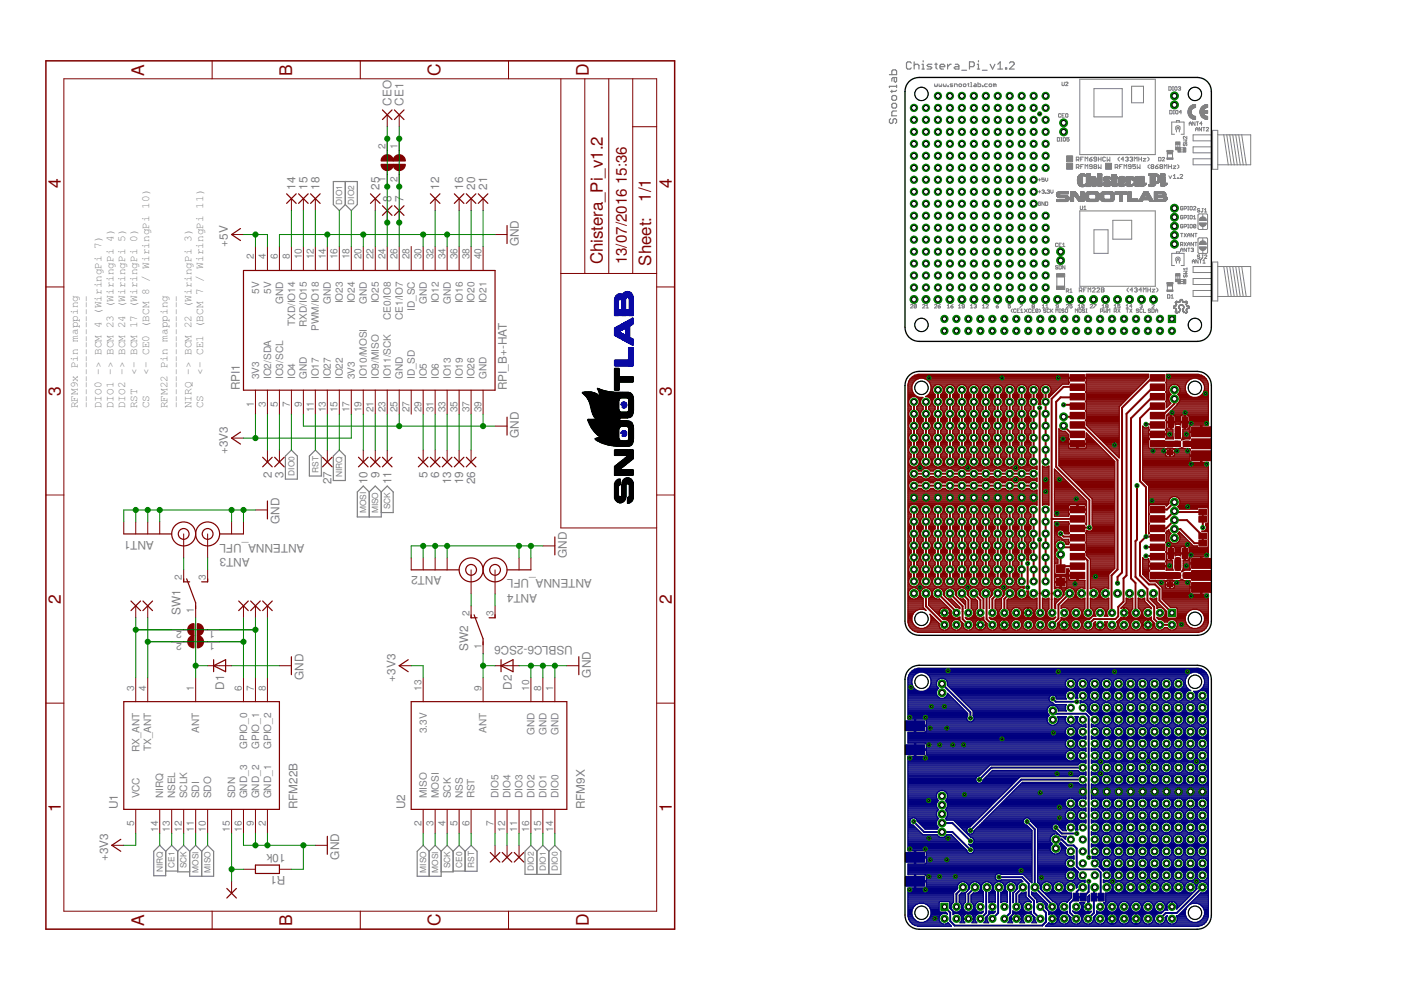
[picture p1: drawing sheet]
<svg xmlns="http://www.w3.org/2000/svg" width="297mm" height="210mm" viewBox="0 0 297 210" stroke-linecap="round" stroke-linejoin="round" font-family="sans-serif">
<defs><g id="words">
<g font-size="3.7" fill="#800000">
<text x="30.5" y="16" transform="rotate(-90 30.5 16)">A</text>
<text x="62" y="16" transform="rotate(-90 62 16)">B</text>
<text x="93.4" y="16.1" transform="rotate(-90 93.4 16.1)">C</text>
<text x="124.8" y="16.1" transform="rotate(-90 124.8 16.1)">D</text>
<text x="12.9" y="39.8" transform="rotate(-90 12.9 39.8)">4</text>
<text x="142.4" y="39.8" transform="rotate(-90 142.4 39.8)">4</text>
<text x="12.9" y="83.9" transform="rotate(-90 12.9 83.9)">3</text>
<text x="142.4" y="83.9" transform="rotate(-90 142.4 83.9)">3</text>
<text x="12.9" y="128" transform="rotate(-90 12.9 128)">2</text>
<text x="142.4" y="128" transform="rotate(-90 142.4 128)">2</text>
<text x="12.9" y="172.2" transform="rotate(-90 12.9 172.2)">1</text>
<text x="142.4" y="172.2" transform="rotate(-90 142.4 172.2)">1</text>
<text x="30.5" y="196.3" transform="rotate(-90 30.5 196.3)">A</text>
<text x="62" y="196.3" transform="rotate(-90 62 196.3)">B</text>
<text x="93.4" y="196.4" transform="rotate(-90 93.4 196.4)">C</text>
<text x="124.8" y="196.4" transform="rotate(-90 124.8 196.4)">D</text>
</g>
<g font-size="3.6" fill="#800000">
<text x="138" y="42.7" transform="rotate(-90 138 42.7)">1/1</text>
<text x="127.8" y="56.1" transform="rotate(-90 127.8 56.1)">Chistera_Pi_v1.2</text>
<text x="138.1" y="56.3" transform="rotate(-90 138.1 56.3)">Sheet:</text>
</g>
<text font-size="3.2" fill="#800000" x="132.9" y="56.1" transform="rotate(-90 132.9 56.1)">13/07/2016 15:36</text>
<g font-size="2.5" fill="#808080">
<text x="83" y="22.4" transform="rotate(-90 83 22.4)">CEO</text>
<text x="85.5" y="22.4" transform="rotate(-90 85.5 22.4)">CE1</text>
<text x="62.7" y="40.2" transform="rotate(-90 62.7 40.2)">14</text>
<text x="65.2" y="40.2" transform="rotate(-90 65.2 40.2)">15</text>
<text x="67.8" y="40.2" transform="rotate(-90 67.8 40.2)">18</text>
<text x="80.5" y="40.2" transform="rotate(-90 80.5 40.2)">25</text>
<text x="93.1" y="40.2" transform="rotate(-90 93.1 40.2)">12</text>
<text x="98.2" y="40.2" transform="rotate(-90 98.2 40.2)">16</text>
<text x="100.8" y="40.2" transform="rotate(-90 100.8 40.2)">20</text>
<text x="103.3" y="40.2" transform="rotate(-90 103.3 40.2)">21</text>
<text x="83" y="42.7" transform="rotate(-90 83 42.7)">8</text>
<text x="85.5" y="42.7" transform="rotate(-90 85.5 42.7)">7</text>
<text x="48.3" y="52.3" transform="rotate(-90 48.3 52.3)">+5V</text>
<text x="110" y="52.3" transform="rotate(-90 110 52.3)">GND</text>
<text x="50.9" y="82.7" transform="rotate(-90 50.9 82.7)">RPI1</text>
<text x="107.5" y="82.7" transform="rotate(-90 107.5 82.7)">RPI_B+-HAT</text>
<text x="110" y="92.9" transform="rotate(-90 110 92.9)">GND</text>
<text x="48.3" y="96.3" transform="rotate(-90 48.3 96.3)">+3V3</text>
<text x="57.6" y="101.3" transform="rotate(-90 57.6 101.3)">2</text>
<text x="60.1" y="101.3" transform="rotate(-90 60.1 101.3)">3</text>
<text x="80.5" y="101.3" transform="rotate(-90 80.5 101.3)">9</text>
<text x="90.6" y="101.3" transform="rotate(-90 90.6 101.3)">5</text>
<text x="93.1" y="101.3" transform="rotate(-90 93.1 101.3)">6</text>
<text x="70.3" y="102.6" transform="rotate(-90 70.3 102.6)">27</text>
<text x="77.9" y="102.6" transform="rotate(-90 77.9 102.6)">10</text>
<text x="83" y="102.6" transform="rotate(-90 83 102.6)">11</text>
<text x="95.7" y="102.6" transform="rotate(-90 95.7 102.6)">13</text>
<text x="98.2" y="102.6" transform="rotate(-90 98.2 102.6)">19</text>
<text x="100.8" y="102.6" transform="rotate(-90 100.8 102.6)">26</text>
<text x="59.2" y="111.1" transform="rotate(-90 59.2 111.1)">GND</text>
<text x="32.6" y="114.6" transform="rotate(-180 32.6 114.6)">ANT1</text>
<text x="52.9" y="118.3" transform="rotate(-180 52.9 118.3)">ANT3</text>
<text x="64.6" y="115.2" transform="rotate(-180 64.6 115.2)">ANTENNA_UFL</text>
<text x="120.2" y="118.3" transform="rotate(-90 120.2 118.3)">GND</text>
<text x="93.6" y="122.2" transform="rotate(-180 93.6 122.2)">ANT2</text>
<text x="113.9" y="125.9" transform="rotate(-180 113.9 125.9)">ANT4</text>
<text x="125.5" y="122.9" transform="rotate(-180 125.5 122.9)">ANTENNA_UFL</text>
<text x="38.3" y="130.3" transform="rotate(-90 38.3 130.3)">SW1</text>
<text x="99.2" y="138" transform="rotate(-90 99.2 138)">SW2</text>
<text x="121.5" y="136.9" transform="rotate(-180 121.5 136.9)">USBLC6-2SC6</text>
<text x="125.3" y="143.7" transform="rotate(-90 125.3 143.7)">GND</text>
<text x="47.5" y="146.2" transform="rotate(-90 47.5 146.2)">D1</text>
<text x="64.3" y="144.1" transform="rotate(-90 64.3 144.1)">GND</text>
<text x="83.9" y="144.5" transform="rotate(-90 83.9 144.5)">+3V3</text>
<text x="108.5" y="146.2" transform="rotate(-90 108.5 146.2)">D2</text>
<text x="25" y="171.6" transform="rotate(-90 25 171.6)">U1</text>
<text x="63.1" y="171.6" transform="rotate(-90 63.1 171.6)">RFM22B</text>
<text x="85.9" y="171.6" transform="rotate(-90 85.9 171.6)">U2</text>
<text x="124" y="171.6" transform="rotate(-90 124 171.6)">RFM9X</text>
<text x="22.9" y="182.6" transform="rotate(-90 22.9 182.6)">+3V3</text>
<text x="60.5" y="181" transform="rotate(-180 60.5 181)">10k</text>
<text x="60.5" y="185.8" transform="rotate(-180 60.5 185.8)">R1</text>
<text x="71.9" y="182.2" transform="rotate(-90 71.9 182.2)">GND</text>
</g>
<g font-size="2.3" fill="#808080">
<text x="29.1" y="79.5" transform="rotate(-90 29.1 79.5)">&lt;- BCM 17 (WiringPi 0)</text>
<text x="31.6" y="79.5" transform="rotate(-90 31.6 79.5)">&lt;- CE0 (BCM 8 / WiringPi 10)</text>
<text x="43.1" y="79.5" transform="rotate(-90 43.1 79.5)">&lt;- CE1 (BCM 7 / WiringPi 11)</text>
<text x="16.5" y="86.5" transform="rotate(-90 16.5 86.5)">RFM9x Pin mapping</text>
<text x="19" y="86.5" transform="rotate(-90 19 86.5)">-----------------</text>
<text x="21.5" y="86.5" transform="rotate(-90 21.5 86.5)">DIO0 -&gt; BCM 4 (WiringPi 7)</text>
<text x="24" y="86.5" transform="rotate(-90 24 86.5)">DIO1 -&gt; BCM 23 (WiringPi 4)</text>
<text x="26.6" y="86.5" transform="rotate(-90 26.6 86.5)">DIO2 -&gt; BCM 24 (WiringPi 5)</text>
<text x="29.1" y="86.5" transform="rotate(-90 29.1 86.5)">RST</text>
<text x="31.6" y="86.5" transform="rotate(-90 31.6 86.5)">CS</text>
<text x="35.5" y="86.5" transform="rotate(-90 35.5 86.5)">RFM22 Pin mapping</text>
<text x="38" y="86.5" transform="rotate(-90 38 86.5)">-----------------</text>
<text x="40.6" y="86.5" transform="rotate(-90 40.6 86.5)">NIRQ -&gt; BCM 22 (WiringPi 3)</text>
<text x="43.1" y="86.5" transform="rotate(-90 43.1 86.5)">CS</text>
</g>
<g font-size="2.1" fill="#808080">
<text x="81.7" y="31.6" transform="rotate(-90 81.7 31.6)">2</text>
<text x="84.3" y="31.6" transform="rotate(-90 84.3 31.6)">1</text>
<text x="81.7" y="38.6" transform="rotate(-90 81.7 38.6)">1</text>
<text x="84.3" y="38.6" transform="rotate(-90 84.3 38.6)">2</text>
<text x="53.8" y="55" transform="rotate(-90 53.8 55)">2</text>
<text x="56.4" y="55" transform="rotate(-90 56.4 55)">4</text>
<text x="58.9" y="55" transform="rotate(-90 58.9 55)">6</text>
<text x="61.4" y="55" transform="rotate(-90 61.4 55)">8</text>
<text x="64" y="55" transform="rotate(-90 64 55)">10</text>
<text x="66.5" y="55" transform="rotate(-90 66.5 55)">12</text>
<text x="69.1" y="55" transform="rotate(-90 69.1 55)">14</text>
<text x="71.6" y="55" transform="rotate(-90 71.6 55)">16</text>
<text x="74.1" y="55" transform="rotate(-90 74.1 55)">18</text>
<text x="76.7" y="55" transform="rotate(-90 76.7 55)">20</text>
<text x="79.2" y="55" transform="rotate(-90 79.2 55)">22</text>
<text x="81.7" y="55" transform="rotate(-90 81.7 55)">24</text>
<text x="84.3" y="55" transform="rotate(-90 84.3 55)">26</text>
<text x="86.8" y="55" transform="rotate(-90 86.8 55)">28</text>
<text x="89.4" y="55" transform="rotate(-90 89.4 55)">30</text>
<text x="91.9" y="55" transform="rotate(-90 91.9 55)">32</text>
<text x="94.4" y="55" transform="rotate(-90 94.4 55)">34</text>
<text x="97" y="55" transform="rotate(-90 97 55)">36</text>
<text x="99.5" y="55" transform="rotate(-90 99.5 55)">38</text>
<text x="102.1" y="55" transform="rotate(-90 102.1 55)">40</text>
<text x="54.9" y="62.3" transform="rotate(-90 54.9 62.3)">5V</text>
<text x="57.5" y="62.3" transform="rotate(-90 57.5 62.3)">5V</text>
<text x="60" y="64.4" transform="rotate(-90 60 64.4)">GND</text>
<text x="70.2" y="64.4" transform="rotate(-90 70.2 64.4)">GND</text>
<text x="72.7" y="64.3" transform="rotate(-90 72.7 64.3)">IO23</text>
<text x="75.2" y="64.3" transform="rotate(-90 75.2 64.3)">IO24</text>
<text x="77.8" y="64.4" transform="rotate(-90 77.8 64.4)">GND</text>
<text x="80.3" y="64.3" transform="rotate(-90 80.3 64.3)">IO25</text>
<text x="87.9" y="66" transform="rotate(-90 87.9 66)">ID_SC</text>
<text x="90.5" y="64.4" transform="rotate(-90 90.5 64.4)">GND</text>
<text x="93" y="64.3" transform="rotate(-90 93 64.3)">IO12</text>
<text x="95.6" y="64.4" transform="rotate(-90 95.6 64.4)">GND</text>
<text x="98.1" y="64.3" transform="rotate(-90 98.1 64.3)">IO16</text>
<text x="100.6" y="64.3" transform="rotate(-90 100.6 64.3)">IO20</text>
<text x="103.2" y="64.3" transform="rotate(-90 103.2 64.3)">IO21</text>
<text x="62.6" y="69.2" transform="rotate(-90 62.6 69.2)">TXD/IO14</text>
<text x="65.1" y="69.4" transform="rotate(-90 65.1 69.4)">RXD/IO15</text>
<text x="67.6" y="70.1" transform="rotate(-90 67.6 70.1)">PWM/IO18</text>
<text x="82.9" y="67.9" transform="rotate(-90 82.9 67.9)">CE0/IO8</text>
<text x="85.4" y="67.9" transform="rotate(-90 85.4 67.9)">CE1/IO7</text>
<text x="54.9" y="80.4" transform="rotate(-90 54.9 80.4)">3V3</text>
<text x="57.5" y="80.4" transform="rotate(-90 57.5 80.4)">IO2/SDA</text>
<text x="60" y="80.4" transform="rotate(-90 60 80.4)">IO3/SCL</text>
<text x="62.6" y="80.4" transform="rotate(-90 62.6 80.4)">IO4</text>
<text x="65.1" y="80.4" transform="rotate(-90 65.1 80.4)">GND</text>
<text x="67.6" y="80.4" transform="rotate(-90 67.6 80.4)">IO17</text>
<text x="70.2" y="80.4" transform="rotate(-90 70.2 80.4)">IO27</text>
<text x="72.7" y="80.4" transform="rotate(-90 72.7 80.4)">IO22</text>
<text x="75.2" y="80.4" transform="rotate(-90 75.2 80.4)">3V3</text>
<text x="77.8" y="80.4" transform="rotate(-90 77.8 80.4)">IO10/MOSI</text>
<text x="80.3" y="80.4" transform="rotate(-90 80.3 80.4)">IO9/MISO</text>
<text x="82.9" y="80.4" transform="rotate(-90 82.9 80.4)">IO11/SCK</text>
<text x="85.4" y="80.4" transform="rotate(-90 85.4 80.4)">GND</text>
<text x="87.9" y="80.4" transform="rotate(-90 87.9 80.4)">ID_SD</text>
<text x="90.5" y="80.4" transform="rotate(-90 90.5 80.4)">IO5</text>
<text x="93" y="80.4" transform="rotate(-90 93 80.4)">IO6</text>
<text x="95.6" y="80.4" transform="rotate(-90 95.6 80.4)">IO13</text>
<text x="98.1" y="80.4" transform="rotate(-90 98.1 80.4)">IO19</text>
<text x="100.6" y="80.4" transform="rotate(-90 100.6 80.4)">IO26</text>
<text x="103.2" y="80.4" transform="rotate(-90 103.2 80.4)">GND</text>
<text x="53.8" y="86.3" transform="rotate(-90 53.8 86.3)">1</text>
<text x="56.4" y="86.3" transform="rotate(-90 56.4 86.3)">3</text>
<text x="58.9" y="86.3" transform="rotate(-90 58.9 86.3)">5</text>
<text x="61.4" y="86.3" transform="rotate(-90 61.4 86.3)">7</text>
<text x="64" y="86.3" transform="rotate(-90 64 86.3)">9</text>
<text x="66.5" y="87.4" transform="rotate(-90 66.5 87.4)">11</text>
<text x="69.1" y="87.4" transform="rotate(-90 69.1 87.4)">13</text>
<text x="71.6" y="87.4" transform="rotate(-90 71.6 87.4)">15</text>
<text x="74.1" y="87.4" transform="rotate(-90 74.1 87.4)">17</text>
<text x="76.7" y="87.4" transform="rotate(-90 76.7 87.4)">19</text>
<text x="79.2" y="87.4" transform="rotate(-90 79.2 87.4)">21</text>
<text x="81.7" y="87.4" transform="rotate(-90 81.7 87.4)">23</text>
<text x="84.3" y="87.4" transform="rotate(-90 84.3 87.4)">25</text>
<text x="86.8" y="87.4" transform="rotate(-90 86.8 87.4)">27</text>
<text x="89.4" y="87.4" transform="rotate(-90 89.4 87.4)">29</text>
<text x="91.9" y="87.4" transform="rotate(-90 91.9 87.4)">31</text>
<text x="94.4" y="87.4" transform="rotate(-90 94.4 87.4)">33</text>
<text x="97" y="87.4" transform="rotate(-90 97 87.4)">35</text>
<text x="99.5" y="87.4" transform="rotate(-90 99.5 87.4)">37</text>
<text x="102.1" y="87.4" transform="rotate(-90 102.1 87.4)">39</text>
<text x="38.6" y="123" transform="rotate(-90 38.6 123)">2</text>
<text x="43.7" y="123" transform="rotate(-90 43.7 123)">3</text>
<text x="41.1" y="130" transform="rotate(-90 41.1 130)">1</text>
<text x="99.5" y="130.6" transform="rotate(-90 99.5 130.6)">2</text>
<text x="104.6" y="130.6" transform="rotate(-90 104.6 130.6)">3</text>
<text x="38.6" y="136.4" transform="rotate(-180 38.6 136.4)">2</text>
<text x="38.6" y="133.9" transform="rotate(-180 38.6 133.9)">2</text>
<text x="45.6" y="136.4" transform="rotate(-180 45.6 136.4)">1</text>
<text x="45.6" y="133.9" transform="rotate(-180 45.6 133.9)">1</text>
<text x="102.1" y="137.6" transform="rotate(-90 102.1 137.6)">1</text>
<text x="28.4" y="146.4" transform="rotate(-90 28.4 146.4)">3</text>
<text x="31" y="146.4" transform="rotate(-90 31 146.4)">4</text>
<text x="41.1" y="146.4" transform="rotate(-90 41.1 146.4)">1</text>
<text x="51.3" y="146.4" transform="rotate(-90 51.3 146.4)">6</text>
<text x="53.8" y="146.4" transform="rotate(-90 53.8 146.4)">7</text>
<text x="56.4" y="146.4" transform="rotate(-90 56.4 146.4)">8</text>
<text x="89.4" y="146.4" transform="rotate(-90 89.4 146.4)">13</text>
<text x="102.1" y="146.4" transform="rotate(-90 102.1 146.4)">9</text>
<text x="112.2" y="146.4" transform="rotate(-90 112.2 146.4)">10</text>
<text x="114.8" y="146.4" transform="rotate(-90 114.8 146.4)">8</text>
<text x="117.3" y="146.4" transform="rotate(-90 117.3 146.4)">1</text>
<text x="42.2" y="155.4" transform="rotate(-90 42.2 155.4)">ANT</text>
<text x="90.5" y="155.5" transform="rotate(-90 90.5 155.5)">3.3V</text>
<text x="103.2" y="155.4" transform="rotate(-90 103.2 155.4)">ANT</text>
<text x="113.3" y="155.8" transform="rotate(-90 113.3 155.8)">GND</text>
<text x="115.9" y="155.8" transform="rotate(-90 115.9 155.8)">GND</text>
<text x="118.4" y="155.8" transform="rotate(-90 118.4 155.8)">GND</text>
<text x="29.5" y="159.5" transform="rotate(-90 29.5 159.5)">RX_ANT</text>
<text x="32.1" y="159.3" transform="rotate(-90 32.1 159.3)">TX_ANT</text>
<text x="52.4" y="158.8" transform="rotate(-90 52.4 158.8)">GPIO_0</text>
<text x="54.9" y="158.8" transform="rotate(-90 54.9 158.8)">GPIO_1</text>
<text x="57.5" y="158.8" transform="rotate(-90 57.5 158.8)">GPIO_2</text>
<text x="29.5" y="169.3" transform="rotate(-90 29.5 169.3)">VCC</text>
<text x="34.6" y="169.3" transform="rotate(-90 34.6 169.3)">NIRQ</text>
<text x="37.2" y="169.3" transform="rotate(-90 37.2 169.3)">NSEL</text>
<text x="39.7" y="169.3" transform="rotate(-90 39.7 169.3)">SCLK</text>
<text x="42.2" y="169.3" transform="rotate(-90 42.2 169.3)">SDI</text>
<text x="44.8" y="169.3" transform="rotate(-90 44.8 169.3)">SDO</text>
<text x="49.9" y="169.3" transform="rotate(-90 49.9 169.3)">SDN</text>
<text x="52.4" y="169.3" transform="rotate(-90 52.4 169.3)">GND_3</text>
<text x="54.9" y="169.3" transform="rotate(-90 54.9 169.3)">GND_2</text>
<text x="57.5" y="169.3" transform="rotate(-90 57.5 169.3)">GND_1</text>
<text x="90.5" y="169.3" transform="rotate(-90 90.5 169.3)">MISO</text>
<text x="93" y="169.3" transform="rotate(-90 93 169.3)">MOSI</text>
<text x="95.6" y="169.3" transform="rotate(-90 95.6 169.3)">SCK</text>
<text x="98.1" y="169.3" transform="rotate(-90 98.1 169.3)">NSS</text>
<text x="100.6" y="169.3" transform="rotate(-90 100.6 169.3)">RST</text>
<text x="105.7" y="169.3" transform="rotate(-90 105.7 169.3)">DIO5</text>
<text x="108.3" y="169.3" transform="rotate(-90 108.3 169.3)">DIO4</text>
<text x="110.8" y="169.3" transform="rotate(-90 110.8 169.3)">DIO3</text>
<text x="113.3" y="169.3" transform="rotate(-90 113.3 169.3)">DIO2</text>
<text x="115.9" y="169.3" transform="rotate(-90 115.9 169.3)">DIO1</text>
<text x="118.4" y="169.3" transform="rotate(-90 118.4 169.3)">DIO0</text>
<text x="28.4" y="175.1" transform="rotate(-90 28.4 175.1)">5</text>
<text x="33.5" y="176.3" transform="rotate(-90 33.5 176.3)">14</text>
<text x="36" y="176.3" transform="rotate(-90 36 176.3)">13</text>
<text x="38.6" y="176.3" transform="rotate(-90 38.6 176.3)">12</text>
<text x="41.1" y="176.3" transform="rotate(-90 41.1 176.3)">11</text>
<text x="43.7" y="176.3" transform="rotate(-90 43.7 176.3)">10</text>
<text x="48.7" y="176.3" transform="rotate(-90 48.7 176.3)">15</text>
<text x="51.3" y="176.3" transform="rotate(-90 51.3 176.3)">16</text>
<text x="53.8" y="175.1" transform="rotate(-90 53.8 175.1)">9</text>
<text x="56.4" y="175.1" transform="rotate(-90 56.4 175.1)">2</text>
<text x="89.4" y="175.1" transform="rotate(-90 89.4 175.1)">2</text>
<text x="91.9" y="175.1" transform="rotate(-90 91.9 175.1)">3</text>
<text x="94.4" y="175.1" transform="rotate(-90 94.4 175.1)">4</text>
<text x="97" y="175.1" transform="rotate(-90 97 175.1)">5</text>
<text x="99.5" y="175.1" transform="rotate(-90 99.5 175.1)">6</text>
<text x="104.6" y="175.1" transform="rotate(-90 104.6 175.1)">7</text>
<text x="107.1" y="176.3" transform="rotate(-90 107.1 176.3)">12</text>
<text x="109.7" y="176.3" transform="rotate(-90 109.7 176.3)">11</text>
<text x="112.2" y="176.3" transform="rotate(-90 112.2 176.3)">16</text>
<text x="114.8" y="176.3" transform="rotate(-90 114.8 176.3)">15</text>
<text x="117.3" y="176.3" transform="rotate(-90 117.3 176.3)">14</text>
</g>
<g font-size="1.8" fill="#808080">
<text x="72.6" y="43.4" transform="rotate(-90 72.6 43.4)">DIO1</text>
<text x="75.1" y="43.4" transform="rotate(-90 75.1 43.4)">DIO2</text>
<text x="62.4" y="100.8" transform="rotate(-90 62.4 100.8)">DIO0</text>
<text x="67.5" y="100.2" transform="rotate(-90 67.5 100.2)">RST</text>
<text x="72.6" y="101.1" transform="rotate(-90 72.6 101.1)">NIRQ</text>
<text x="82.7" y="108" transform="rotate(-90 82.7 108)">SCK</text>
<text x="77.7" y="108.9" transform="rotate(-90 77.7 108.9)">MOSI</text>
<text x="80.2" y="108.9" transform="rotate(-90 80.2 108.9)">MISO</text>
<text x="34.5" y="184.9" transform="rotate(-90 34.5 184.9)">NIRQ</text>
<text x="37" y="183.9" transform="rotate(-90 37 183.9)">CE1</text>
<text x="39.6" y="184.1" transform="rotate(-90 39.6 184.1)">SCK</text>
<text x="42.1" y="185.1" transform="rotate(-90 42.1 185.1)">MOSI</text>
<text x="44.6" y="185.1" transform="rotate(-90 44.6 185.1)">MISO</text>
<text x="90.4" y="185.1" transform="rotate(-90 90.4 185.1)">MISO</text>
<text x="92.9" y="185.1" transform="rotate(-90 92.9 185.1)">MOSI</text>
<text x="95.4" y="184.1" transform="rotate(-90 95.4 184.1)">SCK</text>
<text x="98" y="183.9" transform="rotate(-90 98 183.9)">CE0</text>
<text x="100.5" y="184" transform="rotate(-90 100.5 184)">RST</text>
<text x="113.2" y="184.6" transform="rotate(-90 113.2 184.6)">DIO2</text>
<text x="115.7" y="184.6" transform="rotate(-90 115.7 184.6)">DIO1</text>
<text x="118.3" y="184.6" transform="rotate(-90 118.3 184.6)">DIO0</text>
</g>
</g></defs>
<g fill="none" stroke="#808080" stroke-width=".25">
<path d="M188.6 15.8h1.5v-.7l-.3-.3h-.5l-.2 .3v.7M189.1 19.1v.5M189.6 16.4v.8l.2 .3 .3-.3v-.8h-.8l-.2 .3v.5M190.1 18.3h-1.5v.3M190.1 18.1v.5M190.1 19.1l-.3 .3h-1M193.2 13.4l-.2-.3h-.6l-.2 .3v1l.2 .2h.6l.2-.2M193.8 13.1v1.5M193.8 13.9l.3-.3h.5l.2 .3v.7M195.5 14.6h.5M195.5 13.6h.2v1M195.7 12.9v.2"/>
<path d="M197.6 13.6h-.8l-.2 .3 .2 .2h.5l.3 .3-.3 .2h-.7M198.2 13.6h.5M198.5 13.4v1l.2 .2M199.3 14.1h1v-.2l-.3-.3h-.5l-.2 .3v.5l.2 .2h.5M200.9 13.6v1M201.7 13.6h-.3l-.5 .5M202.5 13.6h.5l.3 .3v.7h-.8l-.2-.2 .2-.3h.8M203.9 14.9h1M205.5 14.1h.8l.3-.2v-.5l-.3-.3h-.8v1.5M207.2 14.6h.5M207.2 13.6h.3v1M207.5 12.9v.2"/>
<path d="M208.3 14.9h1M209.9 13.6l.5 1 .5-1M211.6 14.6h1M211.6 13.6l.5-.5v1.5M213.2 14.4h.2v.2h-.2zM214 13.4l.3-.3h.5l.2 .3v.2l-1 1h1M70.7 38.5h5.1v4.9l-1.3 1.2-1.3-1.2-1.3 1.2-1.2-1.2zM73.2 38.5v4.9M188.8 25.2l-.2 .2v.5l.2 .3h.3l.2-.3v-.5l.3-.2h.2l.3 .2v.5l-.3 .3M189.3 20.3h.5l.3 .2v.5l-.3 .3h-.5l-.2-.3v-.5zM189.3 21.9h.5l.3 .3v.5l-.3 .2h-.5l-.2-.2v-.5zM190.1 23.5h-.8l-.2 .3v.7h1"/>
<path d="M60.5 96.7l1.3-1.3 1.3 1.3v4.9h-2.6zM66.9 95.4l1.2 1.3v4.2h-2.5v-4.2zM70.7 96.7l1.2-1.3 1.3 1.3v5.2h-2.5zM78.3 104.3l1.3-1.3 1.2 1.3M78.3 104.3l-1.3-1.3-1.2 1.3v5.3h5v-5.3M78.3 104.3v5.3M80.8 104.3l1.3-1.3 1.3 1.3v4.4h-2.6M33.9 179.2l1.2 1.3v5.2h-2.5v-5.2zM99.9 179.2l1.3 1.3v4.2h-2.6v-4.2zM35.1 184.7h2.6M35.1 180.5l1.3-1.3 1.3 1.3M37.7 180.5v4.4h2.5"/>
<path d="M37.7 180.5l1.2-1.3 1.3 1.3M40.2 180.5v5.3h5.1v-5.3l-1.3-1.3-1.2 1.3M40.2 180.5l1.3-1.3 1.3 1.3M42.8 180.5v5.3M91 180.5l-1.3-1.3-1.2 1.3v5.3h5v-5.3M91 180.5v5.3M91 180.5l1.3-1.3 1.2 1.3M93.5 180.5l1.3-1.3 1.3 1.3M96.1 180.5l1.2-1.3 1.3 1.3M96.1 180.5v4.4h-2.6M96.1 184.7h2.5M113.8 180.5l-1.2-1.3-1.3 1.3v4.9h7.6v-4.9l-1.3-1.3-1.2 1.3"/>
<path d="M113.8 180.5v4.9M113.8 180.5l1.3-1.3 1.3 1.3M116.4 180.5v4.9"/>
</g>
<g fill="none" stroke="#800000" stroke-width=".25">
<path d="M81.1 23.3l2 2M83.1 23.3l-2 2M83.6 23.3l2.1 2M85.7 23.3l-2.1 2M51 48.5l-1.9 1.2 1.9 1.3M51.6 57.3h53.4v25.4h-53.4zM60.8 41.1l2 2M62.8 41.1l-2 2M63.3 41.1l2 2M65.3 41.1l-2 2M65.8 41.1l2.1 2M67.9 41.1l-2.1 2"/>
<path d="M78.5 41.1l2.1 2M80.6 41.1l-2.1 2M81.1 43.6l2 2.1M83.1 43.6l-2 2.1M83.6 43.6l2.1 2.1M85.7 43.6l-2.1 2.1M91.2 41.1l2.1 2M93.3 41.1l-2.1 2M96.3 41.1l2.1 2M98.4 41.1l-2.1 2M98.9 41.1l2 2M100.9 41.1l-2 2"/>
<path d="M101.4 41.1l2 2M103.4 41.1l-2 2M107.5 47.8v3.8M51 91.6l-1.9 1.3 1.9 1.3M55.7 97l2 2M57.7 97l-2 2M58.2 97l2.1 2M60.3 97l-2.1 2M68.4 97l2 2M70.4 97l-2 2M76 97l2 2M78 97l-2 2"/>
<path d="M78.5 97l2.1 2M80.6 97l-2.1 2M81.1 97l2 2M83.1 97l-2 2M88.7 97l2 2M90.7 97l-2 2M91.2 97l2.1 2M93.3 97l-2.1 2M93.8 97l2 2M95.8 97l-2 2M96.3 97l2.1 2M98.4 97l-2.1 2"/>
<path d="M98.9 97l2 2M100.9 97l-2 2M107.5 88.4v3.9M26.2 113.2h10.2M46.6 113.2h5M56.7 106.2v3.8M117.6 113.8v3.9M27.8 127.4l2 2.1M29.8 127.4l-2 2.1M30.3 127.4l2 2.1M32.3 127.4l-2 2.1M38.9 122.7v.7h1.3"/>
<path d="M39.6 122.7l1.9 5.1v1.3M44 122.7v.7h-1.2M45.3 139.9v2.5M50.6 127.4l2 2.1M52.6 127.4l-2 2.1M53.1 127.4l2.1 2.1M55.2 127.4l-2.1 2.1M55.7 127.4l2 2.1M57.7 127.4l-2 2.1M61.8 139.2v3.9M86.5 139.9l-1.9 1.2 1.9 1.3M87.2 120.8h10.1"/>
<path d="M99.9 130.4v.6h1.3M100.5 130.4l1.9 5v1.3M105 130.4v.6h-1.3M106.2 139.9v2.5M107.5 120.8h5.1M122.7 139.2v3.9M26.2 148.8h33v22.8h-33zM45.3 141.1l2.5-1.2v2.5zM87.2 148.8h33v22.8h-33zM106.2 141.1l2.6-1.2v2.5zM25.6 178l-1.9 1.2 1.9 1.3M69.4 177.3v3.8"/>
<path d="M48.1 188.4l2 2M50.1 188.4l-2 2M54.2 183.4h5v1.8h-5zM103.9 180.7l2.1 2.1M106 180.7l-2.1 2.1M106.5 180.7l2 2.1M108.5 180.7l-2 2.1M109 180.7l2.1 2.1M111.1 180.7l-2.1 2.1"/>
<circle cx="38.9" cy="113.2" r="1.14"/>
<circle cx="38.9" cy="113.2" r="2.54"/>
<circle cx="44" cy="113.2" r="1.14"/>
<circle cx="44" cy="113.2" r="2.54"/>
<circle cx="99.9" cy="120.8" r="2.54"/>
<circle cx="99.9" cy="120.8" r="1.14"/>
<circle cx="105" cy="120.8" r="1.14"/>
<circle cx="105" cy="120.8" r="2.54"/>
</g>
<g fill="none" stroke="#800000" stroke-width=".21">
<path d="M13.5 16.7h125.7v176.5h-125.7zM45 12.9v3.8M76.4 12.9v3.8M107.8 12.9v3.8M118.9 16.7v95.2h20.3M124 16.7v41.3M129.1 16.7v41.3M134.2 16.7v41.3M82.1 24.3v2.6M82.1 29.4v3.4M82.1 36.1v3.5M84.6 24.3v2.6"/>
<path d="M84.6 29.4v3.4M84.6 36.1v3.5M134.2 26.9h5M49.1 49.7h2.5M54.2 52.3v5M56.7 52.3v5M59.2 52.3v5M61.8 42.1v2.5M61.8 52.3v5M64.3 42.1v2.5M64.3 52.3v5M66.9 42.1v2.5"/>
<path d="M66.9 52.3v5M69.4 52.3v5M71.9 52.3v5M74.5 52.3v5M77 52.3v5M79.6 42.1v2.5M79.6 52.3v5M82.1 44.6v2.6M82.1 52.3v5M84.6 44.6v2.6M84.6 52.3v5M87.2 52.3v5"/>
<path d="M89.7 52.3v5M92.3 42.1v2.5M92.3 52.3v5M94.8 52.3v5M97.3 42.1v2.5M97.3 52.3v5M99.9 42.1v2.5M99.9 52.3v5M102.4 42.1v2.5M102.4 52.3v5M105 49.7h2.5M118.9 58h20.3"/>
<path d="M9.7 60.8h3.8M139.2 60.8h3.8M49.1 92.9h2.5M54.2 82.7v5.1M56.7 82.7v5.1M56.7 95.4v2.6M59.2 82.7v5.1M59.2 95.4v2.6M61.8 82.7v5.1M64.3 82.7v5.1M66.9 82.7v5.1M69.4 82.7v5.1"/>
<path d="M69.4 95.4v2.6M71.9 82.7v5.1M74.5 82.7v5.1M77 82.7v5.1M77 95.4v2.6M79.6 82.7v5.1M79.6 95.4v2.6M82.1 82.7v5.1M82.1 95.4v2.6M84.6 82.7v5.1M87.2 82.7v5.1M89.7 82.7v5.1"/>
<path d="M89.7 95.4v2.6M92.3 82.7v5.1M92.3 95.4v2.6M94.8 82.7v5.1M94.8 95.4v2.6M97.3 82.7v5.1M97.3 95.4v2.6M99.9 82.7v5.1M99.9 95.4v2.6M102.4 82.7v5.1M105 90.3h2.5M9.7 105h3.8"/>
<path d="M26.2 110.7v2.5M28.8 110.7v2.5M31.3 110.7v2.5M33.9 110.7v2.5M38.9 113.2v5.1M44 113.2v5.1M49.1 110.7v2.5M51.6 110.7v2.5M54.2 108.1h2.5M87.2 118.3v2.5M89.7 118.3v2.5M92.3 118.3v2.5"/>
<path d="M94.8 118.3v2.5M110 118.3v2.5M112.6 118.3v2.5M115.1 115.7h2.5M139.2 105h3.8M28.8 128.4v2.6M31.3 128.4v2.6M36.4 136.1h3.4M36.4 133.5h3.4M38.9 120.8v2.6M41.5 128.4v2.6M43.1 136.1h3.5"/>
<path d="M43.1 133.5h3.5M44 120.8v2.6M51.6 128.4v2.6M54.2 128.4v2.6M56.7 128.4v2.6M99.9 120.8v5.1M99.9 128.4v2.6M102.4 136.1v2.5M105 120.8v5.1M105 128.4v2.6M9.7 149.1h3.8M28.8 143.7v5.1"/>
<path d="M31.3 143.7v5.1M41.5 143.7v5.1M44 141.1h5.1M51.6 143.7v5.1M54.2 143.7v5.1M56.7 143.7v5.1M59.2 141.1h2.6M84.6 141.1h2.6M89.7 143.7v5.1M102.4 143.7v5.1M105 141.1h5M112.6 143.7v5.1"/>
<path d="M115.1 143.7v5.1M117.6 143.7v5.1M120.2 141.1h2.5M139.2 149.1h3.8M23.7 179.2h2.5M28.8 171.6v5.1M33.9 171.6v5.1M36.4 171.6v5.1M38.9 171.6v5.1M41.5 171.6v5.1M44 171.6v5.1M49.1 171.6v5.1"/>
<path d="M51.6 171.6v5.1M54.2 171.6v5.1M56.7 171.6v5.1M66.9 179.2h2.5M89.7 171.6v5.1M92.3 171.6v5.1M94.8 171.6v5.1M97.3 171.6v5.1M99.9 171.6v5.1M105 171.6v5.1M105 179.2v2.6M107.5 171.6v5.1"/>
<path d="M107.5 179.2v2.6M110 171.6v5.1M110 179.2v2.6M112.6 171.6v5.1M115.1 171.6v5.1M117.6 171.6v5.1M45 193.2v3.8M49.1 186.8v2.6M51.6 184.3h2.6M59.2 184.3h2.6M76.4 193.2v3.8M107.8 193.2v3.8"/>
</g>
<g fill="#800000" stroke="#800000" stroke-width=".28">
<path d="M40.1 135.2l.5-.3 .5-.1v2.5a1.27 1.27 0 0 1-1.2-.7 1.27 1.27 0 0 1 .2-1.4z" fill-rule="evenodd"/>
<path d="M41.9 134.8a1.27 1.27 0 0 1 1.2 1.3 1.27 1.27 0 0 1-1.2 1.2z" fill-rule="evenodd"/>
<path d="M40.1 132.7l.5-.4h.5v2.5a1.27 1.27 0 0 1-1.2-.7 1.27 1.27 0 0 1 .2-1.4z" fill-rule="evenodd"/>
<path d="M41.9 132.3a1.27 1.27 0 0 1 1.2 1.2 1.27 1.27 0 0 1-1.2 1.3z" fill-rule="evenodd"/>
<path d="M81.3 33.2a1.26 1.26 0 0 1 1.3-.3 1.26 1.26 0 0 1 .8 1.2h-2.6l.1-.5z" fill-rule="evenodd"/>
<path d="M80.8 34.9h2.6a1.27 1.27 0 0 1-1.3 1.2 1.27 1.27 0 0 1-1.3-1.2z" fill-rule="evenodd"/>
<path d="M83.4 34.9h2.5a1.27 1.27 0 0 1-1.3 1.2 1.27 1.27 0 0 1-1.2-1.2z" fill-rule="evenodd"/>
<path d="M83.8 33.2a1.26 1.26 0 0 1 1.4-.3 1.26 1.26 0 0 1 .7 1.2h-2.5v-.5z" fill-rule="evenodd"/>
</g>
<path d="M9.7 12.9h133.3v184.1h-133.3z" fill="none" stroke="#800000" stroke-width=".32"/>
<g fill="none" stroke="#008000" stroke-width=".21">
<path d="M82.1 26.9v25.4M84.6 26.9v25.4M51.6 49.7h5.1v2.6M54.2 49.7v2.6M61.8 44.6v7.7M64.3 44.6v7.7M66.9 44.6v7.7M69.4 49.7v2.6M71.9 44.6v7.7M74.5 44.6v7.7M77 49.7v2.6M79.6 44.6v7.7"/>
<path d="M89.7 49.7v2.6M92.3 44.6v7.7M94.8 49.7v2.6M97.3 44.6v7.7M99.9 44.6v7.7M102.4 44.6v7.7M105 49.7h-45.8v2.6M54.2 87.8v5.1M56.7 87.8v7.6M59.2 87.8v7.6M61.8 87.8v7.6M64.3 87.8v2.5h40.7"/>
<path d="M66.9 87.8v7.6M69.4 87.8v7.6M71.9 87.8v7.6M74.5 87.8v5.1h-22.9M77 87.8v7.6M79.6 87.8v7.6M82.1 87.8v7.6M84.6 87.8v2.5M89.7 87.8v7.6M92.3 87.8v7.6M94.8 87.8v7.6M97.3 87.8v7.6"/>
<path d="M99.9 87.8v7.6M102.4 87.8v2.5M28.8 108.1v2.6M31.3 108.1v2.6M33.9 108.1v2.6M38.9 118.3v2.5M44 118.3v2.5M49.1 108.1v2.6M51.6 108.1v2.6M54.2 108.1h-28v2.6M89.7 115.7v2.6M92.3 115.7v2.6"/>
<path d="M94.8 115.7v2.6M110 115.7v2.6M112.6 115.7v2.6M115.1 115.7h-27.9v2.6M28.8 131v12.7M28.8 133.5h25.4M31.3 131v12.7M31.3 136.1h20.3M41.5 131v12.7M51.6 131v12.7M54.2 131v12.7M56.7 131v12.7"/>
<path d="M99.9 125.9v2.5M102.4 138.6v5.1M105 125.9v2.5M41.5 141.1h2.5M49.1 141.1h10.1M87.2 141.1h2.5v2.6M102.4 141.1h2.6M110 141.1h10.2M112.6 141.1v2.6M115.1 141.1v2.6M117.6 141.1v2.6M28.8 176.7v2.5h-2.6"/>
<path d="M33.9 176.7v2.5M36.4 176.7v2.5M38.9 176.7v2.5M41.5 176.7v2.5M44 176.7v2.5M49.1 176.7v10.1M51.6 176.7v2.5h15.3M54.2 176.7v2.5M56.7 176.7v2.5M64.3 179.2v5.1h-2.5M89.7 176.7v2.5M92.3 176.7v2.5"/>
<path d="M94.8 176.7v2.5M97.3 176.7v2.5M99.9 176.7v2.5M105 176.7v2.5M107.5 176.7v2.5M110 176.7v2.5M112.6 176.7v2.5M115.1 176.7v2.5M117.6 176.7v2.5M49.1 184.3h2.5"/>
</g>
<g fill="#008000" stroke="#008000" stroke-width=".28">
<circle cx="112.6" cy="141.1" r=".51"/>
<circle cx="115.1" cy="141.1" r=".51"/>
<circle cx="117.6" cy="141.1" r=".51"/>
<circle cx="54.2" cy="179.2" r=".51"/>
<circle cx="56.7" cy="179.2" r=".51"/>
<circle cx="64.3" cy="179.2" r=".51"/>
<circle cx="28.8" cy="108.1" r=".51"/>
<circle cx="31.3" cy="108.1" r=".51"/>
<circle cx="33.9" cy="108.1" r=".51"/>
<circle cx="51.6" cy="108.1" r=".51"/>
<circle cx="49.1" cy="108.1" r=".51"/>
<circle cx="102.4" cy="90.3" r=".51"/>
<circle cx="84.6" cy="90.3" r=".51"/>
<circle cx="69.4" cy="49.7" r=".51"/>
<circle cx="77" cy="49.7" r=".51"/>
<circle cx="89.7" cy="49.7" r=".51"/>
<circle cx="94.8" cy="49.7" r=".51"/>
<circle cx="89.7" cy="115.7" r=".51"/>
<circle cx="92.3" cy="115.7" r=".51"/>
<circle cx="94.8" cy="115.7" r=".51"/>
<circle cx="110" cy="115.7" r=".51"/>
<circle cx="112.6" cy="115.7" r=".51"/>
<circle cx="82.1" cy="47.2" r=".51"/>
<circle cx="82.1" cy="39.6" r=".51"/>
<circle cx="82.1" cy="29.4" r=".51"/>
<circle cx="84.6" cy="47.2" r=".51"/>
<circle cx="84.6" cy="39.6" r=".51"/>
<circle cx="84.6" cy="29.4" r=".51"/>
<circle cx="54.2" cy="92.9" r=".51"/>
<circle cx="102.4" cy="141.1" r=".51"/>
<circle cx="28.8" cy="133.5" r=".51"/>
<circle cx="54.2" cy="133.5" r=".51"/>
<circle cx="49.1" cy="184.3" r=".51"/>
<circle cx="31.3" cy="136.1" r=".51"/>
<circle cx="51.6" cy="136.1" r=".51"/>
<circle cx="54.2" cy="49.7" r=".51"/>
<circle cx="41.5" cy="141.1" r=".51"/>
<circle cx="229.3" cy="63.5" r=".8"/>
</g>
<g fill="#000" stroke="#000" stroke-width=".28">
<path d="M130.3 78.1l.1 4.6zM130.4 78.1l.1 4.6zM130.5 78.1l.1 4.6zM130.6 78.1l.1 4.6zM130.7 78.1v4.6zM130.7 78.1l.1 4.6zM130.8 78.1l.1 4.6zM130.9 78.1l.1 4.6zM131 78.1v4.6zM131 78.1l.1 4.6zM131.1 78.1l.1 4.6zM131.2 78.1l.1 4.6z"/>
<path d="M131.3 79.8v1.2zM131.3 79.9l.1 1.1zM131.4 79.9l.1 1.1zM131.5 79.9v1.1zM131.5 79.9l.1 1.1zM131.6 79.9l.1 1.1zM131.7 79.9l.1 1.1zM131.8 79.9v1.1zM131.8 79.9l.1 1.1zM131.9 79.9l.1 1.1zM132 79.9l.1 1.1zM132.1 79.9l.1 1.1z"/>
<path d="M132.2 79.9l.1 1.1zM132.3 79.9l.1 1.1zM132.4 79.9l.1 1.1zM132.5 79.9l.1 1.1zM132.6 79.9l.1 1.1zM132.7 79.9l.1 1.1zM132.8 79.9l.1 1.1zM132.9 79.9l.1 1.1zM133 79.9l.1 1.1zM133.1 79.9l.1 1.1zM133.2 79.9l.1 1.1zM133.3 79.9l.1 1.1z"/>
<path d="M133.4 79.9l.1 1.1zM133.5 79.9l.1 1.1zM133.6 79.9v1.1zM133.6 79.9l.1 1.1zM133.7 79.9l.1 1.1zM133.8 79.9l.1 1.1zM133.9 79.9v1.1zM133.9 79.9l.1 1.1zM134 79.9l.1 1.1zM134.1 79.9l.1 1.1zM134.2 79.9v1.1zM123.5 83.2l.1 .1z"/>
<path d="M123.6 83.2l.1 .2zM123.7 83.2l.1 .3zM123.8 83.2l.1 .4zM123.8 83.1l.1 .6zM123.9 83.1l.1 .6zM124 83.1l.1 .7zM124.1 83.1v.8zM124.1 83.1l.1 .8zM124.2 83.1l.1 .9zM124.3 83.1l.1 1zM124.3 83.1l.1 1.1zM124.4 83.1l.1 1.2z"/>
<path d="M124.5 83.1l.1 1.3zM124.6 83.1v1.4zM124.6 88.9l.1 .3zM124.6 83.1l.1 1.6zM124.7 88.9l.1 .4zM124.7 83.1l.1 1.6zM124.8 88.9l.1 .6zM124.8 83.1l.1 1.8zM124.9 88.9v.8zM124.9 83.1v2zM124.9 88.9l.1 1zM124.9 83.1l.1 2.1z"/>
<path d="M125 88.9l.1 1.2zM125 83.1l.1 2.3zM125.1 88.9l.1 1.2zM125.1 83.1l.1 2.6zM125.2 88.9v1.4zM125.2 83.1v2.9zM125.2 88.9l.1 1.5zM125.2 83.1l.1 3.2zM125.3 88.9l.1 1.7zM125.3 83.1l.1 3.4zM125.4 88.9l.1 1.8zM125.4 83.1l.1 3.8z"/>
<path d="M125.5 88.9v1.9zM125.5 83.2v3.9zM125.5 88.9l.1 2zM125.5 83.2l.1 4.2zM125.6 88.9l.1 2.1zM125.6 83.2l.1 4.4zM125.7 88.9v2.2zM125.7 83.2v4.6zM125.7 88.9l.1 2.3zM125.7 83.3l.1 4.6zM125.8 88.9l.1 2.4zM125.8 83.3l.1 4.8z"/>
<path d="M125.9 88.9l.1 2.4zM125.9 83.3l.1 4.9zM126 88.9v2.6zM126 83.3v5.1zM126 88.9l.1 2.7zM126 83.4l.1 5zM126.1 88.9l.1 2.7zM126.1 83.4l.1 5.1zM126.2 93l.1 .1zM126.2 88.9l.1 2.8zM126.2 83.4l.1 5.3zM126.2 88.9l.1 2.9z"/>
<path d="M126.3 93l.1 .2zM126.3 88.9l.1 2.9zM126.3 83.5l.1 5.3zM126.4 92.9l.1 .4zM126.4 83.5l.1 8.4zM126.5 92.9l.1 .4zM126.5 83.6l.1 8.4zM126.5 92.9l.1 .5zM126.5 83.6l.1 8.5zM126.6 92.9l.1 .6zM126.6 83.7l.1 8.4zM126.7 92.9l.1 .6z"/>
<path d="M126.7 83.7l.1 8.5zM126.7 82.3l.1 .2zM126.7 83.8l.1 8.5zM126.7 82.4l.1 .2zM126.8 92.8l.1 .7zM126.8 83.9l.1 8.4zM126.8 82.4l.1 .3zM126.9 92.8l.1 .8zM126.9 83.9l.1 8.5zM126.9 82.5l.1 .4zM127 92.8l.1 .8zM127 84l.1 8.4z"/>
<path d="M127 82.5l.1 .6zM127 92.7l.1 .9zM127 84l.1 8.5zM127 82.5l.1 .9zM127.1 92.7l.1 .9zM127.1 82.6l.1 9.9zM127.2 92.7l.1 1zM127.2 82.6l.1 10zM127.3 82.6v11.1zM127.3 82.6l.1 11.2zM127.4 82.6l.1 11.2zM127.5 82.7l.1 11.2z"/>
<path d="M127.6 82.7l.1 11.2zM127.7 82.8l.1 11.1zM127.8 82.8v11.1zM127.8 82.8l.1 11.2zM127.9 82.9l.1 11.1zM128 82.9l.1 11.1zM128.1 82.9v11.1zM128.1 82.9l.1 11.2zM128.2 82.9l.1 11.2zM128.3 82.9l.1 11.2zM128.4 82.9v11.3zM128.4 82.9l.1 11.3z"/>
<path d="M128.5 83l.1 11.2zM128.6 83v11.2zM128.6 83l.1 11.2zM128.7 83l.1 11.2zM128.8 83.1l.1 11.1zM128.9 83.1v11.2zM128.9 83.1l.1 11.2zM129 83.1l.1 11.2zM129.1 83.1l.1 11.2zM129.2 83.1l.1 11.3zM129.3 83.1l.1 11.3zM129.4 83.1l.1 11.3z"/>
<path d="M129.5 83.1l.1 11.3zM129.6 83.1l.1 11.4zM129.7 83.1l.1 11.4zM129.8 83.1l.1 11.4zM129.9 83.1l.1 11.4zM130 83.1l.1 11.4zM130.1 83.2l.1 11.3zM130.2 83.2v11.3zM130.2 83.2l.1 11.3zM130.3 98.9l.1 1.9zM130.3 95.4l.1 1.1zM130.3 83.2l.1 11.3z"/>
<path d="M130.4 98.8l.1 2zM130.4 95.4l.1 1.1zM130.4 83.2l.1 11.3zM130.5 98.7l.1 2.1zM130.5 95.4l.1 1.1zM130.5 83.2l.1 11.3zM130.6 98.7l.1 2.1zM130.6 95.4l.1 1.1zM130.6 83.2l.1 11.4zM130.7 98.6v2.2zM130.7 95.4v1.1zM130.7 83.2v11.4z"/>
<path d="M130.7 98.5l.1 2.3zM130.7 95.4l.1 1.1zM130.7 83.2l.1 11.4zM130.8 98.5l.1 2.3zM130.8 95.4l.1 1.1zM130.8 83.2l.1 11.4zM130.9 98.5l.1 2.3zM130.9 95.4l.1 1.1zM130.9 83.2l.1 11.4zM131 98.4v2.4zM131 95.4v1.1zM131 83.2v11.4z"/>
<path d="M131 98.3l.1 2.5zM131 95.4l.1 1.1zM131 83.2l.1 11.4zM131.1 98.2l.1 2.6zM131.1 95.4l.1 1.1zM131.1 83.2l.1 11.4zM131.2 98.2l.1 2.6zM131.2 95.4l.1 1.1zM131.2 92.9l.1 1.7zM131.2 86.8l.1 4.2zM131.2 83.2l.1 1.7zM131.3 98.2v2.6z"/>
<path d="M131.3 95.4v1.1zM131.3 93.2v1.4zM131.3 87.1v3.6zM131.3 83.2v1.5zM131.3 98.1l.1 2.7zM131.3 95.4l.1 1.1zM131.3 93.3l.1 1.3zM131.3 89l.1 1.6zM131.3 87.2l.1 1.7zM131.3 83.2l.1 1.3zM131.4 99.6l.1 1.2zM131.4 98l.1 1.5z"/>
<path d="M131.4 95.4l.1 1.1zM131.4 93.4l.1 1.2zM131.4 89.2l.1 1.4zM131.4 87.3l.1 1.4zM131.4 83.2l.1 1.2zM131.5 99.6v1.2zM131.5 97.9v1.5zM131.5 95.4v1.1zM131.5 93.5v1.1zM131.5 89.2v1.3zM131.5 87.3v1.4zM131.5 83.2v1.2z"/>
<path d="M131.5 99.6l.1 1.2zM131.5 97.9l.1 1.4zM131.5 95.4l.1 1.1zM131.5 93.5l.1 1.1zM131.5 89.2l.1 1.3zM131.5 87.4l.1 1.2zM131.5 83.2l.1 1.2zM131.6 99.6l.1 1.2zM131.6 97.9l.1 1.4zM131.6 95.4l.1 1.1zM131.6 93.5l.1 1.1zM131.6 89.2l.1 1.2z"/>
<path d="M131.6 87.4l.1 1.2zM131.6 83.2l.1 1.2zM131.7 99.6l.1 1.2zM131.7 97.8l.1 1.4zM131.7 95.4l.1 1.1zM131.7 93.5l.1 1.1zM131.7 89.2l.1 1.2zM131.7 87.4l.1 1.2zM131.7 83.2l.1 1.1zM131.8 99.6v1.2zM131.8 97.7v1.5zM131.8 95.4v1.1z"/>
<path d="M131.8 93.5v1.1zM131.8 89.2v1.2zM131.8 87.4v1.2zM131.8 83.2v1.1zM131.8 99.6l.1 1.2zM131.8 97.6l.1 1.5zM131.8 95.4l.1 1.1zM131.8 93.5l.1 1.1zM131.8 89.2l.1 1.2zM131.8 87.4l.1 1.2zM131.8 83.2l.1 1.1zM131.9 99.6l.1 1.2z"/>
<path d="M131.9 97.6l.1 1.4zM131.9 95.4l.1 1.1zM131.9 93.5l.1 1.1zM131.9 89.2l.1 1.2zM131.9 87.4l.1 1.2zM131.9 83.2l.1 1.1zM132 99.6l.1 1.2zM132 97.6l.1 1.4zM132 95.4l.1 1.1zM132 93.5l.1 1.1zM132 89.2l.1 1.2zM132 87.4l.1 1.2z"/>
<path d="M132 83.2l.1 1.1zM132 97.5l.1 1.5zM132.1 99.6l.1 1.2zM132.1 97.4l.1 1.5zM132.1 95.4l.1 1.1zM132.1 93.5l.1 1.1zM132.1 89.2l.1 1.2zM132.1 87.4l.1 1.2zM132.1 83.2l.1 1.1zM132.2 99.6l.1 1.2zM132.2 97.4l.1 1.4zM132.2 95.4l.1 1.1z"/>
<path d="M132.2 93.5l.1 1.1zM132.2 89.2l.1 1.2zM132.2 87.4l.1 1.2zM132.2 83.2l.1 1.1zM132.3 99.6l.1 1.2zM132.3 97.4l.1 1.4zM132.3 95.4l.1 1.1zM132.3 93.5l.1 1.1zM132.3 89.2l.1 1.2zM132.3 87.4l.1 1.2zM132.3 83.2l.1 1.1zM132.3 97.3l.1 1.4z"/>
<path d="M132.4 99.6l.1 1.2zM132.4 97.2l.1 1.5zM132.4 95.4l.1 1.1zM132.4 93.5l.1 1.1zM132.4 89.2l.1 1.2zM132.4 87.4l.1 1.2zM132.4 83.2l.1 1.1zM132.5 99.6l.1 1.2zM132.5 97.1l.1 1.5zM132.5 95.4l.1 1.1zM132.5 93.5l.1 1.1zM132.5 89.2l.1 1.2z"/>
<path d="M132.5 87.4l.1 1.2zM132.5 83.2l.1 1.1zM132.5 97.1l.1 1.4zM132.6 99.6l.1 1.2zM132.6 97.1l.1 1.4zM132.6 95.4l.1 1.1zM132.6 93.5l.1 1.1zM132.6 89.2l.1 1.2zM132.6 87.4l.1 1.2zM132.6 83.2l.1 1.1zM132.7 99.6l.1 1.2zM132.7 97l.1 1.5z"/>
<path d="M132.7 95.4l.1 1.1zM132.7 93.5l.1 1.1zM132.7 89.2l.1 1.2zM132.7 87.4l.1 1.2zM132.7 83.2l.1 1.1zM132.8 99.6l.1 1.2zM132.8 96.9l.1 1.5zM132.8 95.4l.1 1.1zM132.8 93.5l.1 1.1zM132.8 89.2l.1 1.2zM132.8 87.4l.1 1.2zM132.8 83.2l.1 1.1z"/>
<path d="M132.8 96.9l.1 1.4zM132.9 99.6l.1 1.2zM132.9 96.8l.1 1.4zM132.9 95.4l.1 1.1zM132.9 93.5l.1 1.1zM132.9 89.3l.1 1.1zM132.9 87.4l.1 1.2zM132.9 83.2l.1 1.2zM133 99.6l.1 1.2zM133 96.8l.1 1.4zM133 95.4l.1 1.1zM133 93.5l.1 1.1z"/>
<path d="M133 89.3l.1 1.2zM133 87.4l.1 1.2zM133 83.2l.1 1.2zM133 96.7l.1 1.5zM133.1 99.6l.1 1.2zM133.1 96.6l.1 1.5zM133.1 95.4l.1 1.1zM133.1 93.4l.1 1.2zM133.1 89.3l.1 1.2zM133.1 87.3l.1 1.2zM133.1 83.2l.1 1.2zM133.2 99.6l.1 1.2z"/>
<path d="M133.2 95.4l.1 2.6zM133.2 93.3l.1 1.3zM133.2 89.3l.1 1.3zM133.2 87.2l.1 1.3zM133.2 83.2l.1 1.3zM133.3 99.6l.1 1.2zM133.3 95.4l.1 2.5zM133.3 93.2l.1 1.4zM133.3 89.3l.1 1.4zM133.3 87.1l.1 1.4zM133.3 83.2l.1 1.5zM133.3 89.3l.1 5.2z"/>
<path d="M133.3 83.3l.1 5.2zM133.4 99.6l.1 1.2zM133.4 95.4l.1 2.5zM133.4 89.4l.1 5.1zM133.4 83.3l.1 5.2zM133.5 99.6l.1 1.2zM133.5 95.4l.1 2.4zM133.5 89.4l.1 5.1zM133.5 83.3l.1 5.1zM133.6 99.6v1.2zM133.6 95.4v2.3zM133.6 89.4v5.1z"/>
<path d="M133.6 83.4v5zM133.6 99.6l.1 1.2zM133.6 95.4l.1 2.2zM133.6 89.5l.1 5zM133.6 83.4l.1 5zM133.7 99.6l.1 1.2zM133.7 95.4l.1 2.2zM133.7 89.5l.1 4.9zM133.7 83.4l.1 5zM133.8 99.6l.1 1.2zM133.8 95.4l.1 2.2zM133.8 89.5l.1 4.9z"/>
<path d="M133.8 83.5l.1 4.8zM133.9 99.6v1.2zM133.9 95.4v2.1zM133.9 89.6v4.7zM133.9 83.6v4.6zM133.9 99.6l.1 1.2zM133.9 95.4l.1 2zM133.9 89.7l.1 4.5zM133.9 83.7l.1 4.4zM134 99.6l.1 1.2zM134 95.4l.1 2zM134 89.8l.1 4.3z"/>
<path d="M134 83.7l.1 4.3zM134.1 99.6l.1 1.2zM134.1 95.4l.1 2zM134.1 90l.1 3.9zM134.1 83.9l.1 3.9zM134.2 99.6v1.2zM134.2 95.4v1.9zM134.2 90.2v3.5zM134.2 84.1v3.5zM134.2 90.7l.1 2.4zM134.2 84.7l.1 2.4zM130.3 102.5l.1 3.1z"/>
<path d="M130.4 102.4l.1 3.4zM130.4 102.1l.1 3.9zM130.5 102.1l.1 4zM130.6 102l.1 4.1zM130.7 101.9v4.3zM130.7 101.8l.1 4.5zM130.8 101.8l.1 4.5zM130.9 101.8l.1 4.6zM131 101.7v4.7zM131 101.6l.1 4.9zM131.1 105.1l.1 1.4zM131.1 101.6l.1 1.4z"/>
<path d="M131.2 105.3l.1 1.2zM131.2 101.6l.1 1.3zM131.3 105.4v1.2zM131.3 101.6v1.3zM131.3 105.4l.1 1.2zM131.3 101.6l.1 1.2zM131.4 105.4l.1 1.2zM131.4 101.6l.1 1.2zM131.5 105.4v1.2zM131.5 105.4l.1 1.2zM131.6 105.4l.1 1.2zM131.7 105.3l.1 1.3z"/>
<path d="M131.8 105.2v1.3zM131.8 102.7l.1 3.8zM131.9 102.2l.1 4.3zM132 102.1l.1 4.3zM132 101.9l.1 4.4zM132.1 101.8l.1 4.5zM132.2 101.7l.1 4.6zM132.3 101.6l.1 4.6zM132.3 101.6l.1 4.5zM132.4 101.6l.1 4.4zM132.5 101.5l.1 4.4zM132.5 101.4l.1 4.4z"/>
<path d="M132.6 101.4l.1 4zM132.7 101.4l.1 1.3zM132.8 101.4l.1 1.3zM132.8 101.4l.1 1.2zM132.9 101.4l.1 1.2zM133 101.4l.1 1.1zM133 105.5l.1 1.2zM133.1 105.5l.1 1.1zM133.1 101.4l.1 1.2zM133.2 105.5l.1 1.1zM133.2 101.4l.1 1.2zM133.3 105.4l.1 1.2z"/>
<path d="M133.3 101.4l.1 1.3zM133.3 105.3l.1 1.4zM133.4 101.4l.1 5.2zM133.5 101.5l.1 5.1zM133.6 101.5v5zM133.6 101.6l.1 4.9zM133.7 101.6l.1 4.8zM133.8 101.6l.1 4.7zM133.9 101.7v4.6zM133.9 101.9l.1 4.3zM134 101.9l.1 4.2zM134.1 102.1l.1 3.9z"/>
<path d="M134.2 102.2v3.6z"/>
</g>
<g fill="#00f" stroke="#00f" stroke-width=".28">
<path d="M134.2 73.7v3.9z"/>
<path d="M134.2 71.9v1.3z"/>
<path d="M134.2 67.5v1.2z"/>
<path d="M134.2 62.8v4.1z"/>
<path d="M134.1 73.7l.1 3.9z"/>
<path d="M134.1 71.9l.1 1.2z"/>
<path d="M134.1 67.5l.1 1.3z"/>
<path d="M134.1 62.6l.1 4.3z"/>
<path d="M134 73.7l.1 3.9z"/>
<path d="M134 71.8l.1 1.3z"/>
<path d="M134 67.5l.1 1.3z"/>
<path d="M134 62.4l.1 4.5z"/>
<path d="M133.9 73.7l.1 3.9z"/>
<path d="M133.9 71.8l.1 1.3z"/>
<path d="M133.9 67.5l.1 1.3z"/>
<path d="M133.9 62.4l.1 4.5z"/>
<path d="M133.9 73.7v3.9z"/>
<path d="M133.9 71.7v1.4z"/>
<path d="M133.9 67.6v1.2z"/>
<path d="M133.9 62.2v4.7z"/>
<path d="M133.8 73.7l.1 3.9z"/>
<path d="M133.8 71.8l.1 1.2z"/>
<path d="M133.8 67.6l.1 1.3z"/>
<path d="M133.8 62.2l.1 4.7z"/>
<path d="M133.7 73.7l.1 3.9z"/>
<path d="M133.7 71.7l.1 1.3z"/>
<path d="M133.7 67.7l.1 1.2z"/>
<path d="M133.7 62.1l.1 4.8z"/>
<path d="M133.6 73.7l.1 3.9z"/>
<path d="M133.6 71.7l.1 1.2z"/>
<path d="M133.6 67.8l.1 1.2z"/>
<path d="M133.6 62l.1 4.9z"/>
<path d="M133.6 73.7v3.9z"/>
<path d="M133.6 71.6v1.3z"/>
<path d="M133.6 67.8v1.3z"/>
<path d="M133.6 62v4.9z"/>
<path d="M133.5 73.7l.1 3.9z"/>
<path d="M133.5 71.6l.1 1.2z"/>
<path d="M133.5 67.8l.1 1.3z"/>
<path d="M133.5 61.9l.1 5z"/>
<path d="M133.4 73.7l.1 3.9z"/>
<path d="M133.4 67.8l.1 5z"/>
<path d="M133.4 61.9l.1 5z"/>
<path d="M133.3 73.7l.1 3.9z"/>
<path d="M133.3 67.9l.1 4.9z"/>
<path d="M133.3 65.7l.1 1.2z"/>
<path d="M133.3 61.9l.1 1.4z"/>
<path d="M133.3 67.9l.1 4.8z"/>
<path d="M133.3 61.9l.1 1.3z"/>
<path d="M133.2 76.4l.1 1.1z"/>
<path d="M133.2 68l.1 4.7z"/>
<path d="M133.2 65.7l.1 1.2z"/>
<path d="M133.2 61.9l.1 1.2z"/>
<path d="M133.1 76.4l.1 1.1z"/>
<path d="M133.1 68l.1 4.6z"/>
<path d="M133.1 65.7l.1 1.2z"/>
<path d="M133.1 61.9l.1 1.1z"/>
<path d="M133 76.4l.1 1.1z"/>
<path d="M133 68.1l.1 4.5z"/>
<path d="M133 65.7l.1 1.2z"/>
<path d="M133 61.9l.1 1.1z"/>
<path d="M133 61.8l.1 1.2z"/>
<path d="M132.9 76.4l.1 1.1z"/>
<path d="M132.9 68.1l.1 4.5z"/>
<path d="M132.9 65.7l.1 1.2z"/>
<path d="M132.9 61.9l.1 1.1z"/>
<path d="M132.8 85.8l.1 .1z"/>
<path d="M132.8 76.4l.1 1.1z"/>
<path d="M132.8 68.2l.1 4.3z"/>
<path d="M132.8 65.7l.1 1.2z"/>
<path d="M132.8 61.9l.1 1.1z"/>
<path d="M132.8 91.6l.1 .6z"/>
<path d="M132.8 85.6l.1 .5z"/>
<path d="M132.8 61.9l.1 1.2z"/>
<path d="M132.7 91.6l.1 .7z"/>
<path d="M132.7 85.5l.1 .8z"/>
<path d="M132.7 76.4l.1 1.1z"/>
<path d="M132.7 68.3l.1 4.1z"/>
<path d="M132.7 65.7l.1 1.2z"/>
<path d="M132.7 61.9l.1 1.3z"/>
<path d="M132.6 91.5l.1 .9z"/>
<path d="M132.6 85.4l.1 .9z"/>
<path d="M132.6 76.4l.1 1.1z"/>
<path d="M132.6 71.1l.1 1.2z"/>
<path d="M132.6 68.3l.1 1.3z"/>
<path d="M132.6 65.7l.1 1.2z"/>
<path d="M132.6 61.9l.1 1.4z"/>
<path d="M132.5 91.4l.1 1z"/>
<path d="M132.5 85.4l.1 1z"/>
<path d="M132.5 76.4l.1 1.1z"/>
<path d="M132.5 71.1l.1 1.2z"/>
<path d="M132.5 68.3l.1 1.3z"/>
<path d="M132.5 61.9l.1 5z"/>
<path d="M132.5 91.4l.1 1.1z"/>
<path d="M132.5 85.3l.1 1.1z"/>
<path d="M132.5 71l.1 1.2z"/>
<path d="M132.4 91.3l.1 1.2z"/>
<path d="M132.4 85.3l.1 1.1z"/>
<path d="M132.4 76.4l.1 1.1z"/>
<path d="M132.4 71l.1 1.2z"/>
<path d="M132.4 68.4l.1 1.2z"/>
<path d="M132.4 62l.1 4.9z"/>
<path d="M132.3 91.3l.1 1.2z"/>
<path d="M132.3 85.3l.1 1.2z"/>
<path d="M132.3 76.4l.1 1.1z"/>
<path d="M132.3 71l.1 1.2z"/>
<path d="M132.3 68.4l.1 1.3z"/>
<path d="M132.3 62.1l.1 4.8z"/>
<path d="M132.3 85.2l.1 1.3z"/>
<path d="M132.3 68.5l.1 1.2z"/>
<path d="M132.2 92.1l.1 .4z"/>
<path d="M132.2 91.3l.1 .6z"/>
<path d="M132.2 86l.1 .5z"/>
<path d="M132.2 85.2l.1 .6z"/>
<path d="M132.2 76.4l.1 1.1z"/>
<path d="M132.2 70.9l.1 1.2z"/>
<path d="M132.2 68.6l.1 1.2z"/>
<path d="M132.2 62.2l.1 4.7z"/>
<path d="M132.1 92.1l.1 .4z"/>
<path d="M132.1 91.3l.1 .6z"/>
<path d="M132.1 86.1l.1 .4z"/>
<path d="M132.1 85.3l.1 .5z"/>
<path d="M132.1 76.4l.1 1.1z"/>
<path d="M132.1 70.9l.1 1.2z"/>
<path d="M132.1 68.6l.1 1.2z"/>
<path d="M132.1 62.2l.1 4.7z"/>
<path d="M132 92.2l.1 .3z"/>
<path d="M132 91.3l.1 .6z"/>
<path d="M132 86.1l.1 .3z"/>
<path d="M132 85.3l.1 .5z"/>
<path d="M132 76.4l.1 1.1z"/>
<path d="M132 70.8l.1 1.2z"/>
<path d="M132 68.6l.1 1.3z"/>
<path d="M132 62.4l.1 4.5z"/>
<path d="M132 92.3l.1 .2z"/>
<path d="M132 91.4l.1 .5z"/>
<path d="M132 86.2l.1 .2z"/>
<path d="M131.9 92.4h.1z"/>
<path d="M131.9 91.5l.1 .4z"/>
<path d="M131.9 86.3h.1z"/>
<path d="M131.9 85.4l.1 .4z"/>
<path d="M131.9 76.4l.1 1.1z"/>
<path d="M131.9 70.7l.1 1.3z"/>
<path d="M131.9 68.7l.1 1.2z"/>
<path d="M131.9 62.4l.1 4.5z"/>
<path d="M131.8 91.5l.1 .4z"/>
<path d="M131.8 85.5l.1 .3z"/>
<path d="M131.8 76.4l.1 1.1z"/>
<path d="M131.8 70.7l.1 1.3z"/>
<path d="M131.8 68.7l.1 1.2z"/>
<path d="M131.8 62.4l.1 4.5z"/>
<path d="M131.8 91.6v.3z"/>
<path d="M131.8 85.5v.3z"/>
<path d="M131.8 76.4v1.1z"/>
<path d="M131.8 70.7v1.2z"/>
<path d="M131.8 68.8v1.2z"/>
<path d="M131.8 65.7v1.2z"/>
<path d="M131.8 62.4v1.2z"/>
<path d="M131.7 91.7l.1 .2z"/>
<path d="M131.7 85.7l.1 .1z"/>
<path d="M131.7 76.4l.1 1.1z"/>
<path d="M131.7 70.7l.1 1.1z"/>
<path d="M131.7 68.8l.1 1.2z"/>
<path d="M131.7 65.7l.1 1.2z"/>
<path d="M131.7 62.4l.1 1.1z"/>
<path d="M131.6 76.4l.1 1.1z"/>
<path d="M131.6 70.6l.1 1.2z"/>
<path d="M131.6 68.8l.1 1.3z"/>
<path d="M131.6 65.7l.1 1.2z"/>
<path d="M131.6 62.4l.1 1.1z"/>
<path d="M131.5 76.4l.1 1.1z"/>
<path d="M131.5 70.6l.1 1.1z"/>
<path d="M131.5 68.9l.1 1.2z"/>
<path d="M131.5 65.7l.1 1.2z"/>
<path d="M131.5 62.3l.1 1.2z"/>
<path d="M131.5 76.4v1.1z"/>
<path d="M131.5 70.5v1.2z"/>
<path d="M131.5 68.9v1.3z"/>
<path d="M131.5 65.7v1.2z"/>
<path d="M131.5 62.3v1.2z"/>
<path d="M131.4 76.4l.1 1.1z"/>
<path d="M131.4 70.5l.1 1.2z"/>
<path d="M131.4 69l.1 1.2z"/>
<path d="M131.4 65.7l.1 1.2z"/>
<path d="M131.4 62.3l.1 1.2z"/>
<path d="M131.3 76.4l.1 1.1z"/>
<path d="M131.3 70.4l.1 1.3z"/>
<path d="M131.3 69l.1 1.2z"/>
<path d="M131.3 65.7l.1 1.2z"/>
<path d="M131.3 62.3l.1 1.2z"/>
<path d="M131.3 76.4v1.1z"/>
<path d="M131.3 70.4v1.2z"/>
<path d="M131.3 69.1v1.2z"/>
<path d="M131.3 65.7v1.2z"/>
<path d="M131.3 62.4v1.1z"/>
<path d="M131.2 76.4l.1 1.1z"/>
<path d="M131.2 70.4l.1 1.2z"/>
<path d="M131.2 69.1l.1 1.2z"/>
<path d="M131.2 65.7l.1 1.2z"/>
<path d="M131.2 62.4l.1 1.1z"/>
<path d="M131.1 76.4l.1 1.1z"/>
<path d="M131.1 69.1l.1 2.5z"/>
<path d="M131.1 65.7l.1 1.2z"/>
<path d="M131.1 62.4l.1 1.3z"/>
<path d="M131 76.4l.1 1.1z"/>
<path d="M131 69.1l.1 2.5z"/>
<path d="M131 62.4l.1 4.5z"/>
<path d="M131 76.4v1.1z"/>
<path d="M131 69.2v2.3z"/>
<path d="M131 62.4v4.5z"/>
<path d="M130.9 76.4l.1 1.1z"/>
<path d="M130.9 69.2l.1 2.2z"/>
<path d="M130.9 62.4l.1 4.5z"/>
<path d="M130.8 76.4l.1 1.1z"/>
<path d="M130.8 69.3l.1 2.1z"/>
<path d="M130.8 62.5l.1 4.4z"/>
<path d="M130.7 76.4l.1 1.1z"/>
<path d="M130.7 69.4l.1 1.9z"/>
<path d="M130.7 62.6l.1 4.3z"/>
<path d="M130.7 76.4v1.1z"/>
<path d="M130.7 69.4v1.9z"/>
<path d="M130.7 62.7v4.2z"/>
<path d="M130.6 76.4l.1 1.1z"/>
<path d="M130.6 69.4l.1 1.9z"/>
<path d="M130.6 62.7l.1 4.2z"/>
<path d="M130.5 76.4l.1 1.1z"/>
<path d="M130.5 69.4l.1 1.9z"/>
<path d="M130.5 62.8l.1 4.1z"/>
<path d="M130.4 76.4l.1 1.1z"/>
<path d="M130.4 69.5l.1 1.7z"/>
<path d="M130.4 63l.1 3.9z"/>
<path d="M130.4 63.1l.1 3.8z"/>
<path d="M130.3 76.4l.1 1.1z"/>
<path d="M130.3 69.6l.1 1.5z"/>
<path d="M130.3 63.5l.1 3.4z"/>
</g>
<g fill="none" stroke="#808080" stroke-width=".21">
<path d="M198.2 17.8v.4l.1 .2 .4-.2v-.4M199.1 17.8v.4l.1 .2 .5-.2v-.4M200 17.8l.2 .6 .4-.2v-.4M201 18.2l.1 .2zM202 17.8h-.4l-.2 .1 .2 .2 .4 .1-.1 .2h-.5M202.4 18.4v-.6l.5 .1v.5M203.3 17.9l.4-.1 .2 .4-.4 .2zM204.2 17.9l.5-.1 .1 .4-.4 .2zM205.2 17.8h.3M205.3 17.6v.6l.2 .2M205.8 18.4h.3M205.8 17.5h.1v.9"/>
<path d="M206.6 17.8l.4 .1v.5h-.4l-.2-.2 .2-.1h.4M207.3 17.5v.9h.5l.1-.2-.1-.4h-.5M208.3 18.2l.1 .2zM209.3 17.8l-.5 .1 .1 .5h.4M209.7 17.9l.4-.1 .2 .4-.5 .2zM210.9 17.9l-.3-.1v.6M210.9 17.9v.5M210.9 17.9l.2-.1 .1 .1v.5M225.2 17.4l.1 .8 .4-.2v-.6M225.9 17.5l.1-.1 .4 .1-.5 .7h.5M228.9 16.8h16v16h-16zM231.9 18.8h6v6h-6z"/>
<path d="M239.9 18.3h2.5v3.5h-2.5zM247.8 18.4l.5 .1-.1 .6h-.4zM248.6 18.4h.2M248.6 19.1h.2M248.7 18.4v.7M249.1 18.5l.1-.1 .4 .1-.2 .6-.3-.1zM249.8 18.5l.4-.1 .1 .1-.1 .2M250.1 18.7h.1M250.2 18.7l.1 .2-.1 .2-.4-.1M220.2 38.1h.4M220.4 37.9v.5M221.4 37.8h-.5v.3l.2-.1 .3 .1-.1 .4-.4-.1"/>
<path d="M221.7 37.8v.4l.2 .3 .2-.3v-.4M224.2 29.2l.5 .1-.1 .6h-.4zM224.9 29.9h.3M224.9 29.2h.3M224.9 24.2l-.1-.1-.4 .1 .2 .6 .3-.1M225 29.2v.7M225.2 24.5h.2M225.6 29.2l.3 .1-.1 .6-.4-.1zM225.7 24.1h-.5v.7h.5M226 24.1l.4 .1-.1 .6-.4-.1zM226.7 29.2h-.5v.3l.2-.1 .3 .1-.2 .4-.3-.1M228.2 33.9h.4l.2-.5-.6-.1v.9"/>
<path d="M228.2 35.5h.4l.2-.5-.6-.1v.8M228.4 38.1h1.1M228.4 38h1.1M228.4 38.3l1.1 .1M228.4 38.3h1.1M228.4 38.6h1.1M228.5 37.7h1M228.5 38.7h1M228.5 37.8h1M228.5 33.9l.3 .3M228.5 35.5l.3 .2M228.5 38.8h1"/>
<path d="M228.5 37.6h1M228.6 39h.9M228.6 39l1 .1M228.6 37.4h1M228.6 39.1h1M228.7 39.2h2.5M228.7 37.2h1.5M228.7 39.3h2.5M228.8 37.1h1.4M228.8 39.3h1.4M228.9 39.4h1.3M228.9 37.1h1.3"/>
<path d="M228.9 37h1.2M228.9 39.4h1.2M229 39.5h1M229 37h1M229.1 36.9h.8M229.1 39.5h.8M229.1 33.7h.3M229.1 35.3h.3M229.2 39.6h.6M229.3 36.8h.4M229.4 36.8h.1M229.5 37.8h-1"/>
<path d="M229.5 38.5h-1.1M229.5 38.9l-.9 .1M229.5 38.9h-.9M229.5 38.6h-1M229.5 38.4h-1.1M229.5 38.2l-1.1 .1M229.5 38.2h-1.1M229.5 37.9h-1.1M229.5 37.6h-1M229.5 37.5h-1M229.5 37.5h-.9M229.6 37.4h-1"/>
<path d="M229.6 37.3h-1M229.7 36.8h.1M229.7 33.3h-.6v.9M229.7 34.9h-.6v.8M229.9 37.3h.3M229.9 39.1h1.3M230 39.1h1.2M230.1 34.2v-.9l.3 .3 .2-.3v.9M230.1 35.7v-.8l.3 .3 .2-.3v.8M230.1 37.4h.1M230.1 39h1.1M230.2 39h1"/>
<path d="M230.2 37.4h.1M230.2 37.2l-1.5 .1M230.2 38.9h1M230.3 38.9h.9M230.3 37.8h2M230.3 37.7l2 .1M230.3 37h.9M230.3 38.1h.9M230.3 38h.9M230.3 38.5h.9M230.3 39.5h.9M230.3 39.4h.9"/>
<path d="M230.3 39.3h.9M230.3 38.8h.9M230.3 38.7h.9M230.3 38.6h.9M230.3 38.4h.9M230.3 38.3h.9M230.3 38.2h.9M230.3 37.9h2M230.3 37.7h2M230.3 37.6l2 .1M230.3 37.6h2M230.3 37.5h.9"/>
<path d="M230.3 37.4h.9M230.3 37.3h.9M230.3 37.2h.9M230.3 37.1h.9M230.3 36.9h.9M231 33.7h.4l.2 .3-.5 .2zM231.2 39.5l-.9 .1M231.2 37.5h1M231.4 37.5h.7M231.4 38h.9M231.5 38.1h.8M231.5 38.5h.8"/>
<path d="M231.5 39.2h2.4M231.5 39.1h8.2M231.5 39l2.8 .1M231.5 39h2.8M231.5 38.9h.8M231.5 38.8h.8M231.5 38.7h.8M231.5 38.6h.8M231.5 38.4h.8M231.5 38.3h.8M231.5 38.2h.8M231.5 39.3h1"/>
<path d="M231.5 39.4h1M231.5 37.4h.5M231.5 39.4h.8M231.6 33.3l-.6 .4M231.6 35.3h-.5l-.1-.1 .1-.3 .5 .1v.6l-.2 .1-.4-.1M231.7 39.5h.4M231.9 37.4h.1M232 39.5v.1M232.1 35.3l-.2-.1 .2-.3 .4 .1-.1 .3M232.1 35.3l-.2 .2 .2 .2 .4-.1-.1-.3M232.1 35.3h.3M232.3 39.5h-.7"/>
<path d="M232.3 37.9l-2 .1M232.5 39h1.1M232.5 33.7h-.4l-.2-.1 .2-.3 .4 .1v.6l-.1 .2-.5-.2M232.6 38.9h1M232.6 39.3h-1.1M232.7 37.8h.9M232.7 37.7h.9M232.7 37h.9M232.7 38.1h.9M232.7 38h.9M232.7 38.5h.9M232.7 39.3h1.1"/>
<path d="M232.7 38.8h.9M232.7 38.7h.9M232.7 38.6h.9M232.7 38.4h.9M232.7 38.3h.9M232.7 38.2h.9M232.7 37.9h.9M232.7 37.6h.9M232.7 37.5h.9M232.7 37.4h.9M232.7 37.2h.9M232.7 37.1h.9"/>
<path d="M232.7 36.9h.9M232.7 39.3h1M232.7 39.4h1M232.7 37.4h.1M232.8 39.4h.8M232.8 37.4h.1M232.8 39.5h.7M232.9 37.4h.1M232.9 33.3v.9M232.9 34.9v.8l.2-.2 .3 .2v-.8M232.9 33.7h.5M233 39.5h.3"/>
<path d="M233 37.4h.1M233.1 39.5v.1M233.1 37.4h.1M233.2 39.5v.1M233.2 37.4h.1M233.3 37.4h.1M233.4 37.4h.1M233.4 33.3v.9M233.5 37.4h.1M233.6 37.2l-.9 .1M233.7 39h.5M233.8 38.9h.4"/>
<path d="M233.9 38.8h.3M233.9 38h1M233.9 37.9h1M234 38.1h1M234 38.1l1.1 .1M234 39.3h1.6M234 38.2h1.1M234 37.8h1.5M234 38.2l1.2 .1M234 37.7h1.5M234.1 38.3h1.1M234.1 38.3l1.2 .1"/>
<path d="M234.1 37.6l1.3 .1M234.1 38.4h1.2M234.1 37.6h1.3M234.1 39.4h1.2M234.2 38.5h1.2M234.2 37.5h1.1M234.2 39.5h1M234.2 38.8h-.3M234.3 38.6h1.2M234.3 37.5h.9M234.4 39.5h.6M234.4 38.7h1.1"/>
<path d="M234.4 33.4l-.2-.1-.4 .1v.6l.2 .2 .4-.2M234.4 37.4h.7M234.4 38.8h1.1M234.5 38.8h1M234.5 39.1h3.5M234.5 39h2.1M234.5 38.9h1M234.5 37.4h.1M234.7 33.3v.9l.3-.3 .3 .3v-.9M234.9 37.9h-.9M235.2 37.9h.3M235.3 37.9h.2"/>
<path d="M235.4 38h.1M235.4 39.4h-1.3M235.5 38v.1M235.5 37.8l-1.5 .1M235.5 39.3h-1.5M235.6 38.9h1M235.7 39.2h-1.7M235.7 38.9h.9M235.7 37.8h1.2M235.7 37.7h1.2M235.7 38.1h.9M235.7 38h.9"/>
<path d="M235.7 38.5h.9M235.7 38.8h.9M235.7 38.7h.9M235.7 38.6h.9M235.7 38.4h.9M235.7 38.3h.9M235.7 38.2h.9M235.7 37.9h.9M235.7 37.6h1.2M235.7 37.5h1.2M235.7 37.4h1.2M235.7 37.4h.9"/>
<path d="M235.7 37.3h.9M235.7 37.2h.9M235.7 37.1h.9M235.8 37h.1M235.9 39.4h.9M235.9 39.5h.9M235.9 37h.1M236 39.5h.6M236 37h.1M236.1 37h.1M236.2 37h.1M236.2 39.5v.1"/>
<path d="M236.3 37h.1M236.4 37h.1M236.4 35.5h.5l.1-.5-.6-.1v.8M236.4 39.5v.1M236.5 37h.1M236.6 37h.1M236.7 35.5l.3 .2M236.8 39h1.2M236.9 39.4h-1.1M236.9 39h1M236.9 37.9h-1.2M236.9 37.8h-1.2"/>
<path d="M236.9 37.5h-1.2M237 39.3h-1.2M237.1 39.3h-1.3M237.1 38.5h.8M237.1 38.6h1.3M237.1 38.5h1.3M237.1 38.4h.8M237.1 38.3h.8M237.1 38.2h.8M237.1 38.1h.8M237.1 38h.8M237.1 37.9h.8"/>
<path d="M237.1 39.3h1.6M237.2 39.3h1.4M237.2 37.7h1.3M237.3 37.7h1.2M237.3 39.4h1M237.3 37.6h1.1M237.3 39.5h.9M237.4 33.3l-.3 .3v.3l.3 .3M237.4 37.5h1M237.4 35.3h.3M237.5 37.5h.8M237.5 39.5h.5"/>
<path d="M237.6 37.4h.5M237.7 39.5v.1M238 37.8h-.9M238 38.9h-1M238 34.9h-.6v.8M238.1 38.8l-1 .1M238.1 38.4h.4M238.2 38.8h-1.1M238.3 38.3h.3M238.3 37.8h.3M238.3 38.7l-1.2 .1M238.3 33.7h-.6l.4-.4v.9"/>
<path d="M238.3 37.9h.3M238.3 38h.3M238.3 35.7v-.8l.3 .3 .3-.3v.8M238.3 39.1h1.3M238.3 38.7h-1.2M238.4 38.6h-1.3M238.5 39.4h-1.3M238.5 38.5h-.5M238.5 39h1.1M238.5 37.7l-1.3 .1M238.5 38.3l-.3 .1M238.6 38.3h-.4"/>
<path d="M238.6 39h1M238.6 38.2h-.3M238.6 38.1h-.3M238.6 38.1l-.3 .1M238.6 33.4l.5-.1 .1 .1-.1 .3M238.7 38.9h.9M238.7 39.2h-2.9M238.8 37.8h1.4M238.8 37.7h1.4M238.8 38.1h.8M238.8 38h1.4M238.8 38.5h.8"/>
<path d="M238.8 38.8h.8M238.8 38.7h.8M238.8 38.6h.8M238.8 38.4h.8M238.8 38.3h.8M238.8 38.2h.8M238.8 37.9h1.4M238.8 37.6l1.4 .1M238.8 37.6h.8M238.8 37.5h.8M238.8 37.4h.8M238.8 39.3h1.6"/>
<path d="M238.8 39.3h1.5M238.9 39.4h1.3M238.9 33.7h.2M239 39.4h1M239 39.5h.9M239.1 33.7l.1 .2-.1 .3-.5-.2M239.2 39.5h.5M239.6 33.4l.4-.1 .1 .1-.1 .3M239.7 37.6h.5M239.8 37.5h.4M239.8 35.3h-.4l-.2-.1 .2-.3 .4 .1v.6l-.1 .1-.5-.1M239.9 33.7h.1"/>
<path d="M239.9 38.1h.3M240 37.5h.2M240 38.1h.2M240 33.7l.1 .2-.1 .3-.4-.2M240.1 39.1h1.3M240.1 38.2h.1M240.2 37.4h.1M240.2 39h1.1M240.2 38l-1.4 .1M240.3 39h1M240.4 38.9h.9M240.4 39.2h-1.6"/>
<path d="M240.5 38.1h.8M240.5 38h.8M240.5 38.5h.8M240.5 38.8h.8M240.5 38.7h.8M240.5 38.6h.8M240.5 38.4h.8M240.5 38.3h.8M240.5 38.2h.8M240.5 37.9h.8M240.5 37.8h2M240.5 34.2v-.9l.3 .3 .3-.3v.9"/>
<path d="M240.5 37.7h2M240.5 39.3h2.3M240.6 39.3h2.1M240.6 37.7h1.9M240.6 39.4h1M240.6 37.6h1.9M240.7 39.4h.8M240.7 39.5h.7M240.7 34.9h-.5v.4l.3-.1 .2 .1-.1 .4-.4-.1M240.8 37.5h.7M240.9 39.5h.4M240.9 37.4h.5"/>
<path d="M241 39.5v.1M241.1 34.9v.8l.3-.2 .3 .2v-.8M241.1 39.5v.1M241.1 37.4h.1M241.2 37.4h.1M241.3 38.3h-.8M241.4 37.9h-.9M241.4 33.7h.6M241.4 33.3v.9M241.6 39.1h1.4M241.6 38.1h.9M241.6 38h.9"/>
<path d="M241.6 38.5h.9M241.6 39h1.4M241.6 38.9h.9M241.6 38.8h.9M241.6 38.7h.9M241.6 38.6h.9M241.6 38.4h.9M241.6 38.3h.9M241.6 37.9h.9M241.6 37.5h.9M241.6 37.4h.9M241.6 37.4h.1"/>
<path d="M241.7 37.4h.1M241.7 39.4h.8M241.8 39.5h.6M241.8 37.4h.1M241.9 39.5h.4M241.9 37.4h.1M242 37.4h.1M242 33.3v.9M242.1 37.4h.1M242.2 37.4h.1M242.4 37.4h.1M242.4 33.6h.5l-.5 .6h.5"/>
<path d="M242.5 37.4h.1M242.5 37.8l-2 .1M242.5 37.5h-1.8M242.5 38.4h-.9M242.5 38.2h-.9M242.5 37.9h-.9M242.6 39.4h-.9M242.7 39h.3M242.8 38.9h.2M242.8 39.2h-2.3M242.9 39.2h-11.4M243 39.1h-3.1"/>
<path d="M243.3 33.3l.3 .3v.3l-.3 .3M243.6 37h1.9M243.6 39.4h1.1M243.6 39.2h1.3M243.6 37.2h2.2M243.6 37.1h2.1M243.6 37l2 .1M243.6 36.9l1.8 .1M243.6 36.9h1.7M243.6 39.5h1M243.7 34.9l-.3 .3v.3l.3 .2M243.7 39.1h1.2"/>
<path d="M243.8 39.5h.6M243.8 39.1h1.2M243.9 37.8h1.1M243.9 37.7h1.1M243.9 38.1h1.1M243.9 38h1.1M243.9 38.5h1.1M243.9 39h1.1M243.9 38.7h1.8M243.9 38.6h1.8M243.9 38.6h1.9M243.9 38.4h1.1"/>
<path d="M243.9 38.3h1.1M243.9 38.2h1.1M243.9 37.9h1.1M243.9 37.6h1.1M243.9 37.5h1.1M243.9 37.4h1.1M243.9 37.3h1.1M244 39.5v.1M244.2 35.3l-.1-.1 .1-.3 .4 .1-.1 .3M244.2 35.3l-.1 .2 .1 .2 .4-.1-.1-.3M244.2 35.3h.3M244.3 39.5v.1"/>
<path d="M244.8 39.4h-1.2M244.8 39.3h-1.2M244.9 39.3h-1.3M245 35.3h.4l.2 .3-.5 .1zM245.1 37.3h.7M245.2 38.9l-1.3 .1M245.3 37.4h.6M245.4 38.9h-1.5M245.4 37.5h.5M245.5 38.3h.4M245.5 37.6h.4M245.5 38.8l-1.6 .1"/>
<path d="M245.5 37.6l.5 .1M245.5 37.7h.5M245.6 37.7h.4M245.6 38.1h.4M245.6 38h.4M245.6 37.8h.4M245.6 34.9l-.6 .4M245.6 37.9h.4M245.6 38.8h-1.7M245.7 33.4l.5 .1-.2 .6h-.3zM245.8 37.2l-1.9 .1M245.8 38.5h-.6"/>
<path d="M245.9 38.5h-.7M245.9 38.4h-.6M245.9 38.3l-.5 .1M245.9 38.3h-.5M246 38.2h-.5M246 38.1l-.5 .1M246 37.8h1M246 37.7h1M246 37h1M246 38.5h1M246 39.1h1.4M246 39h1.4"/>
<path d="M246 39h1M246 38.8h1M246 38.7h1M246 38.6h1M246 38.4h1M246 38.3h1M246 38.1h1M246 38h1M246 37.9h1M246 37.6h1M246 37.5h1M246 37.4h1"/>
<path d="M246 37.2h1M246 37.1h1M246 36.9h1M246.1 38.1h.9M246.1 38h.9M246.1 39.3h1.1M246.1 38.9h.9M246.1 38.8h.9M246.1 38.6h.9M246.1 38.2h.9M246.1 37.9h.9M246.1 37.5h.9"/>
<path d="M246.1 35.3l-.2-.1 .2-.3 .4 .1-.2 .3M246.1 35.3l-.2 .2 .2 .2 .4-.1-.2-.3M246.1 36.9h.9M246.1 35.3h.2M246.1 37.4h.1M246.2 39.4h.8M246.2 37.4h.1M246.2 39.5h.7M246.3 37.4h.1M246.3 39.5h.4M246.4 37.4h.1M246.4 33.5l.1-.1 .4 .1-.5 .6h.5"/>
<path d="M246.5 37.4h.1M246.5 39.5v.1M246.6 37.4h.1M246.6 39.5v.1M246.7 37.4h.1M246.8 37.4h.1M246.8 35.7v-.8l.3 .3 .3-.3v.8M246.9 37.4h.1M247 37.2v.1M247 37.2l-.9 .1M247 39.4h-.9M247.1 39.3h-1"/>
<path d="M247.1 39h.3M247.2 38.9h.2M247.2 39.2h-1.1M247.3 38.9h.1M247.3 39.2h-1.2M247.5 32.2v1.3M247.8 35.3h.6M247.8 34.9v.8M247.8 37.3l.3 .5 .3-.5M248 23.4l.5 .1-.1 .6h-.4zM248.4 34.9v.8M248.6 32.2v1.3"/>
<path d="M248.7 35.2h.6l-.6 .5h.6M248.7 37.3l.3-.3v.8M248.7 37.8h.6M248.8 24.1h.2M248.8 23.4h.2M248.9 23.4v.7M249 28.5h-.6v-2.6h2.6v2.6h-.6M249.3 23.5l.1-.1 .3 .1-.1 .6-.3-.1zM249.3 26.9l.4-.2 .5 .2M249.3 27l.1 1M249.3 30.6v.7M249.4 25.9v-.3h.6v.3"/>
<path d="M249.7 34.9l.2 .3v.3l-.2 .2M249.7 37.7l.1 .1zM249.7 30.7v.4M250.1 30.6v.7M250.2 37.1l.1-.1 .4 .1-.5 .7h.5M250.2 27l-.2 1M250.2 31.3h.7M250.2 32.2h.7M250.4 31.8h.4M250.5 23.8h-.5l.4-.4v.7M250.9 29.7h.7l-.2 .2 .2 .3h-.7M251 30.4l-.1 .1 .1 .4 .2-.1 .2-.4 .2 .1-.1 .4"/>
<path d="M251.6 28.9v.5l-.5-.5-.2 .1 .1 .4M252.1 26.6v-.5l.3-.3 .2 .3v.5M252.1 26.2h.5M253.4 25.8v.8l-.5-.8v.8M253.5 27.8v-.5l.2-.3 .3 .3v.5M253.5 27.4h.5M253.6 25.8h.5M253.9 25.8v.8M254.7 27v.8l-.4-.8v.8M254.9 26.2h-.5l.3-.4v.8M255 27h.5M255.2 27v.8"/>
<path d="M255.8 27.2l.1-.2 .3 .2-.4 .6h.4M257.1 28.6h-4.1v1.3h4.1M257.1 31.1h-4.1v1.3h4.1M257.1 33.7h-4.1v1.2h4.1M257.1 27.6h1.1v8.3h-1.1zM258.2 28.6h7v6.3h-7M259.5 28.6l.9 6.3M260.1 28.6l.9 6.3M260.7 28.6l1 6.3M261.4 28.6l.9 6.3M262 28.6l1 6.3M262.6 28.6l1 6.3"/>
<path d="M263.3 28.6l.9 6.3M220.2 40.7h.4M220.4 40.4v.5M220.6 42.9l-.1-.1-.3 .1 .1 .7 .3-.2v-.2h-.2M220.9 40.4l.4-.1 .1 .1-.1 .3M221.1 40.7h.2M221.3 40.7l.1 .1-.1 .2-.4-.1M221.4 42.8v.8l-.5-.8v.8M221.7 40.9l.1 .1zM221.7 42.8l.4 .1-.1 .7h-.3zM222 40.4l.4-.1 .1 .1-.1 .3M222.3 40.7h.1"/>
<path d="M222.4 40.7l.1 .1-.1 .2-.4-.1M222.8 40.3v.5l.2 .2 .3-.2v-.5M224 41.4h.7M224 41.3l.7 .1M224 41.3h.6M224 41.2h.6M224 41.4l2.1 .1M224 41h2.5M224 41.5h2.3M224 41.5l2.4 .1M224.1 42.5h2.4M224.1 42.3h2.6"/>
<path d="M224.1 41.6h2.4M224.1 58.7v2M224.1 40.9h2.4M224.1 41.7h2.4M224.2 41.7h2.4M224.2 40.8h2.3M224.2 41.8h2.4M224.3 41.8h2.3M224.3 56.4l-.1-.1-.4 .1 .1 .3 .4 .1-.1 .2-.4-.1M224.3 51.7l-.1-.1-.4 .1v.5h.5M224.3 40.7h2.2M224.4 41.9h2.3"/>
<path d="M224.4 40.7h2.1M224.5 51.9h.3M224.5 56.3l.5 .1-.1 .6h-.4zM224.6 41.9h2.1M224.7 41.2h-.7M224.7 41.1h-.7M225 51.6h-.5v.7h.5M225.3 52.3h.5M225.3 51.8l.2-.2v.7M225.7 58.7v2M225.8 56.3v.7l-.5-.7v.7M226 42h.7"/>
<path d="M226 42.2h.7M226 42.1h.7M226.2 42.7h-2.1M226.4 42.6l-2.3 .1M226.4 42.6h-2.3M226.5 42.5l-2.4 .1M226.5 41.1h-2.5M226.6 42.4l-2.5 .1M226.6 42.4h-2.5M226.7 42.2l-.8 .1M226.7 42.2h-.7M227 40.7h1"/>
<path d="M227 41h1.3M227 40.8l1.2 .1M227 42.7h.6M227 42.6h.6M227 42.5h.6M227 42.4h.6M227 42.3h.6M227 42.2h.6M227 42.1h.6M227 42h.6M227 41.9h.6M227 41.8h.6"/>
<path d="M227 41.7h.6M227 41.6h.6M227 41.5h.6M227 41.4h.6M227 41.3h.6M227 41.3h1.5M227 41.2l1.4 .1M227 41.2h1.4M227 41.1h1.4M227 41.1h1.3M227 41h1.2M227 40.9h1.2"/>
<path d="M227 40.8h1.1M227 40.7l1.1 .1M227.7 41.3l.8 .1M227.8 41.4h.8M227.8 41.5h.9M227.9 41.5l.8 .1M227.9 41.6h.8M228 41.7h.8M228 41.8h.9M228.1 41.8h.8M228.1 41.9h.9M228.2 41.9h.8"/>
<path d="M228.2 42h.8M228.3 42l.8 .1M228.3 42.1h.8M228.3 42.1l1.5 .1M228.4 42.2h1.4M228.5 42.3h1.3M228.6 42.4h1.2M228.6 42.5h1.2M228.7 42.5h1.1M228.7 42.6h1.1M228.8 42.6h1M228.8 42.7h1"/>
<path d="M228.9 44.7h16v16h-16zM229 43.7l.2 .7 .3-.1v-.6M229.2 40.7h.6M229.2 41h.6M229.2 40.8h.6M229.2 42.1h.6M229.2 42h.6M229.2 41.9h.6M229.2 41.8h.6M229.2 41.7h.6M229.2 41.6h.6M229.2 41.5h.6"/>
<path d="M229.2 41.4h.6M229.2 41.3h.6M229.2 41.2h.6M229.2 41.1h.6M229.2 40.9h.6M229.8 44.4h.5M229.8 43.9l.2-.2v.7M230.2 42.1l.7 .1M230.2 42.1h.6M230.2 42h.6M230.2 41.9h.6M230.2 41.8h.6"/>
<path d="M230.2 41.7h.6M230.2 41.6h.6M230.2 41.5h.6M230.2 41.4h.6M230.2 41.3h.6M230.2 41.2h.7M230.2 42.2l2.8 .1M230.2 42.2h.7M230.2 42.3h2.8M230.2 41.1h2.8M230.2 41h2.8M230.2 42.4h2.8"/>
<path d="M230.3 42.4h2.6M230.3 40.9h2.6M230.3 42.5h2.6M230.4 42.5h2.5M230.4 40.8h2.5M230.4 42.6h2.4M230.4 40.8h2.4M230.5 42.6h2.2M230.5 40.7h2.2M230.6 40.7h2M230.7 42.7h1.9M230.8 41.4h-.6"/>
<path d="M230.8 41.3h-.6M230.9 41.2h-.7M231.9 48.7h3v5h-3zM232.3 42.2h.7M232.3 41.2h.7M232.3 42.1h.7M232.4 42.1h.6M232.4 41.3h.6M232.4 42h.6M232.4 41.9h.6M232.4 41.4h.6M232.4 41.8h.6"/>
<path d="M232.4 41.7h.6M232.4 41.6h.6M232.4 41.5h.6M233 41.1h-2.8M233.4 42.2h2.8M233.4 42.2h.7M233.4 42.1l.7 .1M233.4 42.1h.6M233.4 42h.6M233.4 41.9h.6M233.4 41.8h.6M233.4 41.7h.6"/>
<path d="M233.4 41.6h.6M233.4 41.5h.6M233.4 41.4h.6M233.4 41.1h2.8M233.4 42.3h2.8M233.4 41h2.8M233.4 42.4h2.8M233.5 42.4h2.6M233.5 40.9h2.6M233.5 42.5h2.6M233.6 40.8h2.4M233.6 42.6h2.4"/>
<path d="M233.7 42.6h2.2M233.7 40.7h2.2M233.8 40.7h2M233.8 42.7h2M234 41.3l-.6 .1M234 41.3h-.6M234.1 41.2l-.7 .1M234.1 41.2h-.7M235.5 41.2h.7M235.5 42.2h.7M235.6 42.1h.6M235.6 41.3h.6"/>
<path d="M235.6 42h.6M235.6 41.9h.6M235.6 41.8h.6M235.6 41.7h.6M235.6 41.6h.6M235.6 41.5h.6M235.6 41.4h.6M235.9 46.7h4v4h-4zM236.5 40.7h2.4M236.5 41h2.4M236.5 40.8h2.4M236.5 41.1h2.4"/>
<path d="M236.5 40.9h2.4M237.4 42.7h.6M237.4 42.6h.6M237.4 42.5h.6M237.4 42.4h.6M237.4 42.3h.6M237.4 42.2h.6M237.4 42.1h.6M237.4 42h.6M237.4 41.9h.6M237.4 41.8h.6M237.4 41.7h.6"/>
<path d="M237.4 41.6h.6M237.4 41.5h.6M237.4 41.4h.6M237.4 41.3h.6M237.4 41.2h.6M239.2 40.7h.6M239.2 41h.6M239.2 40.8h.6M239.2 42.7h2M239.2 42.6h2M239.2 42.5h2M239.2 42.4h2"/>
<path d="M239.2 42.3h2M239.2 42.2h2M239.2 42.1h.6M239.2 42h.6M239.2 41.9h.6M239.2 41.8h.6M239.2 41.7h.6M239.2 41.6h.6M239.2 41.5h.6M239.2 41.4h.6M239.2 41.3h.6M239.2 41.2h.6"/>
<path d="M239.2 41.1h.6M239.2 40.9h.6M241.4 42.7h.7M241.4 42.7h.8M241.6 42.4h.7M241.7 42.3h2.6M241.7 42.2h2.5M241.8 42.1h2.4M241.8 42h2.3M241.8 41.9h2.3M241.9 41.8h.7M242.1 41.5h.7"/>
<path d="M242.2 42.6h-.7M242.2 42.5l-.7 .1M242.2 41.2h.7M242.3 42.5h-.8M242.3 41.2h1.4M242.3 42.4l-.7 .1M242.3 41.1h1.3M242.3 41h1.3M242.4 41h1.2M242.4 40.9h1.1M242.5 40.8h1M242.5 40.7h.9"/>
<path d="M242.6 41.9h-.7M242.6 41.8h-.7M242.7 41.7h-.7M242.7 41.6h-.7M242.8 41.5l-.7 .1M242.8 41.5h-.7M242.8 41.4h-.7M242.9 41.3l-.7 .1M242.9 41.3h-.7M243 41.2l.7 .1M243 41.3h.8M243.1 41.3l.7 .1"/>
<path d="M243.1 41.4h.7M243.1 41.5h.8M243.2 41.5h.7M243.2 41.6h.7M243.2 41.7h.7M243.3 41.7h.7M243.3 41.8h.7M243.4 41.9h.7M243.6 42.4h.7M243.6 42.4l.8 .1M243.6 41.1h-1.3M243.7 42.5h.7"/>
<path d="M243.7 42.5l.8 .1M243.8 42.6h.7M243.8 42.6l.7 .1M243.8 42.7h.7M244.3 42.3l-2.7 .1M244.7 40.7h2M244.7 41h2.4M244.7 40.8l2.3 .1M244.7 42.7h2.2M244.7 42.4h2.7M244.7 42.3h2.7M244.7 42.2l2.7 .1"/>
<path d="M244.7 42.2h.7M244.7 42.1h.7M244.7 42h.7M244.7 41.9h.7M244.7 41.9h2.7M244.7 41.8h2.7M244.7 41.7h2.6M244.7 41.6h2.5M244.7 41.5l2.5 .1M244.7 41.4h2.4M244.7 41.4h.7M244.7 41.3h.7"/>
<path d="M244.7 41.2h.7M244.7 41.1h.7M244.7 40.9h2.4M244.7 40.8h2.3M244.7 40.7l2.3 .1M244.7 40.7h2.1M246.5 41.1h.7M246.5 41.3h.7M246.5 41.2h.7M246.6 41.3h.6M246.6 41.2h.6M246.7 41.9h.7"/>
<path d="M246.7 42.2h.7M246.7 42h.7M246.8 42.1h.7M246.8 42l.7 .1M247.1 42.6l-2.4 .1M247.1 41.5h-2.4M247.2 42.6h-2.5M247.2 41.1h-2.5M247.2 41.4h-.7M247.2 42.5l-2.5 .1M247.3 42.5h-2.6M247.3 42.4l-2.6 .1"/>
<path d="M247.5 42.1h-.7M249 56.3h-.6v-2.6h2.6v2.6h-.6M249.3 54.8l.4-.3 .5 .3M249.3 54.8l.1 1M249.3 58.5v.7M249.4 53.7v-.3h.6v.3M249.7 58.6v.5M250.1 58.5v.7M250.2 54.8l-.2 1M250.2 59.3h.7M250.3 51.9l.5-.1-.1-.4h-.4v.7M250.3 53.3v-.5l.2-.2 .3 .2v.5"/>
<path d="M250.3 53h.5M250.3 49.5h.5M250.4 59.7h.4M250.5 49.5v.7M250.5 51.9l.3 .2M250.8 43.9l-.1-.1-.4 .1 .1 .6 .4-.1v-.3h-.3M250.8 45.8l-.1-.1-.4 .1 .1 .6 .4-.1v-.2h-.3M250.8 47.7l-.1-.1-.4 .1 .1 .6 .4-.1v-.2h-.3M250.9 57.5h.8l-.3 .3 .3 .2h-.8M251.1 44.3l.4-.2-.1-.3h-.3v.7M251.1 46.2l.4-.1-.1-.4h-.3v.7M251.1 48.1l.4-.1-.1-.4h-.3v.7"/>
<path d="M251.1 58.3l-.2 .1 .2 .4 .2-.2 .1-.3 .3 .1-.2 .4M251.1 49.5l.4 .7M251.1 51.4l.4 .7M251.5 52.6v.7l-.4-.7v.7M251.5 49.5l-.4 .7M251.5 51.4l-.4 .7M251.7 56.8v.5M251.7 57h-.8l.3 .3M251.8 52.6h.5M251.8 43.8h.3M251.8 44.5h.3M251.8 50.2v-.5l.3-.2 .2 .2v.5"/>
<path d="M251.8 52.1v-.5l.3-.2 .2 .2v.5M251.8 47.6h.3M251.8 48.3h.3M251.8 45.7h.3M251.8 46.4h.3M251.8 49.9h.5M251.8 51.8h.5M251.9 43.8v.7M251.9 45.7v.7M251.9 47.6v.7M252.1 52.6v.7M252.4 47.6l.4 .1-.1 .6-.4-.1z"/>
<path d="M252.4 43.8l.4 .1-.1 .6-.4-.1zM252.4 45.7l.4 .1-.1 .6-.4-.1zM252.5 52.7l.4-.1 .1 .1-.1 .3M252.8 55.8v-.5l.2-.3 .3 .3v.5M252.8 55.4h.5M252.8 53h.1M252.9 53l.1 .1-.1 .2-.4-.1M253 45.9l.3-.2v.7M253 43.9l.2-.1 .3 .1-.5 .6h.5M253 49.5v.7l-.5-.7v.7M253 51.4v.7l-.5-.7v.7M253 46.4h.5"/>
<path d="M253.3 49.5h.5M253.3 51.4h.5M253.5 47.7v.5l-.1 .1-.4-.1M253.5 49.5v.7M253.5 51.4v.7M253.5 47.7l-.3-.1-.2 .6M253.5 47.7l-.5 .5M254 55v.8l-.5-.8v.8M254.1 50.5h1.9v3l-.1 .2h-1.6l-.3-.1zM254.1 45.4h1.9v3l-.1 .2-1.6 .1-.3-.2zM254.3 55h.5M254.4 54.2l-.1-.1-.4 .1 .1 .2 .4 .1-.1 .3-.4-.1"/>
<path d="M254.4 44.3l-.1-.1-.4 .1 .1 .3 .4 .1-.1 .3-.4-.2M254.5 55v.8M254.9 54.1h.2M254.9 44.2h.2M255 44.2v.6l-.1 .2-.3-.2M255 54.1v.6l-.1 .1-.3-.1M255 45.5v.5M255 48v.5M255 50.6v.5M255 53.1v.5M255 55.3l.3-.3v.8M255 55.8h.5"/>
<path d="M255.4 54.2l.1-.1 .4 .1-.5 .6h.5M255.4 45h.5M255.4 44.5l.2-.3v.8M257.1 56.5h-4.1v1.3h4.1M257.1 59.1h-4.1v1.2h4.1M257.1 55.6h1.1v8.2h-1.1zM258.2 56.5h7v6.4h-7M259.5 56.5l.9 6.4M260.1 56.5l.9 6.4M260.7 56.5l1 6.4M261.4 56.5l.9 6.4M262 56.5l1 6.4"/>
<path d="M262.6 56.5l1 6.4M263.3 56.5l.9 6.4M193.1 64.7l.1-.1 .4 .1-.5 .6h.5M194.3 64.7l-.1 .6-.4-.1M194.3 64.7l-.1-.1-.4 .1v.5M194.3 64.7l-.5 .5M195.6 64.7l.1-.1 .4 .1-.5 .6h.5M196.4 65.3h.4M196.4 64.8l.2-.2v.7M198.1 64.7l.2-.1 .3 .1-.5 .6h.5M198.9 64.9h.4l.1 .3-.4 .1zM199.4 64.6l-.5 .3"/>
<path d="M200.8 64.8l.3-.2v.7M200.8 65.3h.5M201.6 64.9h.4l.1 .3-.4 .1zM202.1 64.6l-.5 .3M203.2 65.3h.5M203.2 64.8l.3-.2v.7M204.5 64.9h-.4l-.1-.1 .1-.2 .4 .1v.5l-.2 .1-.3-.1M205.8 65.3h.4M205.8 64.8l.2-.2v.7M206.5 64.7l.4-.1 .1 .1-.1 .2M206.8 64.9h.1M206.9 64.9l.1 .1-.1 .3-.4-.1"/>
<path d="M208.3 65.3h.5M208.3 64.8l.3-.2v.7M209 64.7l.2-.1 .3 .1-.5 .6h.5M211.2 64.9h.4l.1 .3-.4 .1zM211.7 64.6l-.5 .3M214.2 64.6h-.4v.3l.2-.1 .2 .1-.1 .4-.3-.1M214.7 65.5l-.3 .3 .3 .4M215.4 65.6l-.1-.1-.4 .1v.5l.1 .1 .4-.1M215.7 65.9h.2M216.2 65.5h-.5v.7h.5M216.3 64.6h.5l-.5 .7M216.4 66.2h.5"/>
<path d="M216.4 65.8l.2-.3v.7M217.1 65.5l.3 .3v.2l-.3 .2M217.8 65.5l-.2 .3 .2 .4M218.6 65.6l-.2-.1-.3 .1v.5l.1 .1 .4-.1M218.8 65.9h.3M218.9 64.9l-.1 .1 .1 .3 .4-.1-.1-.3M218.9 64.9l-.1-.1 .1-.2 .4 .1-.1 .2M218.9 64.9h.3M219.3 65.5h-.5v.7h.5M220.1 65.6l-.2-.1-.3 .1v.5M220.1 65.6v.5l-.2 .1-.3-.1M220.1 65.6l-.5 .5"/>
<path d="M220.3 65.5l.3 .3v.2l-.3 .2M221 64.8l.2-.2v.7M221 65.3h.5M221.7 65.6l-.1-.1-.3 .1 .1 .3 .3 .1-.1 .2-.3-.1M221.7 64.8l.3-.2v.7M221.7 65.3h.5M222.5 65.6l-.1-.1-.4 .1 .1 .6 .4-.1M222.8 65.5v.7M222.9 65.9l.3 .3M223.2 65.5l-.4 .5M223.9 66.2v-.7l.2 .3 .2-.3v.7M224.4 64.9l-.5-.1 .1-.2 .4 .1v.5l-.1 .1-.4-.1"/>
<path d="M224.6 65.5h.3M224.6 66.2h.3M224.7 65.5v.7M225.6 65.6l-.1-.1-.4 .1 .1 .3 .4 .1-.1 .2-.4-.1M225.8 65.6l.2-.1 .4 .1-.2 .6-.4-.1zM226.1 64.7l.1-.1 .4 .1-.5 .6h.5M226.1 61.7l.5-.1-.2-.4h-.3v.8M226.3 61.7l.3 .3M226.8 61.5l.3-.3v.8M226.8 62h.5M227.3 64.6h-.5v.3l.3-.1 .2 .1-.1 .4-.4-.1M228 66.2v-.7l.2 .3 .3-.3v.7"/>
<path d="M228.6 64.8l.3-.2v.7M228.6 65.3h.5M228.7 65.6l.2-.1 .3 .1-.1 .6-.4-.1zM228.8 61.6l.6-.1-.1-.5h-.5v.9M229.1 61.6l.3 .3M229.8 61.5h.2M229.8 64.7l-.1-.1-.3 .1v.5M229.8 64.7l-.1 .6-.3-.1M229.8 64.7l-.4 .5M230 65.6l-.2-.1-.3 .1 .1 .3 .4 .1-.2 .2-.3-.1M230.2 65.5h.3M230.2 66.2h.3"/>
<path d="M230.3 61h-.5v.9M230.4 65.5v.7M230.7 61.9v-.9l.3 .3 .3-.3v.9M231.1 64.7l.2-.1 .3 .1-.5 .6h.5M231.6 61.2l.2-.2 .4 .2-.6 .7h.6M231.9 64.6h.5l-.5 .7M232.6 61.2l.1-.2 .4 .2-.5 .7h.5M233.3 66h.4l.1-.4-.5-.1v.7M233.5 61h.4l.2 .2-.2 .3 .2 .3-.2 .1h-.4zM233.5 61.5h.4M233.7 65.3h.5M233.7 64.8l.2-.2v.7"/>
<path d="M234.1 65.5v.7l.2-.2 .2 .2v-.7M234.6 64.9l-.2-.1 .2-.2 .3 .1-.1 .2M234.6 64.9l-.2 .1 .2 .3 .3-.1-.1-.3M234.6 64.9h.2M234.8 66.2v-.7l.3 .3 .2-.3v.7M236.2 66h.4l.1-.4-.5-.1v.7M236.2 64.8l.3-.2v.7M236.2 65.3h.5M236.5 66l.2 .2M237 65.5l.5 .7M237.5 65.5l-.5 .7M237.5 64.6h-.5v.3l.2-.1 .3 .1-.2 .4-.3-.1"/>
<path d="M238.8 65.5h.4M238.8 64.8l.2-.2v.7M238.8 65.3h.4M239 65.5v.7M239.3 61l-.3 .3v.3l.3 .3M239.5 65.5l.5 .7M240 64.9h-.5l.4-.3v.7M240 65.5l-.5 .7M240.2 61.5h-.6l.4-.5v.9M240.5 61.2l.5-.2 .1 .2-.1 .3M240.8 61.5h.2M241 61.5l.1 .1-.1 .3-.5-.1"/>
<path d="M241.4 65.6l-.1-.1-.4 .1 .1 .3 .4 .1-.1 .2-.4-.1M241.7 64.7l.3-.1 .2 .1-.2 .2M241.9 64.9h.1M242 61.5h-.5l.4-.5v.9M242 64.9l.2 .1-.2 .3-.3-.1M242.2 65.6l-.2-.1-.3 .1v.5l.1 .1 .4-.1M242.4 61.9v-.9l.3 .3 .3-.3v.9M242.4 65.5v.7h.5M243.4 61.5h.5M243.4 61v.9M243.9 61v.9M244 65.6l-.4-.1-.1 .3 .3 .1 .2 .2-.2 .1-.3-.1"/>
<path d="M244.2 65.5l.5 .1-.1 .6h-.4zM244.2 64.7l.1-.1 .4 .1-.5 .6h.5M244.3 61.3h.6l-.6 .6h.6M245 66.2v-.4l.2-.3 .2 .3v.4M245 65.9h.4M245.2 61l.3 .3v.3l-.3 .3M247.5 60.2v1.3M247.5 62.5l.5 .1-.1 .6h-.4zM248.3 63.2h.5M248.3 62.7l.2-.2v.7M248.6 60.2v1.3M250.2 60.1h.7"/>
<path d="M257.1 61.6h-4.1v1.3h4.1"/>
<circle cx="225.5" cy="26.1" r=".8"/>
<circle cx="225.5" cy="28" r=".8"/>
<circle cx="249" cy="20.3" r=".8"/>
<circle cx="249" cy="22.2" r=".8"/>
<circle cx="249.7" cy="27.2" r=".19"/>
<circle cx="224.9" cy="53.4" r=".8"/>
<circle cx="224.9" cy="55.2" r=".8"/>
<circle cx="249" cy="44.1" r=".8"/>
<circle cx="249" cy="48" r=".8"/>
<circle cx="249" cy="49.9" r=".8"/>
<circle cx="249" cy="46.1" r=".8"/>
<circle cx="249" cy="51.8" r=".8"/>
<circle cx="249.7" cy="55" r=".19"/>
<circle cx="193.8" cy="63.5" r=".8"/>
<circle cx="196.3" cy="63.5" r=".8"/>
<circle cx="198.9" cy="63.5" r=".8"/>
<circle cx="201.4" cy="63.5" r=".8"/>
<circle cx="203.9" cy="63.5" r=".8"/>
<circle cx="206.5" cy="63.5" r=".8"/>
<circle cx="209" cy="63.5" r=".8"/>
<circle cx="211.5" cy="63.5" r=".8"/>
<circle cx="214.1" cy="63.5" r=".8"/>
<circle cx="216.6" cy="63.5" r=".8"/>
<circle cx="219.2" cy="63.5" r=".8"/>
<circle cx="221.7" cy="63.5" r=".8"/>
<circle cx="224.2" cy="63.5" r=".8"/>
<circle cx="226.8" cy="63.5" r=".8"/>
<circle cx="229.3" cy="63.5" r=".8"/>
<circle cx="231.9" cy="63.5" r=".8"/>
<circle cx="234.4" cy="63.5" r=".8"/>
<circle cx="236.9" cy="63.5" r=".8"/>
<circle cx="239.5" cy="63.5" r=".8"/>
<circle cx="242" cy="63.5" r=".8"/>
<circle cx="244.6" cy="63.5" r=".8"/>
</g>
<g fill="#808080" stroke="#808080" stroke-width=".21">
<path d="M251.9 23.4v.7z"/>
<path d="M251.9 23.3l.1 .9z"/>
<path d="M252 23.1v1.3z"/>
<path d="M252 23l.1 1.5z"/>
<path d="M252.1 23v1.5z"/>
<path d="M252.1 22.9v1.7z"/>
<path d="M252.1 22.8l.1 1.9z"/>
<path d="M252.2 22.7v2z"/>
<path d="M252.2 22.7l.1 2.1z"/>
<path d="M252.3 22.7v2.1z"/>
<path d="M252.3 22.6v2.3z"/>
<path d="M252.3 22.6l.1 2.3z"/>
<path d="M252.4 22.5v2.5z"/>
<path d="M252.4 22.5l.1 2.5z"/>
<path d="M252.5 22.5v2.5z"/>
<path d="M252.5 22.5l.1 2.5z"/>
<path d="M252.6 22.4v1.1z"/>
<path d="M252.6 24v1.1z"/>
<path d="M252.6 22.4v.9z"/>
<path d="M252.6 24.1v1z"/>
<path d="M252.6 22.3l.1 1z"/>
<path d="M252.6 24.2l.1 .9z"/>
<path d="M252.7 22.3v.9z"/>
<path d="M252.7 24.3v.9z"/>
<path d="M252.7 22.3l.1 .8z"/>
<path d="M252.7 24.4l.1 .8z"/>
<path d="M252.8 22.3v.8z"/>
<path d="M252.8 24.4v.8z"/>
<path d="M252.8 22.3l.1 .7z"/>
<path d="M252.8 24.4l.1 .8z"/>
<path d="M252.9 22.2v.8z"/>
<path d="M252.9 24.4v.8z"/>
<path d="M252.9 24.5v.7z"/>
<path d="M252.9 22.2l.1 .8z"/>
<path d="M252.9 24.5l.1 .8z"/>
<path d="M253 22.2v.7z"/>
<path d="M253 24.6v.7z"/>
<path d="M253 22.2l.1 .7z"/>
<path d="M253 24.6l.1 .7z"/>
<path d="M253.1 22.2v.7z"/>
<path d="M253.1 24.6v.7z"/>
<path d="M253.1 22.2l.1 .7z"/>
<path d="M253.1 24.6l.1 .7z"/>
<path d="M253.2 22.2v.6z"/>
<path d="M253.2 24.6v.7z"/>
<path d="M253.2 24.7v.6z"/>
<path d="M253.2 22.2l.1 .6z"/>
<path d="M253.2 24.7l.1 .6z"/>
<path d="M253.3 22.2v.6z"/>
<path d="M253.3 24.7v.6z"/>
<path d="M253.3 22.2l.1 .6z"/>
<path d="M253.3 24.7l.1 .6z"/>
<path d="M253.4 22.2v.6z"/>
<path d="M253.4 24.7v.6z"/>
<path d="M253.4 22.2l.1 .6z"/>
<path d="M253.4 24.7l.1 .6z"/>
<path d="M254.4 23.4l.1 .7z"/>
<path d="M254.5 23.2v1z"/>
<path d="M254.5 23.1v1.3z"/>
<path d="M254.5 23l.1 1.4z"/>
<path d="M254.6 23v1.5z"/>
<path d="M254.6 22.9l.1 1.7z"/>
<path d="M254.7 22.8v1.9z"/>
<path d="M254.7 22.7l.1 2z"/>
<path d="M254.8 22.7v2.1z"/>
<path d="M254.8 22.6l.1 2.3z"/>
<path d="M254.9 22.6v2.3z"/>
<path d="M254.9 22.5l.1 2.5z"/>
<path d="M255 22.5v2.5z"/>
<path d="M255 22.5l.1 2.5z"/>
<path d="M255.1 22.5v2.5z"/>
<path d="M255.1 22.4l.1 2.7z"/>
<path d="M255.2 22.4v.9z"/>
<path d="M255.2 23.4v.7z"/>
<path d="M255.2 24.1v1z"/>
<path d="M255.2 24.2v.9z"/>
<path d="M255.2 22.3l.1 .9z"/>
<path d="M255.2 23.4l.1 .7z"/>
<path d="M255.2 24.3l.1 .8z"/>
<path d="M255.3 22.3v.8z"/>
<path d="M255.3 23.4v.7z"/>
<path d="M255.3 24.3v.9z"/>
<path d="M255.3 22.3l.1 .8z"/>
<path d="M255.3 23.4l.1 .7z"/>
<path d="M255.3 24.4l.1 .8z"/>
<path d="M255.4 22.3v.7z"/>
<path d="M255.4 23.4v.7z"/>
<path d="M255.4 24.4v.8z"/>
<path d="M255.4 22.2l.1 .8z"/>
<path d="M255.4 23.4l.1 .7z"/>
<path d="M255.4 24.4l.1 .8z"/>
<path d="M255.5 22.2v.8z"/>
<path d="M255.5 23.4v.7z"/>
<path d="M255.5 24.5v.7z"/>
<path d="M255.5 22.2l.1 .7z"/>
<path d="M255.5 23.4l.1 .7z"/>
<path d="M255.5 24.6l.1 .7z"/>
<path d="M255.6 22.2v.7z"/>
<path d="M255.6 23.4v.7z"/>
<path d="M255.6 24.6v.7z"/>
<path d="M255.6 22.2l.1 .7z"/>
<path d="M255.6 23.4l.1 .7z"/>
<path d="M255.6 24.6l.1 .7z"/>
<path d="M255.7 22.2v.7z"/>
<path d="M255.7 23.4v.7z"/>
<path d="M255.7 24.6v.7z"/>
<path d="M255.7 22.2l.1 .6z"/>
<path d="M255.7 23.4l.1 .7z"/>
<path d="M255.7 24.6l.1 .7z"/>
<path d="M255.8 22.2v.6z"/>
<path d="M255.8 23.4v.7z"/>
<path d="M255.8 24.7v.6z"/>
<path d="M255.8 22.2l.1 .6z"/>
<path d="M255.8 23.4l.1 .7z"/>
<path d="M255.8 24.7l.1 .6z"/>
<path d="M255.9 22.2v.6z"/>
<path d="M255.9 23.4v.7z"/>
<path d="M255.9 24.7v.6z"/>
<path d="M255.9 22.2l.1 .6z"/>
<path d="M255.9 23.4l.1 .7z"/>
<path d="M255.9 24.7l.1 .6z"/>
<path d="M256 22.2v.6z"/>
<path d="M256 23.4v.7z"/>
<path d="M256 24.7v.6z"/>
<path d="M256 22.2l.1 .6z"/>
<path d="M256 23.4l.1 .7z"/>
<path d="M256 24.7l.1 .6z"/>
<path d="M249.4 66.4h.1z"/>
<path d="M251.4 66.4h.1z"/>
<path d="M249.4 66.4h.2z"/>
<path d="M251.4 66.4h.2z"/>
<path d="M249.4 66.3l.2 .1z"/>
<path d="M251.3 66.3l.3 .1z"/>
<path d="M249.3 66.3l.2 .1z"/>
<path d="M249.5 66.3l.1 .1z"/>
<path d="M251.3 66.3l.2 .1z"/>
<path d="M251.5 66.3l.1 .1z"/>
<path d="M249.3 66.3h.1z"/>
<path d="M249.5 66.3h.2z"/>
<path d="M251.3 66.3h.1z"/>
<path d="M251.5 66.3h.1z"/>
<path d="M249.6 66.3h.1z"/>
<path d="M251.2 66.3h.2z"/>
<path d="M249.3 66.2l.1 .1z"/>
<path d="M249.6 66.2l.1 .1z"/>
<path d="M251.2 66.2l.1 .1z"/>
<path d="M251.5 66.2l.2 .1z"/>
<path d="M249.6 66.2l.2 .1z"/>
<path d="M249.9 66.2l.1 .1z"/>
<path d="M250.9 66.2l.2 .1z"/>
<path d="M251.6 66.2l.1 .1z"/>
<path d="M249.2 66.2h.2z"/>
<path d="M249.7 66.2h.1z"/>
<path d="M249.8 66.2h.2z"/>
<path d="M250.9 66.2h.2z"/>
<path d="M251.1 66.2h.2z"/>
<path d="M251.6 66.2h.1z"/>
<path d="M249.2 66.2h.1z"/>
<path d="M249.7 66.2h.3z"/>
<path d="M250.9 66.2h.4z"/>
<path d="M251.6 66.2h.2z"/>
<path d="M249.7 66.2h.2z"/>
<path d="M251 66.2h.2z"/>
<path d="M249.2 66.1l.1 .1z"/>
<path d="M249.8 66.1l.1 .1z"/>
<path d="M251.1 66.1l.1 .1z"/>
<path d="M251.7 66.1l.1 .1z"/>
<path d="M249.2 66l.1 .1z"/>
<path d="M251.5 65.8l.1 .1z"/>
<path d="M251.4 65.8h.2z"/>
<path d="M250.7 65.6h.1z"/>
<path d="M250.1 65.5l.2 .1z"/>
<path d="M250.7 65.5l.1 .1z"/>
<path d="M250.1 65.5h.1z"/>
<path d="M250.7 65.5h.2z"/>
<path d="M250.8 65.5h.1z"/>
<path d="M250 65.5h.2z"/>
<path d="M250 65.4l.1 .1z"/>
<path d="M249.2 65.4h.1z"/>
<path d="M250.8 65.4h.2z"/>
<path d="M251.6 65.4h.2z"/>
<path d="M249.1 65.4h.2z"/>
<path d="M251.6 65.4h.3z"/>
<path d="M248.9 65.4h.4z"/>
<path d="M251.6 65.4h.4z"/>
<path d="M248.8 65.3l.4 .1z"/>
<path d="M251.7 65.3l.4 .1z"/>
<path d="M248.8 65.3l.3 .1z"/>
<path d="M251.8 65.3l.3 .1z"/>
<path d="M248.8 65.3h.2z"/>
<path d="M251.9 65.3h.2z"/>
<path d="M248.8 64.9l.2 .1z"/>
<path d="M251.9 64.9l.2 .1z"/>
<path d="M248.8 64.9l.3 .1z"/>
<path d="M251.8 64.9l.3 .1z"/>
<path d="M248.8 64.9h.4z"/>
<path d="M251.7 64.9h.4z"/>
<path d="M248.9 64.9h.4z"/>
<path d="M251.6 64.9h.4z"/>
<path d="M249.1 64.9h.2z"/>
<path d="M251.6 64.9h.3z"/>
<path d="M249.2 64.8l.1 .1z"/>
<path d="M250.8 64.8l.2 .1z"/>
<path d="M251.6 64.8l.2 .1z"/>
<path d="M250.8 64.8l.1 .1z"/>
<path d="M250 64.8h.1z"/>
<path d="M250 64.8h.2z"/>
<path d="M250.8 64.8h.1z"/>
<path d="M250.1 64.7l.1 .1z"/>
<path d="M250.7 64.7l.2 .1z"/>
<path d="M250.7 64.7l.1 .1z"/>
<path d="M250.1 64.7h.2z"/>
<path d="M250.7 64.7h.1z"/>
<path d="M250.6 64.7h.2z"/>
<path d="M250.2 64.7h.2z"/>
<path d="M250.5 64.7h.3z"/>
<path d="M250.2 64.6l.5 .1z"/>
<path d="M250.3 64.6l.4 .1z"/>
<path d="M250.3 64.6h.3z"/>
<path d="M249.4 64.5h.1z"/>
<path d="M251.5 64.4h.1z"/>
<path d="M249.3 64.3h.1z"/>
<path d="M249.2 64.2l.1 .1z"/>
<path d="M249.2 64.1l.1 .1z"/>
<path d="M249.8 64.1l.1 .1z"/>
<path d="M251 64.1l.2 .1z"/>
<path d="M249.2 64.1h.1z"/>
<path d="M249.8 64.1h.1z"/>
<path d="M251 64.1h.2z"/>
<path d="M251.7 64.1h.1z"/>
<path d="M249.7 64.1h.3z"/>
<path d="M251.6 64.1h.2z"/>
<path d="M249.2 64l.1 .1z"/>
<path d="M249.7 64l.1 .1z"/>
<path d="M249.9 64l.1 .1z"/>
<path d="M250.9 64l.2 .1z"/>
<path d="M251.1 64l.1 .1z"/>
<path d="M251.6 64l.2 .1z"/>
<path d="M249.2 64l.2 .1z"/>
<path d="M249.9 64l.2 .1z"/>
<path d="M250.8 64l.2 .1z"/>
<path d="M251.1 64l.2 .1z"/>
<path d="M251.6 64l.1 .1z"/>
<path d="M249.3 64h.1z"/>
<path d="M249.6 64h.2z"/>
<path d="M250 64h.2z"/>
<path d="M250.8 64h.2z"/>
<path d="M251.2 64h.1z"/>
<path d="M251.6 64h.1z"/>
<path d="M249.6 64h.1z"/>
<path d="M250.7 64h.2z"/>
<path d="M251.5 64h.2z"/>
<path d="M250.1 64h.1z"/>
<path d="M251.2 64h.2z"/>
<path d="M251.5 64h.1z"/>
<path d="M249.3 63.9l.1 .1z"/>
<path d="M249.5 63.9l.2 .1z"/>
<path d="M250.1 63.9l.2 .1z"/>
<path d="M251.3 63.9l.1 .1z"/>
<path d="M251.5 63.9l.1 .1z"/>
<path d="M249.3 63.9l.2 .1z"/>
<path d="M249.5 63.9l.1 .1z"/>
<path d="M251.3 63.9l.2 .1z"/>
<path d="M249.4 63.9h.2z"/>
<path d="M251.3 63.9h.3z"/>
<path d="M251.4 63.9h.2z"/>
<path d="M249.4 63.9h.1z"/>
<path d="M251.4 63.9h.1z"/>
<path d="M250.3 63.5l.4 .1z"/>
<path d="M250.3 63.5h.4z"/>
<path d="M226.1 33h1.3v1.3h-1.3z"/>
<path d="M226.1 34.6h1.3v1.3h-1.3z"/>
<path d="M234.4 34.6h1.3v1.3h-1.3z"/>
<path d="M247.4 31.9h1.3v.3h-1.3z"/>
<path d="M247.4 33.5h1.3v.3h-1.3z"/>
<path d="M247.5 32.3h1.1v.3h-1.1z"/>
<path d="M224 60.7h1.7v.7h-1.7z"/>
<path d="M224 58h1.7v.7h-1.7z"/>
<path d="M247.4 59.9h1.3v.3h-1.3z"/>
<path d="M247.4 61.5h1.3v.3h-1.3z"/>
<path d="M247.5 60.3h1.1v.3h-1.1z"/>
<path d="M249.7 59.2h.6v1h-.6z"/>
<path d="M250.9 59.2h.5v1h-.5z"/>
<path d="M249.3 59.2h.9v.5h-.9z"/>
<path d="M249.3 58h.9v.5h-.9z"/>
<path d="M249.7 31.3h.6v1h-.6z"/>
<path d="M250.9 31.3h.5v1h-.5z"/>
<path d="M249.3 31.3h.9v.5h-.9z"/>
<path d="M249.3 30.1h.9v.5h-.9z"/>
</g>
<g fill="#808080" stroke="#808080" stroke-width=".21">
<path d="M254.5 51.3a.75 .75 0 0 1 .8-.2 .75 .75 0 0 1 .5 .7h-1.5z" fill-rule="evenodd"/>
<path d="M254.3 52.3h1.5a.76 .76 0 0 1-.8 .8 .76 .76 0 0 1-.7-.8z" fill-rule="evenodd"/>
<path d="M254.5 46.2a.75 .75 0 0 1 .8-.2 .75 .75 0 0 1 .5 .8h-1.5z" fill-rule="evenodd"/>
<path d="M254.3 47.3h1.5a.76 .76 0 0 1-.8 .7 .76 .76 0 0 1-.7-.7z" fill-rule="evenodd"/>
</g>
<circle cx="229.3" cy="63.5" r=".51" fill="#fff" stroke="#000" stroke-width=".21"/>
<circle cx="224.2" cy="63.5" r=".8" fill="#008000" stroke="#008000" stroke-width=".28"/>
<circle cx="224.2" cy="63.5" r=".51" fill="#fff" stroke="#000" stroke-width=".21"/>
<circle cx="221.7" cy="63.5" r=".8" fill="#008000" stroke="#008000" stroke-width=".28"/>
<circle cx="221.7" cy="63.5" r=".51" fill="#fff" stroke="#000" stroke-width=".21"/>
<circle cx="214.1" cy="63.5" r=".8" fill="#008000" stroke="#008000" stroke-width=".28"/>
<circle cx="214.1" cy="63.5" r=".51" fill="#fff" stroke="#000" stroke-width=".21"/>
<circle cx="211.5" cy="63.5" r=".8" fill="#008000" stroke="#008000" stroke-width=".28"/>
<circle cx="211.5" cy="63.5" r=".51" fill="#fff" stroke="#000" stroke-width=".21"/>
<circle cx="198.9" cy="63.5" r=".8" fill="#008000" stroke="#008000" stroke-width=".28"/>
<circle cx="198.9" cy="63.5" r=".51" fill="#fff" stroke="#000" stroke-width=".21"/>
<circle cx="203.9" cy="63.5" r=".8" fill="#008000" stroke="#008000" stroke-width=".28"/>
<circle cx="203.9" cy="63.5" r=".51" fill="#fff" stroke="#000" stroke-width=".21"/>
<circle cx="206.5" cy="63.5" r=".8" fill="#008000" stroke="#008000" stroke-width=".28"/>
<circle cx="206.5" cy="63.5" r=".51" fill="#fff" stroke="#000" stroke-width=".21"/>
<circle cx="196.3" cy="63.5" r=".8" fill="#008000" stroke="#008000" stroke-width=".28"/>
<circle cx="196.3" cy="63.5" r=".51" fill="#fff" stroke="#000" stroke-width=".21"/>
<circle cx="193.8" cy="63.5" r=".8" fill="#008000" stroke="#008000" stroke-width=".28"/>
<circle cx="193.8" cy="63.5" r=".51" fill="#fff" stroke="#000" stroke-width=".21"/>
<circle cx="201.4" cy="63.5" r=".8" fill="#008000" stroke="#008000" stroke-width=".28"/>
<circle cx="201.4" cy="63.5" r=".51" fill="#fff" stroke="#000" stroke-width=".21"/>
<circle cx="209" cy="63.5" r=".8" fill="#008000" stroke="#008000" stroke-width=".28"/>
<circle cx="209" cy="63.5" r=".51" fill="#fff" stroke="#000" stroke-width=".21"/>
<circle cx="216.6" cy="63.5" r=".8" fill="#008000" stroke="#008000" stroke-width=".28"/>
<circle cx="216.6" cy="63.5" r=".51" fill="#fff" stroke="#000" stroke-width=".21"/>
<circle cx="219.2" cy="63.5" r=".8" fill="#008000" stroke="#008000" stroke-width=".28"/>
<circle cx="219.2" cy="63.5" r=".51" fill="#fff" stroke="#000" stroke-width=".21"/>
<circle cx="226.8" cy="63.5" r=".8" fill="#008000" stroke="#008000" stroke-width=".28"/>
<circle cx="226.8" cy="63.5" r=".51" fill="#fff" stroke="#000" stroke-width=".21"/>
<circle cx="236.9" cy="63.5" r=".8" fill="#008000" stroke="#008000" stroke-width=".28"/>
<circle cx="236.9" cy="63.5" r=".51" fill="#fff" stroke="#000" stroke-width=".21"/>
<circle cx="239.5" cy="63.5" r=".8" fill="#008000" stroke="#008000" stroke-width=".28"/>
<circle cx="239.5" cy="63.5" r=".51" fill="#fff" stroke="#000" stroke-width=".21"/>
<path d="M247.7 66.9h1.5v1.5h-1.5z" fill="#008000" stroke="#008000" stroke-width=".28"/>
<circle cx="248.5" cy="67.6" r=".44" fill="#fff" stroke="#000" stroke-width=".21"/>
<circle cx="245.9" cy="67.6" r=".74" fill="#008000" stroke="#008000" stroke-width=".28"/>
<circle cx="245.9" cy="67.6" r=".44" fill="#fff" stroke="#000" stroke-width=".21"/>
<circle cx="243.4" cy="67.6" r=".74" fill="#008000" stroke="#008000" stroke-width=".28"/>
<circle cx="243.4" cy="67.6" r=".44" fill="#fff" stroke="#000" stroke-width=".21"/>
<circle cx="240.9" cy="67.6" r=".74" fill="#008000" stroke="#008000" stroke-width=".28"/>
<circle cx="240.9" cy="67.6" r=".44" fill="#fff" stroke="#000" stroke-width=".21"/>
<circle cx="238.3" cy="67.6" r=".74" fill="#008000" stroke="#008000" stroke-width=".28"/>
<circle cx="238.3" cy="67.6" r=".44" fill="#fff" stroke="#000" stroke-width=".21"/>
<circle cx="235.8" cy="67.6" r=".74" fill="#008000" stroke="#008000" stroke-width=".28"/>
<circle cx="235.8" cy="67.6" r=".44" fill="#fff" stroke="#000" stroke-width=".21"/>
<circle cx="248.5" cy="70.2" r=".74" fill="#008000" stroke="#008000" stroke-width=".28"/>
<circle cx="248.5" cy="70.2" r=".44" fill="#fff" stroke="#000" stroke-width=".21"/>
<circle cx="245.9" cy="70.2" r=".74" fill="#008000" stroke="#008000" stroke-width=".28"/>
<circle cx="245.9" cy="70.2" r=".44" fill="#fff" stroke="#000" stroke-width=".21"/>
<circle cx="243.4" cy="70.2" r=".74" fill="#008000" stroke="#008000" stroke-width=".28"/>
<circle cx="243.4" cy="70.2" r=".44" fill="#fff" stroke="#000" stroke-width=".21"/>
<circle cx="240.9" cy="70.2" r=".74" fill="#008000" stroke="#008000" stroke-width=".28"/>
<circle cx="240.9" cy="70.2" r=".44" fill="#fff" stroke="#000" stroke-width=".21"/>
<circle cx="238.3" cy="70.2" r=".74" fill="#008000" stroke="#008000" stroke-width=".28"/>
<circle cx="238.3" cy="70.2" r=".44" fill="#fff" stroke="#000" stroke-width=".21"/>
<circle cx="235.8" cy="70.2" r=".74" fill="#008000" stroke="#008000" stroke-width=".28"/>
<circle cx="235.8" cy="70.2" r=".44" fill="#fff" stroke="#000" stroke-width=".21"/>
<circle cx="233.2" cy="67.6" r=".74" fill="#008000" stroke="#008000" stroke-width=".28"/>
<circle cx="233.2" cy="67.6" r=".44" fill="#fff" stroke="#000" stroke-width=".21"/>
<circle cx="233.2" cy="70.2" r=".74" fill="#008000" stroke="#008000" stroke-width=".28"/>
<circle cx="233.2" cy="70.2" r=".44" fill="#fff" stroke="#000" stroke-width=".21"/>
<circle cx="230.7" cy="67.6" r=".74" fill="#008000" stroke="#008000" stroke-width=".28"/>
<circle cx="230.7" cy="67.6" r=".44" fill="#fff" stroke="#000" stroke-width=".21"/>
<circle cx="228.2" cy="67.6" r=".74" fill="#008000" stroke="#008000" stroke-width=".28"/>
<circle cx="228.2" cy="67.6" r=".44" fill="#fff" stroke="#000" stroke-width=".21"/>
<circle cx="225.6" cy="67.6" r=".74" fill="#008000" stroke="#008000" stroke-width=".28"/>
<circle cx="225.6" cy="67.6" r=".44" fill="#fff" stroke="#000" stroke-width=".21"/>
<circle cx="223.1" cy="67.6" r=".74" fill="#008000" stroke="#008000" stroke-width=".28"/>
<circle cx="223.1" cy="67.6" r=".44" fill="#fff" stroke="#000" stroke-width=".21"/>
<circle cx="220.6" cy="67.6" r=".74" fill="#008000" stroke="#008000" stroke-width=".28"/>
<circle cx="220.6" cy="67.6" r=".44" fill="#fff" stroke="#000" stroke-width=".21"/>
<circle cx="218" cy="67.6" r=".74" fill="#008000" stroke="#008000" stroke-width=".28"/>
<circle cx="218" cy="67.6" r=".44" fill="#fff" stroke="#000" stroke-width=".21"/>
<circle cx="230.7" cy="70.2" r=".74" fill="#008000" stroke="#008000" stroke-width=".28"/>
<circle cx="230.7" cy="70.2" r=".44" fill="#fff" stroke="#000" stroke-width=".21"/>
<circle cx="228.2" cy="70.2" r=".74" fill="#008000" stroke="#008000" stroke-width=".28"/>
<circle cx="228.2" cy="70.2" r=".44" fill="#fff" stroke="#000" stroke-width=".21"/>
<circle cx="225.6" cy="70.2" r=".74" fill="#008000" stroke="#008000" stroke-width=".28"/>
<circle cx="225.6" cy="70.2" r=".44" fill="#fff" stroke="#000" stroke-width=".21"/>
<circle cx="223.1" cy="70.2" r=".74" fill="#008000" stroke="#008000" stroke-width=".28"/>
<circle cx="223.1" cy="70.2" r=".44" fill="#fff" stroke="#000" stroke-width=".21"/>
<circle cx="220.6" cy="70.2" r=".74" fill="#008000" stroke="#008000" stroke-width=".28"/>
<circle cx="220.6" cy="70.2" r=".44" fill="#fff" stroke="#000" stroke-width=".21"/>
<circle cx="218" cy="70.2" r=".74" fill="#008000" stroke="#008000" stroke-width=".28"/>
<circle cx="218" cy="70.2" r=".44" fill="#fff" stroke="#000" stroke-width=".21"/>
<circle cx="215.5" cy="67.6" r=".74" fill="#008000" stroke="#008000" stroke-width=".28"/>
<circle cx="215.5" cy="67.6" r=".44" fill="#fff" stroke="#000" stroke-width=".21"/>
<circle cx="215.5" cy="70.2" r=".74" fill="#008000" stroke="#008000" stroke-width=".28"/>
<circle cx="215.5" cy="70.2" r=".44" fill="#fff" stroke="#000" stroke-width=".21"/>
<circle cx="212.9" cy="67.6" r=".74" fill="#008000" stroke="#008000" stroke-width=".28"/>
<circle cx="212.9" cy="67.6" r=".44" fill="#fff" stroke="#000" stroke-width=".21"/>
<circle cx="212.9" cy="70.2" r=".74" fill="#008000" stroke="#008000" stroke-width=".28"/>
<circle cx="212.9" cy="70.2" r=".44" fill="#fff" stroke="#000" stroke-width=".21"/>
<circle cx="210.4" cy="67.6" r=".74" fill="#008000" stroke="#008000" stroke-width=".28"/>
<circle cx="210.4" cy="67.6" r=".44" fill="#fff" stroke="#000" stroke-width=".21"/>
<circle cx="210.4" cy="70.2" r=".74" fill="#008000" stroke="#008000" stroke-width=".28"/>
<circle cx="210.4" cy="70.2" r=".44" fill="#fff" stroke="#000" stroke-width=".21"/>
<circle cx="207.9" cy="67.6" r=".74" fill="#008000" stroke="#008000" stroke-width=".28"/>
<circle cx="207.9" cy="67.6" r=".44" fill="#fff" stroke="#000" stroke-width=".21"/>
<circle cx="207.9" cy="70.2" r=".74" fill="#008000" stroke="#008000" stroke-width=".28"/>
<circle cx="207.9" cy="70.2" r=".44" fill="#fff" stroke="#000" stroke-width=".21"/>
<circle cx="205.3" cy="67.6" r=".74" fill="#008000" stroke="#008000" stroke-width=".28"/>
<circle cx="205.3" cy="67.6" r=".44" fill="#fff" stroke="#000" stroke-width=".21"/>
<circle cx="205.3" cy="70.2" r=".74" fill="#008000" stroke="#008000" stroke-width=".28"/>
<circle cx="205.3" cy="70.2" r=".44" fill="#fff" stroke="#000" stroke-width=".21"/>
<circle cx="202.8" cy="67.6" r=".74" fill="#008000" stroke="#008000" stroke-width=".28"/>
<circle cx="202.8" cy="67.6" r=".44" fill="#fff" stroke="#000" stroke-width=".21"/>
<circle cx="202.8" cy="70.2" r=".74" fill="#008000" stroke="#008000" stroke-width=".28"/>
<circle cx="202.8" cy="70.2" r=".44" fill="#fff" stroke="#000" stroke-width=".21"/>
<circle cx="200.2" cy="67.6" r=".74" fill="#008000" stroke="#008000" stroke-width=".28"/>
<circle cx="200.2" cy="67.6" r=".44" fill="#fff" stroke="#000" stroke-width=".21"/>
<circle cx="200.2" cy="70.2" r=".74" fill="#008000" stroke="#008000" stroke-width=".28"/>
<circle cx="200.2" cy="70.2" r=".44" fill="#fff" stroke="#000" stroke-width=".21"/>
<circle cx="242" cy="63.5" r=".8" fill="#008000" stroke="#008000" stroke-width=".28"/>
<circle cx="242" cy="63.5" r=".51" fill="#fff" stroke="#000" stroke-width=".21"/>
<circle cx="244.6" cy="63.5" r=".8" fill="#008000" stroke="#008000" stroke-width=".28"/>
<circle cx="244.6" cy="63.5" r=".51" fill="#fff" stroke="#000" stroke-width=".21"/>
<circle cx="249" cy="44.1" r=".8" fill="#008000" stroke="#008000" stroke-width=".28"/>
<circle cx="249" cy="44.1" r=".51" fill="#fff" stroke="#000" stroke-width=".21"/>
<circle cx="249" cy="48" r=".8" fill="#008000" stroke="#008000" stroke-width=".28"/>
<circle cx="249" cy="48" r=".51" fill="#fff" stroke="#000" stroke-width=".21"/>
<circle cx="249" cy="46.1" r=".8" fill="#008000" stroke="#008000" stroke-width=".28"/>
<circle cx="249" cy="46.1" r=".51" fill="#fff" stroke="#000" stroke-width=".21"/>
<circle cx="249" cy="49.9" r=".8" fill="#008000" stroke="#008000" stroke-width=".28"/>
<circle cx="249" cy="49.9" r=".51" fill="#fff" stroke="#000" stroke-width=".21"/>
<circle cx="249" cy="51.8" r=".8" fill="#008000" stroke="#008000" stroke-width=".28"/>
<circle cx="249" cy="51.8" r=".51" fill="#fff" stroke="#000" stroke-width=".21"/>
<circle cx="224.9" cy="55.2" r=".8" fill="#008000" stroke="#008000" stroke-width=".28"/>
<circle cx="224.9" cy="55.2" r=".51" fill="#fff" stroke="#000" stroke-width=".21"/>
<circle cx="225.5" cy="28" r=".8" fill="#008000" stroke="#008000" stroke-width=".28"/>
<circle cx="225.5" cy="28" r=".51" fill="#fff" stroke="#000" stroke-width=".21"/>
<circle cx="249" cy="22.2" r=".8" fill="#008000" stroke="#008000" stroke-width=".28"/>
<circle cx="249" cy="22.2" r=".51" fill="#fff" stroke="#000" stroke-width=".21"/>
<circle cx="249" cy="20.3" r=".8" fill="#008000" stroke="#008000" stroke-width=".28"/>
<circle cx="249" cy="20.3" r=".51" fill="#fff" stroke="#000" stroke-width=".21"/>
<circle cx="231.9" cy="63.5" r=".8" fill="#008000" stroke="#008000" stroke-width=".28"/>
<circle cx="231.9" cy="63.5" r=".51" fill="#fff" stroke="#000" stroke-width=".21"/>
<circle cx="225.5" cy="26.1" r=".8" fill="#008000" stroke="#008000" stroke-width=".28"/>
<circle cx="225.5" cy="26.1" r=".51" fill="#fff" stroke="#000" stroke-width=".21"/>
<circle cx="224.9" cy="53.4" r=".8" fill="#008000" stroke="#008000" stroke-width=".28"/>
<circle cx="224.9" cy="53.4" r=".51" fill="#fff" stroke="#000" stroke-width=".21"/>
<circle cx="234.4" cy="63.5" r=".8" fill="#008000" stroke="#008000" stroke-width=".28"/>
<circle cx="234.4" cy="63.5" r=".51" fill="#fff" stroke="#000" stroke-width=".21"/>
<circle cx="193.8" cy="43.2" r=".74" fill="#008000" stroke="#008000" stroke-width=".28"/>
<circle cx="193.8" cy="43.2" r=".51" fill="#fff" stroke="#000" stroke-width=".21"/>
<circle cx="196.3" cy="43.2" r=".74" fill="#008000" stroke="#008000" stroke-width=".28"/>
<circle cx="196.3" cy="43.2" r=".51" fill="#fff" stroke="#000" stroke-width=".21"/>
<circle cx="198.9" cy="43.2" r=".74" fill="#008000" stroke="#008000" stroke-width=".28"/>
<circle cx="198.9" cy="43.2" r=".51" fill="#fff" stroke="#000" stroke-width=".21"/>
<circle cx="201.4" cy="43.2" r=".74" fill="#008000" stroke="#008000" stroke-width=".28"/>
<circle cx="201.4" cy="43.2" r=".51" fill="#fff" stroke="#000" stroke-width=".21"/>
<circle cx="203.9" cy="43.2" r=".74" fill="#008000" stroke="#008000" stroke-width=".28"/>
<circle cx="203.9" cy="43.2" r=".51" fill="#fff" stroke="#000" stroke-width=".21"/>
<circle cx="206.5" cy="43.2" r=".74" fill="#008000" stroke="#008000" stroke-width=".28"/>
<circle cx="206.5" cy="43.2" r=".51" fill="#fff" stroke="#000" stroke-width=".21"/>
<circle cx="209" cy="43.2" r=".74" fill="#008000" stroke="#008000" stroke-width=".28"/>
<circle cx="209" cy="43.2" r=".51" fill="#fff" stroke="#000" stroke-width=".21"/>
<circle cx="211.5" cy="43.2" r=".74" fill="#008000" stroke="#008000" stroke-width=".28"/>
<circle cx="211.5" cy="43.2" r=".51" fill="#fff" stroke="#000" stroke-width=".21"/>
<circle cx="214.1" cy="43.2" r=".74" fill="#008000" stroke="#008000" stroke-width=".28"/>
<circle cx="214.1" cy="43.2" r=".51" fill="#fff" stroke="#000" stroke-width=".21"/>
<circle cx="216.6" cy="43.2" r=".74" fill="#008000" stroke="#008000" stroke-width=".28"/>
<circle cx="216.6" cy="43.2" r=".51" fill="#fff" stroke="#000" stroke-width=".21"/>
<circle cx="219.2" cy="43.2" r=".74" fill="#008000" stroke="#008000" stroke-width=".28"/>
<circle cx="219.2" cy="43.2" r=".51" fill="#fff" stroke="#000" stroke-width=".21"/>
<circle cx="198.9" cy="20.3" r=".74" fill="#008000" stroke="#008000" stroke-width=".28"/>
<circle cx="198.9" cy="20.3" r=".51" fill="#fff" stroke="#000" stroke-width=".21"/>
<circle cx="198.9" cy="22.9" r=".74" fill="#008000" stroke="#008000" stroke-width=".28"/>
<circle cx="198.9" cy="22.9" r=".51" fill="#fff" stroke="#000" stroke-width=".21"/>
<circle cx="198.9" cy="25.4" r=".74" fill="#008000" stroke="#008000" stroke-width=".28"/>
<circle cx="198.9" cy="25.4" r=".51" fill="#fff" stroke="#000" stroke-width=".21"/>
<circle cx="198.9" cy="28" r=".74" fill="#008000" stroke="#008000" stroke-width=".28"/>
<circle cx="198.9" cy="28" r=".51" fill="#fff" stroke="#000" stroke-width=".21"/>
<circle cx="198.9" cy="30.5" r=".74" fill="#008000" stroke="#008000" stroke-width=".28"/>
<circle cx="198.9" cy="30.5" r=".51" fill="#fff" stroke="#000" stroke-width=".21"/>
<circle cx="198.9" cy="33" r=".74" fill="#008000" stroke="#008000" stroke-width=".28"/>
<circle cx="198.9" cy="33" r=".51" fill="#fff" stroke="#000" stroke-width=".21"/>
<circle cx="198.9" cy="35.6" r=".74" fill="#008000" stroke="#008000" stroke-width=".28"/>
<circle cx="198.9" cy="35.6" r=".51" fill="#fff" stroke="#000" stroke-width=".21"/>
<circle cx="193.8" cy="40.7" r=".74" fill="#008000" stroke="#008000" stroke-width=".28"/>
<circle cx="193.8" cy="40.7" r=".51" fill="#fff" stroke="#000" stroke-width=".21"/>
<circle cx="196.3" cy="40.7" r=".74" fill="#008000" stroke="#008000" stroke-width=".28"/>
<circle cx="196.3" cy="40.7" r=".51" fill="#fff" stroke="#000" stroke-width=".21"/>
<circle cx="198.9" cy="40.7" r=".74" fill="#008000" stroke="#008000" stroke-width=".28"/>
<circle cx="198.9" cy="40.7" r=".51" fill="#fff" stroke="#000" stroke-width=".21"/>
<circle cx="201.4" cy="40.7" r=".74" fill="#008000" stroke="#008000" stroke-width=".28"/>
<circle cx="201.4" cy="40.7" r=".51" fill="#fff" stroke="#000" stroke-width=".21"/>
<circle cx="203.9" cy="40.7" r=".74" fill="#008000" stroke="#008000" stroke-width=".28"/>
<circle cx="203.9" cy="40.7" r=".51" fill="#fff" stroke="#000" stroke-width=".21"/>
<circle cx="206.5" cy="40.7" r=".74" fill="#008000" stroke="#008000" stroke-width=".28"/>
<circle cx="206.5" cy="40.7" r=".51" fill="#fff" stroke="#000" stroke-width=".21"/>
<circle cx="209" cy="40.7" r=".74" fill="#008000" stroke="#008000" stroke-width=".28"/>
<circle cx="209" cy="40.7" r=".51" fill="#fff" stroke="#000" stroke-width=".21"/>
<circle cx="211.5" cy="40.7" r=".74" fill="#008000" stroke="#008000" stroke-width=".28"/>
<circle cx="211.5" cy="40.7" r=".51" fill="#fff" stroke="#000" stroke-width=".21"/>
<circle cx="214.1" cy="40.7" r=".74" fill="#008000" stroke="#008000" stroke-width=".28"/>
<circle cx="214.1" cy="40.7" r=".51" fill="#fff" stroke="#000" stroke-width=".21"/>
<circle cx="216.6" cy="40.7" r=".74" fill="#008000" stroke="#008000" stroke-width=".28"/>
<circle cx="216.6" cy="40.7" r=".51" fill="#fff" stroke="#000" stroke-width=".21"/>
<circle cx="219.2" cy="40.7" r=".74" fill="#008000" stroke="#008000" stroke-width=".28"/>
<circle cx="219.2" cy="40.7" r=".51" fill="#fff" stroke="#000" stroke-width=".21"/>
<circle cx="220.4" cy="24.1" r=".4" fill="#008000" stroke="#008000" stroke-width=".28"/>
<circle cx="220.4" cy="24.1" r=".19" fill="#fff" stroke="#000" stroke-width=".21"/>
<circle cx="193.8" cy="38.1" r=".74" fill="#008000" stroke="#008000" stroke-width=".28"/>
<circle cx="193.8" cy="38.1" r=".51" fill="#fff" stroke="#000" stroke-width=".21"/>
<circle cx="196.3" cy="38.1" r=".74" fill="#008000" stroke="#008000" stroke-width=".28"/>
<circle cx="196.3" cy="38.1" r=".51" fill="#fff" stroke="#000" stroke-width=".21"/>
<circle cx="198.9" cy="38.1" r=".74" fill="#008000" stroke="#008000" stroke-width=".28"/>
<circle cx="198.9" cy="38.1" r=".51" fill="#fff" stroke="#000" stroke-width=".21"/>
<circle cx="201.4" cy="38.1" r=".74" fill="#008000" stroke="#008000" stroke-width=".28"/>
<circle cx="201.4" cy="38.1" r=".51" fill="#fff" stroke="#000" stroke-width=".21"/>
<circle cx="203.9" cy="38.1" r=".74" fill="#008000" stroke="#008000" stroke-width=".28"/>
<circle cx="203.9" cy="38.1" r=".51" fill="#fff" stroke="#000" stroke-width=".21"/>
<circle cx="206.5" cy="38.1" r=".74" fill="#008000" stroke="#008000" stroke-width=".28"/>
<circle cx="206.5" cy="38.1" r=".51" fill="#fff" stroke="#000" stroke-width=".21"/>
<circle cx="209" cy="38.1" r=".74" fill="#008000" stroke="#008000" stroke-width=".28"/>
<circle cx="209" cy="38.1" r=".51" fill="#fff" stroke="#000" stroke-width=".21"/>
<circle cx="211.5" cy="38.1" r=".74" fill="#008000" stroke="#008000" stroke-width=".28"/>
<circle cx="211.5" cy="38.1" r=".51" fill="#fff" stroke="#000" stroke-width=".21"/>
<circle cx="214.1" cy="38.1" r=".74" fill="#008000" stroke="#008000" stroke-width=".28"/>
<circle cx="214.1" cy="38.1" r=".51" fill="#fff" stroke="#000" stroke-width=".21"/>
<circle cx="216.6" cy="38.1" r=".74" fill="#008000" stroke="#008000" stroke-width=".28"/>
<circle cx="216.6" cy="38.1" r=".51" fill="#fff" stroke="#000" stroke-width=".21"/>
<circle cx="219.2" cy="38.1" r=".74" fill="#008000" stroke="#008000" stroke-width=".28"/>
<circle cx="219.2" cy="38.1" r=".51" fill="#fff" stroke="#000" stroke-width=".21"/>
<circle cx="201.4" cy="20.3" r=".74" fill="#008000" stroke="#008000" stroke-width=".28"/>
<circle cx="201.4" cy="20.3" r=".51" fill="#fff" stroke="#000" stroke-width=".21"/>
<circle cx="201.4" cy="22.9" r=".74" fill="#008000" stroke="#008000" stroke-width=".28"/>
<circle cx="201.4" cy="22.9" r=".51" fill="#fff" stroke="#000" stroke-width=".21"/>
<circle cx="201.4" cy="25.4" r=".74" fill="#008000" stroke="#008000" stroke-width=".28"/>
<circle cx="201.4" cy="25.4" r=".51" fill="#fff" stroke="#000" stroke-width=".21"/>
<circle cx="201.4" cy="28" r=".74" fill="#008000" stroke="#008000" stroke-width=".28"/>
<circle cx="201.4" cy="28" r=".51" fill="#fff" stroke="#000" stroke-width=".21"/>
<circle cx="201.4" cy="30.5" r=".74" fill="#008000" stroke="#008000" stroke-width=".28"/>
<circle cx="201.4" cy="30.5" r=".51" fill="#fff" stroke="#000" stroke-width=".21"/>
<circle cx="201.4" cy="33" r=".74" fill="#008000" stroke="#008000" stroke-width=".28"/>
<circle cx="201.4" cy="33" r=".51" fill="#fff" stroke="#000" stroke-width=".21"/>
<circle cx="201.4" cy="35.6" r=".74" fill="#008000" stroke="#008000" stroke-width=".28"/>
<circle cx="201.4" cy="35.6" r=".51" fill="#fff" stroke="#000" stroke-width=".21"/>
<circle cx="203.9" cy="20.3" r=".74" fill="#008000" stroke="#008000" stroke-width=".28"/>
<circle cx="203.9" cy="20.3" r=".51" fill="#fff" stroke="#000" stroke-width=".21"/>
<circle cx="203.9" cy="22.9" r=".74" fill="#008000" stroke="#008000" stroke-width=".28"/>
<circle cx="203.9" cy="22.9" r=".51" fill="#fff" stroke="#000" stroke-width=".21"/>
<circle cx="203.9" cy="25.4" r=".74" fill="#008000" stroke="#008000" stroke-width=".28"/>
<circle cx="203.9" cy="25.4" r=".51" fill="#fff" stroke="#000" stroke-width=".21"/>
<circle cx="203.9" cy="28" r=".74" fill="#008000" stroke="#008000" stroke-width=".28"/>
<circle cx="203.9" cy="28" r=".51" fill="#fff" stroke="#000" stroke-width=".21"/>
<circle cx="203.9" cy="30.5" r=".74" fill="#008000" stroke="#008000" stroke-width=".28"/>
<circle cx="203.9" cy="30.5" r=".51" fill="#fff" stroke="#000" stroke-width=".21"/>
<circle cx="203.9" cy="33" r=".74" fill="#008000" stroke="#008000" stroke-width=".28"/>
<circle cx="203.9" cy="33" r=".51" fill="#fff" stroke="#000" stroke-width=".21"/>
<circle cx="203.9" cy="35.6" r=".74" fill="#008000" stroke="#008000" stroke-width=".28"/>
<circle cx="203.9" cy="35.6" r=".51" fill="#fff" stroke="#000" stroke-width=".21"/>
<circle cx="206.5" cy="20.3" r=".74" fill="#008000" stroke="#008000" stroke-width=".28"/>
<circle cx="206.5" cy="20.3" r=".51" fill="#fff" stroke="#000" stroke-width=".21"/>
<circle cx="206.5" cy="22.9" r=".74" fill="#008000" stroke="#008000" stroke-width=".28"/>
<circle cx="206.5" cy="22.9" r=".51" fill="#fff" stroke="#000" stroke-width=".21"/>
<circle cx="206.5" cy="25.4" r=".74" fill="#008000" stroke="#008000" stroke-width=".28"/>
<circle cx="206.5" cy="25.4" r=".51" fill="#fff" stroke="#000" stroke-width=".21"/>
<circle cx="206.5" cy="28" r=".74" fill="#008000" stroke="#008000" stroke-width=".28"/>
<circle cx="206.5" cy="28" r=".51" fill="#fff" stroke="#000" stroke-width=".21"/>
<circle cx="206.5" cy="30.5" r=".74" fill="#008000" stroke="#008000" stroke-width=".28"/>
<circle cx="206.5" cy="30.5" r=".51" fill="#fff" stroke="#000" stroke-width=".21"/>
<circle cx="206.5" cy="33" r=".74" fill="#008000" stroke="#008000" stroke-width=".28"/>
<circle cx="206.5" cy="33" r=".51" fill="#fff" stroke="#000" stroke-width=".21"/>
<circle cx="206.5" cy="35.6" r=".74" fill="#008000" stroke="#008000" stroke-width=".28"/>
<circle cx="206.5" cy="35.6" r=".51" fill="#fff" stroke="#000" stroke-width=".21"/>
<circle cx="209" cy="20.3" r=".74" fill="#008000" stroke="#008000" stroke-width=".28"/>
<circle cx="209" cy="20.3" r=".51" fill="#fff" stroke="#000" stroke-width=".21"/>
<circle cx="209" cy="22.9" r=".74" fill="#008000" stroke="#008000" stroke-width=".28"/>
<circle cx="209" cy="22.9" r=".51" fill="#fff" stroke="#000" stroke-width=".21"/>
<circle cx="209" cy="25.4" r=".74" fill="#008000" stroke="#008000" stroke-width=".28"/>
<circle cx="209" cy="25.4" r=".51" fill="#fff" stroke="#000" stroke-width=".21"/>
<circle cx="209" cy="28" r=".74" fill="#008000" stroke="#008000" stroke-width=".28"/>
<circle cx="209" cy="28" r=".51" fill="#fff" stroke="#000" stroke-width=".21"/>
<circle cx="209" cy="30.5" r=".74" fill="#008000" stroke="#008000" stroke-width=".28"/>
<circle cx="209" cy="30.5" r=".51" fill="#fff" stroke="#000" stroke-width=".21"/>
<circle cx="209" cy="33" r=".74" fill="#008000" stroke="#008000" stroke-width=".28"/>
<circle cx="209" cy="33" r=".51" fill="#fff" stroke="#000" stroke-width=".21"/>
<circle cx="209" cy="35.6" r=".74" fill="#008000" stroke="#008000" stroke-width=".28"/>
<circle cx="209" cy="35.6" r=".51" fill="#fff" stroke="#000" stroke-width=".21"/>
<circle cx="211.5" cy="20.3" r=".74" fill="#008000" stroke="#008000" stroke-width=".28"/>
<circle cx="211.5" cy="20.3" r=".51" fill="#fff" stroke="#000" stroke-width=".21"/>
<circle cx="211.5" cy="22.9" r=".74" fill="#008000" stroke="#008000" stroke-width=".28"/>
<circle cx="211.5" cy="22.9" r=".51" fill="#fff" stroke="#000" stroke-width=".21"/>
<circle cx="211.5" cy="25.4" r=".74" fill="#008000" stroke="#008000" stroke-width=".28"/>
<circle cx="211.5" cy="25.4" r=".51" fill="#fff" stroke="#000" stroke-width=".21"/>
<circle cx="211.5" cy="28" r=".74" fill="#008000" stroke="#008000" stroke-width=".28"/>
<circle cx="211.5" cy="28" r=".51" fill="#fff" stroke="#000" stroke-width=".21"/>
<circle cx="211.5" cy="30.5" r=".74" fill="#008000" stroke="#008000" stroke-width=".28"/>
<circle cx="211.5" cy="30.5" r=".51" fill="#fff" stroke="#000" stroke-width=".21"/>
<circle cx="211.5" cy="33" r=".74" fill="#008000" stroke="#008000" stroke-width=".28"/>
<circle cx="211.5" cy="33" r=".51" fill="#fff" stroke="#000" stroke-width=".21"/>
<circle cx="211.5" cy="35.6" r=".74" fill="#008000" stroke="#008000" stroke-width=".28"/>
<circle cx="211.5" cy="35.6" r=".51" fill="#fff" stroke="#000" stroke-width=".21"/>
<circle cx="214.1" cy="20.3" r=".74" fill="#008000" stroke="#008000" stroke-width=".28"/>
<circle cx="214.1" cy="20.3" r=".51" fill="#fff" stroke="#000" stroke-width=".21"/>
<circle cx="214.1" cy="22.9" r=".74" fill="#008000" stroke="#008000" stroke-width=".28"/>
<circle cx="214.1" cy="22.9" r=".51" fill="#fff" stroke="#000" stroke-width=".21"/>
<circle cx="214.1" cy="25.4" r=".74" fill="#008000" stroke="#008000" stroke-width=".28"/>
<circle cx="214.1" cy="25.4" r=".51" fill="#fff" stroke="#000" stroke-width=".21"/>
<circle cx="214.1" cy="28" r=".74" fill="#008000" stroke="#008000" stroke-width=".28"/>
<circle cx="214.1" cy="28" r=".51" fill="#fff" stroke="#000" stroke-width=".21"/>
<circle cx="214.1" cy="30.5" r=".74" fill="#008000" stroke="#008000" stroke-width=".28"/>
<circle cx="214.1" cy="30.5" r=".51" fill="#fff" stroke="#000" stroke-width=".21"/>
<circle cx="214.1" cy="33" r=".74" fill="#008000" stroke="#008000" stroke-width=".28"/>
<circle cx="214.1" cy="33" r=".51" fill="#fff" stroke="#000" stroke-width=".21"/>
<circle cx="214.1" cy="35.6" r=".74" fill="#008000" stroke="#008000" stroke-width=".28"/>
<circle cx="214.1" cy="35.6" r=".51" fill="#fff" stroke="#000" stroke-width=".21"/>
<circle cx="216.6" cy="20.3" r=".74" fill="#008000" stroke="#008000" stroke-width=".28"/>
<circle cx="216.6" cy="20.3" r=".51" fill="#fff" stroke="#000" stroke-width=".21"/>
<circle cx="216.6" cy="22.9" r=".74" fill="#008000" stroke="#008000" stroke-width=".28"/>
<circle cx="216.6" cy="22.9" r=".51" fill="#fff" stroke="#000" stroke-width=".21"/>
<circle cx="216.6" cy="25.4" r=".74" fill="#008000" stroke="#008000" stroke-width=".28"/>
<circle cx="216.6" cy="25.4" r=".51" fill="#fff" stroke="#000" stroke-width=".21"/>
<circle cx="216.6" cy="28" r=".74" fill="#008000" stroke="#008000" stroke-width=".28"/>
<circle cx="216.6" cy="28" r=".51" fill="#fff" stroke="#000" stroke-width=".21"/>
<circle cx="216.6" cy="30.5" r=".74" fill="#008000" stroke="#008000" stroke-width=".28"/>
<circle cx="216.6" cy="30.5" r=".51" fill="#fff" stroke="#000" stroke-width=".21"/>
<circle cx="216.6" cy="33" r=".74" fill="#008000" stroke="#008000" stroke-width=".28"/>
<circle cx="216.6" cy="33" r=".51" fill="#fff" stroke="#000" stroke-width=".21"/>
<circle cx="216.6" cy="35.6" r=".74" fill="#008000" stroke="#008000" stroke-width=".28"/>
<circle cx="216.6" cy="35.6" r=".51" fill="#fff" stroke="#000" stroke-width=".21"/>
<circle cx="193.8" cy="45.7" r=".74" fill="#008000" stroke="#008000" stroke-width=".28"/>
<circle cx="193.8" cy="45.7" r=".51" fill="#fff" stroke="#000" stroke-width=".21"/>
<circle cx="193.8" cy="48.3" r=".74" fill="#008000" stroke="#008000" stroke-width=".28"/>
<circle cx="193.8" cy="48.3" r=".51" fill="#fff" stroke="#000" stroke-width=".21"/>
<circle cx="193.8" cy="50.8" r=".74" fill="#008000" stroke="#008000" stroke-width=".28"/>
<circle cx="193.8" cy="50.8" r=".51" fill="#fff" stroke="#000" stroke-width=".21"/>
<circle cx="193.8" cy="53.4" r=".74" fill="#008000" stroke="#008000" stroke-width=".28"/>
<circle cx="193.8" cy="53.4" r=".51" fill="#fff" stroke="#000" stroke-width=".21"/>
<circle cx="193.8" cy="55.9" r=".74" fill="#008000" stroke="#008000" stroke-width=".28"/>
<circle cx="193.8" cy="55.9" r=".51" fill="#fff" stroke="#000" stroke-width=".21"/>
<circle cx="193.8" cy="58.4" r=".74" fill="#008000" stroke="#008000" stroke-width=".28"/>
<circle cx="193.8" cy="58.4" r=".51" fill="#fff" stroke="#000" stroke-width=".21"/>
<circle cx="193.8" cy="61" r=".74" fill="#008000" stroke="#008000" stroke-width=".28"/>
<circle cx="193.8" cy="61" r=".51" fill="#fff" stroke="#000" stroke-width=".21"/>
<circle cx="196.3" cy="45.7" r=".74" fill="#008000" stroke="#008000" stroke-width=".28"/>
<circle cx="196.3" cy="45.7" r=".51" fill="#fff" stroke="#000" stroke-width=".21"/>
<circle cx="196.3" cy="48.3" r=".74" fill="#008000" stroke="#008000" stroke-width=".28"/>
<circle cx="196.3" cy="48.3" r=".51" fill="#fff" stroke="#000" stroke-width=".21"/>
<circle cx="196.3" cy="50.8" r=".74" fill="#008000" stroke="#008000" stroke-width=".28"/>
<circle cx="196.3" cy="50.8" r=".51" fill="#fff" stroke="#000" stroke-width=".21"/>
<circle cx="196.3" cy="53.4" r=".74" fill="#008000" stroke="#008000" stroke-width=".28"/>
<circle cx="196.3" cy="53.4" r=".51" fill="#fff" stroke="#000" stroke-width=".21"/>
<circle cx="196.3" cy="55.9" r=".74" fill="#008000" stroke="#008000" stroke-width=".28"/>
<circle cx="196.3" cy="55.9" r=".51" fill="#fff" stroke="#000" stroke-width=".21"/>
<circle cx="196.3" cy="58.4" r=".74" fill="#008000" stroke="#008000" stroke-width=".28"/>
<circle cx="196.3" cy="58.4" r=".51" fill="#fff" stroke="#000" stroke-width=".21"/>
<circle cx="196.3" cy="61" r=".74" fill="#008000" stroke="#008000" stroke-width=".28"/>
<circle cx="196.3" cy="61" r=".51" fill="#fff" stroke="#000" stroke-width=".21"/>
<circle cx="193.8" cy="22.9" r=".74" fill="#008000" stroke="#008000" stroke-width=".28"/>
<circle cx="193.8" cy="22.9" r=".51" fill="#fff" stroke="#000" stroke-width=".21"/>
<circle cx="193.8" cy="25.4" r=".74" fill="#008000" stroke="#008000" stroke-width=".28"/>
<circle cx="193.8" cy="25.4" r=".51" fill="#fff" stroke="#000" stroke-width=".21"/>
<circle cx="193.8" cy="28" r=".74" fill="#008000" stroke="#008000" stroke-width=".28"/>
<circle cx="193.8" cy="28" r=".51" fill="#fff" stroke="#000" stroke-width=".21"/>
<circle cx="193.8" cy="30.5" r=".74" fill="#008000" stroke="#008000" stroke-width=".28"/>
<circle cx="193.8" cy="30.5" r=".51" fill="#fff" stroke="#000" stroke-width=".21"/>
<circle cx="193.8" cy="33" r=".74" fill="#008000" stroke="#008000" stroke-width=".28"/>
<circle cx="193.8" cy="33" r=".51" fill="#fff" stroke="#000" stroke-width=".21"/>
<circle cx="193.8" cy="35.6" r=".74" fill="#008000" stroke="#008000" stroke-width=".28"/>
<circle cx="193.8" cy="35.6" r=".51" fill="#fff" stroke="#000" stroke-width=".21"/>
<circle cx="196.3" cy="22.9" r=".74" fill="#008000" stroke="#008000" stroke-width=".28"/>
<circle cx="196.3" cy="22.9" r=".51" fill="#fff" stroke="#000" stroke-width=".21"/>
<circle cx="196.3" cy="25.4" r=".74" fill="#008000" stroke="#008000" stroke-width=".28"/>
<circle cx="196.3" cy="25.4" r=".51" fill="#fff" stroke="#000" stroke-width=".21"/>
<circle cx="196.3" cy="28" r=".74" fill="#008000" stroke="#008000" stroke-width=".28"/>
<circle cx="196.3" cy="28" r=".51" fill="#fff" stroke="#000" stroke-width=".21"/>
<circle cx="196.3" cy="30.5" r=".74" fill="#008000" stroke="#008000" stroke-width=".28"/>
<circle cx="196.3" cy="30.5" r=".51" fill="#fff" stroke="#000" stroke-width=".21"/>
<circle cx="196.3" cy="33" r=".74" fill="#008000" stroke="#008000" stroke-width=".28"/>
<circle cx="196.3" cy="33" r=".51" fill="#fff" stroke="#000" stroke-width=".21"/>
<circle cx="196.3" cy="35.6" r=".74" fill="#008000" stroke="#008000" stroke-width=".28"/>
<circle cx="196.3" cy="35.6" r=".51" fill="#fff" stroke="#000" stroke-width=".21"/>
<circle cx="219.2" cy="20.3" r=".74" fill="#008000" stroke="#008000" stroke-width=".28"/>
<circle cx="219.2" cy="20.3" r=".51" fill="#fff" stroke="#000" stroke-width=".21"/>
<circle cx="219.2" cy="22.9" r=".74" fill="#008000" stroke="#008000" stroke-width=".28"/>
<circle cx="219.2" cy="22.9" r=".51" fill="#fff" stroke="#000" stroke-width=".21"/>
<circle cx="219.2" cy="25.4" r=".74" fill="#008000" stroke="#008000" stroke-width=".28"/>
<circle cx="219.2" cy="25.4" r=".51" fill="#fff" stroke="#000" stroke-width=".21"/>
<circle cx="219.2" cy="28" r=".74" fill="#008000" stroke="#008000" stroke-width=".28"/>
<circle cx="219.2" cy="28" r=".51" fill="#fff" stroke="#000" stroke-width=".21"/>
<circle cx="219.2" cy="30.5" r=".74" fill="#008000" stroke="#008000" stroke-width=".28"/>
<circle cx="219.2" cy="30.5" r=".51" fill="#fff" stroke="#000" stroke-width=".21"/>
<circle cx="219.2" cy="33" r=".74" fill="#008000" stroke="#008000" stroke-width=".28"/>
<circle cx="219.2" cy="33" r=".51" fill="#fff" stroke="#000" stroke-width=".21"/>
<circle cx="219.2" cy="35.6" r=".74" fill="#008000" stroke="#008000" stroke-width=".28"/>
<circle cx="219.2" cy="35.6" r=".51" fill="#fff" stroke="#000" stroke-width=".21"/>
<circle cx="198.9" cy="45.7" r=".74" fill="#008000" stroke="#008000" stroke-width=".28"/>
<circle cx="198.9" cy="45.7" r=".51" fill="#fff" stroke="#000" stroke-width=".21"/>
<circle cx="198.9" cy="48.3" r=".74" fill="#008000" stroke="#008000" stroke-width=".28"/>
<circle cx="198.9" cy="48.3" r=".51" fill="#fff" stroke="#000" stroke-width=".21"/>
<circle cx="198.9" cy="50.8" r=".74" fill="#008000" stroke="#008000" stroke-width=".28"/>
<circle cx="198.9" cy="50.8" r=".51" fill="#fff" stroke="#000" stroke-width=".21"/>
<circle cx="198.9" cy="53.4" r=".74" fill="#008000" stroke="#008000" stroke-width=".28"/>
<circle cx="198.9" cy="53.4" r=".51" fill="#fff" stroke="#000" stroke-width=".21"/>
<circle cx="198.9" cy="55.9" r=".74" fill="#008000" stroke="#008000" stroke-width=".28"/>
<circle cx="198.9" cy="55.9" r=".51" fill="#fff" stroke="#000" stroke-width=".21"/>
<circle cx="198.9" cy="58.4" r=".74" fill="#008000" stroke="#008000" stroke-width=".28"/>
<circle cx="198.9" cy="58.4" r=".51" fill="#fff" stroke="#000" stroke-width=".21"/>
<circle cx="198.9" cy="61" r=".74" fill="#008000" stroke="#008000" stroke-width=".28"/>
<circle cx="198.9" cy="61" r=".51" fill="#fff" stroke="#000" stroke-width=".21"/>
<circle cx="201.4" cy="45.7" r=".74" fill="#008000" stroke="#008000" stroke-width=".28"/>
<circle cx="201.4" cy="45.7" r=".51" fill="#fff" stroke="#000" stroke-width=".21"/>
<circle cx="201.4" cy="48.3" r=".74" fill="#008000" stroke="#008000" stroke-width=".28"/>
<circle cx="201.4" cy="48.3" r=".51" fill="#fff" stroke="#000" stroke-width=".21"/>
<circle cx="201.4" cy="50.8" r=".74" fill="#008000" stroke="#008000" stroke-width=".28"/>
<circle cx="201.4" cy="50.8" r=".51" fill="#fff" stroke="#000" stroke-width=".21"/>
<circle cx="201.4" cy="53.4" r=".74" fill="#008000" stroke="#008000" stroke-width=".28"/>
<circle cx="201.4" cy="53.4" r=".51" fill="#fff" stroke="#000" stroke-width=".21"/>
<circle cx="201.4" cy="55.9" r=".74" fill="#008000" stroke="#008000" stroke-width=".28"/>
<circle cx="201.4" cy="55.9" r=".51" fill="#fff" stroke="#000" stroke-width=".21"/>
<circle cx="201.4" cy="58.4" r=".74" fill="#008000" stroke="#008000" stroke-width=".28"/>
<circle cx="201.4" cy="58.4" r=".51" fill="#fff" stroke="#000" stroke-width=".21"/>
<circle cx="201.4" cy="61" r=".74" fill="#008000" stroke="#008000" stroke-width=".28"/>
<circle cx="201.4" cy="61" r=".51" fill="#fff" stroke="#000" stroke-width=".21"/>
<circle cx="203.9" cy="45.7" r=".74" fill="#008000" stroke="#008000" stroke-width=".28"/>
<circle cx="203.9" cy="45.7" r=".51" fill="#fff" stroke="#000" stroke-width=".21"/>
<circle cx="203.9" cy="48.3" r=".74" fill="#008000" stroke="#008000" stroke-width=".28"/>
<circle cx="203.9" cy="48.3" r=".51" fill="#fff" stroke="#000" stroke-width=".21"/>
<circle cx="203.9" cy="50.8" r=".74" fill="#008000" stroke="#008000" stroke-width=".28"/>
<circle cx="203.9" cy="50.8" r=".51" fill="#fff" stroke="#000" stroke-width=".21"/>
<circle cx="203.9" cy="53.4" r=".74" fill="#008000" stroke="#008000" stroke-width=".28"/>
<circle cx="203.9" cy="53.4" r=".51" fill="#fff" stroke="#000" stroke-width=".21"/>
<circle cx="203.9" cy="55.9" r=".74" fill="#008000" stroke="#008000" stroke-width=".28"/>
<circle cx="203.9" cy="55.9" r=".51" fill="#fff" stroke="#000" stroke-width=".21"/>
<circle cx="203.9" cy="58.4" r=".74" fill="#008000" stroke="#008000" stroke-width=".28"/>
<circle cx="203.9" cy="58.4" r=".51" fill="#fff" stroke="#000" stroke-width=".21"/>
<circle cx="203.9" cy="61" r=".74" fill="#008000" stroke="#008000" stroke-width=".28"/>
<circle cx="203.9" cy="61" r=".51" fill="#fff" stroke="#000" stroke-width=".21"/>
<circle cx="206.5" cy="45.7" r=".74" fill="#008000" stroke="#008000" stroke-width=".28"/>
<circle cx="206.5" cy="45.7" r=".51" fill="#fff" stroke="#000" stroke-width=".21"/>
<circle cx="206.5" cy="48.3" r=".74" fill="#008000" stroke="#008000" stroke-width=".28"/>
<circle cx="206.5" cy="48.3" r=".51" fill="#fff" stroke="#000" stroke-width=".21"/>
<circle cx="206.5" cy="50.8" r=".74" fill="#008000" stroke="#008000" stroke-width=".28"/>
<circle cx="206.5" cy="50.8" r=".51" fill="#fff" stroke="#000" stroke-width=".21"/>
<circle cx="206.5" cy="53.4" r=".74" fill="#008000" stroke="#008000" stroke-width=".28"/>
<circle cx="206.5" cy="53.4" r=".51" fill="#fff" stroke="#000" stroke-width=".21"/>
<circle cx="206.5" cy="55.9" r=".74" fill="#008000" stroke="#008000" stroke-width=".28"/>
<circle cx="206.5" cy="55.9" r=".51" fill="#fff" stroke="#000" stroke-width=".21"/>
<circle cx="206.5" cy="58.4" r=".74" fill="#008000" stroke="#008000" stroke-width=".28"/>
<circle cx="206.5" cy="58.4" r=".51" fill="#fff" stroke="#000" stroke-width=".21"/>
<circle cx="206.5" cy="61" r=".74" fill="#008000" stroke="#008000" stroke-width=".28"/>
<circle cx="206.5" cy="61" r=".51" fill="#fff" stroke="#000" stroke-width=".21"/>
<circle cx="209" cy="45.7" r=".74" fill="#008000" stroke="#008000" stroke-width=".28"/>
<circle cx="209" cy="45.7" r=".51" fill="#fff" stroke="#000" stroke-width=".21"/>
<circle cx="209" cy="48.3" r=".74" fill="#008000" stroke="#008000" stroke-width=".28"/>
<circle cx="209" cy="48.3" r=".51" fill="#fff" stroke="#000" stroke-width=".21"/>
<circle cx="209" cy="50.8" r=".74" fill="#008000" stroke="#008000" stroke-width=".28"/>
<circle cx="209" cy="50.8" r=".51" fill="#fff" stroke="#000" stroke-width=".21"/>
<circle cx="209" cy="53.4" r=".74" fill="#008000" stroke="#008000" stroke-width=".28"/>
<circle cx="209" cy="53.4" r=".51" fill="#fff" stroke="#000" stroke-width=".21"/>
<circle cx="209" cy="55.9" r=".74" fill="#008000" stroke="#008000" stroke-width=".28"/>
<circle cx="209" cy="55.9" r=".51" fill="#fff" stroke="#000" stroke-width=".21"/>
<circle cx="209" cy="58.4" r=".74" fill="#008000" stroke="#008000" stroke-width=".28"/>
<circle cx="209" cy="58.4" r=".51" fill="#fff" stroke="#000" stroke-width=".21"/>
<circle cx="209" cy="61" r=".74" fill="#008000" stroke="#008000" stroke-width=".28"/>
<circle cx="209" cy="61" r=".51" fill="#fff" stroke="#000" stroke-width=".21"/>
<circle cx="211.5" cy="45.7" r=".74" fill="#008000" stroke="#008000" stroke-width=".28"/>
<circle cx="211.5" cy="45.7" r=".51" fill="#fff" stroke="#000" stroke-width=".21"/>
<circle cx="211.5" cy="48.3" r=".74" fill="#008000" stroke="#008000" stroke-width=".28"/>
<circle cx="211.5" cy="48.3" r=".51" fill="#fff" stroke="#000" stroke-width=".21"/>
<circle cx="211.5" cy="50.8" r=".74" fill="#008000" stroke="#008000" stroke-width=".28"/>
<circle cx="211.5" cy="50.8" r=".51" fill="#fff" stroke="#000" stroke-width=".21"/>
<circle cx="211.5" cy="53.4" r=".74" fill="#008000" stroke="#008000" stroke-width=".28"/>
<circle cx="211.5" cy="53.4" r=".51" fill="#fff" stroke="#000" stroke-width=".21"/>
<circle cx="211.5" cy="55.9" r=".74" fill="#008000" stroke="#008000" stroke-width=".28"/>
<circle cx="211.5" cy="55.9" r=".51" fill="#fff" stroke="#000" stroke-width=".21"/>
<circle cx="211.5" cy="58.4" r=".74" fill="#008000" stroke="#008000" stroke-width=".28"/>
<circle cx="211.5" cy="58.4" r=".51" fill="#fff" stroke="#000" stroke-width=".21"/>
<circle cx="211.5" cy="61" r=".74" fill="#008000" stroke="#008000" stroke-width=".28"/>
<circle cx="211.5" cy="61" r=".51" fill="#fff" stroke="#000" stroke-width=".21"/>
<circle cx="214.1" cy="45.7" r=".74" fill="#008000" stroke="#008000" stroke-width=".28"/>
<circle cx="214.1" cy="45.7" r=".51" fill="#fff" stroke="#000" stroke-width=".21"/>
<circle cx="214.1" cy="48.3" r=".74" fill="#008000" stroke="#008000" stroke-width=".28"/>
<circle cx="214.1" cy="48.3" r=".51" fill="#fff" stroke="#000" stroke-width=".21"/>
<circle cx="214.1" cy="50.8" r=".74" fill="#008000" stroke="#008000" stroke-width=".28"/>
<circle cx="214.1" cy="50.8" r=".51" fill="#fff" stroke="#000" stroke-width=".21"/>
<circle cx="214.1" cy="53.4" r=".74" fill="#008000" stroke="#008000" stroke-width=".28"/>
<circle cx="214.1" cy="53.4" r=".51" fill="#fff" stroke="#000" stroke-width=".21"/>
<circle cx="214.1" cy="55.9" r=".74" fill="#008000" stroke="#008000" stroke-width=".28"/>
<circle cx="214.1" cy="55.9" r=".51" fill="#fff" stroke="#000" stroke-width=".21"/>
<circle cx="214.1" cy="58.4" r=".74" fill="#008000" stroke="#008000" stroke-width=".28"/>
<circle cx="214.1" cy="58.4" r=".51" fill="#fff" stroke="#000" stroke-width=".21"/>
<circle cx="214.1" cy="61" r=".74" fill="#008000" stroke="#008000" stroke-width=".28"/>
<circle cx="214.1" cy="61" r=".51" fill="#fff" stroke="#000" stroke-width=".21"/>
<circle cx="216.6" cy="45.7" r=".74" fill="#008000" stroke="#008000" stroke-width=".28"/>
<circle cx="216.6" cy="45.7" r=".51" fill="#fff" stroke="#000" stroke-width=".21"/>
<circle cx="216.6" cy="48.3" r=".74" fill="#008000" stroke="#008000" stroke-width=".28"/>
<circle cx="216.6" cy="48.3" r=".51" fill="#fff" stroke="#000" stroke-width=".21"/>
<circle cx="216.6" cy="50.8" r=".74" fill="#008000" stroke="#008000" stroke-width=".28"/>
<circle cx="216.6" cy="50.8" r=".51" fill="#fff" stroke="#000" stroke-width=".21"/>
<circle cx="216.6" cy="53.4" r=".74" fill="#008000" stroke="#008000" stroke-width=".28"/>
<circle cx="216.6" cy="53.4" r=".51" fill="#fff" stroke="#000" stroke-width=".21"/>
<circle cx="216.6" cy="55.9" r=".74" fill="#008000" stroke="#008000" stroke-width=".28"/>
<circle cx="216.6" cy="55.9" r=".51" fill="#fff" stroke="#000" stroke-width=".21"/>
<circle cx="216.6" cy="58.4" r=".74" fill="#008000" stroke="#008000" stroke-width=".28"/>
<circle cx="216.6" cy="58.4" r=".51" fill="#fff" stroke="#000" stroke-width=".21"/>
<circle cx="216.6" cy="61" r=".74" fill="#008000" stroke="#008000" stroke-width=".28"/>
<circle cx="216.6" cy="61" r=".51" fill="#fff" stroke="#000" stroke-width=".21"/>
<circle cx="219.2" cy="45.7" r=".74" fill="#008000" stroke="#008000" stroke-width=".28"/>
<circle cx="219.2" cy="45.7" r=".51" fill="#fff" stroke="#000" stroke-width=".21"/>
<circle cx="219.2" cy="48.3" r=".74" fill="#008000" stroke="#008000" stroke-width=".28"/>
<circle cx="219.2" cy="48.3" r=".51" fill="#fff" stroke="#000" stroke-width=".21"/>
<circle cx="219.2" cy="50.8" r=".74" fill="#008000" stroke="#008000" stroke-width=".28"/>
<circle cx="219.2" cy="50.8" r=".51" fill="#fff" stroke="#000" stroke-width=".21"/>
<circle cx="219.2" cy="53.4" r=".74" fill="#008000" stroke="#008000" stroke-width=".28"/>
<circle cx="219.2" cy="53.4" r=".51" fill="#fff" stroke="#000" stroke-width=".21"/>
<circle cx="219.2" cy="55.9" r=".74" fill="#008000" stroke="#008000" stroke-width=".28"/>
<circle cx="219.2" cy="55.9" r=".51" fill="#fff" stroke="#000" stroke-width=".21"/>
<circle cx="219.2" cy="58.4" r=".74" fill="#008000" stroke="#008000" stroke-width=".28"/>
<circle cx="219.2" cy="58.4" r=".51" fill="#fff" stroke="#000" stroke-width=".21"/>
<circle cx="219.2" cy="61" r=".74" fill="#008000" stroke="#008000" stroke-width=".28"/>
<circle cx="219.2" cy="61" r=".51" fill="#fff" stroke="#000" stroke-width=".21"/>
<circle cx="221.7" cy="45.7" r=".74" fill="#008000" stroke="#008000" stroke-width=".28"/>
<circle cx="221.7" cy="45.7" r=".51" fill="#fff" stroke="#000" stroke-width=".21"/>
<circle cx="221.7" cy="48.3" r=".74" fill="#008000" stroke="#008000" stroke-width=".28"/>
<circle cx="221.7" cy="48.3" r=".51" fill="#fff" stroke="#000" stroke-width=".21"/>
<circle cx="221.7" cy="50.8" r=".74" fill="#008000" stroke="#008000" stroke-width=".28"/>
<circle cx="221.7" cy="50.8" r=".51" fill="#fff" stroke="#000" stroke-width=".21"/>
<circle cx="221.7" cy="53.4" r=".74" fill="#008000" stroke="#008000" stroke-width=".28"/>
<circle cx="221.7" cy="53.4" r=".51" fill="#fff" stroke="#000" stroke-width=".21"/>
<circle cx="221.7" cy="55.9" r=".74" fill="#008000" stroke="#008000" stroke-width=".28"/>
<circle cx="221.7" cy="55.9" r=".51" fill="#fff" stroke="#000" stroke-width=".21"/>
<circle cx="221.7" cy="58.4" r=".74" fill="#008000" stroke="#008000" stroke-width=".28"/>
<circle cx="221.7" cy="58.4" r=".51" fill="#fff" stroke="#000" stroke-width=".21"/>
<circle cx="221.7" cy="61" r=".74" fill="#008000" stroke="#008000" stroke-width=".28"/>
<circle cx="221.7" cy="61" r=".51" fill="#fff" stroke="#000" stroke-width=".21"/>
<circle cx="221.7" cy="20.3" r=".74" fill="#008000" stroke="#008000" stroke-width=".28"/>
<circle cx="221.7" cy="20.3" r=".51" fill="#fff" stroke="#000" stroke-width=".21"/>
<circle cx="221.7" cy="22.9" r=".74" fill="#008000" stroke="#008000" stroke-width=".28"/>
<circle cx="221.7" cy="22.9" r=".51" fill="#fff" stroke="#000" stroke-width=".21"/>
<circle cx="221.7" cy="25.4" r=".74" fill="#008000" stroke="#008000" stroke-width=".28"/>
<circle cx="221.7" cy="25.4" r=".51" fill="#fff" stroke="#000" stroke-width=".21"/>
<circle cx="221.7" cy="28" r=".74" fill="#008000" stroke="#008000" stroke-width=".28"/>
<circle cx="221.7" cy="28" r=".51" fill="#fff" stroke="#000" stroke-width=".21"/>
<circle cx="221.7" cy="30.5" r=".74" fill="#008000" stroke="#008000" stroke-width=".28"/>
<circle cx="221.7" cy="30.5" r=".51" fill="#fff" stroke="#000" stroke-width=".21"/>
<circle cx="221.7" cy="33" r=".74" fill="#008000" stroke="#008000" stroke-width=".28"/>
<circle cx="221.7" cy="33" r=".51" fill="#fff" stroke="#000" stroke-width=".21"/>
<circle cx="221.7" cy="35.6" r=".74" fill="#008000" stroke="#008000" stroke-width=".28"/>
<circle cx="221.7" cy="35.6" r=".51" fill="#fff" stroke="#000" stroke-width=".21"/>
<g fill="none" stroke="#000" stroke-width=".28">
<path d="M192.7 17.3l.8-.6 1.4-.3h58.9a2.96 2.96 0 0 1 3 3v50a2.96 2.96 0 0 1-3 3h-58.9a2.96 2.96 0 0 1-3-3v-50l.3-1.3z"/>
<circle cx="195.4" cy="68.9" r="1.4"/>
</g>
<circle cx="195.4" cy="68.9" r="1.4" fill="#fff" stroke="#000" stroke-width=".21"/>
<circle cx="195.4" cy="19.9" r="1.4" fill="none" stroke="#000" stroke-width=".28"/>
<circle cx="195.4" cy="19.9" r="1.4" fill="#fff" stroke="#000" stroke-width=".21"/>
<circle cx="253.3" cy="19.9" r="1.4" fill="none" stroke="#000" stroke-width=".28"/>
<circle cx="253.3" cy="19.9" r="1.4" fill="#fff" stroke="#000" stroke-width=".21"/>
<circle cx="253.3" cy="68.9" r="1.4" fill="none" stroke="#000" stroke-width=".28"/>
<circle cx="253.3" cy="68.9" r="1.4" fill="#fff" stroke="#000" stroke-width=".21"/>
<g fill="#800000" stroke="#800000" stroke-width=".28">
<path d="M243.9 109.4h3v1.3h-3z"/>
<path d="M243.9 107.4h3v1.3h-3z"/>
<path d="M243.9 111.4h3v1.3h-3z"/>
<path d="M243.9 113.4h3v1.3h-3z"/>
<path d="M243.9 115.4h3v1.3h-3z"/>
<path d="M243.9 117.4h3v1.3h-3z"/>
<path d="M243.9 119.4h3v1.3h-3z"/>
<path d="M243.9 121.4h3v1.3h-3z"/>
<path d="M226.9 107.4h3.1v1.3h-3.1z"/>
<path d="M226.9 109.4h3.1v1.3h-3.1z"/>
<path d="M226.9 111.4h3.1v1.3h-3.1z"/>
<path d="M226.9 113.4h3.1v1.3h-3.1z"/>
<path d="M226.9 115.4h3.1v1.3h-3.1z"/>
<path d="M226.9 117.4h3.1v1.3h-3.1z"/>
<path d="M226.9 119.4h3.1v1.3h-3.1z"/>
<path d="M226.9 121.4h3.1v1.3h-3.1z"/>
<path d="M226.9 91.4h3v1.4h-3z"/>
<path d="M226.9 93.5h3v1.3h-3z"/>
<path d="M226.9 89.5h3v1.3h-3z"/>
<path d="M226.9 87.5h3v1.3h-3z"/>
<path d="M226.9 85.5h3v1.3h-3z"/>
<path d="M226.9 83.5h3v1.3h-3z"/>
<path d="M226.9 81.5h3v1.3h-3z"/>
<path d="M226.9 79.5h3v1.3h-3z"/>
<path d="M243.9 93.5h3v1.3h-3z"/>
<path d="M243.9 91.4h3v1.4h-3z"/>
<path d="M243.9 89.5h3v1.3h-3z"/>
<path d="M243.9 87.5h3v1.3h-3z"/>
<path d="M243.9 85.5h3v1.3h-3z"/>
<path d="M243.9 83.5h3v1.3h-3z"/>
<path d="M243.9 81.5h3v1.3h-3z"/>
<path d="M243.9 79.5h3v1.3h-3z"/>
<path d="M247.5 94h1.1v.8h-1.1z"/>
<path d="M247.5 95.5h1.1v.9h-1.1z"/>
<path d="M252.7 118.4h4v2.1h-4z"/>
<path d="M252.7 121h4v2h-4z"/>
<path d="M252.7 123.5h4v2.1h-4z"/>
<path d="M254.2 113.1h1.6v1.1h-1.6z"/>
<path d="M254.2 114.6h1.6v1.2h-1.6z"/>
<path d="M254.2 108h1.6v1.2h-1.6z"/>
<path d="M254.2 109.5h1.6v1.2h-1.6z"/>
<path d="M224 119.8h1.8v1.6h-1.8z"/>
<path d="M224 122.6h1.8v1.6h-1.8z"/>
<path d="M247.5 122h1.1v.8h-1.1z"/>
<path d="M247.5 123.6h1.1v.8h-1.1z"/>
<path d="M252.7 90.5h4v2.1h-4z"/>
<path d="M252.7 93.1h4v2h-4z"/>
<path d="M252.7 95.6h4v2h-4z"/>
<path d="M250.7 88.4h1v2.2h-1z"/>
<path d="M247.7 88.4h1.1v2.2h-1.1z"/>
<path d="M249.2 90.5h1v1h-1z"/>
<path d="M250.7 116.2h1v2.2h-1z"/>
<path d="M247.7 116.2h1.1v2.2h-1.1z"/>
<path d="M249.2 118.3h1v1h-1z"/>
<path d="M249.2 121.5h1.1v1.1h-1.1z"/>
<path d="M250.9 121.5h1.1v1.1h-1.1z"/>
<path d="M249.2 119.8h1.1v1.1h-1.1z"/>
<path d="M249.2 93.6h1.1v1.1h-1.1z"/>
<path d="M250.9 93.6h1.1v1.1h-1.1z"/>
<path d="M249.2 91.9h1.1v1.1h-1.1z"/>
</g>
<g fill="none" stroke="#800000" stroke-width=".25">
<path d="M193.5 79.8h33.1M193.8 79.6h32.8M194.5 79.4h32.1v.6h1.7v.2h-1.7v.6l.2 .3-.2 .4h-1.3l-2.9 2.8-.1-.7M194.9 79.4a2.26 2.26 0 0 0-1.9 .9M230.3 79.8h13.2M230.3 79.6h13.2M247.3 79.8h7.9M247.3 79.6h7.6M253.9 79.4a2.26 2.26 0 0 1 1.8 .9M254.2 79.4h-6.9v1.5l-.2 .2 .2 .2v1.6l-.2 .2 .2 .2v1.6l-.2 .2 .2 .2v1.1l1-.9a1.17 1.17 0 0 1 0-1.9 1.19 1.19 0 0 1-.2-1.7 1.19 1.19 0 0 1 1.8 0 1.19 1.19 0 0 1-.2 1.7 1.18 1.18 0 0 1-.1 2M192.5 90.7h.2M192.5 90.5h.2"/>
<path d="M192.5 95.2h.2M192.5 96.5h.7M192.5 96.7h.7M192.5 96.1h.4M192.5 93.2h.2M192.5 91h.3M192.5 89.6h.3M192.5 89.4h.6M192.5 84.3h.6M192.5 99.8h.3M192.5 84.1h2M192.5 99.6h.5"/>
<path d="M192.5 99.4h.9M192.5 99.2h27.4M192.5 99h.9M192.5 98.7h.5M192.5 98.5h.3M192.5 98.3h.2M192.5 98.1h.2M192.5 97.8h.2M192.5 97.6h.2M192.5 97.4h.3M192.5 97.2h.4M192.5 96.9h.6"/>
<path d="M192.5 96.3h.6M192.5 95.8h.3M192.5 95.6h.2M192.5 95.4h.2M192.5 95h.2M192.5 94.7h.3M192.5 94.5h.5M192.5 94.3h.7M192.5 94.1h.7M192.5 93.8h.7M192.5 93.6h.5M192.5 93.4h.3"/>
<path d="M192.5 92.9h.2M192.5 92.7h.2M192.5 92.5h.2M192.5 92.3h.3M192.5 92.1h.4M192.5 91.8h.7M192.5 91.6h.7M192.5 91.4h.7M192.5 91.2h.6M192.5 90.3h.2M192.5 90.1h.2M192.5 89.8h.2"/>
<path d="M192.5 89.2h.7M192.5 88.9h.7M192.5 88.7h.7M192.5 88.5h.5M192.5 88.3h.3M192.5 88.1h.2M192.5 87.8h.2M192.5 87.6h.2M192.5 87.4h.2M192.5 87.2h.3M192.5 87h.5M192.5 86.7h.7"/>
<path d="M192.5 86.5h.7M192.5 86.3h.7M192.5 86.1h.5M192.5 85.8h.3M192.5 85.6h.2M192.5 85.4h.2M192.5 85.2h.2M192.5 85h.2M192.5 84.7h.2M192.5 84.5h.4M192.5 83.8h1.6M192.5 83.6h1.4"/>
<path d="M192.5 83.4h1.2M192.5 83.2h1.1M192.5 83h1M192.5 82.7h.9M192.5 82.5h.8M192.5 82.3h.8M192.5 82.1h.8M192.5 81.9h.8M192.5 81.6h.9M192.5 81.4v50.6M192.5 81.4h1M192.6 81.2h1"/>
<path d="M192.7 85a1.13 1.13 0 0 0 .5 1.2v.6a1.16 1.16 0 0 0 0 1.9M192.7 90.1v.4M192.7 95.1a1.13 1.13 0 0 0 .5 1.2l-.1 .6M192.7 90.5l.5 .8v.5M192.7 81h1.1M192.7 80.7h1.3M192.8 98.5a1.14 1.14 0 0 0 1.9 0M192.8 89.6l-.1 .5M192.8 94.7l-.1 .4M192.9 80.5h1.3M193 80.3l-.5 1.1M193 80.3h1.8"/>
<path d="M193.1 96.9a1.14 1.14 0 0 0-.3 1.6M193.2 91.8a1.15 1.15 0 0 0 0 2M193.2 88.7v.6l-.4 .3M193.2 93.8v.6l-.4 .3M193.2 80.1h35.1M193.3 81.8v.8l.4 .8M193.5 84.1l-.7 .5-.1 .4M193.7 83.4l.5 .6 .8 .3M194 84.1l.7 .5 .2 .4M194.2 99.4h1.7M194.2 99h1.7M194.2 80.5l.8-.3h.8l.7 .3"/>
<path d="M194.2 80.5l-.5 .6-.4 .7M194.4 96.5h1.3M194.4 96.7h1.3M194.4 93.8v.6l.3 .3M194.4 88.7v.6l.5 .8M194.4 91.8a1.15 1.15 0 0 1 0 2M194.4 94.3h1.3M194.4 94.1h1.3M194.4 93.8h1.3M194.4 91.8h1.3M194.4 91.6h1.3M194.4 91.4h1.3"/>
<path d="M194.4 89.2h1.3M194.4 88.9h1.3M194.4 88.7h1.3M194.4 86.7h1.3M194.4 86.5h1.3M194.4 86.3h1.3M194.4 96.9a1.14 1.14 0 0 1 .3 1.6M194.4 96.9h1.3M194.5 84.3h1.2a1.13 1.13 0 0 0 0 1.9v.6a1.13 1.13 0 0 0 0 1.9M194.5 96.3h1.1M194.5 91.2h1.1M194.5 89.4h1.1"/>
<path d="M194.5 94.5h1.1M194.5 86.1h1.1M194.5 98.7h1M194.6 99.6h.9M194.6 93.6h.9M194.6 87h.9M194.6 88.5h.9M194.6 92.1h.9M194.6 97.2h.9M194.7 96.1h.7M194.7 84.5h.7M194.7 91h.7"/>
<path d="M194.7 89.6h.7M194.7 94.7l.2 .4M194.7 94.7h.6M194.7 85.8h.7M194.8 98.5h.5M194.8 93.4h.5M194.8 92.3h.5M194.8 88.3h.5M194.8 87.2h.5M194.8 97.4h.5M194.8 95.8h.5M194.8 90.7h.5"/>
<path d="M194.8 89.8h.5M194.8 84.7h.5M194.8 98.3h.5M194.8 95h.5M194.8 85.6h.5M194.9 93.2h.3M194.9 88.1h.3M194.9 87.4h.3M194.9 97.6h.3M194.9 92.5h.3M194.9 90.5h.3M194.9 95.2h.3"/>
<path d="M194.9 90.5l-.5 .8v.5M194.9 85a1.13 1.13 0 0 1-.5 1.2v.6a1.16 1.16 0 0 1 0 1.9M194.9 90.1v.4M194.9 95.1a1.13 1.13 0 0 1-.5 1.2v.6M194.9 98.1h.3M194.9 97.8h.3M194.9 95.6h.3M194.9 95.4h.3M194.9 92.9h.3M194.9 92.7h.3M194.9 90.3h.3M194.9 90.1h.3"/>
<path d="M194.9 87.8h.3M194.9 87.6h.3M194.9 85.4h.3M194.9 85.2h.3M194.9 85h.3M195.2 95.1a1.18 1.18 0 0 0 .5 1.2v.6a1.14 1.14 0 0 0-.2 1.8 1.14 1.14 0 0 0 1.8-.2M195.2 90.1v.4M195.2 90.5l.5 .8v.5M195.4 89.6l-.2 .5M195.7 91.8a1.13 1.13 0 0 0 0 2M195.7 88.7v.6l-.3 .3M195.7 93.8v.6l-.5 .7"/>
<path d="M196 80.3h30.6M196.5 80.5l.6 .6 .3 .7M196.5 80.5h30.1M196.6 84.1l.7 .5 .1 .4M196.6 83.8h1.7M196.7 99.4h1.7M196.7 99h1.7M196.7 80.7h29.9M196.9 83.6h1.3M196.9 96.5h1.4M196.9 96.7h1.4M196.9 88.7v.6l.4 .3 .1 .5"/>
<path d="M196.9 93.8v.6l.4 .3M196.9 91.8a1.13 1.13 0 0 1 0 2M196.9 94.3h1.4M196.9 94.1h1.4M196.9 93.8h1.4M196.9 91.6h1.4M196.9 91.4h1.4M196.9 89.2h1.4M196.9 88.9h1.4M196.9 88.7h1.4M196.9 86.7h1.4M196.9 86.5h1.4"/>
<path d="M196.9 86.3h1.4M196.9 91.8h1.4M197 96.9a1.14 1.14 0 0 1 .3 1.6M197 96.9h1.2M197 81h29.6M197 84.3h1.2M197 96.3h1.2M197 91.2h1.1M197 89.4h1.1M197.1 94.5h1M197.1 86.1h1M197.1 98.7h1"/>
<path d="M197.1 83.4h.9M197.1 99.6h1M197.1 93.6h1M197.1 87h1M197.1 88.5h.9M197.1 81.2h29.6M197.2 92.1h.8M197.2 97.2h.8M197.2 83.2h.6M197.2 96.1h.7M197.2 84.5h.7M197.2 81.4h29.4"/>
<path d="M197.3 91h.6M197.3 89.6h.6M197.3 94.7l.1 .4M197.3 94.7h.6M197.3 85.8h.6M197.3 83h.5M197.3 98.5h.6M197.3 93.4h.6M197.3 92.3h.6M197.3 88.3h.6M197.3 87.2h.6M197.3 81.6h1.1"/>
<path d="M197.3 97.4h.5M197.3 95.8h.5M197.3 84.7h.5M197.4 90.7h.4M197.4 89.8h.4M197.4 98.3h.4M197.4 95h.4M197.4 85.6h.4M197.4 82.7h.3M197.4 93.2h.4M197.4 81.8a1.94 1.94 0 0 1-1.1 2.3h2M197.4 88.1h.4"/>
<path d="M197.4 87.4h.4M197.4 82.5h.3M197.4 82.3h.4M197.4 82.1h.5M197.4 81.9h.7M197.4 97.6h.4M197.4 92.5h.4M197.4 90.5h.3M197.4 95.2h.3M197.4 85a1.1 1.1 0 0 1-.5 1.2v.6a1.13 1.13 0 0 1 0 1.9M197.4 90.1v.4M197.4 95.1a1.1 1.1 0 0 1-.5 1.2l.1 .6"/>
<path d="M197.4 90.5l-.5 .8v.5M197.4 98.1h.3M197.4 97.8h.3M197.4 95.6h.3M197.4 95.4h.3M197.4 92.9h.3M197.4 92.7h.3M197.4 90.3h.3M197.4 90.1h.3M197.4 87.8h.3M197.4 87.6h.3M197.4 85.4h.3"/>
<path d="M197.4 85.2h.3M197.4 85h.3M197.7 95.1a1.17 1.17 0 0 0 .6 1.2v.6a1.14 1.14 0 0 0-.3 1.8 1.14 1.14 0 0 0 1.8-.2M197.7 90.5l.6 .8v.5M197.7 90.1v.4M197.9 89.6l-.2 .5M198.3 93.8v.6l-.6 .7M198.3 91.8a1.13 1.13 0 0 0 0 2M198.3 88.7v.6l-.4 .3M199.3 99.4h1.7M199.3 99h1.7M199.3 81.6h1.7"/>
<path d="M199.4 96.5h1.4M199.4 96.7h1.4M199.4 88.7v.6l.4 .3 .2 .5M199.4 91.8a1.13 1.13 0 0 1 0 2M199.4 93.8v.6l.4 .3M199.4 84.1h1.4M199.4 94.3h1.4M199.4 94.1h1.4M199.4 93.8h1.4M199.4 91.6h1.4M199.4 91.4h1.4M199.4 89.2h1.4"/>
<path d="M199.4 88.9h1.4M199.4 88.7h1.4M199.4 86.7h1.4M199.4 86.5h1.4M199.4 86.3h1.4M199.4 83.8h1.4M199.5 91.8h1.3M199.5 83.6a1.15 1.15 0 0 0 .2-1.7 1.15 1.15 0 0 0-1.7 0 1.15 1.15 0 0 0 .3 1.8v.5a1.13 1.13 0 0 0 0 2v.6a1.13 1.13 0 0 0 0 1.9M199.5 96.9a1.14 1.14 0 0 1 .3 1.6M199.5 83.6l-.1 .6 .4 .4 .2 .4M199.5 96.9h1.2M199.5 83.6h1.2"/>
<path d="M199.5 84.3h1.2M199.5 96.3h1.2M199.6 91.2h1.1M199.6 89.4h1.1M199.6 94.5h1.1M199.6 86.1h1.1M199.6 99.6h1M199.6 98.7h1M199.6 81.9h1M199.7 93.6h.9M199.7 87h.9M199.7 88.5h.9"/>
<path d="M199.7 92.1h.9M199.7 97.2h.8M199.7 83.4h.8M199.7 96.1h.8M199.8 84.5h.7M199.8 91h.7M199.8 89.6h.7M199.8 94.7l.2 .4M199.8 94.7h.6M199.8 85.8h.6M199.8 98.5h.6M199.8 93.4h.6"/>
<path d="M199.8 82.1h.6M199.9 92.3h.5M199.9 88.3h.5M199.9 87.2h.5M199.9 97.4h.5M199.9 95.8h.5M199.9 84.7h.5M199.9 83.2h.5M199.9 90.7h.5M199.9 89.8h.5M199.9 85.6h.4M199.9 98.3h.4"/>
<path d="M199.9 95h.4M199.9 82.3h.4M199.9 93.2h.4M199.9 92.5h.4M199.9 88.1h.4M199.9 87.4h.4M200 97.6h.3M200 83h.3M200 90.5h.3M200 95.2h.3M200 85a1.1 1.1 0 0 1-.6 1.2v.6a1.13 1.13 0 0 1 0 1.9M200 95.1a1.09 1.09 0 0 1-.6 1.2l.1 .6"/>
<path d="M200 90.5l-.6 .8v.5M200 90.1v.4M200 98.1h.3M200 97.8h.3M200 95.6h.3M200 95.4h.3M200 92.9h.3M200 92.7h.3M200 90.3h.3M200 90.1h.3M200 87.8h.3M200 87.6h.3"/>
<path d="M200 85.4h.3M200 85.2h.3M200 85h.3M200 82.7h.3M200 82.5h.3M200.3 85l.1 .9 .4 .3M200.3 90.1v.4M200.3 95.1l.1 .9 .4 .3M200.3 90.5l.5 .8v.5M200.4 98.5a1.17 1.17 0 0 0 2 0M200.4 94.7l-.1 .4M200.8 83.6a1.15 1.15 0 0 1-.3-1.7 1.15 1.15 0 0 1 1.8 0 1.15 1.15 0 0 1-.3 1.7"/>
<path d="M200.8 86.8a1.14 1.14 0 0 0 0 1.9M200.8 91.9a1.14 1.14 0 0 0 0 1.9M200.8 96.9a1.12 1.12 0 0 0-.4 1.6M200.8 83.6v.1M200.8 84.2l-.5 .8M200.8 86.2h.1M200.8 88.7h.1M200.8 89.3l-.5 .8M200.8 94.4l-.4 .3M200.8 96.3h.1M200.8 83.7v.5M200.8 86.2v.6"/>
<path d="M200.8 88.7v.6M200.8 93.8v.6M200.8 96.3v.6M200.8 84.2h.1M200.8 86.8h.1M200.8 89.3h.1M200.8 91.8v.1M200.8 94.4h.1M200.8 96.9h.1M201.8 99.4h1.7M201.8 99h1.7M201.8 81.6h1.7"/>
<path d="M202 96.5h1.3M202 96.7h1.3M202 88.7v.6l.4 .3 .1 .5M202 91.8a1.13 1.13 0 0 1 0 2M202 93.8v.6l.4 .3M202 84.1h1.3M202 94.3h1.3M202 94.1h1.3M202 93.8h1.3M202 91.8h1.3M202 91.6h1.3M202 91.4h1.3"/>
<path d="M202 89.2h1.3M202 88.9h1.3M202 88.7h1.3M202 86.7h1.3M202 86.5h1.3M202 86.3h1.3M202 83.8h1.3M202 96.9a1.14 1.14 0 0 1 .4 1.6M202 83.6v.6l.4 .4 .1 .4M202 96.3v.6M202 96.9h1.3M202 83.6h1.3"/>
<path d="M202.1 84.3h1.1M202.1 96.3h1.2M202.1 89.4h1.1M202.1 91.2h1.1M202.1 94.5h1.1M202.1 86.1h1.1M202.2 99.6h1M202.2 98.7h1M202.2 81.9h1M202.2 93.6h.9M202.2 87h.9M202.2 92.1h.9"/>
<path d="M202.2 88.5h.9M202.3 97.2h.8M202.3 83.4h.8M202.3 96.1h.7M202.3 84.5h.7M202.3 91h.7M202.3 89.6h.7M202.4 94.7l.1 .4M202.4 94.7h.6M202.4 85.8h.6M202.4 98.5h.6M202.4 93.4h.5"/>
<path d="M202.4 87.2h.5M202.4 82.1h.6M202.4 92.3h.5M202.4 88.3h.5M202.4 97.4h.5M202.4 95.8h.5M202.4 84.7h.5M202.4 83.2h.5M202.4 90.7h.5M202.4 89.8h.5M202.4 85.6h.5M202.5 98.3h.4"/>
<path d="M202.5 95h.4M202.5 82.3h.4M202.5 93.2h.4M202.5 92.5h.3M202.5 88.1h.3M202.5 87.4h.4M202.5 97.6h.3M202.5 83h.3M202.5 90.5h.3M202.5 95.2h.3M202.5 85a1.09 1.09 0 0 1-.5 1.2v.6a1.13 1.13 0 0 1 0 1.9M202.5 95.1v.5l-.5 .7"/>
<path d="M202.5 90.1v.4M202.5 90.5l-.5 .8v.5M202.5 98.1h.3M202.5 97.8h.3M202.5 95.6h.3M202.5 95.4h.3M202.5 92.9h.3M202.5 92.7h.3M202.5 90.3h.3M202.5 90.1h.3M202.5 87.8h.3M202.5 87.6h.3"/>
<path d="M202.5 85.4h.3M202.5 85.2h.3M202.5 85h.3M202.5 82.7h.3M202.5 82.5h.3M202.8 95.1v.5l.5 .7M202.8 90.5l.5 .8v.5M202.8 85a1.09 1.09 0 0 0 .5 1.2v.6a1.13 1.13 0 0 0 0 1.9M202.8 90.1v.4M203 98.5a1.17 1.17 0 0 0 1.9 0M203 94.7l-.2 .4M203.3 83.6a1.16 1.16 0 0 1-.2-1.7 1.16 1.16 0 0 1 1.7 0 1.16 1.16 0 0 1-.2 1.7"/>
<path d="M203.3 83.6v.6l-.3 .4-.2 .4M203.3 96.9a1.14 1.14 0 0 0-.3 1.6M203.3 96.3v.6M203.3 93.8v.6l-.3 .3M203.3 91.8a1.13 1.13 0 0 0 0 2M203.3 88.7v.6l-.3 .3-.2 .5M204.4 99.4h1.6M204.4 99h1.7M204.4 81.6h1.6M204.5 96.5h1.4M204.5 96.7h1.4M204.5 88.7v.6l.4 .3 .2 .5"/>
<path d="M204.5 91.8a1.13 1.13 0 0 1 0 2M204.5 93.8v.6l.4 .3M204.5 84.1h1.4M204.5 94.3h1.4M204.5 94.1h1.4M204.5 93.8h1.4M204.5 91.8h1.4M204.5 91.6h1.4M204.5 91.4h1.4M204.5 89.2h1.4M204.5 88.9h1.4M204.5 88.7h1.4"/>
<path d="M204.5 86.7h1.4M204.5 86.5h1.4M204.5 86.3h1.4M204.5 83.8h1.4M204.6 96.9a1.14 1.14 0 0 1 .3 1.6M204.6 83.6l-.1 .6 .4 .4 .2 .4M204.6 96.3v.6M204.6 96.9h1.2M204.6 83.6h1.2M204.6 84.3h1.2M204.6 96.3h1.2M204.6 89.4h1.2"/>
<path d="M204.6 91.2h1.2M204.7 94.5h1M204.7 86.1h1M204.7 99.6h1M204.7 98.7h1M204.7 81.9h1M204.7 93.6h1M204.7 87h1M204.8 92.1h.8M204.8 88.5h.8M204.8 97.2h.8M204.8 83.4h.8"/>
<path d="M204.8 96.1h.8M204.8 84.5h.8M204.9 91h.6M204.9 89.6h.6M204.9 94.7l.2 .4M204.9 94.7h.6M204.9 85.8h.6M204.9 98.5h.6M204.9 93.4h.6M204.9 87.2h.6M204.9 82.1h.6M204.9 92.3h.6"/>
<path d="M204.9 88.3h.6M204.9 83.2h.6M205 97.4h.5M205 95.8h.4M205 84.7h.4M205 90.7h.4M205 95h.4M205 89.8h.4M205 85.6h.4M205 98.3h.4M205 82.3h.4M205 93.2h.4"/>
<path d="M205 92.5h.4M205 88.1h.4M205 87.4h.4M205 97.6h.4M205 95.6h.4M205 83h.4M205.1 90.5h.2M205.1 95.2h.2M205.1 90.5l-.6 .8v.5M205.1 95.1v.5l-.5 .7M205.1 85a1.09 1.09 0 0 1-.6 1.2v.6a1.13 1.13 0 0 1 0 1.9M205.1 90.1v.4"/>
<path d="M205.1 98.1h.2M205.1 97.8h.2M205.1 95.4h.2M205.1 92.9h.2M205.1 92.7h.2M205.1 90.3h.2M205.1 90.1h.2M205.1 87.8h.2M205.1 87.6h.2M205.1 85.4h.2M205.1 85.2h.2M205.1 85h.3"/>
<path d="M205.1 82.7h.2M205.1 82.5h.2M205.3 85a1.09 1.09 0 0 0 .6 1.2v.6a1.13 1.13 0 0 0 0 1.9M205.3 95.1v.5l.5 .7M205.3 90.5l.6 .8v.5M205.3 90.1v.4M205.5 94.7l-.2 .4M205.8 83.6a1.16 1.16 0 0 1-.2-1.7 1.16 1.16 0 0 1 1.7 0 1.16 1.16 0 0 1-.2 1.7M205.8 96.9a1.14 1.14 0 0 0-.3 1.6M205.8 83.6l.1 .6-.4 .4-.2 .4M205.8 96.3v.6M205.9 91.8a1.13 1.13 0 0 0 0 2"/>
<path d="M205.9 93.8v.6l-.4 .3M205.9 88.7v.6l-.4 .3-.2 .5M206.9 99h1.7M206.9 99.4h1.7M206.9 81.6h1.7M207.1 96.5h1.3M207.1 96.7h1.3M207.1 91.8a1.13 1.13 0 0 1 0 2M207.1 84.1h1.3M207.1 88.7v.6l.3 .3M207.1 93.8v.6l.3 .3M207.1 94.3h1.3"/>
<path d="M207.1 94.1h1.3M207.1 93.8h1.3M207.1 91.8h1.3M207.1 91.6h1.3M207.1 91.4h1.3M207.1 89.2h1.3M207.1 88.9h1.3M207.1 88.7h1.3M207.1 86.7h1.3M207.1 86.5h1.3M207.1 86.3h1.3M207.1 83.8h1.3"/>
<path d="M207.1 96.9a1.15 1.15 0 0 1 .2 1.8 1.15 1.15 0 0 1-1.8-.2M207.1 83.6v.6l.3 .4 .2 .4M207.1 96.9h1.3M207.1 83.6h1.3M207.2 84.3h1.1M207.2 96.3h1.1M207.2 89.4h1.1M207.2 91.2h1.1M207.2 94.5h1.1M207.2 86.1h1.1M207.2 99.6h1M207.2 98.7h1"/>
<path d="M207.2 81.9h1M207.3 93.6h.9M207.3 87h.9M207.3 92.1h.9M207.3 88.5h.9M207.3 83.4h.9M207.3 97.2h.8M207.4 96.1h.7M207.4 84.5h.7M207.4 91h.7M207.4 89.6h.7M207.4 94.7l.2 .4"/>
<path d="M207.4 89.6l.2 .5M207.4 94.7h.6M207.4 85.8h.6M207.5 98.5h.5M207.5 93.4h.5M207.5 87.2h.5M207.5 82.1h.5M207.5 92.3h.5M207.5 88.3h.5M207.5 83.2h.5M207.5 97.4h.5M207.5 95.8h.5"/>
<path d="M207.5 84.7h.5M207.5 90.7h.5M207.5 95h.5M207.5 89.8h.5M207.5 85.6h.5M207.5 98.3h.4M207.5 82.3h.4M207.6 93.2h.3M207.6 92.5h.3M207.6 88.1h.3M207.6 87.4h.3M207.6 97.6h.3"/>
<path d="M207.6 95.6h.3M207.6 83h.3M207.6 90.5h.3M207.6 95.2h.3M207.6 90.5l-.5 .8v.5M207.6 85a1.1 1.1 0 0 1-.5 1.2v.6a1.13 1.13 0 0 1 0 1.9M207.6 90.1v.4M207.6 95.1a1.1 1.1 0 0 1-.5 1.2v.6M207.6 98.1h.3M207.6 97.8h.3M207.6 95.4h.3M207.6 92.9h.3"/>
<path d="M207.6 92.7h.3M207.6 90.3h.3M207.6 90.1h.3M207.6 87.8h.3M207.6 87.6h.3M207.6 85.4h.3M207.6 85.2h.3M207.6 85h.3M207.6 82.7h.3M207.6 82.5h.3M207.9 85a1.1 1.1 0 0 0 .5 1.2v.6a1.13 1.13 0 0 0 0 1.9M207.9 90.5l.5 .8v.5"/>
<path d="M207.9 95.1v.5l.5 .7M207.9 90.1v.4M208 89.6l-.1 .5M208 94.7l-.1 .4M208.4 83.6a1.16 1.16 0 0 1-.3-1.7 1.16 1.16 0 0 1 1.8 0 1.16 1.16 0 0 1-.2 1.7M208.4 96.9a1.14 1.14 0 0 0-.4 1.6M208.4 83.6v.6l-.4 .4-.1 .4M208.4 96.3v.6M208.4 93.8v.6l-.4 .3M208.4 88.7v.6l-.4 .3M208.4 91.8a1.13 1.13 0 0 0 0 2M209.4 99h1.7"/>
<path d="M209.4 99.4h1.7M209.4 81.6h1.7M209.6 96.5h1.4M209.6 96.7h1.4M209.6 91.8a1.13 1.13 0 0 1 0 2M209.6 93.8v.6l.4 .3M209.6 84.1h1.4M209.6 88.7v.6l.4 .3M209.6 94.3h1.4M209.6 94.1h1.4M209.6 93.8h1.4M209.6 91.8h1.4"/>
<path d="M209.6 91.6h1.4M209.6 91.4h1.4M209.6 89.2h1.4M209.6 88.9h1.4M209.6 88.7h1.4M209.6 86.7h1.4M209.6 86.5h1.4M209.6 86.3h1.4M209.6 83.8h1.4M209.7 96.9a1.15 1.15 0 0 1 .1 1.8 1.15 1.15 0 0 1-1.8-.2M209.7 83.6l-.1 .6a1.13 1.13 0 0 1 0 2v.6a1.13 1.13 0 0 1 0 1.9M209.7 96.9h1.2"/>
<path d="M209.7 83.6h1.2M209.7 96.3h1.2M209.7 84.3h1.2M209.7 89.4h1.1M209.7 91.2h1.1M209.7 86.1h1.1M209.8 94.5h1M209.8 99.6h1M209.8 98.7h1M209.8 81.9h1M209.8 93.6h1M209.8 87h.9"/>
<path d="M209.8 92.1h.9M209.8 88.5h.9M209.9 83.4h.8M209.9 97.2h.8M209.9 96.1h.7M209.9 84.5h.7M209.9 91h.7M210 89.6h.6M210 94.7l.1 .4M210 89.6l.1 .5M210 94.7h.6M210 85.8h.6"/>
<path d="M210 98.5h.6M210 93.4h.6M210 87.2h.6M210 82.1h.6M210 97.4h.5M210 92.3h.5M210 88.3h.5M210 83.2h.5M210 95.8h.5M210 84.7h.5M210.1 90.7h.4M210.1 95h.4"/>
<path d="M210.1 89.8h.4M210.1 85.6h.4M210.1 93.2h.4M210.1 98.3h.4M210.1 82.3h.4M210.1 92.5h.4M210.1 88.1h.4M210.1 87.4h.4M210.1 97.6h.3M210.1 95.6h.3M210.1 85h.3M210.1 83h.3"/>
<path d="M210.1 90.5h.3M210.1 95.2h.3M210.1 90.5l-.5 .8v.5M210.1 90.1v.4M210.1 95.1a1.1 1.1 0 0 1-.5 1.2l.1 .6M210.1 98.1h.3M210.1 97.8h.3M210.1 95.4h.3M210.1 92.9h.3M210.1 92.7h.3M210.1 90.3h.3M210.1 90.1h.3"/>
<path d="M210.1 87.8h.3M210.1 87.6h.3M210.1 85.4h.3M210.1 85.2h.3M210.1 82.7h.3M210.1 82.5h.3M210.4 85a1.1 1.1 0 0 0 .6 1.2v.6a1.13 1.13 0 0 0 0 1.9M210.4 90.5l.6 .8v.5M210.4 90.1v.4M210.4 95.1v.5l.5 .7M210.6 98.5a1.16 1.16 0 0 0 1.9 0M210.6 89.6l-.2 .5"/>
<path d="M210.6 94.7l-.2 .4M210.9 83.6a1.16 1.16 0 0 1-.2-1.7 1.16 1.16 0 0 1 1.7 0 1.16 1.16 0 0 1-.2 1.7M210.9 96.9a1.14 1.14 0 0 0-.3 1.6M210.9 83.6l.1 .6-.4 .4-.2 .4M210.9 96.3v.6M211 91.8a1.13 1.13 0 0 0 0 2M211 93.8v.6l-.4 .3M211 88.7v.6l-.4 .3M212 99h1.7M212 99.4h1.7M212 81.6h1.7M212.1 96.5h1.4"/>
<path d="M212.1 96.7h1.4M212.1 93.8v.6l.4 .3M212.1 84.1h1.4M212.1 91.8a1.13 1.13 0 0 1 0 2M212.1 88.7v.6l.4 .3M212.1 94.3h1.4M212.1 94.1h1.4M212.1 93.8h1.4M212.1 91.8h1.4M212.1 91.6h1.4M212.1 91.4h1.4M212.1 89.2h1.4"/>
<path d="M212.1 88.9h1.4M212.1 88.7h1.4M212.1 86.7h1.4M212.1 86.5h1.4M212.1 86.3h1.4M212.1 83.8h1.4M212.2 96.9a1.14 1.14 0 0 1 .3 1.6M212.2 83.6l-.1 .6 .4 .4 .2 .4M212.2 96.9h1.2M212.2 83.6h1.2M212.2 96.3h1.2M212.2 84.3h1.2"/>
<path d="M212.3 89.4h1.1M212.3 91.2h1.1M212.3 86.1h1.1M212.3 94.5h1M212.3 99.6h1M212.3 98.7h1M212.3 81.9h1M212.3 93.6h1M212.4 87h.9M212.4 92.1h.9M212.4 88.5h.9M212.4 83.4h.8"/>
<path d="M212.4 97.2h.8M212.4 96.1h.8M212.4 84.5h.8M212.5 91h.7M212.5 89.6h.6M212.5 94.7l.2 .4M212.5 89.6l.2 .5M212.5 98.5h.6M212.5 94.7h.6M212.5 85.8h.6M212.5 93.4h.6M212.5 87.2h.6"/>
<path d="M212.5 82.1h.6M212.6 97.4h.5M212.6 92.3h.5M212.6 88.3h.5M212.6 83.2h.5M212.6 95.8h.5M212.6 84.7h.5M212.6 90.7h.4M212.6 95h.4M212.6 89.8h.4M212.6 85.6h.4M212.6 93.2h.4"/>
<path d="M212.6 98.3h.4M212.6 82.3h.4M212.6 92.5h.4M212.6 88.1h.4M212.6 87.4h.4M212.7 97.6h.3M212.7 95.6h.3M212.7 85h.3M212.7 83h.3M212.7 90.5h.3M212.7 95.2h.3M212.7 90.5l-.6 .8v.5"/>
<path d="M212.7 95.1a1.09 1.09 0 0 1-.6 1.2l.1 .6M212.7 85a1.1 1.1 0 0 1-.6 1.2v.6a1.13 1.13 0 0 1 0 1.9M212.7 90.1v.4M212.7 98.1h.3M212.7 97.8h.3M212.7 95.4h.3M212.7 92.9h.3M212.7 92.7h.3M212.7 90.3h.3M212.7 90.1h.3M212.7 87.8h.3M212.7 87.6h.3"/>
<path d="M212.7 85.4h.3M212.7 85.2h.3M212.7 82.7h.3M212.7 82.5h.3M213 85a1.1 1.1 0 0 0 .5 1.2v.6a1.13 1.13 0 0 0 0 1.9M213 90.5l.5 .8v.5M213 95.1a1.1 1.1 0 0 0 .5 1.2l-.1 .6M213 90.1v.4M213.1 89.6l-.1 .5M213.1 94.7l-.1 .4M213.4 96.9a1.15 1.15 0 0 0-.1 1.8 1.15 1.15 0 0 0 1.8-.2M213.4 83.6a1.16 1.16 0 0 1-.2-1.7 1.16 1.16 0 0 1 1.8 0 1.16 1.16 0 0 1-.3 1.7"/>
<path d="M213.4 83.6l.1 .6-.4 .4-.1 .4M213.5 88.7v.6l-.4 .3M213.5 91.8a1.13 1.13 0 0 0 0 2M213.5 93.8v.6l-.4 .3M214.5 99h1.7M214.5 99.4h1.7M214.5 81.6h1.7M214.7 96.5h1.3M214.7 96.7h1.3M214.7 93.8v.6l.4 .3M214.7 84.1h1.3M214.7 88.7v.6l.4 .3"/>
<path d="M214.7 91.8a1.13 1.13 0 0 1 0 2M214.7 94.3h1.3M214.7 94.1h1.3M214.7 93.8h1.3M214.7 91.8h1.3M214.7 91.6h1.3M214.7 91.4h1.3M214.7 89.2h1.3M214.7 88.9h1.3M214.7 88.7h1.3M214.7 86.7h1.3M214.7 86.5h1.3"/>
<path d="M214.7 86.3h1.3M214.7 83.8h1.3M214.7 96.9a1.14 1.14 0 0 1 .4 1.6M214.7 83.6v.6l.4 .4 .1 .4M214.7 96.9h1.3M214.7 83.6h1.3M214.8 96.3h1.1M214.8 84.3h1.1M214.8 89.4h1.1M214.8 91.2h1.1M214.8 86.1h1.1M214.8 94.5h1.1"/>
<path d="M214.9 99.6h1M214.9 98.7h1M214.9 81.9h1M214.9 93.6h.9M214.9 87h.9M214.9 92.1h.9M214.9 88.5h.9M214.9 83.4h.9M215 97.2h.8M215 96.1h.7M215 84.5h.7M215 91h.7"/>
<path d="M215 89.6h.7M215.1 99.8h.5a1.15 1.15 0 0 1 2 0M215.1 94.7l.1 .4M215.1 89.6l.1 .5M215.1 98.5h.5M215.1 94.7h.6M215.1 85.8h.6M215.1 99.8a1.15 1.15 0 0 0-2 0h-.6a1.16 1.16 0 0 0-1.9 0h-.6a1.16 1.16 0 0 0-2 0h-.5a1.15 1.15 0 0 0-2 0h-.6a1.15 1.15 0 0 0-2 0h-.5a1.15 1.15 0 0 0-2 0h-.6a1.16 1.16 0 0 0-1.9 0h-.6a1.13 1.13 0 0 0-2 0h-.5a1.14 1.14 0 0 0-1.8-.2 1.14 1.14 0 0 0 .1 1.8M215.1 93.4h.5M215.1 87.2h.5M215.1 82.1h.5M215.1 97.4h.5"/>
<path d="M215.1 92.3h.5M215.1 88.3h.5M215.1 83.2h.5M215.1 90.7h.5M215.1 95.8h.5M215.1 84.7h.5M215.1 95h.5M215.1 89.8h.5M215.1 85.6h.5M215.2 93.2h.3M215.2 98.3h.4M215.2 87.4h.3"/>
<path d="M215.2 82.3h.4M215.2 92.5h.3M215.2 88.1h.3M215.2 97.6h.3M215.2 95.6h.3M215.2 85h.3M215.2 83h.3M215.2 90.5h.3M215.2 95.2h.3M215.2 95.1a1.09 1.09 0 0 1-.5 1.2v.6M215.2 85a1.09 1.09 0 0 1-.5 1.2v.6a1.13 1.13 0 0 1 0 1.9M215.2 90.1v.4"/>
<path d="M215.2 90.5l-.5 .8v.5M215.2 98.1h.3M215.2 97.8h.3M215.2 95.4h.3M215.2 92.9h.3M215.2 92.7h.3M215.2 90.3h.3M215.2 90.1h.3M215.2 87.8h.3M215.2 87.6h.3M215.2 85.4h.3M215.2 85.2h.3"/>
<path d="M215.2 82.7h.3M215.2 82.5h.3M215.5 85a1.09 1.09 0 0 0 .5 1.2v.6a1.13 1.13 0 0 0 0 1.9M215.5 95.1a1.09 1.09 0 0 0 .5 1.2v.6M215.5 90.1v.4M215.5 90.5l.5 .8v.5M215.7 89.6l-.2 .5M215.7 94.7l-.2 .4M216 96.9a1.15 1.15 0 0 0-.2 1.8 1.15 1.15 0 0 0 1.8-.2M216 83.6a1.16 1.16 0 0 1-.2-1.7 1.16 1.16 0 0 1 1.7 0 1.16 1.16 0 0 1-.2 1.7M216 83.6v.6l-.3 .4-.2 .4M216 88.7v.6l-.3 .3"/>
<path d="M216 91.8a1.13 1.13 0 0 0 0 2M216 93.8v.6l-.3 .3M217 99h1.7M217.1 99.4h1.6M217.1 81.6h1.6M217.2 96.5h1.4M217.2 96.7h1.4M217.2 91.8a1.13 1.13 0 0 1 0 2M217.2 88.7v.6l.4 .3M217.2 93.8v.6l.4 .3M217.2 84.1h1.4M217.2 94.3h1.4"/>
<path d="M217.2 94.1h1.4M217.2 93.8h1.4M217.2 91.8h1.4M217.2 91.6h1.4M217.2 91.4h1.4M217.2 89.2h1.4M217.2 88.9h1.4M217.2 88.7h1.4M217.2 86.7h1.4M217.2 86.5h1.4M217.2 86.3h1.4M217.2 83.8h1.4"/>
<path d="M217.3 96.9a1.14 1.14 0 0 1 .3 1.6M217.3 83.6l-.1 .6 .4 .4 .2 .4M217.3 96.9h1.2M217.3 83.6h1.2M217.3 96.3h1.2M217.3 84.3h1.2M217.3 89.4h1.2M217.3 91.2h1.2M217.4 86.1h1M217.4 94.5h1M217.4 99.6h1M217.4 98.7h1"/>
<path d="M217.4 81.9h1M217.4 93.6h1M217.4 87h1M217.5 92.1h.8M217.5 88.5h.8M217.5 83.4h.8M217.5 97.2h.8M217.5 96.1h.8M217.5 84.5h.8M217.5 91h.7M217.6 89.6h.6M217.6 94.7l.2 .4"/>
<path d="M217.6 89.6l.2 .5M217.6 98.5h.6M217.6 94.7h.6M217.6 85.8h.6M217.6 82.1h.6M217.6 93.4h.6M217.6 87.2h.6M217.6 97.4h.5M217.6 92.3h.6M217.6 88.3h.6M217.6 83.2h.5M217.7 90.7h.4"/>
<path d="M217.7 95.8h.4M217.7 84.7h.4M217.7 95h.4M217.7 89.8h.4M217.7 85.6h.4M217.7 93.2h.4M217.7 98.3h.4M217.7 87.4h.4M217.7 82.3h.4M217.7 92.5h.4M217.7 88.1h.4M217.7 97.6h.4"/>
<path d="M217.7 95.6h.4M217.7 85h.3M217.7 83h.4M217.8 90.5h.2M217.8 95.2h.2M217.8 85a1.09 1.09 0 0 1-.6 1.2v.6a1.13 1.13 0 0 1 0 1.9M217.8 90.5l-.6 .8v.5M217.8 95.1a1.09 1.09 0 0 1-.6 1.2l.1 .6M217.8 90.1v.4M217.8 98.1h.2M217.8 97.8h.2M217.8 95.4h.2"/>
<path d="M217.8 92.9h.2M217.8 92.7h.2M217.8 90.3h.2M217.8 90.1h.2M217.8 87.8h.2M217.8 87.6h.2M217.8 85.4h.2M217.8 85.2h.2M217.8 82.7h.2M217.8 82.5h.2M218 85a1.09 1.09 0 0 0 .6 1.2v.6a1.13 1.13 0 0 0 0 1.9M218 90.1v.4"/>
<path d="M218 95.1a1.09 1.09 0 0 0 .6 1.2l-.1 .6M218 90.5l.6 .8v.5M218.2 89.6l-.2 .5M218.2 94.7l-.2 .4M218.5 96.9a1.15 1.15 0 0 0-.3 1.7 1.15 1.15 0 0 0 1.7 .2v.7a1.15 1.15 0 0 0-1.7 .3h-.6M218.5 83.6a1.16 1.16 0 0 1-.2-1.7 1.16 1.16 0 0 1 1.7 0 1.16 1.16 0 0 1-.2 1.7M218.5 83.6l.1 .6-.4 .4-.2 .4M218.6 91.8a1.13 1.13 0 0 0 0 2M218.6 88.7v.6l-.4 .3M218.6 93.8v.6l-.4 .3M219.6 99h.3M219.6 99.4h.3"/>
<path d="M219.6 81.6h1.7M219.8 84.1h1.3M219.8 83.8h1.3M219.8 83.6v.6l.3 .4 .2 .4M219.8 83.6h1.3M219.9 84.3h1.1M219.9 81.9h1M220 83.4h.8M220.1 84.5h.7M220.1 82.1h.6M220.2 83.2h.5M220.2 84.7h.5"/>
<path d="M220.2 85.6h.5M220.2 82.3h.4M220.3 83h.3M220.3 85h.3M220.3 85l-.1 .7h.5l-.1-.7M220.3 85.4h.3M220.3 85.2h.3M220.3 82.7h.3M220.3 82.5h.3M221 99.8h1.4M221 99.6h1.4M221 99.4h1.4"/>
<path d="M221 99.2h1.4M221 99h.3M221.1 83.6a1.15 1.15 0 0 1-.3-1.7 1.15 1.15 0 0 1 1.8 0 1.15 1.15 0 0 1-.3 1.7M221.1 83.6v.6l-.4 .4-.1 .4M222.1 99h.3M222.1 81.6h3M222.3 84.1h.4M222.3 83.8h.6M222.4 83.6h.7M222.4 84.3h.1M222.5 81.9h2.4M222.6 83.4h.7"/>
<path d="M222.7 82.1h1.9M222.7 83.2h.8M222.8 82.3h1.6M222.8 83h1M222.8 82.7h1.2M222.8 82.5h1.4M223.6 99.8h.4M223.6 99.6h.1M224.5 91a1.13 1.13 0 0 0 1.3 .4l.8 .8v.7l.2 .2-.2 .3M224.5 95.2h9.2M224.5 96.5h10.5M224.5 96.7h10.7"/>
<path d="M224.5 96.1h10.1M224.5 93.2h2.2M224.5 91h.1M224.5 98.7l7.1 7.1v5.5M224.5 91v7.7M224.5 98.7h11.8M224.5 98.5h11.8M224.5 98.3h11.8M224.5 98.1h11.8M224.5 97.8h11.8M224.5 97.6h11.6M224.5 97.4h11.4"/>
<path d="M224.5 97.2h11.2M224.5 96.9h11M224.5 96.3h10.3M224.5 95.8h9.9M224.5 95.6h9.6M224.5 95.4h9.4M224.5 95h2.1M224.5 94.7h2.1M224.5 94.5h2.1M224.5 94.3h2.1M224.5 94.1h3.8M224.5 93.8h2.1"/>
<path d="M224.5 93.6h2.1M224.5 93.4h2.1M224.5 92.9h2.1M224.5 92.7h2.1M224.5 92.5h2.1M224.5 92.3h2.1M224.5 92.1h2M224.5 91.8h1.7M224.5 91.6h1.5M224.5 91.4h.6M224.5 91.2h.2M224.7 99h11.6"/>
<path d="M224.9 99.2h11.4M225.2 99.4h11.1M225.4 99.6h10.9M225.6 99.8h10.7M226.6 93.4v.6h1.7v1.1M226.9 95.1l-.3-.2v-.7h3.7v.7l-.3 .2M228.3 95h.3M228.3 94.7h.3M228.3 94.5h.3M228.3 94.3h.3M228.6 94.1h4M228.6 80.1h14.9"/>
<path d="M230.1 93.1l.1 .1M230.2 93.2l.1 .2M230.2 93.2h1.5M230.2 89.2h7.1M230.2 87.2h7.1M230.2 85.2h8.2M230.2 83.2h10.2M230.2 81.2h12.2M230.3 95h3.2M230.3 81h12.3M230.3 92.9h1.2M230.3 88.9h7"/>
<path d="M230.3 87h7M230.3 85h8.3M230.3 83h10.3M230.3 86.9v-1.6l-.2-.2 .2-.2v-1.6l-.2-.2 .2-.2v-1.6l-.2-.2 .2-.3v-.6h-1.7v-.2h1.7v-.6h13.2v.6l-6.2 6.2v10.9l-7-7v-.8l-.2-.2 .2-.2M230.3 86.9l-.2 .2 .2 .2v1.6M230.3 92.9v-1.1l6 6v22.7M230.3 93.4v.6h-1.7v1.1M230.3 89.6h7M230.3 89.4h7M230.3 84.3h8.9M230.3 92.9l-.2 .2M230.3 84.1h9.2"/>
<path d="M230.3 94.7h3M230.3 94.5h2.7M230.3 94.3h2.5M230.3 93.8h2.1M230.3 93.6h1.9M230.3 93.4h1.6M230.3 92.7h1M230.3 92.5h.7M230.3 92.3h.5M230.3 92.1h.3M230.3 91.8h.1M230.3 90.1h7"/>
<path d="M230.3 89.8h7M230.3 88.7h7M230.3 88.5h7M230.3 88.3h7M230.3 88.1h7M230.3 87.8h7M230.3 87.6h7M230.3 87.4h7M230.3 86.7h7M230.3 86.5h7M230.3 86.3h7M230.3 86.1h7.2"/>
<path d="M230.3 85.8h7.4M230.3 85.6h7.6M230.3 85.4h7.8M230.3 84.7h8.5M230.3 84.5h8.7M230.3 83.8h9.4M230.3 83.6h9.6M230.3 83.4h9.8M230.3 82.7h10.5M230.3 82.5h10.7M230.3 82.3h11M230.3 82.1h11.2"/>
<path d="M230.3 81.9h11.4M230.3 81.6h11.6M230.3 81.4h11.8M230.3 80.7h12.5M230.3 80.5h12.7M230.3 80.3h12.9M230.5 90.3h6.8M230.7 90.5h6.6M230.9 90.7h6.4M231.1 91h6.2M231.4 91.2h5.9M231.6 91.4h5.7"/>
<path d="M231.8 91.6h5.5M232 91.8h5.3M232.2 92.1h5.1M232.5 92.3h4.8M232.7 92.5h4.6M232.9 92.7h4.4M233.1 92.9h4.2M233.4 93.2h3.9M233.6 93.4h3.7M233.8 93.6h3.5M234 93.8h3.3M234.3 94.1h3"/>
<path d="M234.5 94.3h2.8M234.7 94.5h2.6M234.9 94.7h2.4M235.1 95h2.2M235.4 95.2h1.9M235.6 95.4h1.7M235.8 95.6h1.5M236 95.8h1.3M236.2 96.1h1.1M236.5 96.3h.8M236.7 96.5h.6M236.9 96.7h.4"/>
<path d="M237.1 96.9h.2M242.3 96.7l12.5 .1v1.2h1.4v20.1h-1.4v1.2h-2.5l.1-1.1 .2-.1h2v1.5h-3.7M242.3 90.7h1.2M242.3 90.5h.1M242.3 95.2h10l.1 .2-.1 1.1M242.3 96.5h4.8M242.3 96.1h10M242.3 93.2h1.4M242.3 91h1.3M242.3 99.8h13.9M242.3 99.6h13.9M242.3 99.4h13.9"/>
<path d="M242.3 99.2h13.9M242.3 99h13.9M242.3 98.7h13.9M242.3 98.5h13.9M242.3 98.3h13.9M242.3 98.1h13.9M242.3 97.8h10M242.3 97.6h10M242.3 97.4h10M242.3 97.2h10M242.3 96.9h10M242.3 96.3h4.8"/>
<path d="M242.3 95.8h4.8M242.3 95.6h4.8M242.3 95.4h4.8M242.3 95h1.3M242.3 94.7h1.2M242.3 94.5h1.2M242.3 94.3h1.2M242.3 94.1h1.2M242.3 93.8h1.2M242.3 93.6h1.2M242.3 93.4h1.2M242.3 92.9h1.3"/>
<path d="M242.3 92.7h1.2M242.3 92.5h1.2M242.3 92.3h1.2M242.3 92.1h3M242.3 91.8h1.2M242.3 91.6h1.2M242.3 91.4h1.3M242.3 91.2h1.4M242.8 90.7l-.5-.4v11.5l1.2 1.2v10.2l.2-.2-.2-.2M243.1 90.7l.4-.1v.3l.3 .2-.3 .3M243.5 91.4v.6h1.8v.2h-1.8l.1 .7M243.6 92.9l.2 .2-.3 .2v1.6l.3 .2"/>
<path d="M245.6 92.1h3.1M247.1 96v.5M247.1 95.4v.5h1.9v-.5M247.1 96.5l.3 .2M247.2 91.1l.1 .3M247.2 91.2h1.5M247.2 89.2h.2M247.2 85.2h.8M247.2 83.2h.7M247.2 81.2h4.4M247.2 92.9h1.6M247.3 91h.3"/>
<path d="M247.3 88.9h.1M247.3 85h.6M247.3 83h.5M247.3 81h4.5M247.3 91.4v.6h-1.7v.2h1.7v.7M247.3 90.7h.1M247.3 90.5h.1M247.3 89.6h8.9M247.3 89.4h8.9M247.3 84.3h.5M247.3 84.1h.6M247.3 92.7h1.4"/>
<path d="M247.3 92.5h1.4M247.3 92.3h1.4M247.3 91.8h1.4M247.3 91.6h1.4M247.3 91.4h1.4M247.3 90.3h.1M247.3 90.1h.1M247.3 89.8h.1M247.3 88.7h.1M247.3 88.5h.1M247.3 88.3h.1M247.3 86.3h.2"/>
<path d="M247.3 86.1h.4M247.3 85.8h.6M247.3 85.6h.8M247.3 85.4h.9M247.3 84.7h.5M247.3 84.5h.5M247.3 83.8h.8M247.3 83.6h1M247.3 83.4h.8M247.3 82.7h.5M247.3 82.5h.5M247.3 82.3h.6"/>
<path d="M247.3 82.1h.7M247.3 81.9h.8M247.3 81.6h1.1M247.3 81.4h4.2M247.3 80.7h4.7M247.3 80.5h4.9M247.3 80.3h5.4M247.3 80.1h8.2M247.3 88.1h.2M247.4 89.4v-1.2l.2-.2h.5v3M247.4 89.6v1.1M247.4 90.7l.2 .3"/>
<path d="M247.4 95.2l-.3 .2M247.6 87.8h8.6M247.6 91h1.1l.1 2.1h-1.6l.1-.2M247.8 87.6h8.4M248 96.5h.1M248 95.2v1.5M248 96.3h.1M248 95.8h.1M248 95.6h.1M248 95.4h.1M248 87.4h8.2M248.1 90.7h.3"/>
<path d="M248.1 90.5h.3M248.1 95.2v1.5M248.1 90.3h.3M248.1 90.1h.3M248.1 89.8h.3M248.1 89.2h.3M248.1 88.9h.3M248.1 88.7h.3M248.1 88.5h.3M248.1 88.3h.3M248.1 88.1h.3M248.2 87.2h8"/>
<path d="M248.5 87h7.7M248.7 86.7h7.5M248.7 95.2l.3 .2M248.9 86.5h7.3M249 88.1h1.5M249 96.5h5.6v1.5h-2.1l-.2-.3v-.9M249 96.5l-.3 .2M249 95.4h3.4M249 96v.5M249 96.3h3.3M249 95.8h3.3M249 95.6h3.3"/>
<path d="M249.1 86.3h7.1M249.2 89.6v.5l.3-.1 .8 .1v-.5M249.2 89.4l-.1-1.2-.7-.2v3M249.2 90.1h.1M249.2 89.8h1.1M249.2 89.2h1.1M249.2 88.9h1.1M249.2 88.7h1.1M249.2 88.5h1.1M249.2 88.3h1.1M249.3 86.1h6.9M249.6 85.8h6.6"/>
<path d="M249.6 81.6h1.8M249.6 85.6v.2l-2.3 2.3v.8l-.2 .2 .2 .2v1.6l-.1 .2M249.6 85.6h6.6M249.7 83.6h2.1M249.8 85.4h6.4M249.9 81.9h1.4M249.9 95.1l.7-.2 .6 .2M249.9 83.8h2.2M249.9 83.4h1.7M250 85.2h6.2M250 82.1h1.3M250.1 84.1h2.4"/>
<path d="M250.1 83.2h1.4M250.1 85h6.1M250.1 82.3h1.2M250.1 84.3h6.1M250.1 83h1.3M250.2 84.7h6M250.2 84.5h6M250.2 82.7h1.2M250.2 82.5h1.1M250.2 90.1h.1M250.3 89.4v-1.2l.2-.2h.6v3M250.5 95h.1"/>
<path d="M250.7 92.9h1.6M250.7 92.7h1.6M250.8 92.5h1.5M250.8 92.3h1.5M250.8 92.1h1.5M250.8 91.8h1.5M250.8 91.6h3.8M250.8 91.4h1.5M250.8 91.2h1.5M251.1 90.7h.2M251.1 90.5h.2M251.1 90.3h.2"/>
<path d="M251.1 90.1h.2M251.1 89.8h.2M251.1 89.2h.2M251.1 88.9h.2M251.1 88.7h.2M251.1 88.5h.2M251.1 88.3h.2M251.1 88.1h.2M251.3 81.8v.8l.3 .8M251.6 83.4l.6 .6 .7 .3M251.9 91h.4M251.9 91h-1.1v1.6l-.2 .7 .1-.1"/>
<path d="M251.9 88.1h4.3M252.1 90.7h.2M252.1 90.7l-.2 .3M252.1 88.3h4.1M252.1 90.5h.2M252.1 89.4v-1.2l-.2-.2h-.6v3M252.1 89.6v1.1M252.1 90.3h.3M252.1 90.1h4.1M252.1 89.8h4.1M252.1 89.2h4.1M252.1 88.9h4.1"/>
<path d="M252.1 88.7h4.1M252.1 88.5h4.1M252.2 80.5l.7-.3h.8l.8 .3M252.2 80.5l-.6 .6-.3 .7M252.3 92.9v.2l-1.7 .1M254 80.3h1.7M254.2 84.1h2M254.5 80.5l.6 .6 .3 .7M254.5 80.5h1.3M254.6 90.7h.2M254.6 90.5h.2M254.6 91h.2"/>
<path d="M254.6 97.8h.2M254.6 97.6h.2M254.6 97.4h.2M254.6 97.2h.2M254.6 96.9h.2M254.6 91.4h.2M254.6 91.2h.2M254.6 90.3h.2M254.6 83.8h1.6M254.7 80.7h1.3M254.8 83.6h1.4M254.9 81h1.2"/>
<path d="M255.1 83.4l-.6 .6-.8 .3M255.1 83.4h1.1M255.1 81.2h1M255.2 83.2h1M255.2 81.4h1M255.2 83h1M255.3 81.6h.9M255.3 82.7h.9M255.4 81.8v.8l-.3 .8M255.4 82.5h.8M255.4 82.3h.8M255.4 82.1h.8"/>
<path d="M255.4 81.9h.8M255.7 80.3l.5 1.1M256.2 81.4v8.7h-1.4v1.3h-2.5v-.9l.2-.3 2.1-.1v1.6h-2.3l.1 1.1-.1 .1M192.5 106.9h6.6l.7 .5 .2 .4M192.5 107.6h.2M192.5 113.2h.2M192.5 119.6h.7M192.5 112.7h.2M192.5 101.8h27.4M192.5 118.7h.3M192.5 114.5h.7M192.5 118.5h.2"/>
<path d="M192.5 119.8h.6M192.5 119.4h.7M192.5 119.1h.6M192.5 118.9h.4M192.5 118.3h.2M192.5 118h.2M192.5 117.8h.2M192.5 117.6h.3M192.5 117.4h.5M192.5 117.2h.7M192.5 116.9h.7M192.5 116.7h.7"/>
<path d="M192.5 116.5h.5M192.5 116.3h.3M192.5 116.1h.2M192.5 115.8h.2M192.5 115.6h.2M192.5 115.4h.2M192.5 115.2h.3M192.5 114.9h.4M192.5 114.7h.6M192.5 114.3h.7M192.5 114h.6M192.5 113.8h.4"/>
<path d="M192.5 113.6h.2M192.5 113.4h.2M192.5 112.9h.2M192.5 112.5h.3M192.5 112.3h.5M192.5 112.1h.7M192.5 111.8h.7M192.5 111.6h.7M192.5 111.4h.5M192.5 111.2h.3M192.5 110.9h.2M192.5 110.7h.2"/>
<path d="M192.5 110.5h.2M192.5 110.3h.2M192.5 110h.3M192.5 109.8h.4M192.5 109.6h.7M192.5 109.4h.7M192.5 109.2h.7M192.5 108.9h.6M192.5 108.7h.3M192.5 108.5h.2M192.5 108.3h.2M192.5 108.1h.2"/>
<path d="M192.5 107.8h.2M192.5 107.4h.3M192.5 107.2h.6M192.5 106.7h27.4M192.5 106.5h27.4M192.5 106.3h27.4M192.5 106h27.4M192.5 105.8h27.4M192.5 105.6h27.4M192.5 105.4h27.4M192.5 105.2h27.4M192.5 104.9h27.4"/>
<path d="M192.5 104.7h27.4M192.5 104.5h27.4M192.5 104.3h27.4M192.5 104.1h.9M192.5 103.8h.5M192.5 103.6h.3M192.5 103.4h.2M192.5 103.2h.2M192.5 102.9h.2M192.5 102.7h.2M192.5 102.5h.2M192.5 102.3h.4"/>
<path d="M192.5 102.1h.6M192.5 101.6h27.4M192.5 101.4h.6M192.5 101.2h.4M192.5 100.9h.3M192.5 100.7h.2M192.5 100.5h.2M192.5 100.3h.2M192.5 100.1h.2M192.7 102.7l.1 .9M192.7 107.8v.5M192.7 108.3l.1 .4"/>
<path d="M192.8 116.3l.4 .4v.5a1.16 1.16 0 0 0-.1 2M192.8 112.5a1.16 1.16 0 0 0 .4 1.6l-.1 .6M192.8 103.6a1.14 1.14 0 0 0 1.9 0M192.8 108.7l.4 .3v.6M192.8 107.4l-.1 .4M193.1 119.2l.1 .6a1.15 1.15 0 0 0-.4 1.6M193.1 114.7a1.17 1.17 0 0 0-.3 1.6M193.1 101.4l.4 .2 .9-.2M193.2 109.6a1.15 1.15 0 0 0 0 2v.5l-.4 .4M193.5 101.8l-.7 .5-.1 .4M193.5 106.9l-.7 .5M194 101.8l.8 .6h.5l.8-.6"/>
<path d="M194 106.9l.7 .5 .2 .4M194.1 104.1h1.9M194.4 119.6h1.3M194.4 114.5h1.3M194.4 109.6a1.15 1.15 0 0 1 0 2v.5l.3 .4M194.4 119.4h1.3M194.4 117.2h1.3M194.4 116.9h1.3M194.4 116.7h1.3M194.4 114.3h1.3M194.4 112.1h1.3M194.4 111.8h1.3"/>
<path d="M194.4 111.6h1.3M194.4 109.6h1.3M194.4 109.4h1.3M194.4 109.2h1.3M194.4 101.4l.4-.4h.5a1.13 1.13 0 0 0 1.7 .4M194.4 114.7a1.17 1.17 0 0 1 .3 1.6M194.4 119.2v.6a1.15 1.15 0 0 1 .3 1.6M194.4 119.1h1.3M194.4 101.4h1.3M194.4 114.7h1.3M194.5 119.8h1.1M194.5 114h1.1"/>
<path d="M194.5 102.1h1.1M194.5 108.9h1.1M194.5 107.2h1.1M194.5 112.3h1.1M194.5 103.8h1.1M194.5 116.5h1M194.6 117.4h.9M194.6 111.4h.9M194.6 109.8h.9M194.6 118.9h.9M194.6 114.9h.9M194.6 101.2h.9"/>
<path d="M194.7 113.8h.7M194.7 102.3h.7M194.7 108.7h.7M194.7 107.4h.7M194.7 112.5a1.16 1.16 0 0 1-.3 1.6v.6M194.7 116.3l-.3 .4v.5a1.16 1.16 0 0 1 0 2M194.7 103.6h.7M194.7 112.5h.6M194.8 117.6h.5M194.8 116.3h.5M194.8 111.2h.5M194.8 110h.5"/>
<path d="M194.8 118.7h.5M194.8 115.2h.5M194.8 113.6h.5M194.8 107.6h.5M194.8 108.5h.5M194.8 112.7h.5M194.8 117.8h.5M194.8 116.1h.5M194.9 110.9h.3M194.9 118.5h.3M194.9 115.4h.3M194.9 110.3h.3"/>
<path d="M194.9 113.2h.3M194.9 107.8v.5M194.9 108.3l-.5 .7v.6M194.9 118.3h.3M194.9 118h.3M194.9 115.8h.3M194.9 115.6h.3M194.9 113.4h.3M194.9 112.9h.3M194.9 110.7h.3M194.9 110.5h.3M194.9 108.3h.3"/>
<path d="M194.9 108.1h.3M194.9 107.8h.3M195.2 107.8v.5M195.2 108.3l.2 .4M195.4 103.6a1.14 1.14 0 0 0 1.9 0M195.4 108.7l.3 .3v.6M195.4 107.4l-.2 .4M195.7 109.6a1.13 1.13 0 0 0 0 2v.5a1.13 1.13 0 0 0 0 2v.6a1.13 1.13 0 0 0 0 2v.5a1.13 1.13 0 0 0 0 2v.6a1.15 1.15 0 0 0-.3 1.6M196.1 106.9l-.7 .5M196.6 101.8l.7 .6h.6l.7-.6M196.6 106.9l.7 .5 .1 .4M196.7 104.1h1.8"/>
<path d="M196.9 119.6h1.4M196.9 114.5h1.4M196.9 109.6a1.13 1.13 0 0 1 0 2v.5l.4 .4M196.9 119.4h1.4M196.9 117.2h1.4M196.9 116.9h1.4M196.9 116.7h1.4M196.9 114.3h1.4M196.9 112.1h1.4M196.9 111.8h1.4M196.9 111.6h1.4M196.9 109.6h1.4"/>
<path d="M196.9 109.4h1.4M196.9 109.2h1.4M197 101.4l.3-.4h.6a1.16 1.16 0 0 0 1.6 .4M197 114.7a1.17 1.17 0 0 1 .3 1.6M197 119.2l-.1 .6a1.12 1.12 0 0 1 .4 1.6M197 119.1h1.2M197 101.4h1.2M197 114.7h1.2M197 119.8h1.2M197 114h1.2M197 102.1h1.2M197 108.9h1.1"/>
<path d="M197 107.2h1.1M197.1 112.3h1M197.1 103.8h1M197.1 117.4h1M197.1 116.5h1M197.1 111.4h1M197.2 109.8h.8M197.2 118.9h.8M197.2 114.9h.8M197.2 101.2h.8M197.2 113.8h.7M197.2 102.3h.7"/>
<path d="M197.3 108.7h.6M197.3 107.4h.6M197.3 103.6l.6-.1a1.15 1.15 0 0 0 1.9 .1M197.3 112.5a1.15 1.15 0 0 1-.4 1.6l.1 .6M197.3 116.3l-.4 .4v.5a1.15 1.15 0 0 1 .1 2M197.3 112.5h.6M197.3 103.6h.6M197.3 117.6h.6M197.3 116.3h.6M197.3 111.2h.6M197.3 110h.6M197.3 118.7h.5"/>
<path d="M197.3 115.2h.5M197.3 113.6h.5M197.4 107.6h.4M197.4 108.5h.4M197.4 112.7h.4M197.4 117.8h.4M197.4 116.1h.4M197.4 110.9h.4M197.4 118.5h.4M197.4 115.4h.4M197.4 110.3h.4M197.4 113.2h.3"/>
<path d="M197.4 107.8v.5M197.4 108.3l-.1 .4-.4 .3v.6M197.4 118.3h.3M197.4 118h.3M197.4 115.8h.3M197.4 115.6h.3M197.4 113.4h.3M197.4 112.9h.3M197.4 110.7h.3M197.4 110.5h.3M197.4 108.3h.3M197.4 108.1h.3"/>
<path d="M197.4 107.8h.3M197.7 107.8v.5M197.7 108.3l.2 .4M197.9 108.7l.4 .3v.6M197.9 107.4l-.2 .4M198.3 109.6a1.13 1.13 0 0 0 0 2v.5a1.13 1.13 0 0 0 0 2v.6a1.13 1.13 0 0 0 0 2v.5a1.13 1.13 0 0 0 0 2v.6a1.13 1.13 0 0 0 0 1.9v.6M198.6 106.9l-.7 .5M199.1 101.8l.7 .6h.6l.8-.6M199.1 106.9h2.5l.8 .5 .1 .4M199.2 104.1h1.9M199.4 119.6h1.4M199.4 109.6a1.13 1.13 0 0 1 0 2v.5l.4 .4"/>
<path d="M199.4 114.5h1.4M199.4 119.4h1.4M199.4 117.2h1.4M199.4 116.9h1.4M199.4 116.7h1.4M199.4 114.3h1.4M199.4 112.1h1.4M199.4 111.8h1.4M199.4 111.6h1.4M199.4 109.6h1.4M199.4 109.4h1.4M199.4 109.2h1.4"/>
<path d="M199.5 101.4l.3-.4h.6a1.18 1.18 0 0 0 1.6 .4M199.5 114.7a1.17 1.17 0 0 1 .3 1.6M199.5 119.2l-.1 .6a1.12 1.12 0 0 1 .4 1.6M199.5 119.1h1.2M199.5 114.7h1.2M199.5 101.4h1.2M199.5 119.8h1.2M199.5 114h1.2M199.5 102.1h1.2M199.6 108.9h1.1M199.6 107.2h1.1M199.6 112.3h1.1"/>
<path d="M199.6 103.8h1.1M199.6 117.4h1M199.6 116.5h1M199.7 111.4h.9M199.7 109.8h.9M199.7 118.9h.8M199.7 114.9h.8M199.7 101.2h.8M199.7 113.8h.8M199.7 102.3h.8M199.8 108.7h.7M199.8 107.4h.7"/>
<path d="M199.8 112.5a1.15 1.15 0 0 1-.4 1.6l.1 .6M199.8 103.6h.6M199.8 116.3l-.4 .4v.5a1.15 1.15 0 0 1 .1 2M199.8 112.5h.6M199.8 117.6h.6M199.8 116.3h.6M199.8 111.2h.6M199.9 110h.5M199.9 118.7h.5M199.9 115.2h.5M199.9 113.6h.5M199.9 107.6h.5"/>
<path d="M199.9 108.5h.5M199.9 112.7h.4M199.9 117.8h.4M199.9 116.1h.4M199.9 110.9h.4M199.9 110.3h.4M200 118.5h.3M200 115.4h.3M200 113.2h.3M200 108.3l-.2 .4-.4 .3v.6M200 107.8v.5M200 118.3h.3"/>
<path d="M200 118h.3M200 115.8h.3M200 115.6h.3M200 113.4h.3M200 112.9h.3M200 110.7h.3M200 110.5h.3M200 108.3h.3M200 108.1h.3M200 107.8h.3M200.3 107.8v.5M200.3 108.3l.5 .7"/>
<path d="M200.4 103.6a1.17 1.17 0 0 0 2 0M200.4 112.5a1.15 1.15 0 0 0 .4 1.6v.6M200.4 116.3l.4 .4v.5M200.8 109.6a1.14 1.14 0 0 0 0 1.9M200.8 114.7a1.15 1.15 0 0 0-.4 1.6M200.8 117.2a1.14 1.14 0 0 0 0 2v.6a1.12 1.12 0 0 0-.4 1.6M200.8 109h.1M200.8 111.5v.1M200.8 112.2l-.4 .3M200.8 109v.6M200.8 111.6v.5M200.8 109.6h.1"/>
<path d="M200.8 112.1v.1M200.8 114.7h.1M200.8 117.2h.1M201.2 106.9l-.8 .5-.1 .4M201.6 101.8l.8 .6h.5l.8-.6M201.7 106.9h2.5l.7 .5 .2 .4M201.7 104.1h1.9M202 119.6h1.3M202 109.6a1.13 1.13 0 0 1 0 2v.5l.4 .4M202 114.5h1.3M202 119.4h1.3M202 117.2h1.3"/>
<path d="M202 116.9h1.3M202 116.7h1.3M202 114.3h1.3M202 112.1h1.3M202 111.8h1.3M202 111.6h1.3M202 109.6h1.3M202 109.4h1.3M202 109.2h1.3M202 101.4l.4-.4h.5l.4 .4M202 114.7a1.17 1.17 0 0 1 .4 1.6M202 119.2v.6a1.12 1.12 0 0 1 .4 1.6"/>
<path d="M202 114.1v.6M202 119.1h1.3M202 114.7h1.3M202 101.4h1.3M202.1 119.8h1.2M202.1 114h1.2M202.1 102.1h1.2M202.1 108.9h1.1M202.1 107.2h1.1M202.1 112.3h1.1M202.1 103.8h1.1M202.2 117.4h1"/>
<path d="M202.2 116.5h1M202.2 111.4h.9M202.2 109.8h.9M202.3 118.9h.8M202.3 114.9h.8M202.3 101.2h.8M202.3 113.8h.7M202.3 102.3h.7M202.3 108.7h.7M202.3 107.4h.7M202.4 103.6h.6M202.4 112.5a1.17 1.17 0 0 1-.4 1.6"/>
<path d="M202.4 116.3l-.4 .4v.5a1.15 1.15 0 0 1 0 2M202.4 112.5h.6M202.4 117.6h.6M202.4 116.3h.6M202.4 111.2h.5M202.4 110h.5M202.4 118.7h.5M202.4 115.2h.5M202.4 113.6h.5M202.4 107.6h.5M202.4 108.5h.5M202.5 112.7h.4"/>
<path d="M202.5 117.8h.4M202.5 116.1h.4M202.5 110.9h.4M202.5 110.3h.3M202.5 118.5h.3M202.5 115.4h.3M202.5 113.2h.3M202.5 108.3l-.1 .4-.4 .3v.6M202.5 107.8v.5M202.5 118.3h.3M202.5 118h.3M202.5 115.8h.3"/>
<path d="M202.5 115.6h.3M202.5 113.4h.3M202.5 112.9h.3M202.5 110.7h.3M202.5 110.5h.3M202.5 108.3h.3M202.5 108.1h.3M202.5 107.8h.3M202.8 108.3l.2 .4 .3 .3v.6M202.8 107.8v.5M203 103.6a1.17 1.17 0 0 0 1.9 0M203 112.5a1.17 1.17 0 0 0 .3 1.6"/>
<path d="M203 116.3l.3 .4v.5a1.15 1.15 0 0 0 0 2M203.3 119.2v.6a1.12 1.12 0 0 0-.3 1.6M203.3 101.4l.4 .2 .9-.2M203.3 114.7a1.17 1.17 0 0 0-.3 1.6M203.3 114.1v.6M203.3 109.6a1.13 1.13 0 0 0 0 2v.5l-.3 .4M203.7 106.9l-.7 .5-.2 .4M204.2 101.8l.7 .6h.6l.7-.6M204.2 106.9h2.5l.7 .5M204.3 104.1h1.8M204.5 119.6h1.4M204.5 109.6a1.13 1.13 0 0 1 0 2v.5l.4 .4"/>
<path d="M204.5 114.5h1.4M204.5 119.4h1.4M204.5 117.2h1.4M204.5 116.9h1.4M204.5 116.7h1.4M204.5 114.3h1.4M204.5 112.1h1.4M204.5 111.8h1.4M204.5 111.6h1.4M204.5 109.6h1.4M204.5 109.4h1.4M204.5 109.2h1.4"/>
<path d="M204.6 119.2l-.1 .6a1.12 1.12 0 0 1 .4 1.6M204.6 101.4l.3-.4h.6l.3 .4M204.6 114.7a1.17 1.17 0 0 1 .3 1.6M204.6 114.1v.6M204.6 119.1h1.2M204.6 114.7h1.2M204.6 101.4h1.2M204.6 119.8h1.2M204.6 114h1.2M204.6 102.1h1.2M204.6 108.9h1.2M204.6 107.2h1.2"/>
<path d="M204.7 112.3h1M204.7 103.8h1M204.7 117.4h1M204.7 116.5h1M204.7 111.4h1M204.8 109.8h.8M204.8 118.9h.8M204.8 114.9h.8M204.8 101.2h.8M204.8 113.8h.8M204.8 102.3h.8M204.9 108.7h.6"/>
<path d="M204.9 107.4h.6M204.9 103.6h.6M204.9 116.3l-.4 .4v.5a1.15 1.15 0 0 1 .1 2M204.9 112.5a1.17 1.17 0 0 1-.3 1.6M204.9 112.5h.6M204.9 117.6h.6M204.9 116.3h.6M204.9 111.2h.6M204.9 110h.6M205 118.7h.5M205 115.2h.5M205 113.6h.4"/>
<path d="M205 107.6h.4M205 112.7h.4M205 108.5h.4M205 117.8h.4M205 116.1h.4M205 110.9h.4M205 110.3h.4M205 118.5h.4M205 115.4h.4M205 113.4h.4M205.1 113.2h.2M205.1 108.3l-.2 .4-.4 .3v.6"/>
<path d="M205.1 107.8v.5M205.1 118.3h.2M205.1 118h.2M205.1 115.8h.2M205.1 115.6h.2M205.1 112.9h.2M205.1 110.7h.2M205.1 110.5h.2M205.1 108.3h.2M205.1 108.1h.2M205.1 107.8h.2M205.3 108.3l.2 .4 .4 .3v.6"/>
<path d="M205.3 107.8v.5M205.5 103.6a1.17 1.17 0 0 0 1.9 0M205.5 112.5a1.17 1.17 0 0 0 .3 1.6M205.5 116.3l.4 .4v.5a1.15 1.15 0 0 0-.1 2M205.8 101.4l.4 .2 .9-.2M205.8 119.2l.1 .6a1.12 1.12 0 0 0-.4 1.6M205.8 114.7a1.17 1.17 0 0 0-.3 1.6M205.8 114.1v.6M205.9 109.6a1.13 1.13 0 0 0 0 2v.5l-.4 .4M206.2 106.9l-.7 .5-.2 .4M206.7 101.8l.8 .6h.5l.8-.6M206.8 106.9h1.9"/>
<path d="M206.8 104.1h1.9M207.1 119.6h1.3M207.1 109.6a1.13 1.13 0 0 1 0 2v.5l.3 .4M207.1 114.5h1.3M207.1 119.4h1.3M207.1 117.2h1.3M207.1 116.9h1.3M207.1 116.7h1.3M207.1 114.3h1.3M207.1 112.1h1.3M207.1 111.8h1.3M207.1 111.6h1.3"/>
<path d="M207.1 109.6h1.3M207.1 109.4h1.3M207.1 109.2h1.3M207.1 101.4l.4-.4h.5l.4 .4M207.1 114.7a1.15 1.15 0 0 1 0 2v.5a1.15 1.15 0 0 1 0 2M207.1 119.2v.6a1.12 1.12 0 0 1 .3 1.6M207.1 119.1h1.3M207.1 114.7h1.3M207.1 101.4h1.3M207.2 119.8h1.1M207.2 114h1.1M207.2 102.1h1.1"/>
<path d="M207.2 108.9h1.1M207.2 107.2h1.1M207.2 112.3h1.1M207.2 103.8h1.1M207.2 117.4h1M207.2 116.5h1M207.3 111.4h.9M207.3 109.8h.9M207.3 118.9h.9M207.3 114.9h.8M207.3 101.2h.9M207.4 113.8h.7"/>
<path d="M207.4 102.3h.7M207.4 108.7h.7M207.4 107.4h.7M207.4 103.6h.6M207.4 112.5a1.15 1.15 0 0 1-.3 1.6v.6M207.4 108.7l-.3 .3v.6M207.4 107.4l.2 .4M207.4 112.5h.6M207.5 117.6h.5M207.5 116.3h.5M207.5 111.2h.5M207.5 118.7h.5"/>
<path d="M207.5 110h.5M207.5 115.2h.5M207.5 113.6h.5M207.5 107.6h.5M207.5 112.7h.5M207.5 108.5h.5M207.5 117.8h.4M207.5 116.1h.4M207.6 110.9h.3M207.6 110.3h.3M207.6 118.5h.3M207.6 115.4h.3"/>
<path d="M207.6 113.4h.3M207.6 113.2h.3M207.6 107.8v.5M207.6 108.3l-.2 .4M207.6 118.3h.3M207.6 118h.3M207.6 115.8h.3M207.6 115.6h.3M207.6 112.9h.3M207.6 110.7h.3M207.6 110.5h.3M207.6 108.3h.3"/>
<path d="M207.6 108.1h.3M207.6 107.8h.3M207.9 108.3l.1 .4 .4 .3v.6M207.9 107.8v.5M208 107.4a1.17 1.17 0 0 1 2 0M208 107.4l-.1 .4M208 112.5a1.17 1.17 0 0 0 .4 1.6M208 116.3l.4 .4v.5a1.15 1.15 0 0 0 0 2M208 103.6a1.17 1.17 0 0 0 2 0M208.4 101.4l.4 .2 .9-.2M208.4 119.2v.6a1.12 1.12 0 0 0-.4 1.6M208.4 114.7a1.17 1.17 0 0 0-.4 1.6"/>
<path d="M208.4 114.1v.6M208.4 109.6a1.13 1.13 0 0 0 0 2v.5l-.4 .4M209.2 101.8l.8 .6h.6l.7-.6M209.3 106.9h2M209.4 104.1h1.8M209.6 119.6h1.4M209.6 109.6a1.13 1.13 0 0 1 0 2v.5l.4 .4M209.6 114.5h1.4M209.6 119.4h1.4M209.6 117.2h1.4M209.6 116.9h1.4M209.6 116.7h1.4"/>
<path d="M209.6 114.3h1.4M209.6 112.1h1.4M209.6 111.8h1.4M209.6 111.6h1.4M209.6 109.6h1.4M209.6 109.4h1.4M209.6 109.2h1.4M209.7 101.4l.3-.4h.6l.3 .4M209.7 114.7a1.15 1.15 0 0 1-.1 2v.5a1.15 1.15 0 0 1 .1 2M209.7 119.2l-.1 .6a1.12 1.12 0 0 1 .4 1.6M209.7 119.1h1.2M209.7 114.7h1.2"/>
<path d="M209.7 101.4h1.2M209.7 119.8h1.2M209.7 114h1.2M209.7 102.1h1.2M209.7 108.9h1.1M209.7 107.2h1.1M209.8 112.3h1M209.8 103.8h1M209.8 117.4h1M209.8 116.5h1M209.8 111.4h1M209.8 109.8h.9"/>
<path d="M209.9 101.2h.8M209.9 118.9h.8M209.9 114.9h.8M209.9 113.8h.7M209.9 102.3h.7M210 108.7h.6M210 107.4h.6M210 103.6h.6M210 112.5a1.15 1.15 0 0 1-.4 1.6l.1 .6M210 108.7l-.4 .3v.6M210 107.4l.1 .4M210 112.5h.6"/>
<path d="M210 117.6h.6M210 116.3h.6M210 111.2h.6M210 118.7h.5M210 115.2h.5M210 110h.5M210 113.6h.5M210.1 107.6h.4M210.1 112.7h.4M210.1 108.5h.4M210.1 117.8h.4M210.1 116.1h.4"/>
<path d="M210.1 110.9h.4M210.1 110.3h.4M210.1 118.5h.3M210.1 115.4h.3M210.1 113.4h.3M210.1 113.2h.3M210.1 108.3l-.1 .4M210.1 107.8v.5M210.1 118.3h.3M210.1 118h.3M210.1 115.8h.3M210.1 115.6h.3"/>
<path d="M210.1 112.9h.3M210.1 110.7h.3M210.1 110.5h.3M210.1 108.3h.3M210.1 108.1h.3M210.1 107.8h.3M210.4 108.3l.2 .4 .4 .3v.6M210.4 107.8v.5M210.6 107.4a1.17 1.17 0 0 1 1.9 0M210.6 116.3l.4 .4v.5a1.15 1.15 0 0 0-.1 2M210.6 103.6a1.17 1.17 0 0 0 1.9 0M210.6 112.5a1.17 1.17 0 0 0 .3 1.6"/>
<path d="M210.6 107.4l-.2 .4M210.9 101.4l.4 .2 .9-.2M210.9 119.2l.1 .6a1.12 1.12 0 0 0-.4 1.6M210.9 114.7a1.17 1.17 0 0 0-.3 1.6M210.9 114.1v.6M211 109.6a1.13 1.13 0 0 0 0 2v.5l-.4 .4M211.8 101.8l.7 .6h.6l.8-.6M211.8 106.9h2M211.9 104.1h1.8M212.1 119.6h1.4M212.1 109.6a1.13 1.13 0 0 1 0 2v.5l.4 .4M212.1 114.5h1.4"/>
<path d="M212.1 119.4h1.4M212.1 117.2h1.4M212.1 116.9h1.4M212.1 116.7h1.4M212.1 114.3h1.4M212.1 112.1h1.4M212.1 111.8h1.4M212.1 111.6h1.4M212.1 109.6h1.4M212.1 109.4h1.4M212.1 109.2h1.4M212.2 101.4l.3-.4h.6l.3 .4"/>
<path d="M212.2 119.2l-.1 .6a1.12 1.12 0 0 1 .4 1.6M212.2 114.7a1.17 1.17 0 0 1 .3 1.6M212.2 119.1h1.2M212.2 114.7h1.2M212.2 101.4h1.2M212.2 114h1.2M212.2 119.8h1.2M212.2 102.1h1.2M212.3 108.9h1.1M212.3 107.2h1.1M212.3 103.8h1M212.3 112.3h1"/>
<path d="M212.3 117.4h1M212.3 116.5h1M212.3 111.4h1M212.4 109.8h.9M212.4 118.9h.8M212.4 101.2h.8M212.4 114.9h.8M212.4 113.8h.8M212.4 102.3h.8M212.5 108.7h.6M212.5 107.4h.6M212.5 116.3l-.4 .4v.5a1.15 1.15 0 0 1 .1 2"/>
<path d="M212.5 103.6h.6M212.5 108.7l-.4 .3v.6M212.5 112.5a1.15 1.15 0 0 1-.4 1.6l.1 .6M212.5 107.4l.2 .4M212.5 116.3h.6M212.5 112.5h.6M212.5 117.6h.6M212.5 111.2h.6M212.6 118.7h.5M212.6 115.2h.5M212.6 110h.5M212.6 113.6h.5"/>
<path d="M212.6 107.6h.4M212.6 112.7h.4M212.6 108.5h.4M212.6 117.8h.4M212.6 116.1h.4M212.6 110.9h.4M212.6 110.3h.4M212.7 118.5h.3M212.7 115.4h.3M212.7 113.4h.3M212.7 113.2h.3M212.7 108.3l-.2 .4"/>
<path d="M212.7 107.8v.5M212.7 118.3h.3M212.7 118h.3M212.7 115.8h.3M212.7 115.6h.3M212.7 112.9h.3M212.7 110.7h.3M212.7 110.5h.3M212.7 108.3h.3M212.7 108.1h.3M212.7 107.8h.3M213 107.8v.5"/>
<path d="M213 108.3l.1 .4M213.1 107.4a1.17 1.17 0 0 1 2 0M213.1 103.6a1.17 1.17 0 0 0 2 0M213.1 112.5a1.15 1.15 0 0 0 .4 1.6l-.1 .6M213.1 108.7l.4 .3v.6M213.1 107.4l-.1 .4M213.4 101.4l.5 .2 .8-.2M213.4 119.2l.1 .6a1.12 1.12 0 0 0-.4 1.6M213.4 114.7a1.15 1.15 0 0 0 .1 2v.5a1.15 1.15 0 0 0-.1 2M213.5 109.6a1.13 1.13 0 0 0 0 2v.5l-.4 .4M214.3 101.8l.8 .6h.5l.8-.6M214.4 106.9h1.9"/>
<path d="M214.4 104.1h1.9M214.7 119.6h1.3M214.7 109.6a1.13 1.13 0 0 1 0 2v.5l.4 .4M214.7 114.5h1.3M214.7 119.4h1.3M214.7 117.2h1.3M214.7 116.9h1.3M214.7 116.7h1.3M214.7 114.3h1.3M214.7 112.1h1.3M214.7 111.8h1.3M214.7 111.6h1.3"/>
<path d="M214.7 109.6h1.3M214.7 109.4h1.3M214.7 109.2h1.3M214.7 101.4l.4-.4h.5l.4 .4M214.7 114.7a1.17 1.17 0 0 1 .4 1.6M214.7 119.2v.6a1.12 1.12 0 0 1 .4 1.6M214.7 119.1h1.3M214.7 114.7h1.3M214.7 101.4h1.3M214.8 114h1.1M214.8 119.8h1.1M214.8 102.1h1.1"/>
<path d="M214.8 108.9h1.1M214.8 107.2h1.1M214.8 103.8h1.1M214.8 112.3h1.1M214.9 117.4h1M214.9 116.5h1M214.9 111.4h.9M214.9 109.8h.9M214.9 118.9h.9M214.9 101.2h.9M215 114.9h.8M215 113.8h.7"/>
<path d="M215 102.3h.7M215 108.7h.7M215 107.4h.7M215.1 103.6h.6M215.1 112.5a1.15 1.15 0 0 1-.4 1.6v.6M215.1 116.3l-.4 .4v.5a1.15 1.15 0 0 1 0 2M215.1 107.4l.1 .4M215.1 117.6h.5M215.1 116.3h.5M215.1 112.5h.6M215.1 111.2h.5M215.1 118.7h.5"/>
<path d="M215.1 115.2h.5M215.1 110h.5M215.1 113.6h.5M215.1 108.5h.5M215.1 107.6h.5M215.1 112.7h.5M215.2 117.8h.4M215.2 116.1h.4M215.2 110.9h.3M215.2 110.3h.3M215.2 118.5h.3M215.2 115.4h.3"/>
<path d="M215.2 113.4h.3M215.2 113.2h.3M215.2 108.3l-.1 .4-.4 .3v.6M215.2 107.8v.5M215.2 118.3h.3M215.2 118h.3M215.2 115.8h.3M215.2 115.6h.3M215.2 112.9h.3M215.2 110.7h.3M215.2 110.5h.3M215.2 108.3h.3"/>
<path d="M215.2 108.1h.3M215.2 107.8h.3M215.5 107.8v.5M215.5 108.3l.2 .4M215.7 108.7l.3 .3v.6M215.7 103.6a1.17 1.17 0 0 0 1.9 0M215.7 112.5a1.14 1.14 0 0 0 .3 1.6v.6M215.7 107.4l-.2 .4M216 101.4l.4 .2 .9-.2M216 114.7a1.15 1.15 0 0 0 0 2v.5a1.15 1.15 0 0 0 0 2M216 119.2v.6a1.12 1.12 0 0 0-.3 1.6M216 109.6a1.13 1.13 0 0 0 0 2v.5l-.3 .4"/>
<path d="M216.9 101.8l.7 .6h.6l.7-.6M216.9 106.9l.7 .5 .2 .4M217 104.1h1.8M217.2 109.6a1.13 1.13 0 0 1 0 2v.5l.4 .4M217.2 114.5h1.4M217.2 117.2h1.4M217.2 116.9h1.4M217.2 116.7h1.4M217.2 114.3h1.4M217.2 112.1h1.4M217.2 111.8h1.4M217.2 111.6h1.4"/>
<path d="M217.2 109.6h1.4M217.2 109.4h1.4M217.2 109.2h1.4M217.3 101.4l.3-.4h.6l.3 .4M217.3 114.7a1.17 1.17 0 0 1 .3 1.6M217.3 114.7h1.2M217.3 101.4h1.2M217.3 114h1.2M217.3 102.1h1.2M217.3 108.9h1.2M217.3 107.2h1.2M217.4 112.3h1"/>
<path d="M217.4 103.8h1M217.4 117.4h1M217.4 116.5h1M217.4 111.4h1M217.5 109.8h.8M217.5 114.9h.8M217.5 101.2h.8M217.5 113.8h.8M217.5 102.3h.8M217.5 108.7h.7M217.5 107.4h.7M217.6 103.6h.6"/>
<path d="M217.6 116.3l-.4 .4v.5a1.09 1.09 0 0 1 .4 1.5h.1M217.6 112.5a1.15 1.15 0 0 1-.4 1.6l.1 .6M217.6 117.6h.6M217.6 116.3h.6M217.6 112.5h.6M217.6 111.2h.6M217.6 118.7h.5M217.6 115.2h.5M217.6 110h.6M217.7 113.6h.4M217.7 108.5h.4M217.7 107.6h.4"/>
<path d="M217.7 112.7h.4M217.7 117.8h.4M217.7 116.1h.4M217.7 110.9h.4M217.7 110.3h.4M217.7 118.5h.4M217.7 115.4h.4M217.7 113.4h.3M217.8 113.2h.2M217.8 107.8v.5M217.8 108.3l-.2 .4-.4 .3v.6M217.8 118.3h.2"/>
<path d="M217.8 118h.2M217.8 115.8h.2M217.8 115.6h.2M217.8 112.9h.2M217.8 110.7h.2M217.8 110.5h.2M217.8 108.3h.2M217.8 108.1h.2M217.8 107.8h.2M218 107.8v.5M218 108.3l.2 .4M218.2 112.5a1.15 1.15 0 0 0 .4 1.6l-.1 .6"/>
<path d="M218.2 108.7l.4 .3v.6M218.2 103.6a1.16 1.16 0 0 0 1.7 .3v3.2l-.5-.2M218.2 107.4l-.2 .4M218.5 114.7a1.15 1.15 0 0 0 .1 2v.5a1.09 1.09 0 0 0-.4 1.5h-.1M218.5 101.4l.4 .2 .9-.2M218.6 109.6a1.13 1.13 0 0 0 0 2v.5l-.4 .4M218.9 106.9h-2.5l-.7 .5M219.4 101.8l.5 .3M219.5 104.1h.4M219.8 101.4l.1 .7M219.8 101.4h.1M219.8 102.1h.1"/>
<path d="M219.9 106.9h-1l-.7 .5M221 106.9h.4M221 101.8h1.4M221 106.7h1.4M221 106.5h1.4M221 106.3h1.4M221 106h1.4M221 105.8h1.4M221 105.6h1.4M221 105.4h1.4M221 105.2h1.4M221 104.9h1.4"/>
<path d="M221 104.7h1.4M221 104.5h1.4M221 104.3h1.4M221 104.1h1.4M221 103.8h1.4M221 103.6h1.4M221 103.4h1.4M221 103.2h1.4M221 102.9h1.4M221 102.7h1.4M221 102.5h1.4M221 102.3h1.4"/>
<path d="M221 102.1h1.4M221 101.6h1.4M221 101.4h1.4M221 101.2h1.4M221 100.9h1.4M221 100.7h1.4M221 100.5h1.4M221 100.3h1.4M221 100.1h1.4M221.9 106.9l.5 .2v-8.3a1.13 1.13 0 0 1-1.4 0v8.3l.5-.2h.9M223.6 106.9h6.8M223.6 107.6h3"/>
<path d="M223.6 113.2h.5M223.6 119.6h.1M223.6 112.7h.6M223.6 101.8h2.4M223.6 118.7h.7M223.6 114.5h3M223.6 118.5h.5M223.6 119.8h.1M223.6 119.4h.7M223.6 119.1h.7M223.6 118.9h.7M223.6 118.3h.3"/>
<path d="M223.6 118h.2M223.6 117.8h.1M223.6 117.6h.1M223.6 117.4h.1M223.6 117.2h.2M223.6 116.9h.3M223.6 116.7h.5M223.6 116.5h.4M223.6 116.3h.3M223.6 116.1h.2M223.6 115.8h.1M223.6 115.6h.1"/>
<path d="M223.6 115.4h.1M223.6 115.2h.2M223.6 114.9h.3M223.6 114.7h.6M223.6 114.3h1.6M223.6 114h1.4M223.6 113.8h.9M223.6 113.6h.7M223.6 113.4h.6M223.6 112.9h.5M223.6 112.5h.8M223.6 112.3h3"/>
<path d="M223.6 112.1h3M223.6 111.8h3M223.6 111.6h3M223.6 111.4h3M223.6 111.2h3M223.6 110.9h3.1M223.6 110.7h3M223.6 109.4h3M223.6 109.2h3M223.6 108.9h3.1M223.6 108.7h3M223.6 108.5h3"/>
<path d="M223.6 108.3h3M223.6 108.1h4.7M223.6 107.8h3M223.6 107.4h3M223.6 107.2h3M223.6 106.7h6.8M223.6 106.5h6.8M223.6 106.3h6.8M223.6 106h6.6M223.6 105.8h6.4M223.6 105.6h6.1M223.6 105.4h5.9"/>
<path d="M223.6 105.2h5.7M223.6 104.9h5.5M223.6 104.7h5.3M223.6 104.5h5M223.6 104.3h4.8M223.6 104.1h4.6M223.6 103.8h4.4M223.6 103.6h4.1M223.6 103.4h3.9M223.6 103.2h3.7M223.6 102.9h3.5M223.6 102.7h3.2"/>
<path d="M223.6 102.5h3M223.6 102.3h2.8M223.6 102.1h2.6M223.6 101.6h2.1M223.6 101.4h1.9M223.6 101.2h1.7M223.6 100.9h1.5M223.6 100.7h1.3M223.6 100.5h1M223.6 100.3h.8M223.6 100.1h.6M223.9 118.2l.4 .4v.8h-.5l-.2 .2v1.9l.2 .3h2.1l.3-.3v-.9h.4l.2 .4-.2 .2v.7h1.7v1.2h-1.4l-.3-.2"/>
<path d="M224.1 113a.76 .76 0 0 0 .7 .9l.5 .4h1.3v.5l.2 .2-.2 .4h-.5M224.2 112.7l-.1 .3M224.4 112.5l.3-.1 .6 .1M224.4 112.5l-.2 .2M224.6 114.5a1.18 1.18 0 0 0-.9 .9 1.18 1.18 0 0 0 .5 1.2 1.18 1.18 0 0 0-.3 1.6M225.1 114.5l.5 .2 .5 .7M225.3 112.5l.2 .2M225.3 112.5h1.3M225.5 112.7l.2 .3M225.6 112.7h1M225.6 114.7h1M225.6 112.9h1.1"/>
<path d="M225.7 113v.2h.9M225.8 114.9h.9M225.8 100.1h10.5M226 115.2h.6M226 115.4h.6M226.1 115.4h.1M226.1 100.3h10.2M226.3 100.5h10M226.5 100.7h9.8M226.6 108.7v-.5h1.7v-1.2l-1.6 .1-.1 .8h3.7v-.7l-.3-.2h-1.4v1.2h1.7v.5M226.6 108.7v.2M226.6 113.2l.2-.2-.2-.2v-1.6l.2-.2-.2-.4h-3v14.2"/>
<path d="M226.7 100.9h9.6M226.9 101.2h9.4M227.2 101.4h9.1M227.4 101.6h8.9M227.6 101.8h8.7M227.8 102.1h8.5M228 102.3h8.3M228.3 102.5h8M228.3 107.6h.3M228.3 107.8h.3M228.3 107.4h.3M228.3 107.2h.3"/>
<path d="M228.5 102.7h7.8M228.6 108.1h1.8M228.7 102.9h7.6M228.9 103.2h7.4M229.2 103.4h7.1M229.4 103.6h6.9M229.6 103.8h6.7M229.8 104.1h6.5M230.1 104.3h6.2M230.2 116.9h6.1M230.2 114.9h6.1M230.2 112.9h6.1"/>
<path d="M230.2 110.9h.2M230.2 108.9h.2M230.2 108.9l-.1 .1 .2 .2v1.7l-.2 .1 .2 .2M230.2 113.2h6.1M230.2 117.2h6.1M230.2 115.2h6.1M230.2 111.2h.2M230.2 109.2h.2M230.2 107.2h.2M230.3 104.5h6M230.3 111.2v.1M230.3 108.7l-.1 .2"/>
<path d="M230.3 107.6h.1M230.3 112.7h6M230.3 114.5h6M230.3 117.6h6M230.3 117.4h6M230.3 116.7h6M230.3 116.5h6M230.3 116.3h6M230.3 116.1h6M230.3 115.8h6M230.3 115.6h6M230.3 115.4h6"/>
<path d="M230.3 114.7h6M230.3 114.3h6M230.3 114h6M230.3 113.8h6M230.3 113.6h6M230.3 113.4h6M230.3 112.5h.2M230.3 110.7h.1M230.3 110.5h.1M230.3 110.3h.1M230.3 110h.1M230.3 109.8h.1"/>
<path d="M230.3 109.6h.1M230.3 109.4h.1M230.3 108.7h.1M230.3 108.5h.1M230.3 108.3h.1M230.3 107.8h.1M230.3 107.4h.1M230.4 106.3l-6.8-6.9v10.1h3l.2-.5-.2-.1M230.4 106.3l-.1 5M230.4 117.8h5.9M230.5 104.7h5.8M230.6 118h5.7"/>
<path d="M230.7 104.9h5.6M230.8 118.3h5.5M230.9 105.2h5.4M231.1 118.5h5.2M231.2 105.4h5.1M231.2 119.6h5.1M231.2 118.7h5.1M231.2 119.8h5.1M231.2 119.4h5.1M231.2 119.1h5.1M231.2 118.9h5.1M231.4 105.6h4.9"/>
<path d="M231.4 112.5h4.9M231.6 106.9h4.7M231.6 107.6h4.7M231.6 111.3a.74 .74 0 0 1 0 1M231.6 111.2h4.7M231.6 110.9h4.7M231.6 110.7h4.7M231.6 110.5h4.7M231.6 110.3h4.7M231.6 110h4.7M231.6 109.8h4.7M231.6 109.6h4.7"/>
<path d="M231.6 109.4h4.7M231.6 109.2h4.7M231.6 108.9h4.7M231.6 108.7h4.7M231.6 108.5h4.7M231.6 108.3h4.7M231.6 108.1h4.7M231.6 107.8h4.7M231.6 107.4h4.7M231.6 107.2h4.7M231.6 106.7h4.7M231.6 106.5h4.7"/>
<path d="M231.6 106.3h4.7M231.6 106h4.7M231.6 105.8h4.7M231.6 111.4h4.7M231.6 112.3a.96 .96 0 0 1-1.3 .1v.4l-.2 .2 .2 .2v1.6l-.2 .2 .2 .2v1.6l-.2 .2 .2 .2v.6l.9 .8v6.2a1.15 1.15 0 0 1 1.7 .4M231.6 112.3h4.7M231.7 111.6h4.6M231.7 112.1h4.6M231.8 111.8h4.5M242.3 118.3v3.5l1.5 1.5h1.3l1.3 1.3v2.4l1.8 1.8h1.2l.2 .2v1.9l-.2 .2h-1.8l-.2-.2v-1.3l-2.2-2.1v-.7a1.2 1.2 0 0 1-1.3 0v.2l1.4 1.4v.6M242.3 119.6h1.2M242.3 118.7h1.2"/>
<path d="M242.3 118.3l.5 .4M242.3 118.5h.2M242.3 119.8h1.2M242.3 119.4h1.2M242.3 119.1h1.3M242.3 118.9h1.3M242.3 118.3h.1M242.3 101.6h13.9M242.3 101.4h13.9M242.3 101.2h13.9M242.3 100.9h13.9M242.3 100.7h13.9"/>
<path d="M242.3 100.5h13.9M242.3 100.3h13.9M242.3 100.1h13.9M242.3 101.8h13.9M242.5 102.1h13.7M242.8 102.3h13.4M243 102.5h13.2M243.2 102.7h13M243.4 102.9h12.8M243.5 118.5l.3 .5-.2 .1M243.5 118.5l-.4 .2M243.5 106.9h4.2"/>
<path d="M243.5 107.6h.1M243.5 108.8l.2 .2-.2 .2M243.5 110.9l.2 .1-.2 .2M243.5 112.7h.1M243.5 112.9h.1M243.5 112.5h.1M243.5 112.3h.1M243.5 112.1h.1M243.5 111.8h.1M243.5 111.6h.1M243.5 111.4h.1M243.5 111.2h.1"/>
<path d="M243.5 110.9h.1M243.5 110.7h.1M243.5 110.5h.1M243.5 110.3h.1M243.5 110h.1M243.5 109.8h.1M243.5 109.6h.1M243.5 109.4h.1M243.5 109.2h.1M243.5 108.9h.1M243.5 108.7h.1M243.5 108.5h.1"/>
<path d="M243.5 108.3h.1M243.5 108.1h.1M243.5 107.8h.1M243.5 107.4h.1M243.5 107.2h.1M243.5 106.7h4.3M243.5 106.5h4.3M243.5 106.3h4.3M243.5 106h4.4M243.5 105.8h4.5M243.5 105.6h4.7M243.5 105.4h5"/>
<path d="M243.5 105.2h12.7M243.5 104.9h12.7M243.5 104.7h12.7M243.5 104.5h12.7M243.5 104.3h12.7M243.5 104.1h12.7M243.5 103.8h12.7M243.5 103.6h12.7M243.5 103.4h12.7M243.5 103.2h12.7M243.6 119.1l-.1 .8h1.8v.3h-1.8v.5l.3 .3-.3 .2v1.6l.3 .3h1.4M247.2 118.9h1.4"/>
<path d="M247.2 116.9h.2M247.2 114.9h1M247.2 112.9h.9M247.2 113.2h1M247.2 119.1h1.4M247.2 117.2h.2M247.2 115.2h1.3M247.2 107.2h.3M247.3 119.6h1.3M247.3 112.7h.6M247.3 118.7h.2M247.3 114.5h.6"/>
<path d="M247.3 118.5h.1M247.3 119.8h1.3M247.3 119.4h1.3M247.3 118.3h.1M247.3 118h.1M247.3 117.8h.1M247.3 117.6h.1M247.3 117.4h.8M247.3 116.7h.1M247.3 116.5h.1M247.3 116.3h.1M247.3 116.1h.1"/>
<path d="M247.3 115.8h6.6M247.3 115.6h5.6M247.3 115.4h5.3M247.3 114.7h.7M247.3 114.3h.5M247.3 114h.5M247.3 113.8h.5M247.3 113.6h.6M247.3 113.4h.7M247.4 116.1l.2-.2 .5-.1v3h-.5l-.2-.3M247.4 116.1v1.1h1.8l-.1-1.1M247.6 112.5h.2"/>
<path d="M247.8 106.7l-.5 .6-.2-.3h-3.3l-.3 .2M247.8 106.7a1.2 1.2 0 0 1 1.2-1.4 1.2 1.2 0 0 1 1.2 1.4M247.8 113.8a1.2 1.2 0 0 0 1.2 1.5 1.2 1.2 0 0 0 1.2-1.5M247.8 113.8l.5-.7-.3-.3-.2-.5-.5 .3-.2 .4 .2 .2v1.6l-.2 .2 .2 .2v1.6l-.2 .2 .2 .2v1.6l-.2 .2 .2 .2v.7h-1.7v.3h1.7l-.1 .7h1.5l-.1-.4v-1.7h-.2v-3l.5 .1 .2 .2M248.1 118.7h.3M248.1 118.5h.3M248.1 118.3h.3M248.1 118h.3M248.1 117.8h.3M248.1 117.6h.3M248.1 117.2h.3M248.1 116.9h.3"/>
<path d="M248.1 116.7h.3M248.1 116.5h.3M248.1 116.3h.3M248.1 116.1h.3M248.4 117.4h2.7M249.1 116.1h1.2M249.2 117.8v-.3h-1.8v1M249.2 117.8l.3-.1 .8 .1M249.2 117.8h.1M249.2 117.6h1.1M249.2 117.2h1.1M249.2 116.9h1.1"/>
<path d="M249.2 116.7h1.1M249.2 116.5h1.1M249.2 116.3h1.1M249.5 115.2h2.9M249.5 105.4h6.7M249.7 113.2h.7M249.7 107.4h6.5M249.8 114.9h2.4M249.8 105.6h6.4M249.9 107.6h6.3M249.9 112.9h.3M250 113.4h.7"/>
<path d="M250 107.2h6.2M250 114.7h2M250 105.8h6.2M250 107.8h3.9M250.1 106.9h6.1M250.1 113.6h.8M250.1 114.5h1.7M250.1 106h6.1M250.2 106.7l-.5 .7 .4 .6h3.8v-.2M250.2 113.8l-.5-.7 .3-.3 3 2.9h.9l.2 .4h1.9l.2-.2M250.2 114.3h1.3M250.2 114h1.1"/>
<path d="M250.2 113.8h.9M250.2 106.7h6M250.2 106.5h6M250.2 106.3h6M250.3 117.8h.1M250.3 117.8v-.3h1.8v1M250.3 116.1l.2-.2 .6-.1v3h-.2v1.7l-.2 .5M250.3 116.1v1.1h1.8v-1.1M250.9 119.8h1.4M250.9 119.4h3.7M250.9 119.1h1.4M250.9 118.9h1.4"/>
<path d="M251.1 118.7h.2M251.1 118.5h.2M251.1 118.3h.2M251.1 118h.2M251.1 117.8h.2M251.1 117.6h.2M251.1 117.2h.2M251.1 116.9h.2M251.1 116.7h.2M251.1 116.5h.2M251.1 116.3h.2M251.1 116.1h.2"/>
<path d="M251.3 117.4h4.9M252 118.7h.3M252.1 116.1h1.9M252.1 116.1l-.2-.2-.6-.1v3h.6l.2-.3M252.1 118.5h.2M252.1 118.3h.2M252.1 118h4.1M252.1 117.8h4.1M252.1 117.6h4.1M252.1 117.2h4.1M252.1 116.9h4.1M252.1 116.7h4.1"/>
<path d="M252.1 116.5h4.1M252.1 116.3h4.1M252.3 119.6l.1 1.1M254.1 107.6l-.2 .2M254.6 118.7h.2M254.6 118.5h.2M254.6 119.1h.2M254.6 118.9h.2M254.6 118.3h.2M255.5 112.5h.7M255.6 111.2h.6M255.6 111.4h.6"/>
<path d="M255.7 112.3l-.5 .3h-.4l1.4 .1M255.7 112.3h.5M255.8 111.6h.4M255.8 112.1h.4M255.8 111.8h.4M256 107.6l.2 .2M256 112.7l.2 .2M256.1 116.1h.1M256.1 110.9h.1M256.2 114.4h.1M256.2 110.8l-.2 .2h-.4v.3a.74 .74 0 0 1 .1 1M256.2 109.3h.1"/>
<path d="M256.2 113.2h.1M256.2 114.5h.1M256.2 115.8h.1M256.2 115.6h.1M256.2 115.4h.1M256.2 115.2h.1M256.2 114.9h.1M256.2 114.7h.1M256.2 114.3h.1M256.2 114h.1M256.2 113.8h.1M256.2 113.6h.1"/>
<path d="M256.2 113.4h.1M256.2 112.9h.1M256.2 110.7h.1M256.2 110.5h.1M256.2 110.3h.1M256.2 110h.1M256.2 109.8h.1M256.2 109.6h.1M256.2 109.4h.1M256.2 109.2h.1M256.2 108.9h.1M256.2 108.7h.1"/>
<path d="M256.2 108.5h.1M256.2 108.3h.1M256.2 108.1h.1M256.2 107.8h.1M192.5 120.9h.2M192.5 131.8h.9M192.5 123.1h.2M192.5 129.2h3.6M192.5 122.3h.7M192.5 124h.4M192.5 124.7h.9M192.5 131.6h.8"/>
<path d="M192.5 131.4h.8M192.5 131.1h.8M192.5 130.9h.8M192.5 130.7h.9M192.5 130.5h1M192.5 130.3h1.1M192.5 130h1.2M192.5 129.8h1.4M192.5 129.6h1.6M192.5 129.4h2M192.5 128.9h3.4M192.5 128.7h3.2"/>
<path d="M192.5 128.5h3.2M192.5 128.3h3.2M192.5 128h3.2M192.5 127.8h3.2M192.5 127.6h3.2M192.5 127.4h3.2M192.5 127.1h3.2M192.5 126.9h.9M192.5 126.7h.5M192.5 126.5h.3M192.5 126.3h.2M192.5 126h.1"/>
<path d="M192.5 125.8h.1M192.5 125.6h.1M192.5 125.4h.2M192.5 125.2h.3M192.5 124.9h.5M192.5 124.5h24.6M192.5 124.3h.7M192.5 123.8h.3M192.5 123.6h.2M192.5 123.4h.2M192.5 122.9h.2M192.5 122.7h.3"/>
<path d="M192.5 122.5h.5M192.5 122h.7M192.5 121.8h.7M192.5 121.6h.5M192.5 121.4h.3M192.5 121.2h.2M192.5 120.7h.2M192.5 120.5h.2M192.5 120.3h.2M192.5 120h.4M192.5 132l.5 1.1M192.5 132h1"/>
<path d="M192.6 126l.2 .5M192.6 132.3h1M192.7 132.5h1.1M192.7 132.7h1.3M192.8 125.2a1.17 1.17 0 0 1 2 0M192.8 126.5a1.2 1.2 0 0 0 2 0M192.8 125.2l-.2 .8M192.8 121.4l.4 .3v.6M192.9 132.9h1.3M193 133.1a2.27 2.27 0 0 0 1.9 1M193 133.2h1.8M193.2 122.3a1.15 1.15 0 0 0-.3 1.7 1.15 1.15 0 0 0 1.8 0 1.15 1.15 0 0 0-.3-1.7"/>
<path d="M193.2 133.4h6.3M193.3 131.6l.4 .8 .5 .5M193.5 133.6h14.2M193.7 130l-.4 .8v.8M193.8 133.8h61.1M194.2 124.7h1.7M194.2 126.9h1.5M194.2 132.9l.8 .3h.8l.7-.3M194.4 124.3h1.3M194.4 122.3h1.3M194.4 122h1.3M194.4 121.8h1.3"/>
<path d="M194.5 134h59.7M194.5 121.6h1.1M194.6 126.7h.9M194.6 124.9h.9M194.6 122.5h.9M194.6 124h.9M194.7 120h.7M194.7 121.4l-.3 .3v.6M194.7 121.4h.7M194.8 125.2l.2 .8M194.8 126.5h.5M194.8 125.2h.5"/>
<path d="M194.8 123.8h.5M194.8 122.7h.5M194.8 120.3h.5M194.8 121.2h.5M194.9 122.9h.3M194.9 126.3h.3M194.9 125.4h.3M194.9 123.6h.3M194.9 120.9h.3M194.9 123.1h.3M194.9 123.4h.3M194.9 120.7h.3"/>
<path d="M194.9 120.5h.3M195 129.2l-.8 .3-.5 .5M195 126l-.2 .5M195 126h.1M195 125.8h.1M195 125.6h.1M195.1 126l.2 .5M195.3 125.2a1.17 1.17 0 0 1 2 0M195.3 126.5l.4 .4v1.9l.6 .6-.5-.2M195.3 125.2l-.2 .8M195.4 121.4l.3 .3v.6M195.7 122.3a1.15 1.15 0 0 0-.3 1.7 1.15 1.15 0 0 0 1.8 0 1.15 1.15 0 0 0-.3-1.7"/>
<path d="M196 133.2h3.3M196.3 129.4h.1M196.5 132.9h2.7M196.7 124.7h1.8M196.7 132.7h2.4M196.9 122.3h1.4M196.9 128.3h3.6M196.9 128h3.4M196.9 127.8h3.1M196.9 127.6h2.9M196.9 127.4h2.7M196.9 127.1h2.5"/>
<path d="M196.9 126.9h1.6M196.9 124.3h1.4M196.9 122h1.4M196.9 121.8h1.4M197 132.5h2.1M197.1 121.6h1M197.1 128.5h3.6M197.1 126.7h1M197.1 124.9h1M197.1 122.5h1M197.1 124h.9M197.1 132.3h2"/>
<path d="M197.2 130.3h.1M197.2 120h.7M197.2 132h1.8M197.3 121.4l-.4 .3v.6M197.3 130.5h.1M197.3 121.4h.6M197.3 128.7h3.6M197.3 126.5l-.4 .4v1.4l3.1 3.1a1.1 1.1 0 0 1 1.2 .4M197.3 131.8h1.5M197.3 125.2l.2 .8M197.3 126.5h.6M197.3 125.2h.5"/>
<path d="M197.3 123.8h.6M197.3 122.7h.6M197.3 120.3h.5M197.4 130.7h.3M197.4 121.2h.4M197.4 131.6v-.8l-.2-.6 1.9 2.1M197.4 131.6l-.3 .8-.6 .5M197.4 131.6h1.1M197.4 131.4h.9M197.4 131.1h.7M197.4 130.9h.5M197.4 123.6h.4"/>
<path d="M197.4 122.9h.4M197.4 126.3h.4M197.4 125.4h.4M197.4 120.9h.3M197.4 123.1h.3M197.4 123.4h.3M197.4 120.7h.3M197.4 120.5h.3M197.5 126l-.2 .5M197.5 126h.2M197.5 125.8h.2M197.5 125.6h.2"/>
<path d="M197.5 128.9h2.2M197.7 126l.2 .5M197.7 129.2h1.7M197.9 125.2a1.17 1.17 0 0 1 2 0M197.9 126.5a1.13 1.13 0 0 0 1.3 .5l2.5 2.5a1.13 1.13 0 0 0 .4 1.4 1.13 1.13 0 0 0 1.4-.1v.7l.7 .8M197.9 125.2l-.2 .8M198 129.4h1.3M198.2 129.6h1M198.3 122.3a1.15 1.15 0 0 0-.3 1.7 1.15 1.15 0 0 0 1.7 0 1.15 1.15 0 0 0-.3-1.7M198.4 129.8h.7M198.6 130h.5M198.9 130.3h.3"/>
<path d="M199.1 130.5h.1M199.1 132.3a1.14 1.14 0 0 0 .9 1.3M199.3 124.7h1.7M199.3 130.7h.1M199.4 122.3h1.4M199.4 124.3h1.4M199.4 122h1.4M199.4 121.8h1.4M199.5 129.1l.7-.3v2.3a1.08 1.08 0 0 1-1.1-1.1h2.3a1.13 1.13 0 0 1-1.1 1.1v-2.3a1.17 1.17 0 0 1 1.1 1h-2.3zM199.5 130.9h.2M199.6 121.6h1.1M199.6 124.9h1"/>
<path d="M199.7 122.5h.9M199.7 124h.9M199.7 131.1h3.8M199.7 120h.8M199.8 121.4l-.4 .3v.6M199.8 121.4h.6M199.8 122.7h.6M199.9 125.2l.1 .8M199.9 125.2h.5M199.9 123.8h.5M199.9 120.3h.5M199.9 121.2h.4"/>
<path d="M199.9 125.4h.4M199.9 123.6h.4M199.9 122.9h.4M200 120.9h.3M200 123.1h.3M200 123.4h.3M200 120.7h.3M200 120.5h.3M200 126l2.7 2.8 .8 .3v-.3l-1.8-1.8a1.16 1.16 0 0 1-1.3-.5M200 126h.2M200 125.8h.2M200 125.6h.2"/>
<path d="M200.1 126.3h.2M200.2 129.2h.1M200.2 130.9h.1M200.2 130.7h.1M200.2 130.5h.1M200.2 130.3h.1M200.2 130h.1M200.2 129.8h.1M200.2 129.6h.1M200.2 129.4h.1M200.2 128.9h.1M200.2 126l.2 .5"/>
<path d="M200.3 126.5h.1M200.4 125.2a1.19 1.19 0 0 1 2 0M200.4 125.2l-.2 .8M200.4 121.4l.4 .3v.6M200.5 131.4h2M200.6 126.7h.1M200.7 128.9h.4M200.8 130.9h1.4M200.8 126.9h.2M200.8 122.3a1.15 1.15 0 0 0-.3 1.7 1.15 1.15 0 0 0 1.8 0 1.15 1.15 0 0 0-.3-1.7M200.9 133.4h1.2M201 131.6h1.1"/>
<path d="M201 127.1h.9M201.1 129.2h.3M201.1 130.7h.9M201.2 133.2h.6M201.2 131.8h.6M201.2 131.8l.2 .5M201.2 130.5h.6M201.2 129.4h.4M201.2 127.4h.9M201.3 132.9h.4M201.3 132h.4M201.3 130.3h.4"/>
<path d="M201.3 129.6h.4M201.4 129.8h.3M201.4 132.3a1.18 1.18 0 0 1-.9 1.3M201.4 132.7h.3M201.4 132.5h.3M201.4 132.3h.3M201.4 130h.3M201.5 127.6h.9M201.7 132.3a1.14 1.14 0 0 0 .9 1.3M201.7 127.8h.9M201.8 124.7h1.7M201.8 131.8a1.15 1.15 0 0 1 1.9 0"/>
<path d="M201.8 131.8l-.1 .5M201.9 128h.9M202 122.3h1.3M202 124.3h1.3M202 122h1.3M202 121.8h1.3M202.1 128.3h.9M202.1 121.6h1.1M202.2 124.9h1M202.2 122.5h.9M202.2 124h.9M202.3 120h.7"/>
<path d="M202.4 121.4l-.4 .3v.6M202.4 128.5h.8M202.4 121.4h.6M202.4 122.7h.5M202.4 125.2l.2 .8M202.4 125.2h.5M202.4 123.8h.5M202.4 120.3h.5M202.4 121.2h.5M202.5 125.4h.3M202.5 123.6h.3M202.5 122.9h.4"/>
<path d="M202.5 120.9h.3M202.5 123.1h.3M202.5 123.4h.3M202.5 120.7h.3M202.5 120.5h.3M202.6 128.7h.9M202.6 126l2.1 2.3v.7M202.6 126h.2M202.6 125.8h.2M202.6 125.6h.2M202.7 126.3h.1M202.8 126l.1 .5"/>
<path d="M202.9 126.5h.1M202.9 125.2a1.2 1.2 0 0 1 2 0M202.9 125.2l-.1 .8M203 121.4l.3 .3v.6M203.1 131.4h.4M203.1 126.7h.1M203.3 126.8l.4 .2h.6l.4 .4v1.6M203.3 128.9h.2M203.3 126.9h.2M203.3 122.3a1.15 1.15 0 0 0-.2 1.7 1.15 1.15 0 0 0 1.7 0 1.15 1.15 0 0 0-.3-1.7M203.3 130.9h.2M203.5 133.4h1.1"/>
<path d="M203.5 131.6h.1M203.6 127.1h.8M203.7 133.2h.7M203.7 131.8h.1M203.7 131.8l.2 .5M203.8 127.4h.9M203.8 132.9h.5M203.8 132h.2M203.9 132.7h.3M203.9 132.3a1.18 1.18 0 0 1-.9 1.3M203.9 132.5h.3M203.9 132.3h.3"/>
<path d="M204 127.6h.7M204.2 132.3a1.15 1.15 0 0 0 .9 1.3M204.2 127.8h.5M204.3 124.7h1.8M204.4 128h.3M204.5 122.3h1.4M204.5 124.3h1.4M204.5 122h1.4M204.5 121.8h1.4M204.7 128.3h.1M204.7 130.9l.3 .5a1.1 1.1 0 0 1 1.3 .4M204.7 130.9h.1"/>
<path d="M204.7 129h.1M204.7 128.9h.1M204.7 128.7h.1M204.7 128.5h.1M204.7 121.6h1M204.7 124.9h1M204.7 122.5h1M204.8 124h.8M204.8 131.1h3.8M204.8 120h.8M204.9 121.4l-.4 .3v.6M204.9 121.4h.6"/>
<path d="M204.9 122.7h.6M204.9 125.2l.2 .8M204.9 125.2h.6M204.9 123.8h.6M205 120.3h.4M205 121.2h.4M205 125.4h.4M205 123.6h.4M205 122.9h.4M205.1 120.9h.2M205.1 123.1h.2M205.1 123.4h.2"/>
<path d="M205.1 120.7h.2M205.1 120.5h.3M205.1 126l.8 1v1.9a1.15 1.15 0 0 1 .4 1.6 1.15 1.15 0 0 1-1.6 .4M205.1 126h.2M205.1 125.8h.2M205.1 125.6h.2M205.2 126.3h.2M205.3 126l.2 .5M205.4 126.5h.1M205.5 125.2a1.19 1.19 0 0 1 2 0M205.5 126.5a1.16 1.16 0 0 0 1.3 .5l.5 .4v1.5a1.14 1.14 0 0 0-.4 1.7 1.14 1.14 0 0 0 1.7 .2v.7l.7 .8M205.5 125.2l-.2 .8"/>
<path d="M205.5 121.4l.4 .3v.6M205.6 131.4h2M205.7 126.7h.1M205.9 126.9h.2M205.9 122.3a1.15 1.15 0 0 0-.3 1.7 1.15 1.15 0 0 0 1.7 0 1.15 1.15 0 0 0-.2-1.7M205.9 130.9h1.4M205.9 128.9h1.4M205.9 128.7h1.4M205.9 128.5h1.4M205.9 128.3h1.4M205.9 128h1.4M205.9 127.8h1.4"/>
<path d="M205.9 127.6h1.4M205.9 127.4h1.3M205.9 127.1h1.1M206 133.4h1.2M206 131.6h1.1M206.1 129.2h1M206.1 130.7h.9M206.2 131.8h.7M206.2 133.2h.7M206.3 131.8l.1 .5M206.3 130.5h.6M206.3 129.4h.6"/>
<path d="M206.4 132.9h.4M206.4 132h.4M206.4 129.6h.4M206.4 130.3h.4M206.4 132.3a1.15 1.15 0 0 1-.9 1.3M206.4 132.7h.4M206.4 132.5h1.3M206.4 132.3h.4M206.4 130h.3M206.4 129.8h.3M206.8 132.7l-.1-.1h2.3v.1M206.8 132.7l.3 .6 .6 .3"/>
<path d="M206.8 132l-.1 .4h2.3l-.1-.4M206.9 124.7h1.7M207.1 122.3h1.3M207.1 124.3h1.3M207.1 122h1.3M207.1 121.8h1.3M207.2 121.6h1.1M207.3 124.9h.9M207.3 122.5h.9M207.3 124h.9M207.4 120h.7M207.4 121.4l-.3 .3v.6"/>
<path d="M207.4 121.4h.6M207.5 122.7h.5M207.5 125.2l.1 .8M207.5 125.2h.5M207.5 123.8h.5M207.5 120.3h.5M207.5 121.2h.5M207.6 125.4h.3M207.6 123.6h.3M207.6 122.9h.3M207.6 120.5h.3M207.6 120.9h.3"/>
<path d="M207.6 123.1h.3M207.6 131.4l.1-.1v2.3M207.6 131.4l-.5 .2-.3 .4M207.6 123.4h.3M207.6 120.7h.3M207.6 126l.8 1v1.9l.2 .2v-2.2l-.6-.4M207.6 126h.2M207.6 125.8h.2M207.6 125.6h.2M207.7 133.6h.3M207.7 131.8h.3M207.7 133.4h.3"/>
<path d="M207.7 133.2h.3M207.7 132.9h.3M207.7 132.7h.3M207.7 132.3h.3M207.7 132h.3M207.7 131.6h.3M207.7 131.4h.3M207.7 126.3h.2M207.8 126l.2 .5M208 132.5h1.3M208 126.5h.1M208 125.2a1.19 1.19 0 0 1 2 0"/>
<path d="M208 125.2l-.2 .8M208 133.6h4.8M208 121.4l.4 .3v.6M208.1 131.4h.5M208.2 126.7h.1M208.4 130.9h.2M208.4 126.9h.2M208.4 122.3a1.15 1.15 0 0 0-.3 1.7 1.15 1.15 0 0 0 1.8 0 1.15 1.15 0 0 0-.3-1.7M208.4 128.9h.2M208.4 128.7h.2M208.4 128.5h.2M208.4 128.3h.2"/>
<path d="M208.4 128h.2M208.4 127.8h.2M208.4 127.6h.2M208.4 127.4h.2M208.4 127.1h.2M208.6 133.4h1.1M208.6 131.6h.1M208.6 131.6l-.6-.3v2.3M208.6 131.6l.3 .4M208.8 131.8h.1M208.8 133.2h.7M208.9 132.9h.5"/>
<path d="M208.9 132h.2M209 132.7a1.14 1.14 0 0 1-1 .9M209 132.7h.3M209 132.3h.3M209.3 132.3a1.15 1.15 0 0 0 .9 1.3M209.4 124.7h1.7M209.6 122.3h1.4M209.6 124.3h1.4M209.6 122h1.4M209.6 121.8h1.4M209.8 130.9l.3 .5a1.1 1.1 0 0 1 1.2 .4M209.8 130.9h.1"/>
<path d="M209.8 129h.1M209.8 128.9h.1M209.8 128.7h.1M209.8 128.5h.1M209.8 128.3h.1M209.8 128h.1M209.8 127.8h.1M209.8 127.6h.1M209.8 127.4h.1M209.8 127.1h.1M209.8 126.9h.1M209.8 121.6h1"/>
<path d="M209.8 126.7h.1M209.8 124.9h1M209.8 122.5h.9M209.8 124h.9M209.9 131.1h13.7M209.9 120h.7M210 121.4l-.4 .3v.6M210 121.4h.6M210 122.7h.6M210 126.5l-.2 .2v2.3M210 125.2l.2 .8M210 126.5h.1"/>
<path d="M210 125.2h.5M210 123.8h.5M210 120.3h.5M210.1 121.2h.4M210.1 126.3h.2M210.1 125.4h.4M210.1 123.6h.4M210.1 122.9h.4M210.1 120.5h.3M210.1 120.9h.3M210.1 123.1h.3M210.1 123.4h.3"/>
<path d="M210.1 120.7h.3M210.2 126.4h.1M210.2 126.4l-.4 .3v2.3M210.2 126l-.2 .5M210.2 126h.2M210.2 125.8h.2M210.2 125.6h.2M210.4 126l-.2 .4M210.5 125.2a1.19 1.19 0 0 1 2.1 0M210.5 125.2l-.1 .8M210.6 121.4l.4 .3v.6M210.7 131.4h2"/>
<path d="M210.9 130.9h1.5M211 122.3a1.15 1.15 0 0 0-.3 1.7 1.15 1.15 0 0 0 1.7 0 1.15 1.15 0 0 0-.3-1.7M211 128.9h1.3M211 128.7h1.3M211 128.5h1.3M211 128.3h1.3M211 128h1.3M211 127.8h1.3M211 127.6h1.3M211 127.4h1.3M211.1 127.1h1.2M211.1 133.4h1.1"/>
<path d="M211.1 131.6h1.1M211.2 129.2h.9M211.2 130.7h.9M211.3 131.8h.7M211.3 133.2h.7M211.3 131.8l.2 .5M211.4 130.5h.5M211.4 129.4h.5M211.4 132.9h.5M211.4 132h.5M211.5 130.3h.3M211.5 129.6h.4"/>
<path d="M211.5 132.3a1.15 1.15 0 0 1-.9 1.3M211.5 132.7h.3M211.5 132.5h1.3M211.5 132.3h.3M211.5 130h.3M211.5 129.8h.3M211.8 132.7v-.1h2.3l-.1 .1M211.8 132.7a1.14 1.14 0 0 0 1 .9M211.9 132l-.1 .4h2.3l-.1-.4M211.9 132l.3-.4 .6-.3v2.3M211.9 126.9h.4M212 124.7h1.7"/>
<path d="M212.1 122.3h1.4M212.1 124.3h1.4M212.1 122h1.4M212.1 121.8h1.4M212.3 121.6h1M212.3 126.7h.1M212.3 124.9h1M212.4 122.5h.9M212.4 124h.9M212.4 120h.8M212.5 121.4l-.4 .3v.6M212.5 121.4h.6"/>
<path d="M212.5 122.7h.6M212.6 126.5a1.15 1.15 0 0 1-1.4 .5l-.2 .2v1.7a1.15 1.15 0 0 1 .4 1.6 1.15 1.15 0 0 1-1.6 .4M212.6 125.2l.1 .8M212.6 126.5h.1M212.6 125.2h.5M212.6 123.8h.5M212.6 120.3h.5M212.6 121.2h.4M212.6 122.9h.4M212.6 126.3h.2M212.6 125.4h.4M212.6 123.6h.4"/>
<path d="M212.7 120.5h.3M212.7 120.9h.3M212.7 126.4l-.4 .3v2.2a1.15 1.15 0 0 0-.3 1.8 1.15 1.15 0 0 0 1.8 0 1.15 1.15 0 0 0-.3-1.8v-1.7l.3-.2a1.15 1.15 0 0 0 1.3-.5M212.7 123.1h.3M212.7 126.4h.1M212.7 123.4h.3M212.7 120.7h.3M212.7 126l-.1 .5M212.7 126h.2M212.7 125.8h.2M212.7 125.6h.2M212.8 133.6h.2"/>
<path d="M212.8 131.8h.2M212.8 133.4h.2M212.8 133.2h.2M212.8 132.9h.2M212.8 132.7h.2M212.8 132.3h.2M212.8 132h.2M212.8 131.6h.2M212.8 131.4h.2M212.9 126l-.2 .4M213 132.5h1.3M213.1 125.2a1.19 1.19 0 0 1 2 0"/>
<path d="M213.1 125.2l-.2 .8M213.1 133.6h12.4M213.1 121.4l.4 .3v.6M213.2 131.4l.5 .2 .3 .4M213.2 131.4l-.2-.1v2.3M213.2 131.4h2M213.5 130.9h1.4M213.5 122.3a1.15 1.15 0 0 0-.3 1.7 1.15 1.15 0 0 0 1.8 0 1.15 1.15 0 0 0-.3-1.7M213.5 128.9h1.4M213.5 128.7h6.4M213.5 128.5h6.4M213.5 128.3h6.4"/>
<path d="M213.5 128h6.4M213.5 127.8h6.4M213.5 127.6h6.4M213.5 127.4h6.4M213.6 127.1h6.3M213.6 133.4h1.2M213.6 131.6h1.2M213.7 129.2h1M213.8 130.7h.9M213.8 131.8h.7M213.8 133.2h.7M213.9 130.5h.6"/>
<path d="M213.9 129.4h.6M214 132.9h.4M214 132h.4M214 130.3h.4M214 129.6h.4M214 132.7l-.3 .6-.7 .3M214 132.7h.4M214 132.3h.3M214.1 130h.2M214.1 129.8h.2M214.3 132.3a1.19 1.19 0 0 0 .9 1.3M214.5 126.9h1.7"/>
<path d="M214.5 124.7h1.7M214.5 131.8a1.14 1.14 0 0 1 1.9 0M214.5 131.8l-.2 .5M214.7 122.3h1.3M214.7 124.3h1.3M214.7 122h1.3M214.7 121.8h1.3M214.8 121.6h1.1M214.9 126.7h1M214.9 124.9h.9M214.9 122.5h.9M214.9 124h.9"/>
<path d="M215 120h.7M215.1 121.4l-.4 .3v.6M215.1 121.4h.6M215.1 122.7h.5M215.1 125.2l.2 .8M215.1 126.5h.5M215.1 125.2h.5M215.1 123.8h.5M215.1 120.3h.5M215.1 121.2h.5M215.2 122.9h.3M215.2 126.3h.3"/>
<path d="M215.2 125.4h.3M215.2 123.6h.3M215.2 120.5h.3M215.2 120.9h.3M215.2 123.1h.3M215.2 123.4h.3M215.2 120.7h.3M215.3 126l-.2 .5M215.3 126h.2M215.3 125.8h.2M215.3 125.6h.2M215.5 126l.1 .5"/>
<path d="M215.6 125.2l-.1 .8M215.6 126.5a1.22 1.22 0 0 0 2 0M215.7 121.4l.3 .3v.6M215.8 131.4h1.9M216 128.9h1.5M216 130.9h1.5M216 122.3a1.13 1.13 0 0 0-.4 1.5 1.13 1.13 0 0 0 1.6 .5l-.1 .4M216.2 133.4h1.1M216.2 131.6h1.1M216.3 129.2h.9M216.3 130.7h.9M216.4 131.8h.7"/>
<path d="M216.4 133.2h.7M216.4 131.8l.2 .5M216.5 130.5h.5M216.5 129.4h.5M216.5 132.9h.5M216.5 132h.5M216.6 130.3h.3M216.6 129.6h.3M216.6 132.3a1.14 1.14 0 0 1-.9 1.3M216.6 132.7h.3M216.6 132.5h.3M216.6 132.3h.3"/>
<path d="M216.6 130h.3M216.6 129.8h.3M216.9 132.3a1.14 1.14 0 0 0 .9 1.3M217 124.7h.1M217 126.9h1.8M217 131.8a1.16 1.16 0 0 1 2 0M217 131.8l-.1 .5M217.1 124.7v.1a1.13 1.13 0 0 0-1.5 .4M217.1 129.2l.8-.4v2.3a1.12 1.12 0 0 1-1-1.1h2.2a1.13 1.13 0 0 1-1 1.1v-2.3a1.17 1.17 0 0 1 1 1h-2.2zM217.4 126.7h1M217.6 126.5h.6M217.7 126.3h.4"/>
<path d="M217.7 125.4h.4M217.8 126l-.2 .5M217.8 126l-.1-.7h.4l-.1 .7M217.8 126h.2M217.8 125.8h.2M217.8 125.6h.2M217.9 129.2h.2M217.9 130.9h.2M217.9 130.7h.2M217.9 130.5h.2M217.9 130.3h.2M217.9 130h.2"/>
<path d="M217.9 129.8h.2M217.9 129.6h.2M217.9 129.4h.2M217.9 128.9h.2M218 126l.2 .5M218.2 126.5a1.21 1.21 0 0 0 1.7 .3v2.2a1.14 1.14 0 0 0-.1 1.8 1.14 1.14 0 0 0 1.7-.2 1.14 1.14 0 0 0-.5-1.7v-2.1a1.2 1.2 0 0 0 1.4 0v2.2a1.14 1.14 0 0 0-.2 1.7 1.14 1.14 0 0 0 1.6 .1v.1M218.3 131.4h2M218.5 128.9h1.4M218.5 130.9h1.5M218.7 133.4h1.2M218.7 131.6h1.1M218.8 129.2h.9"/>
<path d="M218.8 130.7h.9M218.9 133.2h.7M218.9 131.8h.7M219 131.8l.1 .5M219 129.4h.6M219 130.5h.6M219.1 132.9h.4M219.1 132h.4M219.1 130.3h.4M219.1 129.6h.4M219.1 132.3a1.14 1.14 0 0 1-.9 1.3M219.1 132.7h.3"/>
<path d="M219.1 132.5h.3M219.1 132.3h.3M219.1 130h.3M219.1 129.8h.3M219.4 132.3a1.14 1.14 0 0 0 .9 1.3M219.6 126.9h.3M219.6 131.8a1.16 1.16 0 0 1 1.9 0M219.6 131.8l-.2 .5M220.8 131.4h2M221 128.7h1.4M221 128.5h1.4M221 128.3h1.4"/>
<path d="M221 128h1.4M221 127.8h1.4M221 127.6h1.4M221 127.4h1.4M221 127.1h1.4M221 126.9h.3M221.1 128.9h1.3M221.1 130.9h1.4M221.3 133.4h1.1M221.3 131.6h1.1M221.4 129.2h.9M221.4 130.7h.8"/>
<path d="M221.5 133.2h.7M221.5 131.8h.6M221.5 131.8l.2 .5M221.5 129.4h.6M221.6 130.5h.5M221.6 132.9h.5M221.6 132h.4M221.6 130.3h.4M221.6 129.6h.4M221.7 132.3a1.14 1.14 0 0 1-.9 1.3M221.7 132.7h.3M221.7 132.5h.3"/>
<path d="M221.7 132.3h.3M221.7 130h.3M221.7 129.8h.3M222 132.3a1.14 1.14 0 0 0 .9 1.3M222.1 126.9h.3M222.1 131.8l-.1 .5M223.6 120.9h.1M223.6 123.1h.1M223.6 122.3h2.3M223.6 124h.1M223.6 124.7h.2M223.6 128.7h.2"/>
<path d="M223.6 128.5h.2M223.6 128.3h.2M223.6 128h.2M223.6 127.8h.4M223.6 127.6h.6M223.6 127.4h.8M223.6 127.1h1M223.6 126.9h.2M223.6 124.5h.1M223.6 124.3h.1M223.6 123.8h.1M223.6 123.6h.1"/>
<path d="M223.6 123.4h1.1M223.6 122.9h.1M223.6 122.7h.1M223.6 122.5h.1M223.6 122h4.7M223.6 121.8h3M223.6 121.6h.1M223.6 121.4h.1M223.6 121.2h.1M223.6 120.7h.1M223.6 120.5h.1M223.6 120.3h.1"/>
<path d="M223.6 120h.1M223.6 124.8h.1M223.6 124.3v-.7h2.6v.7M223.6 128.9h.2M223.6 122.5v.8h2.6l-.1-.8M223.6 130.9h.2M223.8 133.4h1.1M223.8 130.9l-.4 .5a1.14 1.14 0 0 0-1.3 .4M223.9 122.3l-.3 .2M224 124.6l-.4 .2M224 133.2h.7M224.1 132.9h.5"/>
<path d="M224.2 132.3a1.14 1.14 0 0 1-.9 1.3M224.2 132.7h.3M224.2 132.5h1.3M224.2 132.3h.3M224.3 132h.3M224.5 124.6l.7 .6M224.5 132.7v-.1h2.3l-.1 .1M224.5 132.7a1.2 1.2 0 0 0 1 .9M224.6 131.8h.1M224.6 132l-.1 .4h2.3l-.1-.4M224.6 124.7h1.8M224.6 126.9h.3"/>
<path d="M224.7 122.3v2.3h-.9l-.2-.3M224.7 123.1h.3M224.7 124h.3M224.7 124.5h.3M224.7 124.3h.3M224.7 123.8h.3M224.7 123.6h.3M224.7 122.9h.3M224.7 122.7h.3M224.7 122.5h.3M224.8 131.6h.1M224.9 131.6l.6-.3v2.3"/>
<path d="M224.9 131.6l-.3 .4M225 129a1.15 1.15 0 0 1 1.8 .9 1.15 1.15 0 0 1-1.8 1M225 131.4l-.8 .9M225 130.9v.5M225 130.9h.1M225 129h.1M225 131.4h.4M225 131.1h6.2M225 128.9h.1M225 128.7h5M225 128.5h5M225 122.3v2.3h.9l.3-.3"/>
<path d="M225 123.4h5M225 126.7h.1M225 124.9h1M225.2 128.3h4.8M225.2 125.2l.2 .8M225.2 126.5h.1M225.2 125.2h.6M225.3 126.3h.2M225.3 125.4h.4M225.4 128h4.6M225.4 126l-.2 .5M225.4 126h.2"/>
<path d="M225.4 125.8h.2M225.4 125.6h.2M225.5 133.6h.2M225.5 131.8h.2M225.5 133.4h.2M225.5 133.2h.2M225.5 132.9h.2M225.5 132.7h.2M225.5 132.3h.2M225.5 132h.2M225.5 131.6h.2M225.5 131.4h.2"/>
<path d="M225.6 126l-1.8 2v1.1l-.2-.2v-2.1a1.19 1.19 0 0 0 1.6-.3M225.6 127.8h4.4M225.7 132.5h1.3M225.8 125.2a1.17 1.17 0 0 1 2 0M225.8 133.6h7.3M225.8 125.2l-.2 .8M225.8 127.6h4.2M225.9 122.3h.7M225.9 131.4h2M225.9 122.3l.2 .2M226.1 127.4h3.9M226.1 124.5h3.9"/>
<path d="M226.1 121.6h.5M226.1 128.9h1.5M226.1 122.5h.5M226.2 120.9h.5M226.2 123.1h3.8M226.2 124h3.8M226.2 124.3h3.8M226.2 123.8h3.8M226.2 123.6h3.8M226.2 122.9h.5M226.2 122.7h.4M226.2 121.4h.4"/>
<path d="M226.2 121.2h.4M226.2 120.7h.4M226.2 130.9h1.4M226.3 127.1h3.7M226.3 133.4h1.2M226.3 131.6h1.2M226.4 131.6l-.7-.3v2.3M226.4 131.6l.3 .4M226.4 129.2h1M226.5 130.7h.8M226.5 133.2h.7M226.5 131.8h.7"/>
<path d="M226.6 122.7v-.5h2v.9h1.4M226.6 122.7v.2M226.6 129.4h.6M226.6 130.5h.6M226.7 132.9h.4M226.7 132h.4M226.7 130.3h.4M226.7 129.6h.4M226.7 132.7a1.2 1.2 0 0 1-1 .9M226.7 132.7h.3M226.7 132.3h.3M226.8 130h.2"/>
<path d="M226.8 129.8h.2M227 132.3a1.15 1.15 0 0 1 1.2-1 1.15 1.15 0 0 1 1.1 1M227 132.3a1.14 1.14 0 0 0 .9 1.3M227.2 124.7h1.7M227.2 126.9h1.7M227.6 126.7h.9M227.6 124.9h.9M227.8 126.5a1.13 1.13 0 0 1-1.3 .5l-1.5 1.4v.6M227.8 125.2l.2 .8M227.8 126.5h.5M227.8 125.2h.5M227.9 126.3h.3"/>
<path d="M227.9 125.4h.3M228 126l-.2 .5M228 126h.1M228 125.8h.1M228 125.6h.1M228.1 126l.2 .5M228.3 126.5a1.22 1.22 0 0 0 1.7 .3M228.3 125.2l-.2 .8M228.3 122.3h.3M228.3 122.9h.3M228.3 122.7h.3M228.3 122.5h.3"/>
<path d="M228.5 131.4h1.9M228.7 128.9h1.3M228.7 130.9h1.4M228.9 133.4h1.1M228.9 131.6h1.1M229 129.2h.9M229 130.7h.9M229.1 133.2h.7M229.1 131.8h.7M229.1 129.4h.6M229.2 130.5h.5M229.2 132.9h.5"/>
<path d="M229.2 132h.5M229.3 130.3h.3M229.3 129.6h.3M229.3 132.3a1.14 1.14 0 0 1-.9 1.3M229.3 132.7h.3M229.3 132.5h.3M229.3 132.3h.3M229.3 130h.3M229.3 129.8h.3M229.6 132.3a1.14 1.14 0 0 0 .9 1.3M229.7 124.7h.3M229.7 126.9h.3"/>
<path d="M230 123.1v1.7a1.17 1.17 0 0 0-1.7 .4M230 126.8v2.2a1.15 1.15 0 0 0-.1 1.8 1.15 1.15 0 0 0 1.7-.2 1.15 1.15 0 0 0-.4-1.7M230 123.1h.1M231.2 120.9h4.7M231.2 126.8v2.1M231.2 123.1h3.9M231.2 122.3h3.9M231.2 124h3.9M231.2 124.7h.3M231.2 128.7h3.9M231.2 128.5h3.9M231.2 128.3h3.9"/>
<path d="M231.2 128h3.9M231.2 127.8h3.9M231.2 127.6h3.9M231.2 127.4h3.9M231.2 127.1h3.9M231.2 126.9h.3M231.2 124.5h3.9M231.2 124.3h3.9M231.2 123.8h3.9M231.2 123.6h3.9M231.2 123.4h3.9M231.2 122.9h3.9"/>
<path d="M231.2 122.7h3.9M231.2 122.5h3.9M231.2 122h3.9M231.2 121.8h3.9M231.2 121.6h4M231.2 121.4h4.3M231.2 121.2h4.5M231.2 120.7h4.9M231.2 120.5h5.1M231.2 120.3h5.1M231.2 120h5.1M231.2 128.9h1.5"/>
<path d="M231.3 130.9h.1M231.4 133.4h1.2M231.5 129.2h.9M231.5 130.7h.1M231.6 133.2h.7M231.7 129.4h.6M231.7 130.5h.5M231.7 132.9h.5M231.8 130.3h.4M231.8 129.6h.4M231.8 132.3a1.14 1.14 0 0 1-.9 1.3M231.8 132.7h.3"/>
<path d="M231.8 132.5h1.3M231.8 132.3h.3M231.8 130h.3M231.8 129.8h.3M232 132h.2M232.1 132.7a1.2 1.2 0 0 0 1 .9M232.1 132.7v-.1h2.3l-.1 .1M232.2 132l.1-.2-.5 .5M232.2 132l-.1 .4h1v1.2M232.3 124.7h1.7M232.3 126.9h1.7M232.6 126.7h1"/>
<path d="M232.6 124.9h1M232.9 126.5a1.22 1.22 0 0 1-1.7 .3M232.9 125.2l.1 .8M232.9 126.5h.5M232.9 125.2h.5M233 126.3h.3M233 125.4h.3M233 126l-.1 .5M233 126h.2M233 125.8h.2M233 125.6h.2M233.1 133.6h.2"/>
<path d="M233.1 133.4h.2M233.1 133.2h.2M233.1 132.9h.2M233.1 132.7h.2M233.2 126l.2 .5M233.3 132.5h1.4M233.4 126.5a1.19 1.19 0 0 0 1.7 .3v2.2a1.12 1.12 0 0 0-.2 1.7h-.8a1.14 1.14 0 0 0-.1-1.6 1.14 1.14 0 0 0-1.6 0 1.14 1.14 0 0 0 0 1.6h-.7l-.7 .7a1.13 1.13 0 0 0-1.4 .9M233.4 133.6h9.8M233.4 125.2l-.2 .8M233.8 128.9h1.3M233.9 133.4h1.2M234.1 129.2h.9"/>
<path d="M234.1 133.2h.8M234.2 130.5h.6M234.2 129.4h.6M234.3 132.9h.4M234.3 132l.1 .4h-1.1v1.2M234.3 132h.4M234.3 129.6h.4M234.3 132.7a1.14 1.14 0 0 1-1 .9M234.3 130.3h.4M234.4 132.7h.3M234.4 132.3h.3M234.4 130h.3"/>
<path d="M234.4 129.8h.3M234.7 132.3a1.14 1.14 0 0 0 .9 1.3M234.8 124.7h.3M234.8 126.9h.3M234.8 131.8h-.6l.1 .2M234.8 131.8h.1M234.8 131.8l-.1 .5M235.1 124.8a1.15 1.15 0 0 0-1.7 .4M235.1 124.8h.1M236.3 120.5l-1.2 1.3v3M236.5 133.4h1.1M236.7 133.2h.7"/>
<path d="M236.7 131.8h.7M236.7 131.8l.2 .5M236.7 131.8h.1M236.8 132.9h.5M236.8 132h.5M236.9 132.3a1.14 1.14 0 0 1-.9 1.3M236.9 132.7h.3M236.9 132.5h.3M236.9 132.3h.3M237 131.6h.6M237.2 132.3a1.14 1.14 0 0 0 .9 1.3M237.2 131.4h.8"/>
<path d="M237.4 131.1h6.7M237.6 130.9h.2M237.7 128.9l1.1-1.1v-1a1.22 1.22 0 0 0 1.4 0v2.2a1.14 1.14 0 0 0-.1 1.8 1.14 1.14 0 0 0 1.7-.2 1.14 1.14 0 0 0-.5-1.7v-2.1a1.22 1.22 0 0 0 1.4 0v.7l1.4 1.4M237.7 128.9l.5-.1v1h1.3l-.3-.6-.8-.4v2.3l.8-.4M237.7 128.9h.1M237.9 128.7h2.3M238.1 128.5h2.1M238.2 129.2h.2M238.2 130.9h.2M238.2 130.7h.2M238.2 130.5h.2M238.2 130.3h.2"/>
<path d="M238.2 130h.2M238.2 129.8h.2M238.2 129.6h.2M238.2 129.4h.2M238.2 128.9h.2M238.3 128.3h1.9M238.5 128h1.7M238.6 131.4h2M238.8 127.8h1.4M238.8 127.6h1.4M238.8 127.4h1.4M238.8 127.1h1.4"/>
<path d="M238.8 126.9h.3M238.8 128.9h1.4M238.9 130.9h1.4M239 133.4h1.2M239 131.6h1.1M239.1 129.2h1M239.1 130.7h.9M239.2 130.7l.3-.7h-1.3v1.1l-.5-.2-1 .9M239.2 133.2h.7M239.3 131.8h.6M239.3 131.8a1.16 1.16 0 0 0-1.2-.5 1.16 1.16 0 0 0-.9 1M239.3 131.8l.2 .5"/>
<path d="M239.3 130.5h.6M239.3 129.4h.6M239.4 132.9h.4M239.4 132h.4M239.4 130.3h.4M239.4 129.6h.4M239.4 129.8h.3M239.5 132.3a1.14 1.14 0 0 1-1 1.3M239.5 132.7h.2M239.5 132.5h.2M239.5 132.3h.2M239.5 130h.2"/>
<path d="M239.7 132.3a1.14 1.14 0 0 0 .9 1.3M239.9 126.9h.3M239.9 131.8a1.15 1.15 0 0 1 1.9 0M239.9 131.8l-.2 .5M241.2 131.4h1.9M241.3 128.7h2.6M241.3 128.5h2.4M241.3 128.3h2.2M241.3 128h1.9M241.3 127.8h1.7M241.3 127.6h1.5M241.3 127.4h1.4"/>
<path d="M241.3 127.1h1.4M241.3 126.9h.3M241.4 128.9h1.5M241.4 130.9h1.4M241.6 133.4h1.1M241.6 131.6h1.1M241.7 129.2h.9M241.7 130.7h.9M241.8 133.2h.7M241.8 131.8h.7M241.8 131.8l.2 .5M241.8 130.5h.6"/>
<path d="M241.8 129.4h.6M241.9 132.9h.5M241.9 132h.5M241.9 129.6h.4M242 130.3h.3M242 132.7h.3M242 132.3a1.18 1.18 0 0 1-.9 1.3M242 132.5h1.3M242 132.3h.3M242 130h.3M242 129.8h.3M242.3 120.9h1.3"/>
<path d="M242.3 121.6h1.2M242.3 121.4h1.2M242.3 121.2h1.3M242.3 120.7h1.2M242.3 120.5h1.2M242.3 120.3h1.2M242.3 120h3M242.3 132.7v-.1h2.2v.1M242.3 132.7l.4 .6 .6 .3M242.3 121.8h1.2M242.4 132l-.1 .4h2.2v-.4M242.4 126.9h.3"/>
<path d="M242.5 122h1M242.8 122.3h.7M243 122.5h.5M243.1 131.4l.2-.1v2.3M243.1 131.4l-.4 .2-.3 .4M243.2 122.7h.3M243.3 133.6h.2M243.3 131.8h.2M243.3 133.4h.2M243.3 133.2h.2M243.3 132.9h.2M243.3 132.7h.2"/>
<path d="M243.3 132.3h.2M243.3 132h.2M243.3 131.6h.2M243.3 131.4h.2M243.4 122.9h.2M243.5 132.5h1.3M243.6 133.6h11.6M243.6 131.4h.5M243.7 123.1h8.6v.3M243.9 126.9h.3M243.9 128.9h.2M244 130.9h.1"/>
<path d="M244 127.1h1.2M244.1 133.4h1.1M244.1 131.6h.1M244.1 128.9v.2a1.14 1.14 0 0 0-1.5 .1 1.14 1.14 0 0 0 0 1.5 1.14 1.14 0 0 0 1.5 .1v.7l.7 .8M244.1 131.6l.4 .4M244.1 131.6l-.6-.3v2.3M244.2 127.4h1M244.3 133.2h.7M244.3 131.8h.2M244.4 132.9h.5M244.5 132h.2M244.5 127.6h.8"/>
<path d="M244.5 132.7a1.14 1.14 0 0 1-1 .9M244.5 132.7h.3M244.5 132.3h.3M244.7 127.8h.8M244.8 132.3a1.15 1.15 0 0 0 .9 1.3M244.9 128h.8M245 126.9h.2M245.1 128.3h.9M245.2 123.4h1.9M245.3 130.9l.4 .5M245.3 129a1.15 1.15 0 0 1 1.8 .9 1.15 1.15 0 0 1-1.8 1M245.3 130.9h.1"/>
<path d="M245.3 129h.1M245.3 128.9h.1M245.3 128.7h1.1M245.3 128.5h.9M245.4 123.6h1.7M245.4 131.1h5.9M245.6 120h3M245.6 123.8h1.5M245.7 131.3a1.09 1.09 0 0 1 1.2 .6l.6-.1M245.7 131.3v.1M245.8 124h6.5M246 124.3h1.1"/>
<path d="M246.2 133.6l.7-.5h.6l.7 .5M246.2 131.4h2M246.3 124.5h.8M246.4 124.7h.9M246.4 126.9h9.8M246.4 126.7h9.8M246.4 126.5h9.8M246.4 126.3h9.8M246.4 126h9.8M246.4 125.8h6M246.4 125.6h5.9M246.4 125.4h5.9"/>
<path d="M246.4 125.2h5.9M246.4 124.9h5.9M246.5 128.9h.1M246.5 130.9h.9M246.5 127.1h9.7M246.6 133.4h1.2M246.7 131.6h1.1M246.7 129.2h.2M246.7 127.4h9.5M246.8 130.7h.6M246.9 131.8h.6M246.9 133.2h.6"/>
<path d="M246.9 130.5h.5M246.9 129.4h.2M247 127.6h9.2M247 130.3h.4M247 129.6h.3M247.1 130h.3M247.1 129.8h.3M247.1 124v.5M247.1 123.4v.5h1.9v-.6l-.9-.1v1.5M247.1 123.4l.2-.2h.7v1.5M247.1 124.5l.2 .2M247.2 127.8h9"/>
<path d="M247.3 124.7h1.5M247.3 120.7h1.4M247.3 120.5h1.3M247.3 120.3h1.3M247.4 128h8.8M247.5 131.8a1.14 1.14 0 0 1 1.2-.5 1.14 1.14 0 0 1 .9 1M247.6 128.3h8.6M247.8 128.5h8.4M248 124.5h.1M248 124.3h.1M248 123.8h.1M248 123.6h.1"/>
<path d="M248 123.4h.1M248.1 128.7h8.1M248.8 131.4h2.5M248.8 124.7h3.5M249 123.4h3.3M249 124.5l-.2 .2M249 124.5h5.6M249 124v.5M249 124.3h3.3M249 123.8h3.3M249 123.6h3.3M249.2 133.4h6.3"/>
<path d="M249.2 131.6h2.1M249.4 131.8h2M249.4 133.2h3.3M249.5 132.9h2.7M249.5 132h2M249.5 130.9h1.8M249.5 128.9h6.7M249.6 132.3a1.15 1.15 0 0 1-.9 1.3M249.6 129.2h6.6M249.6 132.7h2.4M249.6 132.5h2.1M249.6 132.3h2"/>
<path d="M249.6 130.7h1.8M249.6 130.5h1.8M249.6 130.3h1.9M249.6 130h2M249.6 129.8h2.3M249.6 129.6h2.5M249.6 129.4h2.9M250 123.1l.6-.3 .6 .3M250.5 122.9h.2M250.5 121.2h.2M250.7 121l-.2 .2M250.7 121h.1"/>
<path d="M250.7 120.9h.4M250.8 120.7h1.6M250.9 120.5h1.4M250.9 120.3h1.4M250.9 120h1.4M251.3 131.6l.3 .8 .6 .5M251.6 130l-.3 .8v.8M252.2 132.9l.7 .3h.8l.8-.3M252.3 125.6v-.9h2.5v1.2h1.4v6.1M252.3 123.4v1h2.3v1.5h-2l-.3-.3M252.4 120.7l-.1 .2h-1.1l-.7 .3M252.9 129.2l-.7 .3-.6 .5"/>
<path d="M253.7 129.2l.8 .3 .6 .5M254 133.2h1.7M254.2 129.4h2M254.5 132.9h1.3M254.6 124.7h.2M254.6 125.8h.2M254.6 125.6h.2M254.6 125.4h.2M254.6 125.2h.2M254.6 124.9h.2M254.6 129.6h1.6M254.7 132.7h1.3"/>
<path d="M254.8 129.8h1.4M254.9 132.5h1.2M255.1 130l.3 .8v.8M255.1 130h1.1M255.1 132.3h1M255.1 130.3h1.1M255.2 132h1M255.2 130.5h1M255.3 131.8h.9M255.3 130.7h.9M255.4 131.6l-.3 .8-.6 .5M255.4 131.6h.8"/>
<path d="M255.4 131.4h.8M255.4 131.1h.8M255.4 130.9h.8M255.7 133.1a2.27 2.27 0 0 1-1.8 1M256.2 132l-.5 1.1"/>
<circle cx="215.5" cy="129.9" r="1.15"/>
<circle cx="228.2" cy="129.9" r="1.15"/>
</g>
<g fill="none" stroke="#800000" stroke-width=".42">
<path d="M193.8 85.2v12.7M196.3 85.2v12.7M198.9 82.7v15.2M201.4 82.7v15.2M203.9 82.7v15.2M206.5 82.7v15.2M209 82.7v15.2M211.5 82.7v15.2M214.1 82.7v15.2M216.6 82.7v15.2M219.2 82.7v15.2M220.4 86.5v43.3l.2 .1"/>
<path d="M221.7 82.7v15.2M225.5 88.4h2.7l.2-.3-.3-.4-.7 .7M225.5 85.8h2.7l.2 .3M225.5 90.3l1.8 1.8h1.1M228.4 82.1l-2.9-.1-2.5 2.6v45.2l.1 .1M228.4 84.1l-.1 .1h-3.4l-1 1v13.8l7.1 7v5.9h-2.4l-.1 .1M228.4 90.1h1.1l7.4 7.5v23.1l-1.2 1.3 .1 7.9M243 90h2.3l.1 .1M245.4 86.1h-1.1l-2.6 2.6v13.3l1.3 1.3v10.5M245.4 84.1l-.1-.2h-.7l-4.8 4.8v33.9l.9 1 .2 6.3M245.4 80.1h-1.2l-6.3 6.4v34.9l-1 .9v1.4M246.5 82.1h-2l-5.7 5.6v34.3l-.6 .6v5l-1.1 1.1v2l-.6 .6h-4.6l-1.2 1.2"/>
<path d="M249 84.6v1l-2.2 2.1h-1l-.4 .4M249.7 94.1h-1.4l-.2 .3M193.8 103h25.4M193.8 100.4h25.4M193.8 108.1v15.2M196.3 108.1v15.2M198.9 108.1v15.2M201.4 108.1v15.2M203.9 108.1v15.2M206.5 108.1v15.2M209 108.1v15.2M211.5 108.1v15.2"/>
<path d="M214.1 108.1v15.2M216.6 108.1v15.2M217.9 119.5v5M219.2 108.1v15.2M221.7 108.1v15.2M224.9 115.7l.3 .3h3.3M224.9 113.1l.6 .7h2.7l.3 .2M224.9 117.6v3l.5-.6h3.1M228.4 110h.1h-5.5M228.5 118h1.3l.8 .8 .1 11.1M241.1 103v11.4l-.4 .3v7.6l2.6 2.6v2.4l1.4 1.4v2.6l1.2 1.2h2.6M243 116h3.7"/>
<path d="M243 113.8l-1.3 1.2v7l1.9 1.9h1.3l.9 1v2.4l2.7 2.6M243 113.8h2.2l.2 .2M243 117.9l3.6 .1M245.4 110h1.9l1.7-1.6 .2 .2h5.8v3.3M245.4 112h1.8l1.8-1.7h2.6l3.4 3.3v1.6h-1.8l-2.9-3h-1.3M249 106.5l-1.6 1.5h-2M196.3 125.8v2.7l3.9 4M198.9 125.8l3.9 4v.1M201.4 125.8l2.7 2.7v2.8l1.2 1.2M203.9 125.8l1.4 1.4v2.7M206.5 125.8l1.4 1.4v2.7M209 125.8l.2 .2v5.3l1.2 1.2"/>
<path d="M211.5 125.8l-1.1 1.2v2.9M214.1 125.8l-1.2 1.2v2.9M220.4 125.8h1.3M223 125.8h1.2M226.8 125.8l-2.4 2.4v3l-1.3 1.3M249.7 122l-.3 .4h-1.3"/>
</g>
<path d="M245.4 94.1h4.3M249.7 91v1.4M251.4 94.1h3.3" fill="none" stroke="#800000" stroke-width="1.3"/>
<path d="M254.7 94.1h.1M249.7 118.8v1.5M245.4 122h4.3M251.4 122h3.3M254.7 122h.1" fill="none" stroke="#800000" stroke-width="1.5"/>
<circle cx="229.3" cy="125.8" r=".8" fill="#008000" stroke="#008000" stroke-width=".28"/>
<circle cx="229.3" cy="125.8" r=".51" fill="#fff" stroke="#000" stroke-width=".21"/>
<circle cx="224.2" cy="125.8" r=".8" fill="#008000" stroke="#008000" stroke-width=".28"/>
<circle cx="224.2" cy="125.8" r=".51" fill="#fff" stroke="#000" stroke-width=".21"/>
<circle cx="221.7" cy="125.8" r=".8" fill="#008000" stroke="#008000" stroke-width=".28"/>
<circle cx="221.7" cy="125.8" r=".51" fill="#fff" stroke="#000" stroke-width=".21"/>
<circle cx="214.1" cy="125.8" r=".8" fill="#008000" stroke="#008000" stroke-width=".28"/>
<circle cx="214.1" cy="125.8" r=".51" fill="#fff" stroke="#000" stroke-width=".21"/>
<circle cx="211.5" cy="125.8" r=".8" fill="#008000" stroke="#008000" stroke-width=".28"/>
<circle cx="211.5" cy="125.8" r=".51" fill="#fff" stroke="#000" stroke-width=".21"/>
<circle cx="198.9" cy="125.8" r=".8" fill="#008000" stroke="#008000" stroke-width=".28"/>
<circle cx="198.9" cy="125.8" r=".51" fill="#fff" stroke="#000" stroke-width=".21"/>
<circle cx="203.9" cy="125.8" r=".8" fill="#008000" stroke="#008000" stroke-width=".28"/>
<circle cx="203.9" cy="125.8" r=".51" fill="#fff" stroke="#000" stroke-width=".21"/>
<circle cx="206.5" cy="125.8" r=".8" fill="#008000" stroke="#008000" stroke-width=".28"/>
<circle cx="206.5" cy="125.8" r=".51" fill="#fff" stroke="#000" stroke-width=".21"/>
<circle cx="196.3" cy="125.8" r=".8" fill="#008000" stroke="#008000" stroke-width=".28"/>
<circle cx="196.3" cy="125.8" r=".51" fill="#fff" stroke="#000" stroke-width=".21"/>
<circle cx="193.8" cy="125.8" r=".8" fill="#008000" stroke="#008000" stroke-width=".28"/>
<circle cx="193.8" cy="125.8" r=".51" fill="#fff" stroke="#000" stroke-width=".21"/>
<circle cx="201.4" cy="125.8" r=".8" fill="#008000" stroke="#008000" stroke-width=".28"/>
<circle cx="201.4" cy="125.8" r=".51" fill="#fff" stroke="#000" stroke-width=".21"/>
<circle cx="209" cy="125.8" r=".8" fill="#008000" stroke="#008000" stroke-width=".28"/>
<circle cx="209" cy="125.8" r=".51" fill="#fff" stroke="#000" stroke-width=".21"/>
<circle cx="216.6" cy="125.8" r=".8" fill="#008000" stroke="#008000" stroke-width=".28"/>
<circle cx="216.6" cy="125.8" r=".51" fill="#fff" stroke="#000" stroke-width=".21"/>
<circle cx="219.2" cy="125.8" r=".8" fill="#008000" stroke="#008000" stroke-width=".28"/>
<circle cx="219.2" cy="125.8" r=".51" fill="#fff" stroke="#000" stroke-width=".21"/>
<circle cx="226.8" cy="125.8" r=".8" fill="#008000" stroke="#008000" stroke-width=".28"/>
<circle cx="226.8" cy="125.8" r=".51" fill="#fff" stroke="#000" stroke-width=".21"/>
<circle cx="236.9" cy="125.8" r=".8" fill="#008000" stroke="#008000" stroke-width=".28"/>
<circle cx="236.9" cy="125.8" r=".51" fill="#fff" stroke="#000" stroke-width=".21"/>
<circle cx="239.5" cy="125.8" r=".8" fill="#008000" stroke="#008000" stroke-width=".28"/>
<circle cx="239.5" cy="125.8" r=".51" fill="#fff" stroke="#000" stroke-width=".21"/>
<path d="M247.7 129.2h1.5v1.5h-1.5z" fill="#008000" stroke="#008000" stroke-width=".28"/>
<circle cx="248.5" cy="129.9" r=".44" fill="#fff" stroke="#000" stroke-width=".21"/>
<circle cx="245.9" cy="129.9" r=".74" fill="#008000" stroke="#008000" stroke-width=".28"/>
<circle cx="245.9" cy="129.9" r=".44" fill="#fff" stroke="#000" stroke-width=".21"/>
<circle cx="243.4" cy="129.9" r=".74" fill="#008000" stroke="#008000" stroke-width=".28"/>
<circle cx="243.4" cy="129.9" r=".44" fill="#fff" stroke="#000" stroke-width=".21"/>
<circle cx="240.9" cy="129.9" r=".74" fill="#008000" stroke="#008000" stroke-width=".28"/>
<circle cx="240.9" cy="129.9" r=".44" fill="#fff" stroke="#000" stroke-width=".21"/>
<circle cx="238.3" cy="129.9" r=".74" fill="#008000" stroke="#008000" stroke-width=".28"/>
<circle cx="238.3" cy="129.9" r=".44" fill="#fff" stroke="#000" stroke-width=".21"/>
<circle cx="235.8" cy="129.9" r=".74" fill="#008000" stroke="#008000" stroke-width=".28"/>
<circle cx="235.8" cy="129.9" r=".44" fill="#fff" stroke="#000" stroke-width=".21"/>
<circle cx="248.5" cy="132.5" r=".74" fill="#008000" stroke="#008000" stroke-width=".28"/>
<circle cx="248.5" cy="132.5" r=".44" fill="#fff" stroke="#000" stroke-width=".21"/>
<circle cx="245.9" cy="132.5" r=".74" fill="#008000" stroke="#008000" stroke-width=".28"/>
<circle cx="245.9" cy="132.5" r=".44" fill="#fff" stroke="#000" stroke-width=".21"/>
<circle cx="243.4" cy="132.5" r=".74" fill="#008000" stroke="#008000" stroke-width=".28"/>
<circle cx="243.4" cy="132.5" r=".44" fill="#fff" stroke="#000" stroke-width=".21"/>
<circle cx="240.9" cy="132.5" r=".74" fill="#008000" stroke="#008000" stroke-width=".28"/>
<circle cx="240.9" cy="132.5" r=".44" fill="#fff" stroke="#000" stroke-width=".21"/>
<circle cx="238.3" cy="132.5" r=".74" fill="#008000" stroke="#008000" stroke-width=".28"/>
<circle cx="238.3" cy="132.5" r=".44" fill="#fff" stroke="#000" stroke-width=".21"/>
<circle cx="235.8" cy="132.5" r=".74" fill="#008000" stroke="#008000" stroke-width=".28"/>
<circle cx="235.8" cy="132.5" r=".44" fill="#fff" stroke="#000" stroke-width=".21"/>
<circle cx="233.2" cy="129.9" r=".74" fill="#008000" stroke="#008000" stroke-width=".28"/>
<circle cx="233.2" cy="129.9" r=".44" fill="#fff" stroke="#000" stroke-width=".21"/>
<circle cx="233.2" cy="132.5" r=".74" fill="#008000" stroke="#008000" stroke-width=".28"/>
<circle cx="233.2" cy="132.5" r=".44" fill="#fff" stroke="#000" stroke-width=".21"/>
<circle cx="230.7" cy="129.9" r=".74" fill="#008000" stroke="#008000" stroke-width=".28"/>
<circle cx="230.7" cy="129.9" r=".44" fill="#fff" stroke="#000" stroke-width=".21"/>
<circle cx="228.2" cy="129.9" r=".74" fill="#008000" stroke="#008000" stroke-width=".28"/>
<circle cx="228.2" cy="129.9" r=".44" fill="#fff" stroke="#000" stroke-width=".21"/>
<circle cx="225.6" cy="129.9" r=".74" fill="#008000" stroke="#008000" stroke-width=".28"/>
<circle cx="225.6" cy="129.9" r=".44" fill="#fff" stroke="#000" stroke-width=".21"/>
<circle cx="223.1" cy="129.9" r=".74" fill="#008000" stroke="#008000" stroke-width=".28"/>
<circle cx="223.1" cy="129.9" r=".44" fill="#fff" stroke="#000" stroke-width=".21"/>
<circle cx="220.6" cy="129.9" r=".74" fill="#008000" stroke="#008000" stroke-width=".28"/>
<circle cx="220.6" cy="129.9" r=".44" fill="#fff" stroke="#000" stroke-width=".21"/>
<circle cx="218" cy="129.9" r=".74" fill="#008000" stroke="#008000" stroke-width=".28"/>
<circle cx="218" cy="129.9" r=".44" fill="#fff" stroke="#000" stroke-width=".21"/>
<circle cx="230.7" cy="132.5" r=".74" fill="#008000" stroke="#008000" stroke-width=".28"/>
<circle cx="230.7" cy="132.5" r=".44" fill="#fff" stroke="#000" stroke-width=".21"/>
<circle cx="228.2" cy="132.5" r=".74" fill="#008000" stroke="#008000" stroke-width=".28"/>
<circle cx="228.2" cy="132.5" r=".44" fill="#fff" stroke="#000" stroke-width=".21"/>
<circle cx="225.6" cy="132.5" r=".74" fill="#008000" stroke="#008000" stroke-width=".28"/>
<circle cx="225.6" cy="132.5" r=".44" fill="#fff" stroke="#000" stroke-width=".21"/>
<circle cx="223.1" cy="132.5" r=".74" fill="#008000" stroke="#008000" stroke-width=".28"/>
<circle cx="223.1" cy="132.5" r=".44" fill="#fff" stroke="#000" stroke-width=".21"/>
<circle cx="220.6" cy="132.5" r=".74" fill="#008000" stroke="#008000" stroke-width=".28"/>
<circle cx="220.6" cy="132.5" r=".44" fill="#fff" stroke="#000" stroke-width=".21"/>
<circle cx="218" cy="132.5" r=".74" fill="#008000" stroke="#008000" stroke-width=".28"/>
<circle cx="218" cy="132.5" r=".44" fill="#fff" stroke="#000" stroke-width=".21"/>
<circle cx="215.5" cy="129.9" r=".74" fill="#008000" stroke="#008000" stroke-width=".28"/>
<circle cx="215.5" cy="129.9" r=".44" fill="#fff" stroke="#000" stroke-width=".21"/>
<circle cx="215.5" cy="132.5" r=".74" fill="#008000" stroke="#008000" stroke-width=".28"/>
<circle cx="215.5" cy="132.5" r=".44" fill="#fff" stroke="#000" stroke-width=".21"/>
<circle cx="212.9" cy="129.9" r=".74" fill="#008000" stroke="#008000" stroke-width=".28"/>
<circle cx="212.9" cy="129.9" r=".44" fill="#fff" stroke="#000" stroke-width=".21"/>
<circle cx="212.9" cy="132.5" r=".74" fill="#008000" stroke="#008000" stroke-width=".28"/>
<circle cx="212.9" cy="132.5" r=".44" fill="#fff" stroke="#000" stroke-width=".21"/>
<circle cx="210.4" cy="129.9" r=".74" fill="#008000" stroke="#008000" stroke-width=".28"/>
<circle cx="210.4" cy="129.9" r=".44" fill="#fff" stroke="#000" stroke-width=".21"/>
<circle cx="210.4" cy="132.5" r=".74" fill="#008000" stroke="#008000" stroke-width=".28"/>
<circle cx="210.4" cy="132.5" r=".44" fill="#fff" stroke="#000" stroke-width=".21"/>
<circle cx="207.9" cy="129.9" r=".74" fill="#008000" stroke="#008000" stroke-width=".28"/>
<circle cx="207.9" cy="129.9" r=".44" fill="#fff" stroke="#000" stroke-width=".21"/>
<circle cx="207.9" cy="132.5" r=".74" fill="#008000" stroke="#008000" stroke-width=".28"/>
<circle cx="207.9" cy="132.5" r=".44" fill="#fff" stroke="#000" stroke-width=".21"/>
<circle cx="205.3" cy="129.9" r=".74" fill="#008000" stroke="#008000" stroke-width=".28"/>
<circle cx="205.3" cy="129.9" r=".44" fill="#fff" stroke="#000" stroke-width=".21"/>
<circle cx="205.3" cy="132.5" r=".74" fill="#008000" stroke="#008000" stroke-width=".28"/>
<circle cx="205.3" cy="132.5" r=".44" fill="#fff" stroke="#000" stroke-width=".21"/>
<circle cx="202.8" cy="129.9" r=".74" fill="#008000" stroke="#008000" stroke-width=".28"/>
<circle cx="202.8" cy="129.9" r=".44" fill="#fff" stroke="#000" stroke-width=".21"/>
<circle cx="202.8" cy="132.5" r=".74" fill="#008000" stroke="#008000" stroke-width=".28"/>
<circle cx="202.8" cy="132.5" r=".44" fill="#fff" stroke="#000" stroke-width=".21"/>
<circle cx="200.2" cy="129.9" r=".74" fill="#008000" stroke="#008000" stroke-width=".28"/>
<circle cx="200.2" cy="129.9" r=".44" fill="#fff" stroke="#000" stroke-width=".21"/>
<circle cx="200.2" cy="132.5" r=".74" fill="#008000" stroke="#008000" stroke-width=".28"/>
<circle cx="200.2" cy="132.5" r=".44" fill="#fff" stroke="#000" stroke-width=".21"/>
<circle cx="242" cy="125.8" r=".8" fill="#008000" stroke="#008000" stroke-width=".28"/>
<circle cx="242" cy="125.8" r=".51" fill="#fff" stroke="#000" stroke-width=".21"/>
<circle cx="244.6" cy="125.8" r=".8" fill="#008000" stroke="#008000" stroke-width=".28"/>
<circle cx="244.6" cy="125.8" r=".51" fill="#fff" stroke="#000" stroke-width=".21"/>
<circle cx="249" cy="106.5" r=".8" fill="#008000" stroke="#008000" stroke-width=".28"/>
<circle cx="249" cy="106.5" r=".51" fill="#fff" stroke="#000" stroke-width=".21"/>
<circle cx="249" cy="110.3" r=".8" fill="#008000" stroke="#008000" stroke-width=".28"/>
<circle cx="249" cy="110.3" r=".51" fill="#fff" stroke="#000" stroke-width=".21"/>
<circle cx="249" cy="108.4" r=".8" fill="#008000" stroke="#008000" stroke-width=".28"/>
<circle cx="249" cy="108.4" r=".51" fill="#fff" stroke="#000" stroke-width=".21"/>
<circle cx="249" cy="112.2" r=".8" fill="#008000" stroke="#008000" stroke-width=".28"/>
<circle cx="249" cy="112.2" r=".51" fill="#fff" stroke="#000" stroke-width=".21"/>
<circle cx="249" cy="114.1" r=".8" fill="#008000" stroke="#008000" stroke-width=".28"/>
<circle cx="249" cy="114.1" r=".51" fill="#fff" stroke="#000" stroke-width=".21"/>
<circle cx="224.9" cy="117.6" r=".8" fill="#008000" stroke="#008000" stroke-width=".28"/>
<circle cx="224.9" cy="117.6" r=".51" fill="#fff" stroke="#000" stroke-width=".21"/>
<circle cx="225.5" cy="90.3" r=".8" fill="#008000" stroke="#008000" stroke-width=".28"/>
<circle cx="225.5" cy="90.3" r=".51" fill="#fff" stroke="#000" stroke-width=".21"/>
<circle cx="249" cy="84.6" r=".8" fill="#008000" stroke="#008000" stroke-width=".28"/>
<circle cx="249" cy="84.6" r=".51" fill="#fff" stroke="#000" stroke-width=".21"/>
<circle cx="249" cy="82.7" r=".8" fill="#008000" stroke="#008000" stroke-width=".28"/>
<circle cx="249" cy="82.7" r=".51" fill="#fff" stroke="#000" stroke-width=".21"/>
<circle cx="231.9" cy="125.8" r=".8" fill="#008000" stroke="#008000" stroke-width=".28"/>
<circle cx="231.9" cy="125.8" r=".51" fill="#fff" stroke="#000" stroke-width=".21"/>
<circle cx="225.5" cy="88.4" r=".8" fill="#008000" stroke="#008000" stroke-width=".28"/>
<circle cx="225.5" cy="88.4" r=".51" fill="#fff" stroke="#000" stroke-width=".21"/>
<circle cx="224.9" cy="115.7" r=".8" fill="#008000" stroke="#008000" stroke-width=".28"/>
<circle cx="224.9" cy="115.7" r=".51" fill="#fff" stroke="#000" stroke-width=".21"/>
<circle cx="234.4" cy="125.8" r=".8" fill="#008000" stroke="#008000" stroke-width=".28"/>
<circle cx="234.4" cy="125.8" r=".51" fill="#fff" stroke="#000" stroke-width=".21"/>
<circle cx="193.8" cy="105.5" r=".74" fill="#008000" stroke="#008000" stroke-width=".28"/>
<circle cx="193.8" cy="105.5" r=".51" fill="#fff" stroke="#000" stroke-width=".21"/>
<circle cx="196.3" cy="105.5" r=".74" fill="#008000" stroke="#008000" stroke-width=".28"/>
<circle cx="196.3" cy="105.5" r=".51" fill="#fff" stroke="#000" stroke-width=".21"/>
<circle cx="198.9" cy="105.5" r=".74" fill="#008000" stroke="#008000" stroke-width=".28"/>
<circle cx="198.9" cy="105.5" r=".51" fill="#fff" stroke="#000" stroke-width=".21"/>
<circle cx="201.4" cy="105.5" r=".74" fill="#008000" stroke="#008000" stroke-width=".28"/>
<circle cx="201.4" cy="105.5" r=".51" fill="#fff" stroke="#000" stroke-width=".21"/>
<circle cx="203.9" cy="105.5" r=".74" fill="#008000" stroke="#008000" stroke-width=".28"/>
<circle cx="203.9" cy="105.5" r=".51" fill="#fff" stroke="#000" stroke-width=".21"/>
<circle cx="206.5" cy="105.5" r=".74" fill="#008000" stroke="#008000" stroke-width=".28"/>
<circle cx="206.5" cy="105.5" r=".51" fill="#fff" stroke="#000" stroke-width=".21"/>
<circle cx="209" cy="105.5" r=".74" fill="#008000" stroke="#008000" stroke-width=".28"/>
<circle cx="209" cy="105.5" r=".51" fill="#fff" stroke="#000" stroke-width=".21"/>
<circle cx="211.5" cy="105.5" r=".74" fill="#008000" stroke="#008000" stroke-width=".28"/>
<circle cx="211.5" cy="105.5" r=".51" fill="#fff" stroke="#000" stroke-width=".21"/>
<circle cx="214.1" cy="105.5" r=".74" fill="#008000" stroke="#008000" stroke-width=".28"/>
<circle cx="214.1" cy="105.5" r=".51" fill="#fff" stroke="#000" stroke-width=".21"/>
<circle cx="216.6" cy="105.5" r=".74" fill="#008000" stroke="#008000" stroke-width=".28"/>
<circle cx="216.6" cy="105.5" r=".51" fill="#fff" stroke="#000" stroke-width=".21"/>
<circle cx="219.2" cy="105.5" r=".74" fill="#008000" stroke="#008000" stroke-width=".28"/>
<circle cx="219.2" cy="105.5" r=".51" fill="#fff" stroke="#000" stroke-width=".21"/>
<circle cx="197" cy="80.1" r=".4" fill="#008000" stroke="#008000" stroke-width=".28"/>
<circle cx="197" cy="80.1" r=".19" fill="#fff" stroke="#000" stroke-width=".21"/>
<circle cx="205.2" cy="99.2" r=".4" fill="#008000" stroke="#008000" stroke-width=".28"/>
<circle cx="205.2" cy="99.2" r=".19" fill="#fff" stroke="#000" stroke-width=".21"/>
<circle cx="195" cy="99.2" r=".4" fill="#008000" stroke="#008000" stroke-width=".28"/>
<circle cx="195.1" cy="99.2" r=".19" fill="#fff" stroke="#000" stroke-width=".21"/>
<circle cx="215.3" cy="99.2" r=".4" fill="#008000" stroke="#008000" stroke-width=".28"/>
<circle cx="215.3" cy="99.2" r=".19" fill="#fff" stroke="#000" stroke-width=".21"/>
<circle cx="215.3" cy="101.7" r=".4" fill="#008000" stroke="#008000" stroke-width=".28"/>
<circle cx="215.3" cy="101.7" r=".19" fill="#fff" stroke="#000" stroke-width=".21"/>
<circle cx="195" cy="124.5" r=".4" fill="#008000" stroke="#008000" stroke-width=".28"/>
<circle cx="195" cy="124.5" r=".19" fill="#fff" stroke="#000" stroke-width=".21"/>
<circle cx="205.2" cy="124.5" r=".4" fill="#008000" stroke="#008000" stroke-width=".28"/>
<circle cx="205.2" cy="124.5" r=".19" fill="#fff" stroke="#000" stroke-width=".21"/>
<circle cx="244.2" cy="106.2" r=".4" fill="#008000" stroke="#008000" stroke-width=".28"/>
<circle cx="244.2" cy="106.2" r=".19" fill="#fff" stroke="#000" stroke-width=".21"/>
<circle cx="221.7" cy="104.2" r=".4" fill="#008000" stroke="#008000" stroke-width=".28"/>
<circle cx="221.7" cy="104.2" r=".19" fill="#fff" stroke="#000" stroke-width=".21"/>
<circle cx="221.7" cy="101.7" r=".4" fill="#008000" stroke="#008000" stroke-width=".28"/>
<circle cx="221.7" cy="101.7" r=".19" fill="#fff" stroke="#000" stroke-width=".21"/>
<circle cx="251.8" cy="107.4" r=".4" fill="#008000" stroke="#008000" stroke-width=".28"/>
<circle cx="251.8" cy="107.4" r=".19" fill="#fff" stroke="#000" stroke-width=".21"/>
<circle cx="251.3" cy="87.5" r=".4" fill="#008000" stroke="#008000" stroke-width=".28"/>
<circle cx="251.3" cy="87.5" r=".19" fill="#fff" stroke="#000" stroke-width=".21"/>
<circle cx="248.5" cy="87.5" r=".4" fill="#008000" stroke="#008000" stroke-width=".28"/>
<circle cx="248.5" cy="87.5" r=".19" fill="#fff" stroke="#000" stroke-width=".21"/>
<circle cx="252.5" cy="89.8" r=".4" fill="#008000" stroke="#008000" stroke-width=".28"/>
<circle cx="252.5" cy="89.8" r=".19" fill="#fff" stroke="#000" stroke-width=".21"/>
<circle cx="255.8" cy="89.8" r=".4" fill="#008000" stroke="#008000" stroke-width=".28"/>
<circle cx="255.8" cy="89.8" r=".19" fill="#fff" stroke="#000" stroke-width=".21"/>
<circle cx="248" cy="92.1" r=".4" fill="#008000" stroke="#008000" stroke-width=".28"/>
<circle cx="248" cy="92.1" r=".19" fill="#fff" stroke="#000" stroke-width=".21"/>
<circle cx="251.5" cy="92.1" r=".4" fill="#008000" stroke="#008000" stroke-width=".28"/>
<circle cx="251.5" cy="92.1" r=".19" fill="#fff" stroke="#000" stroke-width=".21"/>
<circle cx="244.4" cy="95.6" r=".4" fill="#008000" stroke="#008000" stroke-width=".28"/>
<circle cx="244.4" cy="95.6" r=".19" fill="#fff" stroke="#000" stroke-width=".21"/>
<circle cx="246.7" cy="95.6" r=".4" fill="#008000" stroke="#008000" stroke-width=".28"/>
<circle cx="246.7" cy="95.6" r=".19" fill="#fff" stroke="#000" stroke-width=".21"/>
<circle cx="249.5" cy="95.6" r=".4" fill="#008000" stroke="#008000" stroke-width=".28"/>
<circle cx="249.5" cy="95.6" r=".19" fill="#fff" stroke="#000" stroke-width=".21"/>
<circle cx="251.8" cy="95.6" r=".4" fill="#008000" stroke="#008000" stroke-width=".28"/>
<circle cx="251.8" cy="95.6" r=".19" fill="#fff" stroke="#000" stroke-width=".21"/>
<circle cx="252.5" cy="98.4" r=".4" fill="#008000" stroke="#008000" stroke-width=".28"/>
<circle cx="252.5" cy="98.4" r=".19" fill="#fff" stroke="#000" stroke-width=".21"/>
<circle cx="255.8" cy="98.4" r=".4" fill="#008000" stroke="#008000" stroke-width=".28"/>
<circle cx="255.8" cy="98.4" r=".19" fill="#fff" stroke="#000" stroke-width=".21"/>
<circle cx="247.7" cy="115.4" r=".4" fill="#008000" stroke="#008000" stroke-width=".28"/>
<circle cx="247.7" cy="115.4" r=".19" fill="#fff" stroke="#000" stroke-width=".21"/>
<circle cx="251.8" cy="115.4" r=".4" fill="#008000" stroke="#008000" stroke-width=".28"/>
<circle cx="251.8" cy="115.4" r=".19" fill="#fff" stroke="#000" stroke-width=".21"/>
<circle cx="252.5" cy="117.7" r=".4" fill="#008000" stroke="#008000" stroke-width=".28"/>
<circle cx="252.5" cy="117.7" r=".19" fill="#fff" stroke="#000" stroke-width=".21"/>
<circle cx="255.8" cy="117.7" r=".4" fill="#008000" stroke="#008000" stroke-width=".28"/>
<circle cx="255.8" cy="117.7" r=".19" fill="#fff" stroke="#000" stroke-width=".21"/>
<circle cx="248" cy="120" r=".4" fill="#008000" stroke="#008000" stroke-width=".28"/>
<circle cx="248" cy="120" r=".19" fill="#fff" stroke="#000" stroke-width=".21"/>
<circle cx="251.5" cy="120" r=".4" fill="#008000" stroke="#008000" stroke-width=".28"/>
<circle cx="251.5" cy="120" r=".19" fill="#fff" stroke="#000" stroke-width=".21"/>
<circle cx="246.2" cy="123.5" r=".4" fill="#008000" stroke="#008000" stroke-width=".28"/>
<circle cx="246.2" cy="123.5" r=".19" fill="#fff" stroke="#000" stroke-width=".21"/>
<circle cx="249.5" cy="123.5" r=".4" fill="#008000" stroke="#008000" stroke-width=".28"/>
<circle cx="249.5" cy="123.5" r=".19" fill="#fff" stroke="#000" stroke-width=".21"/>
<circle cx="251.8" cy="123.5" r=".4" fill="#008000" stroke="#008000" stroke-width=".28"/>
<circle cx="251.8" cy="123.5" r=".19" fill="#fff" stroke="#000" stroke-width=".21"/>
<circle cx="252.5" cy="126.3" r=".4" fill="#008000" stroke="#008000" stroke-width=".28"/>
<circle cx="252.5" cy="126.3" r=".19" fill="#fff" stroke="#000" stroke-width=".21"/>
<circle cx="255.8" cy="126.3" r=".4" fill="#008000" stroke="#008000" stroke-width=".28"/>
<circle cx="255.8" cy="126.3" r=".19" fill="#fff" stroke="#000" stroke-width=".21"/>
<circle cx="212.8" cy="124.5" r=".4" fill="#008000" stroke="#008000" stroke-width=".28"/>
<circle cx="212.8" cy="124.5" r=".19" fill="#fff" stroke="#000" stroke-width=".21"/>
<circle cx="212.4" cy="80.1" r=".4" fill="#008000" stroke="#008000" stroke-width=".28"/>
<circle cx="212.4" cy="80.1" r=".19" fill="#fff" stroke="#000" stroke-width=".21"/>
<circle cx="224.4" cy="80.1" r=".4" fill="#008000" stroke="#008000" stroke-width=".28"/>
<circle cx="224.4" cy="80.1" r=".19" fill="#fff" stroke="#000" stroke-width=".21"/>
<circle cx="225.4" cy="93.1" r=".4" fill="#008000" stroke="#008000" stroke-width=".28"/>
<circle cx="225.4" cy="93.1" r=".19" fill="#fff" stroke="#000" stroke-width=".21"/>
<circle cx="224.6" cy="101.7" r=".4" fill="#008000" stroke="#008000" stroke-width=".28"/>
<circle cx="224.6" cy="101.7" r=".19" fill="#fff" stroke="#000" stroke-width=".21"/>
<circle cx="224.1" cy="111.1" r=".4" fill="#008000" stroke="#008000" stroke-width=".28"/>
<circle cx="224.1" cy="111.1" r=".19" fill="#fff" stroke="#000" stroke-width=".21"/>
<circle cx="227.9" cy="123.8" r=".4" fill="#008000" stroke="#008000" stroke-width=".28"/>
<circle cx="227.9" cy="123.8" r=".19" fill="#fff" stroke="#000" stroke-width=".21"/>
<circle cx="232.2" cy="122.3" r=".4" fill="#008000" stroke="#008000" stroke-width=".28"/>
<circle cx="232.2" cy="122.3" r=".19" fill="#fff" stroke="#000" stroke-width=".21"/>
<circle cx="236.3" cy="94.3" r=".4" fill="#008000" stroke="#008000" stroke-width=".28"/>
<circle cx="236.3" cy="94.3" r=".19" fill="#fff" stroke="#000" stroke-width=".21"/>
<circle cx="224.1" cy="108.8" r=".4" fill="#008000" stroke="#008000" stroke-width=".28"/>
<circle cx="224.1" cy="108.8" r=".19" fill="#fff" stroke="#000" stroke-width=".21"/>
<circle cx="228.2" cy="105.8" r=".4" fill="#008000" stroke="#008000" stroke-width=".28"/>
<circle cx="228.2" cy="105.8" r=".19" fill="#fff" stroke="#000" stroke-width=".21"/>
<circle cx="250.5" cy="132.4" r=".4" fill="#008000" stroke="#008000" stroke-width=".28"/>
<circle cx="250.5" cy="132.4" r=".19" fill="#fff" stroke="#000" stroke-width=".21"/>
<circle cx="247.7" cy="79.9" r=".4" fill="#008000" stroke="#008000" stroke-width=".28"/>
<circle cx="247.7" cy="79.9" r=".19" fill="#fff" stroke="#000" stroke-width=".21"/>
<circle cx="255.6" cy="83.4" r=".4" fill="#008000" stroke="#008000" stroke-width=".28"/>
<circle cx="255.6" cy="83.4" r=".19" fill="#fff" stroke="#000" stroke-width=".21"/>
<circle cx="217.9" cy="119.5" r=".4" fill="#008000" stroke="#008000" stroke-width=".28"/>
<circle cx="217.9" cy="119.5" r=".19" fill="#fff" stroke="#000" stroke-width=".21"/>
<circle cx="217.9" cy="124.5" r=".4" fill="#008000" stroke="#008000" stroke-width=".28"/>
<circle cx="217.9" cy="124.5" r=".19" fill="#fff" stroke="#000" stroke-width=".21"/>
<circle cx="198.9" cy="82.7" r=".74" fill="#008000" stroke="#008000" stroke-width=".28"/>
<circle cx="198.9" cy="82.7" r=".51" fill="#fff" stroke="#000" stroke-width=".21"/>
<circle cx="198.9" cy="85.2" r=".74" fill="#008000" stroke="#008000" stroke-width=".28"/>
<circle cx="198.9" cy="85.2" r=".51" fill="#fff" stroke="#000" stroke-width=".21"/>
<circle cx="198.9" cy="87.7" r=".74" fill="#008000" stroke="#008000" stroke-width=".28"/>
<circle cx="198.9" cy="87.7" r=".51" fill="#fff" stroke="#000" stroke-width=".21"/>
<circle cx="198.9" cy="90.3" r=".74" fill="#008000" stroke="#008000" stroke-width=".28"/>
<circle cx="198.9" cy="90.3" r=".51" fill="#fff" stroke="#000" stroke-width=".21"/>
<circle cx="198.9" cy="92.8" r=".74" fill="#008000" stroke="#008000" stroke-width=".28"/>
<circle cx="198.9" cy="92.8" r=".51" fill="#fff" stroke="#000" stroke-width=".21"/>
<circle cx="198.9" cy="95.4" r=".74" fill="#008000" stroke="#008000" stroke-width=".28"/>
<circle cx="198.9" cy="95.4" r=".51" fill="#fff" stroke="#000" stroke-width=".21"/>
<circle cx="198.9" cy="97.9" r=".74" fill="#008000" stroke="#008000" stroke-width=".28"/>
<circle cx="198.9" cy="97.9" r=".51" fill="#fff" stroke="#000" stroke-width=".21"/>
<circle cx="193.8" cy="103" r=".74" fill="#008000" stroke="#008000" stroke-width=".28"/>
<circle cx="193.8" cy="103" r=".51" fill="#fff" stroke="#000" stroke-width=".21"/>
<circle cx="196.3" cy="103" r=".74" fill="#008000" stroke="#008000" stroke-width=".28"/>
<circle cx="196.3" cy="103" r=".51" fill="#fff" stroke="#000" stroke-width=".21"/>
<circle cx="198.9" cy="103" r=".74" fill="#008000" stroke="#008000" stroke-width=".28"/>
<circle cx="198.9" cy="103" r=".51" fill="#fff" stroke="#000" stroke-width=".21"/>
<circle cx="201.4" cy="103" r=".74" fill="#008000" stroke="#008000" stroke-width=".28"/>
<circle cx="201.4" cy="103" r=".51" fill="#fff" stroke="#000" stroke-width=".21"/>
<circle cx="203.9" cy="103" r=".74" fill="#008000" stroke="#008000" stroke-width=".28"/>
<circle cx="203.9" cy="103" r=".51" fill="#fff" stroke="#000" stroke-width=".21"/>
<circle cx="206.5" cy="103" r=".74" fill="#008000" stroke="#008000" stroke-width=".28"/>
<circle cx="206.5" cy="103" r=".51" fill="#fff" stroke="#000" stroke-width=".21"/>
<circle cx="209" cy="103" r=".74" fill="#008000" stroke="#008000" stroke-width=".28"/>
<circle cx="209" cy="103" r=".51" fill="#fff" stroke="#000" stroke-width=".21"/>
<circle cx="211.5" cy="103" r=".74" fill="#008000" stroke="#008000" stroke-width=".28"/>
<circle cx="211.5" cy="103" r=".51" fill="#fff" stroke="#000" stroke-width=".21"/>
<circle cx="214.1" cy="103" r=".74" fill="#008000" stroke="#008000" stroke-width=".28"/>
<circle cx="214.1" cy="103" r=".51" fill="#fff" stroke="#000" stroke-width=".21"/>
<circle cx="216.6" cy="103" r=".74" fill="#008000" stroke="#008000" stroke-width=".28"/>
<circle cx="216.6" cy="103" r=".51" fill="#fff" stroke="#000" stroke-width=".21"/>
<circle cx="219.2" cy="103" r=".74" fill="#008000" stroke="#008000" stroke-width=".28"/>
<circle cx="219.2" cy="103" r=".51" fill="#fff" stroke="#000" stroke-width=".21"/>
<circle cx="243" cy="113.8" r=".4" fill="#008000" stroke="#008000" stroke-width=".28"/>
<circle cx="243" cy="113.8" r=".19" fill="#fff" stroke="#000" stroke-width=".21"/>
<circle cx="224.9" cy="113.1" r=".4" fill="#008000" stroke="#008000" stroke-width=".28"/>
<circle cx="224.9" cy="113.1" r=".19" fill="#fff" stroke="#000" stroke-width=".21"/>
<circle cx="225.5" cy="85.8" r=".4" fill="#008000" stroke="#008000" stroke-width=".28"/>
<circle cx="225.5" cy="85.8" r=".19" fill="#fff" stroke="#000" stroke-width=".21"/>
<circle cx="220.4" cy="114.4" r=".4" fill="#008000" stroke="#008000" stroke-width=".28"/>
<circle cx="220.4" cy="114.4" r=".19" fill="#fff" stroke="#000" stroke-width=".21"/>
<circle cx="220.4" cy="86.5" r=".4" fill="#008000" stroke="#008000" stroke-width=".28"/>
<circle cx="220.4" cy="86.5" r=".19" fill="#fff" stroke="#000" stroke-width=".21"/>
<circle cx="231" cy="111.9" r=".4" fill="#008000" stroke="#008000" stroke-width=".28"/>
<circle cx="231" cy="111.9" r=".19" fill="#fff" stroke="#000" stroke-width=".21"/>
<circle cx="255" cy="111.9" r=".4" fill="#008000" stroke="#008000" stroke-width=".28"/>
<circle cx="255" cy="111.9" r=".19" fill="#fff" stroke="#000" stroke-width=".21"/>
<circle cx="243" cy="117.9" r=".4" fill="#008000" stroke="#008000" stroke-width=".28"/>
<circle cx="243" cy="117.9" r=".19" fill="#fff" stroke="#000" stroke-width=".21"/>
<circle cx="243" cy="116" r=".4" fill="#008000" stroke="#008000" stroke-width=".28"/>
<circle cx="243" cy="116" r=".19" fill="#fff" stroke="#000" stroke-width=".21"/>
<circle cx="193.8" cy="100.4" r=".74" fill="#008000" stroke="#008000" stroke-width=".28"/>
<circle cx="193.8" cy="100.4" r=".51" fill="#fff" stroke="#000" stroke-width=".21"/>
<circle cx="196.3" cy="100.4" r=".74" fill="#008000" stroke="#008000" stroke-width=".28"/>
<circle cx="196.3" cy="100.4" r=".51" fill="#fff" stroke="#000" stroke-width=".21"/>
<circle cx="198.9" cy="100.4" r=".74" fill="#008000" stroke="#008000" stroke-width=".28"/>
<circle cx="198.9" cy="100.4" r=".51" fill="#fff" stroke="#000" stroke-width=".21"/>
<circle cx="201.4" cy="100.4" r=".74" fill="#008000" stroke="#008000" stroke-width=".28"/>
<circle cx="201.4" cy="100.4" r=".51" fill="#fff" stroke="#000" stroke-width=".21"/>
<circle cx="203.9" cy="100.4" r=".74" fill="#008000" stroke="#008000" stroke-width=".28"/>
<circle cx="203.9" cy="100.4" r=".51" fill="#fff" stroke="#000" stroke-width=".21"/>
<circle cx="206.5" cy="100.4" r=".74" fill="#008000" stroke="#008000" stroke-width=".28"/>
<circle cx="206.5" cy="100.4" r=".51" fill="#fff" stroke="#000" stroke-width=".21"/>
<circle cx="209" cy="100.4" r=".74" fill="#008000" stroke="#008000" stroke-width=".28"/>
<circle cx="209" cy="100.4" r=".51" fill="#fff" stroke="#000" stroke-width=".21"/>
<circle cx="211.5" cy="100.4" r=".74" fill="#008000" stroke="#008000" stroke-width=".28"/>
<circle cx="211.5" cy="100.4" r=".51" fill="#fff" stroke="#000" stroke-width=".21"/>
<circle cx="214.1" cy="100.4" r=".74" fill="#008000" stroke="#008000" stroke-width=".28"/>
<circle cx="214.1" cy="100.4" r=".51" fill="#fff" stroke="#000" stroke-width=".21"/>
<circle cx="216.6" cy="100.4" r=".74" fill="#008000" stroke="#008000" stroke-width=".28"/>
<circle cx="216.6" cy="100.4" r=".51" fill="#fff" stroke="#000" stroke-width=".21"/>
<circle cx="219.2" cy="100.4" r=".74" fill="#008000" stroke="#008000" stroke-width=".28"/>
<circle cx="219.2" cy="100.4" r=".51" fill="#fff" stroke="#000" stroke-width=".21"/>
<circle cx="241.1" cy="103" r=".4" fill="#008000" stroke="#008000" stroke-width=".28"/>
<circle cx="241.1" cy="103" r=".19" fill="#fff" stroke="#000" stroke-width=".21"/>
<circle cx="201.4" cy="82.7" r=".74" fill="#008000" stroke="#008000" stroke-width=".28"/>
<circle cx="201.4" cy="82.7" r=".51" fill="#fff" stroke="#000" stroke-width=".21"/>
<circle cx="201.4" cy="85.2" r=".74" fill="#008000" stroke="#008000" stroke-width=".28"/>
<circle cx="201.4" cy="85.2" r=".51" fill="#fff" stroke="#000" stroke-width=".21"/>
<circle cx="201.4" cy="87.7" r=".74" fill="#008000" stroke="#008000" stroke-width=".28"/>
<circle cx="201.4" cy="87.7" r=".51" fill="#fff" stroke="#000" stroke-width=".21"/>
<circle cx="201.4" cy="90.3" r=".74" fill="#008000" stroke="#008000" stroke-width=".28"/>
<circle cx="201.4" cy="90.3" r=".51" fill="#fff" stroke="#000" stroke-width=".21"/>
<circle cx="201.4" cy="92.8" r=".74" fill="#008000" stroke="#008000" stroke-width=".28"/>
<circle cx="201.4" cy="92.8" r=".51" fill="#fff" stroke="#000" stroke-width=".21"/>
<circle cx="201.4" cy="95.4" r=".74" fill="#008000" stroke="#008000" stroke-width=".28"/>
<circle cx="201.4" cy="95.4" r=".51" fill="#fff" stroke="#000" stroke-width=".21"/>
<circle cx="201.4" cy="97.9" r=".74" fill="#008000" stroke="#008000" stroke-width=".28"/>
<circle cx="201.4" cy="97.9" r=".51" fill="#fff" stroke="#000" stroke-width=".21"/>
<circle cx="203.9" cy="82.7" r=".74" fill="#008000" stroke="#008000" stroke-width=".28"/>
<circle cx="203.9" cy="82.7" r=".51" fill="#fff" stroke="#000" stroke-width=".21"/>
<circle cx="203.9" cy="85.2" r=".74" fill="#008000" stroke="#008000" stroke-width=".28"/>
<circle cx="203.9" cy="85.2" r=".51" fill="#fff" stroke="#000" stroke-width=".21"/>
<circle cx="203.9" cy="87.7" r=".74" fill="#008000" stroke="#008000" stroke-width=".28"/>
<circle cx="203.9" cy="87.7" r=".51" fill="#fff" stroke="#000" stroke-width=".21"/>
<circle cx="203.9" cy="90.3" r=".74" fill="#008000" stroke="#008000" stroke-width=".28"/>
<circle cx="203.9" cy="90.3" r=".51" fill="#fff" stroke="#000" stroke-width=".21"/>
<circle cx="203.9" cy="92.8" r=".74" fill="#008000" stroke="#008000" stroke-width=".28"/>
<circle cx="203.9" cy="92.8" r=".51" fill="#fff" stroke="#000" stroke-width=".21"/>
<circle cx="203.9" cy="95.4" r=".74" fill="#008000" stroke="#008000" stroke-width=".28"/>
<circle cx="203.9" cy="95.4" r=".51" fill="#fff" stroke="#000" stroke-width=".21"/>
<circle cx="203.9" cy="97.9" r=".74" fill="#008000" stroke="#008000" stroke-width=".28"/>
<circle cx="203.9" cy="97.9" r=".51" fill="#fff" stroke="#000" stroke-width=".21"/>
<circle cx="206.5" cy="82.7" r=".74" fill="#008000" stroke="#008000" stroke-width=".28"/>
<circle cx="206.5" cy="82.7" r=".51" fill="#fff" stroke="#000" stroke-width=".21"/>
<circle cx="206.5" cy="85.2" r=".74" fill="#008000" stroke="#008000" stroke-width=".28"/>
<circle cx="206.5" cy="85.2" r=".51" fill="#fff" stroke="#000" stroke-width=".21"/>
<circle cx="206.5" cy="87.7" r=".74" fill="#008000" stroke="#008000" stroke-width=".28"/>
<circle cx="206.5" cy="87.7" r=".51" fill="#fff" stroke="#000" stroke-width=".21"/>
<circle cx="206.5" cy="90.3" r=".74" fill="#008000" stroke="#008000" stroke-width=".28"/>
<circle cx="206.5" cy="90.3" r=".51" fill="#fff" stroke="#000" stroke-width=".21"/>
<circle cx="206.5" cy="92.8" r=".74" fill="#008000" stroke="#008000" stroke-width=".28"/>
<circle cx="206.5" cy="92.8" r=".51" fill="#fff" stroke="#000" stroke-width=".21"/>
<circle cx="206.5" cy="95.4" r=".74" fill="#008000" stroke="#008000" stroke-width=".28"/>
<circle cx="206.5" cy="95.4" r=".51" fill="#fff" stroke="#000" stroke-width=".21"/>
<circle cx="206.5" cy="97.9" r=".74" fill="#008000" stroke="#008000" stroke-width=".28"/>
<circle cx="206.5" cy="97.9" r=".51" fill="#fff" stroke="#000" stroke-width=".21"/>
<circle cx="209" cy="82.7" r=".74" fill="#008000" stroke="#008000" stroke-width=".28"/>
<circle cx="209" cy="82.7" r=".51" fill="#fff" stroke="#000" stroke-width=".21"/>
<circle cx="209" cy="85.2" r=".74" fill="#008000" stroke="#008000" stroke-width=".28"/>
<circle cx="209" cy="85.2" r=".51" fill="#fff" stroke="#000" stroke-width=".21"/>
<circle cx="209" cy="87.7" r=".74" fill="#008000" stroke="#008000" stroke-width=".28"/>
<circle cx="209" cy="87.7" r=".51" fill="#fff" stroke="#000" stroke-width=".21"/>
<circle cx="209" cy="90.3" r=".74" fill="#008000" stroke="#008000" stroke-width=".28"/>
<circle cx="209" cy="90.3" r=".51" fill="#fff" stroke="#000" stroke-width=".21"/>
<circle cx="209" cy="92.8" r=".74" fill="#008000" stroke="#008000" stroke-width=".28"/>
<circle cx="209" cy="92.8" r=".51" fill="#fff" stroke="#000" stroke-width=".21"/>
<circle cx="209" cy="95.4" r=".74" fill="#008000" stroke="#008000" stroke-width=".28"/>
<circle cx="209" cy="95.4" r=".51" fill="#fff" stroke="#000" stroke-width=".21"/>
<circle cx="209" cy="97.9" r=".74" fill="#008000" stroke="#008000" stroke-width=".28"/>
<circle cx="209" cy="97.9" r=".51" fill="#fff" stroke="#000" stroke-width=".21"/>
<circle cx="211.5" cy="82.7" r=".74" fill="#008000" stroke="#008000" stroke-width=".28"/>
<circle cx="211.5" cy="82.7" r=".51" fill="#fff" stroke="#000" stroke-width=".21"/>
<circle cx="211.5" cy="85.2" r=".74" fill="#008000" stroke="#008000" stroke-width=".28"/>
<circle cx="211.5" cy="85.2" r=".51" fill="#fff" stroke="#000" stroke-width=".21"/>
<circle cx="211.5" cy="87.7" r=".74" fill="#008000" stroke="#008000" stroke-width=".28"/>
<circle cx="211.5" cy="87.7" r=".51" fill="#fff" stroke="#000" stroke-width=".21"/>
<circle cx="211.5" cy="90.3" r=".74" fill="#008000" stroke="#008000" stroke-width=".28"/>
<circle cx="211.5" cy="90.3" r=".51" fill="#fff" stroke="#000" stroke-width=".21"/>
<circle cx="211.5" cy="92.8" r=".74" fill="#008000" stroke="#008000" stroke-width=".28"/>
<circle cx="211.5" cy="92.8" r=".51" fill="#fff" stroke="#000" stroke-width=".21"/>
<circle cx="211.5" cy="95.4" r=".74" fill="#008000" stroke="#008000" stroke-width=".28"/>
<circle cx="211.5" cy="95.4" r=".51" fill="#fff" stroke="#000" stroke-width=".21"/>
<circle cx="211.5" cy="97.9" r=".74" fill="#008000" stroke="#008000" stroke-width=".28"/>
<circle cx="211.5" cy="97.9" r=".51" fill="#fff" stroke="#000" stroke-width=".21"/>
<circle cx="214.1" cy="82.7" r=".74" fill="#008000" stroke="#008000" stroke-width=".28"/>
<circle cx="214.1" cy="82.7" r=".51" fill="#fff" stroke="#000" stroke-width=".21"/>
<circle cx="214.1" cy="85.2" r=".74" fill="#008000" stroke="#008000" stroke-width=".28"/>
<circle cx="214.1" cy="85.2" r=".51" fill="#fff" stroke="#000" stroke-width=".21"/>
<circle cx="214.1" cy="87.7" r=".74" fill="#008000" stroke="#008000" stroke-width=".28"/>
<circle cx="214.1" cy="87.7" r=".51" fill="#fff" stroke="#000" stroke-width=".21"/>
<circle cx="214.1" cy="90.3" r=".74" fill="#008000" stroke="#008000" stroke-width=".28"/>
<circle cx="214.1" cy="90.3" r=".51" fill="#fff" stroke="#000" stroke-width=".21"/>
<circle cx="214.1" cy="92.8" r=".74" fill="#008000" stroke="#008000" stroke-width=".28"/>
<circle cx="214.1" cy="92.8" r=".51" fill="#fff" stroke="#000" stroke-width=".21"/>
<circle cx="214.1" cy="95.4" r=".74" fill="#008000" stroke="#008000" stroke-width=".28"/>
<circle cx="214.1" cy="95.4" r=".51" fill="#fff" stroke="#000" stroke-width=".21"/>
<circle cx="214.1" cy="97.9" r=".74" fill="#008000" stroke="#008000" stroke-width=".28"/>
<circle cx="214.1" cy="97.9" r=".51" fill="#fff" stroke="#000" stroke-width=".21"/>
<circle cx="216.6" cy="82.7" r=".74" fill="#008000" stroke="#008000" stroke-width=".28"/>
<circle cx="216.6" cy="82.7" r=".51" fill="#fff" stroke="#000" stroke-width=".21"/>
<circle cx="216.6" cy="85.2" r=".74" fill="#008000" stroke="#008000" stroke-width=".28"/>
<circle cx="216.6" cy="85.2" r=".51" fill="#fff" stroke="#000" stroke-width=".21"/>
<circle cx="216.6" cy="87.7" r=".74" fill="#008000" stroke="#008000" stroke-width=".28"/>
<circle cx="216.6" cy="87.7" r=".51" fill="#fff" stroke="#000" stroke-width=".21"/>
<circle cx="216.6" cy="90.3" r=".74" fill="#008000" stroke="#008000" stroke-width=".28"/>
<circle cx="216.6" cy="90.3" r=".51" fill="#fff" stroke="#000" stroke-width=".21"/>
<circle cx="216.6" cy="92.8" r=".74" fill="#008000" stroke="#008000" stroke-width=".28"/>
<circle cx="216.6" cy="92.8" r=".51" fill="#fff" stroke="#000" stroke-width=".21"/>
<circle cx="216.6" cy="95.4" r=".74" fill="#008000" stroke="#008000" stroke-width=".28"/>
<circle cx="216.6" cy="95.4" r=".51" fill="#fff" stroke="#000" stroke-width=".21"/>
<circle cx="216.6" cy="97.9" r=".74" fill="#008000" stroke="#008000" stroke-width=".28"/>
<circle cx="216.6" cy="97.9" r=".51" fill="#fff" stroke="#000" stroke-width=".21"/>
<circle cx="193.8" cy="108.1" r=".74" fill="#008000" stroke="#008000" stroke-width=".28"/>
<circle cx="193.8" cy="108.1" r=".51" fill="#fff" stroke="#000" stroke-width=".21"/>
<circle cx="193.8" cy="110.6" r=".74" fill="#008000" stroke="#008000" stroke-width=".28"/>
<circle cx="193.8" cy="110.6" r=".51" fill="#fff" stroke="#000" stroke-width=".21"/>
<circle cx="193.8" cy="113.1" r=".74" fill="#008000" stroke="#008000" stroke-width=".28"/>
<circle cx="193.8" cy="113.1" r=".51" fill="#fff" stroke="#000" stroke-width=".21"/>
<circle cx="193.8" cy="115.7" r=".74" fill="#008000" stroke="#008000" stroke-width=".28"/>
<circle cx="193.8" cy="115.7" r=".51" fill="#fff" stroke="#000" stroke-width=".21"/>
<circle cx="193.8" cy="118.2" r=".74" fill="#008000" stroke="#008000" stroke-width=".28"/>
<circle cx="193.8" cy="118.2" r=".51" fill="#fff" stroke="#000" stroke-width=".21"/>
<circle cx="193.8" cy="120.7" r=".74" fill="#008000" stroke="#008000" stroke-width=".28"/>
<circle cx="193.8" cy="120.7" r=".51" fill="#fff" stroke="#000" stroke-width=".21"/>
<circle cx="193.8" cy="123.3" r=".74" fill="#008000" stroke="#008000" stroke-width=".28"/>
<circle cx="193.8" cy="123.3" r=".51" fill="#fff" stroke="#000" stroke-width=".21"/>
<circle cx="196.3" cy="108.1" r=".74" fill="#008000" stroke="#008000" stroke-width=".28"/>
<circle cx="196.3" cy="108.1" r=".51" fill="#fff" stroke="#000" stroke-width=".21"/>
<circle cx="196.3" cy="110.6" r=".74" fill="#008000" stroke="#008000" stroke-width=".28"/>
<circle cx="196.3" cy="110.6" r=".51" fill="#fff" stroke="#000" stroke-width=".21"/>
<circle cx="196.3" cy="113.1" r=".74" fill="#008000" stroke="#008000" stroke-width=".28"/>
<circle cx="196.3" cy="113.1" r=".51" fill="#fff" stroke="#000" stroke-width=".21"/>
<circle cx="196.3" cy="115.7" r=".74" fill="#008000" stroke="#008000" stroke-width=".28"/>
<circle cx="196.3" cy="115.7" r=".51" fill="#fff" stroke="#000" stroke-width=".21"/>
<circle cx="196.3" cy="118.2" r=".74" fill="#008000" stroke="#008000" stroke-width=".28"/>
<circle cx="196.3" cy="118.2" r=".51" fill="#fff" stroke="#000" stroke-width=".21"/>
<circle cx="196.3" cy="120.7" r=".74" fill="#008000" stroke="#008000" stroke-width=".28"/>
<circle cx="196.3" cy="120.7" r=".51" fill="#fff" stroke="#000" stroke-width=".21"/>
<circle cx="196.3" cy="123.3" r=".74" fill="#008000" stroke="#008000" stroke-width=".28"/>
<circle cx="196.3" cy="123.3" r=".51" fill="#fff" stroke="#000" stroke-width=".21"/>
<circle cx="193.8" cy="85.2" r=".74" fill="#008000" stroke="#008000" stroke-width=".28"/>
<circle cx="193.8" cy="85.2" r=".51" fill="#fff" stroke="#000" stroke-width=".21"/>
<circle cx="193.8" cy="87.7" r=".74" fill="#008000" stroke="#008000" stroke-width=".28"/>
<circle cx="193.8" cy="87.7" r=".51" fill="#fff" stroke="#000" stroke-width=".21"/>
<circle cx="193.8" cy="90.3" r=".74" fill="#008000" stroke="#008000" stroke-width=".28"/>
<circle cx="193.8" cy="90.3" r=".51" fill="#fff" stroke="#000" stroke-width=".21"/>
<circle cx="193.8" cy="92.8" r=".74" fill="#008000" stroke="#008000" stroke-width=".28"/>
<circle cx="193.8" cy="92.8" r=".51" fill="#fff" stroke="#000" stroke-width=".21"/>
<circle cx="193.8" cy="95.4" r=".74" fill="#008000" stroke="#008000" stroke-width=".28"/>
<circle cx="193.8" cy="95.4" r=".51" fill="#fff" stroke="#000" stroke-width=".21"/>
<circle cx="193.8" cy="97.9" r=".74" fill="#008000" stroke="#008000" stroke-width=".28"/>
<circle cx="193.8" cy="97.9" r=".51" fill="#fff" stroke="#000" stroke-width=".21"/>
<circle cx="196.3" cy="85.2" r=".74" fill="#008000" stroke="#008000" stroke-width=".28"/>
<circle cx="196.3" cy="85.2" r=".51" fill="#fff" stroke="#000" stroke-width=".21"/>
<circle cx="196.3" cy="87.7" r=".74" fill="#008000" stroke="#008000" stroke-width=".28"/>
<circle cx="196.3" cy="87.7" r=".51" fill="#fff" stroke="#000" stroke-width=".21"/>
<circle cx="196.3" cy="90.3" r=".74" fill="#008000" stroke="#008000" stroke-width=".28"/>
<circle cx="196.3" cy="90.3" r=".51" fill="#fff" stroke="#000" stroke-width=".21"/>
<circle cx="196.3" cy="92.8" r=".74" fill="#008000" stroke="#008000" stroke-width=".28"/>
<circle cx="196.3" cy="92.8" r=".51" fill="#fff" stroke="#000" stroke-width=".21"/>
<circle cx="196.3" cy="95.4" r=".74" fill="#008000" stroke="#008000" stroke-width=".28"/>
<circle cx="196.3" cy="95.4" r=".51" fill="#fff" stroke="#000" stroke-width=".21"/>
<circle cx="196.3" cy="97.9" r=".74" fill="#008000" stroke="#008000" stroke-width=".28"/>
<circle cx="196.3" cy="97.9" r=".51" fill="#fff" stroke="#000" stroke-width=".21"/>
<circle cx="219.2" cy="82.7" r=".74" fill="#008000" stroke="#008000" stroke-width=".28"/>
<circle cx="219.2" cy="82.7" r=".51" fill="#fff" stroke="#000" stroke-width=".21"/>
<circle cx="219.2" cy="85.2" r=".74" fill="#008000" stroke="#008000" stroke-width=".28"/>
<circle cx="219.2" cy="85.2" r=".51" fill="#fff" stroke="#000" stroke-width=".21"/>
<circle cx="219.2" cy="87.7" r=".74" fill="#008000" stroke="#008000" stroke-width=".28"/>
<circle cx="219.2" cy="87.7" r=".51" fill="#fff" stroke="#000" stroke-width=".21"/>
<circle cx="219.2" cy="90.3" r=".74" fill="#008000" stroke="#008000" stroke-width=".28"/>
<circle cx="219.2" cy="90.3" r=".51" fill="#fff" stroke="#000" stroke-width=".21"/>
<circle cx="219.2" cy="92.8" r=".74" fill="#008000" stroke="#008000" stroke-width=".28"/>
<circle cx="219.2" cy="92.8" r=".51" fill="#fff" stroke="#000" stroke-width=".21"/>
<circle cx="219.2" cy="95.4" r=".74" fill="#008000" stroke="#008000" stroke-width=".28"/>
<circle cx="219.2" cy="95.4" r=".51" fill="#fff" stroke="#000" stroke-width=".21"/>
<circle cx="219.2" cy="97.9" r=".74" fill="#008000" stroke="#008000" stroke-width=".28"/>
<circle cx="219.2" cy="97.9" r=".51" fill="#fff" stroke="#000" stroke-width=".21"/>
<circle cx="198.9" cy="108.1" r=".74" fill="#008000" stroke="#008000" stroke-width=".28"/>
<circle cx="198.9" cy="108.1" r=".51" fill="#fff" stroke="#000" stroke-width=".21"/>
<circle cx="198.9" cy="110.6" r=".74" fill="#008000" stroke="#008000" stroke-width=".28"/>
<circle cx="198.9" cy="110.6" r=".51" fill="#fff" stroke="#000" stroke-width=".21"/>
<circle cx="198.9" cy="113.1" r=".74" fill="#008000" stroke="#008000" stroke-width=".28"/>
<circle cx="198.9" cy="113.1" r=".51" fill="#fff" stroke="#000" stroke-width=".21"/>
<circle cx="198.9" cy="115.7" r=".74" fill="#008000" stroke="#008000" stroke-width=".28"/>
<circle cx="198.9" cy="115.7" r=".51" fill="#fff" stroke="#000" stroke-width=".21"/>
<circle cx="198.9" cy="118.2" r=".74" fill="#008000" stroke="#008000" stroke-width=".28"/>
<circle cx="198.9" cy="118.2" r=".51" fill="#fff" stroke="#000" stroke-width=".21"/>
<circle cx="198.9" cy="120.7" r=".74" fill="#008000" stroke="#008000" stroke-width=".28"/>
<circle cx="198.9" cy="120.7" r=".51" fill="#fff" stroke="#000" stroke-width=".21"/>
<circle cx="198.9" cy="123.3" r=".74" fill="#008000" stroke="#008000" stroke-width=".28"/>
<circle cx="198.9" cy="123.3" r=".51" fill="#fff" stroke="#000" stroke-width=".21"/>
<circle cx="201.4" cy="108.1" r=".74" fill="#008000" stroke="#008000" stroke-width=".28"/>
<circle cx="201.4" cy="108.1" r=".51" fill="#fff" stroke="#000" stroke-width=".21"/>
<circle cx="201.4" cy="110.6" r=".74" fill="#008000" stroke="#008000" stroke-width=".28"/>
<circle cx="201.4" cy="110.6" r=".51" fill="#fff" stroke="#000" stroke-width=".21"/>
<circle cx="201.4" cy="113.1" r=".74" fill="#008000" stroke="#008000" stroke-width=".28"/>
<circle cx="201.4" cy="113.1" r=".51" fill="#fff" stroke="#000" stroke-width=".21"/>
<circle cx="201.4" cy="115.7" r=".74" fill="#008000" stroke="#008000" stroke-width=".28"/>
<circle cx="201.4" cy="115.7" r=".51" fill="#fff" stroke="#000" stroke-width=".21"/>
<circle cx="201.4" cy="118.2" r=".74" fill="#008000" stroke="#008000" stroke-width=".28"/>
<circle cx="201.4" cy="118.2" r=".51" fill="#fff" stroke="#000" stroke-width=".21"/>
<circle cx="201.4" cy="120.7" r=".74" fill="#008000" stroke="#008000" stroke-width=".28"/>
<circle cx="201.4" cy="120.7" r=".51" fill="#fff" stroke="#000" stroke-width=".21"/>
<circle cx="201.4" cy="123.3" r=".74" fill="#008000" stroke="#008000" stroke-width=".28"/>
<circle cx="201.4" cy="123.3" r=".51" fill="#fff" stroke="#000" stroke-width=".21"/>
<circle cx="203.9" cy="108.1" r=".74" fill="#008000" stroke="#008000" stroke-width=".28"/>
<circle cx="203.9" cy="108.1" r=".51" fill="#fff" stroke="#000" stroke-width=".21"/>
<circle cx="203.9" cy="110.6" r=".74" fill="#008000" stroke="#008000" stroke-width=".28"/>
<circle cx="203.9" cy="110.6" r=".51" fill="#fff" stroke="#000" stroke-width=".21"/>
<circle cx="203.9" cy="113.1" r=".74" fill="#008000" stroke="#008000" stroke-width=".28"/>
<circle cx="203.9" cy="113.1" r=".51" fill="#fff" stroke="#000" stroke-width=".21"/>
<circle cx="203.9" cy="115.7" r=".74" fill="#008000" stroke="#008000" stroke-width=".28"/>
<circle cx="203.9" cy="115.7" r=".51" fill="#fff" stroke="#000" stroke-width=".21"/>
<circle cx="203.9" cy="118.2" r=".74" fill="#008000" stroke="#008000" stroke-width=".28"/>
<circle cx="203.9" cy="118.2" r=".51" fill="#fff" stroke="#000" stroke-width=".21"/>
<circle cx="203.9" cy="120.7" r=".74" fill="#008000" stroke="#008000" stroke-width=".28"/>
<circle cx="203.9" cy="120.7" r=".51" fill="#fff" stroke="#000" stroke-width=".21"/>
<circle cx="203.9" cy="123.3" r=".74" fill="#008000" stroke="#008000" stroke-width=".28"/>
<circle cx="203.9" cy="123.3" r=".51" fill="#fff" stroke="#000" stroke-width=".21"/>
<circle cx="206.5" cy="108.1" r=".74" fill="#008000" stroke="#008000" stroke-width=".28"/>
<circle cx="206.5" cy="108.1" r=".51" fill="#fff" stroke="#000" stroke-width=".21"/>
<circle cx="206.5" cy="110.6" r=".74" fill="#008000" stroke="#008000" stroke-width=".28"/>
<circle cx="206.5" cy="110.6" r=".51" fill="#fff" stroke="#000" stroke-width=".21"/>
<circle cx="206.5" cy="113.1" r=".74" fill="#008000" stroke="#008000" stroke-width=".28"/>
<circle cx="206.5" cy="113.1" r=".51" fill="#fff" stroke="#000" stroke-width=".21"/>
<circle cx="206.5" cy="115.7" r=".74" fill="#008000" stroke="#008000" stroke-width=".28"/>
<circle cx="206.5" cy="115.7" r=".51" fill="#fff" stroke="#000" stroke-width=".21"/>
<circle cx="206.5" cy="118.2" r=".74" fill="#008000" stroke="#008000" stroke-width=".28"/>
<circle cx="206.5" cy="118.2" r=".51" fill="#fff" stroke="#000" stroke-width=".21"/>
<circle cx="206.5" cy="120.7" r=".74" fill="#008000" stroke="#008000" stroke-width=".28"/>
<circle cx="206.5" cy="120.7" r=".51" fill="#fff" stroke="#000" stroke-width=".21"/>
<circle cx="206.5" cy="123.3" r=".74" fill="#008000" stroke="#008000" stroke-width=".28"/>
<circle cx="206.5" cy="123.3" r=".51" fill="#fff" stroke="#000" stroke-width=".21"/>
<circle cx="209" cy="108.1" r=".74" fill="#008000" stroke="#008000" stroke-width=".28"/>
<circle cx="209" cy="108.1" r=".51" fill="#fff" stroke="#000" stroke-width=".21"/>
<circle cx="209" cy="110.6" r=".74" fill="#008000" stroke="#008000" stroke-width=".28"/>
<circle cx="209" cy="110.6" r=".51" fill="#fff" stroke="#000" stroke-width=".21"/>
<circle cx="209" cy="113.1" r=".74" fill="#008000" stroke="#008000" stroke-width=".28"/>
<circle cx="209" cy="113.1" r=".51" fill="#fff" stroke="#000" stroke-width=".21"/>
<circle cx="209" cy="115.7" r=".74" fill="#008000" stroke="#008000" stroke-width=".28"/>
<circle cx="209" cy="115.7" r=".51" fill="#fff" stroke="#000" stroke-width=".21"/>
<circle cx="209" cy="118.2" r=".74" fill="#008000" stroke="#008000" stroke-width=".28"/>
<circle cx="209" cy="118.2" r=".51" fill="#fff" stroke="#000" stroke-width=".21"/>
<circle cx="209" cy="120.7" r=".74" fill="#008000" stroke="#008000" stroke-width=".28"/>
<circle cx="209" cy="120.7" r=".51" fill="#fff" stroke="#000" stroke-width=".21"/>
<circle cx="209" cy="123.3" r=".74" fill="#008000" stroke="#008000" stroke-width=".28"/>
<circle cx="209" cy="123.3" r=".51" fill="#fff" stroke="#000" stroke-width=".21"/>
<circle cx="211.5" cy="108.1" r=".74" fill="#008000" stroke="#008000" stroke-width=".28"/>
<circle cx="211.5" cy="108.1" r=".51" fill="#fff" stroke="#000" stroke-width=".21"/>
<circle cx="211.5" cy="110.6" r=".74" fill="#008000" stroke="#008000" stroke-width=".28"/>
<circle cx="211.5" cy="110.6" r=".51" fill="#fff" stroke="#000" stroke-width=".21"/>
<circle cx="211.5" cy="113.1" r=".74" fill="#008000" stroke="#008000" stroke-width=".28"/>
<circle cx="211.5" cy="113.1" r=".51" fill="#fff" stroke="#000" stroke-width=".21"/>
<circle cx="211.5" cy="115.7" r=".74" fill="#008000" stroke="#008000" stroke-width=".28"/>
<circle cx="211.5" cy="115.7" r=".51" fill="#fff" stroke="#000" stroke-width=".21"/>
<circle cx="211.5" cy="118.2" r=".74" fill="#008000" stroke="#008000" stroke-width=".28"/>
<circle cx="211.5" cy="118.2" r=".51" fill="#fff" stroke="#000" stroke-width=".21"/>
<circle cx="211.5" cy="120.7" r=".74" fill="#008000" stroke="#008000" stroke-width=".28"/>
<circle cx="211.5" cy="120.7" r=".51" fill="#fff" stroke="#000" stroke-width=".21"/>
<circle cx="211.5" cy="123.3" r=".74" fill="#008000" stroke="#008000" stroke-width=".28"/>
<circle cx="211.5" cy="123.3" r=".51" fill="#fff" stroke="#000" stroke-width=".21"/>
<circle cx="214.1" cy="108.1" r=".74" fill="#008000" stroke="#008000" stroke-width=".28"/>
<circle cx="214.1" cy="108.1" r=".51" fill="#fff" stroke="#000" stroke-width=".21"/>
<circle cx="214.1" cy="110.6" r=".74" fill="#008000" stroke="#008000" stroke-width=".28"/>
<circle cx="214.1" cy="110.6" r=".51" fill="#fff" stroke="#000" stroke-width=".21"/>
<circle cx="214.1" cy="113.1" r=".74" fill="#008000" stroke="#008000" stroke-width=".28"/>
<circle cx="214.1" cy="113.1" r=".51" fill="#fff" stroke="#000" stroke-width=".21"/>
<circle cx="214.1" cy="115.7" r=".74" fill="#008000" stroke="#008000" stroke-width=".28"/>
<circle cx="214.1" cy="115.7" r=".51" fill="#fff" stroke="#000" stroke-width=".21"/>
<circle cx="214.1" cy="118.2" r=".74" fill="#008000" stroke="#008000" stroke-width=".28"/>
<circle cx="214.1" cy="118.2" r=".51" fill="#fff" stroke="#000" stroke-width=".21"/>
<circle cx="214.1" cy="120.7" r=".74" fill="#008000" stroke="#008000" stroke-width=".28"/>
<circle cx="214.1" cy="120.7" r=".51" fill="#fff" stroke="#000" stroke-width=".21"/>
<circle cx="214.1" cy="123.3" r=".74" fill="#008000" stroke="#008000" stroke-width=".28"/>
<circle cx="214.1" cy="123.3" r=".51" fill="#fff" stroke="#000" stroke-width=".21"/>
<circle cx="216.6" cy="108.1" r=".74" fill="#008000" stroke="#008000" stroke-width=".28"/>
<circle cx="216.6" cy="108.1" r=".51" fill="#fff" stroke="#000" stroke-width=".21"/>
<circle cx="216.6" cy="110.6" r=".74" fill="#008000" stroke="#008000" stroke-width=".28"/>
<circle cx="216.6" cy="110.6" r=".51" fill="#fff" stroke="#000" stroke-width=".21"/>
<circle cx="216.6" cy="113.1" r=".74" fill="#008000" stroke="#008000" stroke-width=".28"/>
<circle cx="216.6" cy="113.1" r=".51" fill="#fff" stroke="#000" stroke-width=".21"/>
<circle cx="216.6" cy="115.7" r=".74" fill="#008000" stroke="#008000" stroke-width=".28"/>
<circle cx="216.6" cy="115.7" r=".51" fill="#fff" stroke="#000" stroke-width=".21"/>
<circle cx="216.6" cy="118.2" r=".74" fill="#008000" stroke="#008000" stroke-width=".28"/>
<circle cx="216.6" cy="118.2" r=".51" fill="#fff" stroke="#000" stroke-width=".21"/>
<circle cx="216.6" cy="120.7" r=".74" fill="#008000" stroke="#008000" stroke-width=".28"/>
<circle cx="216.6" cy="120.7" r=".51" fill="#fff" stroke="#000" stroke-width=".21"/>
<circle cx="216.6" cy="123.3" r=".74" fill="#008000" stroke="#008000" stroke-width=".28"/>
<circle cx="216.6" cy="123.3" r=".51" fill="#fff" stroke="#000" stroke-width=".21"/>
<circle cx="219.2" cy="108.1" r=".74" fill="#008000" stroke="#008000" stroke-width=".28"/>
<circle cx="219.2" cy="108.1" r=".51" fill="#fff" stroke="#000" stroke-width=".21"/>
<circle cx="219.2" cy="110.6" r=".74" fill="#008000" stroke="#008000" stroke-width=".28"/>
<circle cx="219.2" cy="110.6" r=".51" fill="#fff" stroke="#000" stroke-width=".21"/>
<circle cx="219.2" cy="113.1" r=".74" fill="#008000" stroke="#008000" stroke-width=".28"/>
<circle cx="219.2" cy="113.1" r=".51" fill="#fff" stroke="#000" stroke-width=".21"/>
<circle cx="219.2" cy="115.7" r=".74" fill="#008000" stroke="#008000" stroke-width=".28"/>
<circle cx="219.2" cy="115.7" r=".51" fill="#fff" stroke="#000" stroke-width=".21"/>
<circle cx="219.2" cy="118.2" r=".74" fill="#008000" stroke="#008000" stroke-width=".28"/>
<circle cx="219.2" cy="118.2" r=".51" fill="#fff" stroke="#000" stroke-width=".21"/>
<circle cx="219.2" cy="120.7" r=".74" fill="#008000" stroke="#008000" stroke-width=".28"/>
<circle cx="219.2" cy="120.7" r=".51" fill="#fff" stroke="#000" stroke-width=".21"/>
<circle cx="219.2" cy="123.3" r=".74" fill="#008000" stroke="#008000" stroke-width=".28"/>
<circle cx="219.2" cy="123.3" r=".51" fill="#fff" stroke="#000" stroke-width=".21"/>
<circle cx="243" cy="90" r=".4" fill="#008000" stroke="#008000" stroke-width=".28"/>
<circle cx="243" cy="90" r=".19" fill="#fff" stroke="#000" stroke-width=".21"/>
<circle cx="236.9" cy="123.7" r=".4" fill="#008000" stroke="#008000" stroke-width=".28"/>
<circle cx="236.9" cy="123.7" r=".19" fill="#fff" stroke="#000" stroke-width=".21"/>
<circle cx="221.7" cy="108.1" r=".74" fill="#008000" stroke="#008000" stroke-width=".28"/>
<circle cx="221.7" cy="108.1" r=".51" fill="#fff" stroke="#000" stroke-width=".21"/>
<circle cx="221.7" cy="110.6" r=".74" fill="#008000" stroke="#008000" stroke-width=".28"/>
<circle cx="221.7" cy="110.6" r=".51" fill="#fff" stroke="#000" stroke-width=".21"/>
<circle cx="221.7" cy="113.1" r=".74" fill="#008000" stroke="#008000" stroke-width=".28"/>
<circle cx="221.7" cy="113.1" r=".51" fill="#fff" stroke="#000" stroke-width=".21"/>
<circle cx="221.7" cy="115.7" r=".74" fill="#008000" stroke="#008000" stroke-width=".28"/>
<circle cx="221.7" cy="115.7" r=".51" fill="#fff" stroke="#000" stroke-width=".21"/>
<circle cx="221.7" cy="118.2" r=".74" fill="#008000" stroke="#008000" stroke-width=".28"/>
<circle cx="221.7" cy="118.2" r=".51" fill="#fff" stroke="#000" stroke-width=".21"/>
<circle cx="221.7" cy="120.7" r=".74" fill="#008000" stroke="#008000" stroke-width=".28"/>
<circle cx="221.7" cy="120.7" r=".51" fill="#fff" stroke="#000" stroke-width=".21"/>
<circle cx="221.7" cy="123.3" r=".74" fill="#008000" stroke="#008000" stroke-width=".28"/>
<circle cx="221.7" cy="123.3" r=".51" fill="#fff" stroke="#000" stroke-width=".21"/>
<circle cx="221.7" cy="82.7" r=".74" fill="#008000" stroke="#008000" stroke-width=".28"/>
<circle cx="221.7" cy="82.7" r=".51" fill="#fff" stroke="#000" stroke-width=".21"/>
<circle cx="221.7" cy="85.2" r=".74" fill="#008000" stroke="#008000" stroke-width=".28"/>
<circle cx="221.7" cy="85.2" r=".51" fill="#fff" stroke="#000" stroke-width=".21"/>
<circle cx="221.7" cy="87.7" r=".74" fill="#008000" stroke="#008000" stroke-width=".28"/>
<circle cx="221.7" cy="87.7" r=".51" fill="#fff" stroke="#000" stroke-width=".21"/>
<circle cx="221.7" cy="90.3" r=".74" fill="#008000" stroke="#008000" stroke-width=".28"/>
<circle cx="221.7" cy="90.3" r=".51" fill="#fff" stroke="#000" stroke-width=".21"/>
<circle cx="221.7" cy="92.8" r=".74" fill="#008000" stroke="#008000" stroke-width=".28"/>
<circle cx="221.7" cy="92.8" r=".51" fill="#fff" stroke="#000" stroke-width=".21"/>
<circle cx="221.7" cy="95.4" r=".74" fill="#008000" stroke="#008000" stroke-width=".28"/>
<circle cx="221.7" cy="95.4" r=".51" fill="#fff" stroke="#000" stroke-width=".21"/>
<circle cx="221.7" cy="97.9" r=".74" fill="#008000" stroke="#008000" stroke-width=".28"/>
<circle cx="221.7" cy="97.9" r=".51" fill="#fff" stroke="#000" stroke-width=".21"/>
<g fill="none" stroke="#000" stroke-width=".28">
<path d="M192.7 79.6l.8-.5 1.4-.4h59a2.96 2.96 0 0 1 2.9 3v50a2.96 2.96 0 0 1-2.9 3h-59a2.96 2.96 0 0 1-3-3v-50l.3-1.3z"/>
<circle cx="195.4" cy="131.2" r="1.4"/>
</g>
<circle cx="195.4" cy="131.2" r="1.4" fill="#fff" stroke="#000" stroke-width=".21"/>
<circle cx="195.4" cy="82.2" r="1.4" fill="none" stroke="#000" stroke-width=".28"/>
<circle cx="195.4" cy="82.2" r="1.4" fill="#fff" stroke="#000" stroke-width=".21"/>
<circle cx="253.3" cy="82.2" r="1.4" fill="none" stroke="#000" stroke-width=".28"/>
<circle cx="253.3" cy="82.2" r="1.4" fill="#fff" stroke="#000" stroke-width=".21"/>
<circle cx="253.3" cy="131.2" r="1.4" fill="none" stroke="#000" stroke-width=".28"/>
<circle cx="253.3" cy="131.2" r="1.4" fill="#fff" stroke="#000" stroke-width=".21"/>
<g fill="#000080" stroke="#000080" stroke-width=".28">
<path d="M192 180.8h4v2h-4z"/>
<path d="M192 185.8h4v2.1h-4z"/>
<path d="M192 152.9h4v2h-4z"/>
<path d="M192 157.9h4v2.1h-4z"/>
<path d="M227.6 189.4h1.1v1.6h-1.1z"/>
<path d="M229.1 189.4h1.2v1.6h-1.2z"/>
<path d="M232.9 189.4h1.2v1.6h-1.2z"/>
<path d="M231.4 189.4h1.2v1.6h-1.2z"/>
</g>
<g fill="none" stroke="#000080" stroke-width=".25">
<path d="M192.5 156.6h34.2M192.5 151.5h12.7M192.5 146.4h2M192.5 146.6h6.1M192.5 157.5h33.4M192.5 157.3h33.5M192.5 157h33.5M192.5 156.8h33.8M192.5 156.4h37.7M192.5 156.2h34M192.5 155.9h33.7M192.5 155.7h33.5"/>
<path d="M192.5 155.5h33.4M192.5 152.4h12.5M192.5 152.2h12.5M192.5 151.9h12.5M192.5 151.7h12.7M192.5 151.3h12.7M192.5 151.1h12.5M192.5 150.8h12.2M192.5 150.6h12M192.5 150.4h11.8M192.5 150.2h11.6M192.5 149.9h11.3"/>
<path d="M192.5 149.7h11.1M192.5 149.5h10.9M192.5 149.3h10.7M192.5 149h10.5M192.5 148.8h10.2M192.5 148.6h10M192.5 148.4h9.8M192.5 148.2h9.6M192.5 147.9h6.7M192.5 147.7h6.4M192.5 147.5h6.2M192.5 147.3h6.1"/>
<path d="M192.5 147.1h6M192.5 146.8h6M192.5 146.2h1.6M192.5 145.9h1.4M192.5 145.7h1.2M192.5 145.5h1M192.5 145.3h1M192.5 145.1h.9M192.5 144.8h.8M192.5 144.6h.8M192.5 144.4h.8M192.5 144.2h.8"/>
<path d="M192.5 143.9h.9M192.5 143.7v8.8h1.4v1.2h28.9M192.5 143.7h1M192.6 143.5h1M192.7 143.3h1.1M192.7 143h1.3M192.9 142.8h1.3M193 142.6h1.8M193.2 142.4h62.3M193.3 144.2v.8l.4 .7M193.5 142.2h61.7M193.7 145.7l.5 .6 .8 .3"/>
<path d="M193.8 141.9h61.1M193.9 159.9h.2M193.9 159.7h.2M193.9 159.5h.2M193.9 159.3h.2M193.9 158.6h.2M193.9 158.4h.2M193.9 158.2h.2M193.9 157.9h.2M193.9 157.7h.2M193.9 155.1h.2M193.9 154.8h.2"/>
<path d="M193.9 154.6h.2M193.9 154.4h.2M193.9 154.2h.2M193.9 153.5h.2M193.9 153.3h.2M193.9 153h.2M193.9 152.8h.2M193.9 152.6h.2M194.1 153.9h36.1M194.2 142.8l-.5 .6-.4 .8M194.2 142.8l.8-.3h.8l.7 .3M194.5 141.7h59.7"/>
<path d="M196 142.6h56.7M196.3 146.4h2.3M196.3 152.6h8.7M196.3 152.6l-.2-.1h-2v2.8M196.3 152.6l.1 .2M196.3 157.7h29.6M196.4 155v-1h-2.5v1.3M196.4 155l-.3 .3M196.4 155.1h29.5M196.4 158.8v-.9l-.2-.3-2.1-.1v2.8h2l.3-.2M196.4 152.8v.9M196.4 159.1v1"/>
<path d="M196.4 159.9h29.5M196.4 159.7h29.6M196.4 159.5h29.7M196.4 159.3h30M196.4 158.6h29.9M196.4 158.4h29.7M196.4 158.2h29.6M196.4 157.9h29.5M196.4 154.8h29.5M196.4 154.6h29.6M196.4 154.4h29.8M196.4 154.2h30"/>
<path d="M196.4 153.5h26M196.4 153.3h25.8M196.4 153h9.2M196.4 152.8h8.8M196.5 142.8l.6 .6 .3 .8M196.5 142.8h55.7M196.6 146.2h2.2M196.7 143h55.3M196.9 145.9h2.1M197 143.3h54.7M197.1 145.7h1.7M197.1 143.5h54.5"/>
<path d="M197.2 145.5h1.4M197.2 143.7h54.3M197.3 145.3h1.3M197.3 143.9h1.9M197.4 145.1h1.1M197.4 144.2a2.03 2.03 0 0 1-1.6 2.4M197.4 144.8h1.1M197.4 144.6h1.2M197.4 144.4h1.3M197.4 144.2h1.5M200.3 147.9h1.5M200.3 143.9h26.3"/>
<path d="M200.6 147.7h1M200.6 144.2h25.6M200.7 147.5h.7M200.7 144.4h25.3M200.8 147.3h.4M200.8 144.6h25.1M200.9 145.3h25M200.9 147.1h.1M200.9 145.1h25M200.9 144.8h25M201.1 145.5h24.9M201.3 145.7h24.8"/>
<path d="M201.5 145.9h24.9M201.7 146.2h50.4M202.2 146.6h24.1M202.4 146.8h23.7M202.6 147.1h23.4M202.8 147.3h23.1M203.1 147.5h19.7M203.3 147.7h19.2M203.5 147.9h19M203.7 148.2h18.7M203.9 148.4h18.6M204.2 148.6h18.3"/>
<path d="M204.4 148.8h18.4M204.6 149h18.7M204.8 149.3h18.7M205.1 149.5h20.9M205.3 149.7h17.2M205.5 149.9h16.8M205.7 150.2h16.4M205.9 153h16.2M206 150.4h16.1M206.2 150.6h15.8M206.3 152.8h15.7M206.3 150.8l-5.4-5.5a1.19 1.19 0 0 0-1.5-1.5 1.19 1.19 0 0 0-.4 2.1 1.19 1.19 0 0 0 .1 2 1.19 1.19 0 0 0 1.8-.9l4.3 4.3"/>
<path d="M206.3 150.8v1a.78 .78 0 0 1 0 1.1 .78 .78 0 0 1-1.1 0 .78 .78 0 0 1 0-1.1v-.5M206.3 151.5h16M206.3 151.7h16.1M206.3 151.3h15.9M206.3 151.1h15.8M206.3 150.8h15.7M206.4 151.9h15.8M206.5 152.6h15.5M206.5 152.4h15.5M206.5 152.2h15.6M222 152.8l.2 .5M222 152.4v.4"/>
<path d="M222.2 153.3a1.2 1.2 0 0 0 2 0M222.2 151.9l-.2 .5M222.5 148.6l1.1 .8h2.5a1.05 1.05 0 0 0 0 1.4h-1.7a1.19 1.19 0 0 0-1.7-1.2 1.19 1.19 0 0 0-.2 2l-.3 .3M222.5 147.7l-.1 .3 .1 .6M222.8 147.5l-.3 .2M222.8 147.5l.3-.1 .5 .1M223.6 153.7h6.6M223.6 147.5h2.3M223.6 147.5l.3 .2M223.9 147.7l.2 .5h1.9M223.9 147.7h2M223.9 149.7h2"/>
<path d="M223.9 147.9h2.1M224 153.5h2.3M224 148.2h2M224.1 149.9h1.8M224.2 151.9h1.9l-.2 .5M224.2 151.9l.2 .5M224.2 153.3h1.9M224.2 151.9h1.9M224.3 150.2h1.6M224.3 153h1.7M224.3 152.2h1.7M224.3 150.4h1.6"/>
<path d="M224.4 152.4v.4M224.4 152.8l-.2 .5M224.4 152.8h1.5M224.4 152.6h1.5M224.4 152.4h1.5M224.4 150.6h1.6M225.9 155.3h-33.4v2.2h1.4v1.3h36.3M225.9 152.4v.4M225.9 147.7l.1 .5M225.9 152.8l.1 .4 .8 .5M226 157a1.14 1.14 0 0 0 .8 1.8M226 157a1.17 1.17 0 0 1 2 0"/>
<path d="M226.8 146.4a1.14 1.14 0 0 0-.9 1.3M227.2 146.4l.4 .2 .5 .7M227.4 156.6h1.8M227.4 143.9h1.7M227.5 156.2h1.5M227.6 154.2h1.4M227.6 159.3h1.3M227.6 145.9h1.3M227.7 146.6h1.2M227.7 158.6h1.2M227.7 153.5h1.1M227.8 156.8h1"/>
<path d="M227.8 144.2h1M227.8 155.9h.9M227.8 154.4h.9M227.9 159.5h.8M227.9 145.7h.8M227.9 158.4h.7M227.9 146.8h.7M227.9 153.3h.7M227.9 151.9h.7M228 157a1.14 1.14 0 0 1-.8 1.8M228 157h.6M228 155.7h.6"/>
<path d="M228 144.4h.6M228 154.6h.5M228 159.7h.5M228 158.2h.5M228 147.1h.5M228 145.5h.5M228 153h.5M228 152.2h.5M228 147.9h.5M228.1 157.3h.4M228.1 144.6h.4M228.1 155.5h.4"/>
<path d="M228.1 154.8h.4M228.1 159.9h.3M228.1 145.3h.4M228.1 155.3h.3M228.1 147.3v.4M228.1 152.4v.4M228.1 147.7l-.1 .4h.6l-.2-.4M228.1 152.4l-.2-.5h.7l-.2 .5M228.1 152.8l-.5 .7-.4 .2M228.1 157.9h.3M228.1 157.7h.3M228.1 157.5h.3"/>
<path d="M228.1 155.1h.3M228.1 152.8h.3M228.1 152.6h.3M228.1 152.4h.3M228.1 147.7h.3M228.1 147.5h.3M228.1 147.3h.3M228.1 145.1h.3M228.1 144.8h.3M228.4 152.4v.4M228.4 152.8l.5 .7 .4 .2M228.6 157a1.14 1.14 0 0 0 .7 1.8"/>
<path d="M228.9 159.3a1.15 1.15 0 0 0-.3 1.6 1.15 1.15 0 0 0 1.6 .2v.7a1.15 1.15 0 0 0-1.6 .3M228.9 145.9a1.16 1.16 0 0 1-.2-1.7 1.16 1.16 0 0 1 1.7 0 1.16 1.16 0 0 1-.2 1.7M228.9 145.9l.4 .2 .9-.2M229 149.1a1.14 1.14 0 0 1 1.4 .2 1.14 1.14 0 0 1 0 1.5l1 .9a1.14 1.14 0 0 1 1.8 .7M229 149h.1M229 148.8h27.2M229 148.6h.2M229.3 146.4a1.14 1.14 0 0 0-.9 1.3M229.8 153.7l.4-.2v.7a1.15 1.15 0 0 0-1.5 .2 1.15 1.15 0 0 0 0 1.5 1.15 1.15 0 0 0 1.5 .1v.8a1.15 1.15 0 0 0-1.6 .2M229.8 146.4l.7 .5 .2 .4M229.9 148.6h1.9M229.9 156.6h.3"/>
<path d="M230 143.9h1.6M230 156.2h.2M230.1 149h1.5M230.1 154.2h.1M230.2 145.9h1.2M230.2 159.1h-36.3v1.2h-1.4v20.1h12.5M230.2 158.6v.7a1.15 1.15 0 0 0-1.3 0M230.2 158.6l-.4 .2M230.2 146.6h1.2M230.2 158.6h.1M230.3 148.4h1.1M230.3 144.2h1"/>
<path d="M230.4 149.3h.9M230.4 145.7h.8M230.4 146.8h.8M230.5 148.2a1.14 1.14 0 0 1-1.5 .3v.6M230.5 150.8h.7M230.5 148.2h.6M230.5 149.5h.6M230.5 144.4h.6M230.5 150.6h.6M230.6 147.1h.5M230.6 145.5h.5M230.6 147.9h.4"/>
<path d="M230.6 144.6h.4M230.6 150.4h.4M230.6 149.7h.4M230.7 145.3h.3M230.7 147.3v.4M230.7 147.7l-.2 .5M230.7 150.2h.2M230.7 149.9h.2M230.7 147.7h.2M230.7 147.5h.2M230.7 147.3h.3M230.7 145.1h.2"/>
<path d="M230.7 144.8h.2M230.7 151.1h.8M230.9 147.7l.2 .5M230.9 151.3h25.3M231.1 148.2a1.17 1.17 0 0 0 1.9 0M231.2 151.5h.6M231.4 153.7h24.8M231.4 158.8h24.8M231.4 159.1h24.8M231.4 156.6h.3M231.4 158.6l.5 .2M231.4 158.6v.7"/>
<path d="M231.4 158.6h.1M231.4 156.4h24.8M231.4 156.2h.2M231.4 154.2h.1M231.4 153.9h24.8M231.4 159.3l.5-.2 .8 .2M231.4 145.9a1.16 1.16 0 0 1-.2-1.7 1.16 1.16 0 0 1 1.7 0 1.16 1.16 0 0 1-.2 1.7M231.4 145.9l.5 .2 .8-.2M231.4 159.3h.1M231.9 153.7l-.5-.2v.7a1.15 1.15 0 0 1 1.5 .2 1.15 1.15 0 0 1 0 1.5 1.15 1.15 0 0 1-1.5 .1v.8a1.15 1.15 0 0 1 1.6 .2M231.9 146.4a1.14 1.14 0 0 0-1 1.3M232.3 146.4l.7 .5 .2 .4"/>
<path d="M232.4 151.5h1.9M232.4 156.6h1.9M232.4 148.6h1.9M232.5 143.9h1.7M232.6 156.2h1.5M232.6 149h1.5M232.7 154.2h1.3M232.7 151.1h1.4M232.7 159.3a1.15 1.15 0 0 1 .3 1.6 1.15 1.15 0 0 1-1.6 .2v.7M232.7 159.3h1.3M232.7 145.9h1.3M232.8 146.6h1.1"/>
<path d="M232.8 158.6h1.2M232.8 153.5h1.1M232.8 151.7h1.1M232.8 156.8h1.1M232.8 148.4h1.1M232.9 144.2h.9M232.9 155.9h.9M232.9 149.3h.9M232.9 154.4h.9M232.9 150.8h.9M233 159.5h.7M233 145.7h.8"/>
<path d="M233 158.4h.7M233 146.8h.7M233 153.3h.7M233 151.9h.7M233 157a1.14 1.14 0 0 1-.7 1.8M233 157h.7M233 148.2h.7M233.1 155.7h.5M233.1 149.5h.5M233.1 144.4h.5M233.1 154.6h.5M233.1 150.6h.5"/>
<path d="M233.1 145.5h.5M233.1 159.7h.5M233.1 158.2h.5M233.1 147.1h.5M233.1 157.3h.5M233.1 153h.5M233.1 152.2h.5M233.1 147.9h.5M233.1 144.6h.5M233.2 155.5h.4M233.2 154.8h.3M233.2 150.4h.3"/>
<path d="M233.2 149.7h.4M233.2 159.9h.3M233.2 157.9h.3M233.2 145.3h.3M233.2 155.3h.3M233.2 152.8l-.2 .4-.7 .5M233.2 147.3v.4M233.2 152.4v.4M233.2 147.7l-.2 .5M233.2 157.7h.3M233.2 157.5h.3M233.2 155.1h.3"/>
<path d="M233.2 152.8h.3M233.2 152.6h.3M233.2 152.4h.3M233.2 150.2h.3M233.2 149.9h.3M233.2 147.7h.3M233.2 147.5h.3M233.2 147.3h.3M233.2 145.1h.3M233.2 144.8h.3M233.5 147.3v.4M233.5 152.4v.4"/>
<path d="M233.5 152.4a1.15 1.15 0 0 1 1.1-.9 1.15 1.15 0 0 1 1.2 .9M233.5 152.8l.5 .7 .4 .2M233.5 147.7l.2 .5M233.7 157a1.17 1.17 0 0 1 1.9 0M233.7 157a1.14 1.14 0 0 0 .7 1.8M233.7 148.2a1.17 1.17 0 0 0 1.9 0M234 159.3l.4-.2 .9 .2M234 159.3a1.15 1.15 0 0 0-.2 1.7 1.15 1.15 0 0 0 1.7 0 1.15 1.15 0 0 0-.2-1.7M234 145.9a1.16 1.16 0 0 1-.2-1.7 1.16 1.16 0 0 1 1.7 0 1.16 1.16 0 0 1-.2 1.7M234 145.9l.4 .2 .9-.2M234.4 146.4l-.7 .5-.2 .4M234.8 146.4a1.14 1.14 0 0 1 1 1.3"/>
<path d="M234.9 151.5h2M235 156.6h1.8M235 148.6h1.8M235.1 143.9h1.6M235.1 156.2h1.6M235.1 149h1.5M235.2 154.2h1.4M235.2 151.1h1.4M235.3 159.3h1.2M235.3 145.9h1.2M235.3 158.6h1.2M235.3 146.6h1.2"/>
<path d="M235.3 153.5h1.2M235.3 151.7h1.2M235.4 148.4h1M235.4 156.8h1M235.4 144.2h1M235.4 155.9h1M235.4 149.3h.9M235.5 154.4h.8M235.5 150.8h.8M235.5 145.7h.8M235.5 159.5h.8M235.5 158.4h.8"/>
<path d="M235.5 146.8h.8M235.5 153.3h.7M235.6 151.9h.6M235.6 157a1.14 1.14 0 0 1-.8 1.8M235.6 157h.6M235.6 148.2h.6M235.6 155.7h.6M235.6 149.5h.6M235.6 144.4h.6M235.6 159.7h.6M235.6 154.6h.6M235.6 150.6h.6"/>
<path d="M235.6 145.5h.6M235.6 158.2h.5M235.6 147.1h.5M235.7 157.3h.4M235.7 153h.4M235.7 152.2h.4M235.7 147.9h.4M235.7 155.5h.4M235.7 144.6h.4M235.7 154.8h.4M235.7 150.4h.4M235.7 149.7h.4"/>
<path d="M235.7 159.9h.3M235.7 157.9h.3M235.7 147.3h.3M235.7 145.3h.3M235.8 155.3h.2M235.8 152.8l-.5 .7-.5 .2M235.8 152.4v.4M235.8 147.7l-.2 .5M235.8 157.7h.2M235.8 157.5h.2M235.8 155.1h.2M235.8 152.8h.2"/>
<path d="M235.8 152.6h.2M235.8 152.4h.2M235.8 150.2h.2M235.8 149.9h.2M235.8 147.7h.2M235.8 147.5h.2M235.8 145.1h.2M235.8 144.8h.2M236 147.3v.4M236 152.4v.4M236 147.7l.2 .5M236 152.8l.2 .4 .7 .5"/>
<path d="M236.2 157a1.17 1.17 0 0 1 1.9 0M236.2 157a1.14 1.14 0 0 0 .7 1.8M236.2 148.2a1.17 1.17 0 0 0 1.9 0M236.5 159.3l.4-.2 .9 .2M236.5 159.3a1.15 1.15 0 0 0-.2 1.7 1.15 1.15 0 0 0 1.7 0 1.15 1.15 0 0 0-.2-1.7M236.5 145.9a1.16 1.16 0 0 1-.2-1.7 1.16 1.16 0 0 1 1.7 0 1.16 1.16 0 0 1-.2 1.7M236.5 145.9l.4 .2 .9-.2M236.9 146.4l-.7 .5-.2 .4M237.4 146.4a1.14 1.14 0 0 1 .9 1.3M237.4 151.5h2M237.5 156.6h1.9M237.5 148.6h1.9"/>
<path d="M237.6 143.9h1.7M237.7 156.2h1.5M237.7 149h1.5M237.7 151.1h1.4M237.7 154.2h1.4M237.8 159.3h1.3M237.8 145.9h1.3M237.8 158.6h1.2M237.8 146.6h1.2M237.9 153.5h1.1M237.9 151.7h1.1M237.9 148.4h1.1"/>
<path d="M237.9 156.8h1M237.9 144.2h1M238 155.9h.9M238 149.3h.9M238 154.4h.9M238 150.8h.9M238 145.7h.8M238 159.5h.8M238.1 158.4h.7M238.1 146.8h.7M238.1 153.3h.7M238.1 151.9h.7"/>
<path d="M238.1 157a1.14 1.14 0 0 1-.7 1.8M238.1 152a1.16 1.16 0 0 0-1.2-.5 1.16 1.16 0 0 0-.9 .9M238.1 152l.2 .4M238.1 157h.6M238.1 148.2h.6M238.1 155.7h.6M238.1 149.5h.6M238.1 144.4h.6M238.2 159.7h.5M238.2 154.6h.5M238.2 150.6h.5M238.2 145.5h.5"/>
<path d="M238.2 158.2h.5M238.2 147.1h.5M238.2 157.3h.5M238.2 153h.5M238.2 152.2h.5M238.2 147.9h.5M238.2 155.5h.4M238.2 144.6h.4M238.3 154.8h.3M238.3 150.4h.3M238.3 149.7h.3M238.3 159.9h.3"/>
<path d="M238.3 157.9h.3M238.3 147.3h.3M238.3 145.3h.3M238.3 155.3h.3M238.3 147.7l-.2 .5M238.3 152.4v.4M238.3 152.8l-.5 .7-.4 .2M238.3 157.7h.3M238.3 157.5h.3M238.3 155.1h.3M238.3 152.8h.3M238.3 152.6h.3"/>
<path d="M238.3 152.4h.3M238.3 150.2h.3M238.3 149.9h.3M238.3 147.7h.3M238.3 147.5h.3M238.3 145.1h.3M238.3 144.8h.3M238.6 147.3v.4M238.6 152.4v.4M238.6 152.8l.5 .7 .4 .2M238.6 147.7l.1 .5M238.7 148.2a1.17 1.17 0 0 0 2 0"/>
<path d="M238.7 157a1.17 1.17 0 0 1 2 0M238.7 157a1.14 1.14 0 0 0 .8 1.8M238.7 152a1.16 1.16 0 0 1 2 0M238.7 152l-.1 .4M239.1 159.3l.4-.2 .8 .2M239.1 159.3a1.15 1.15 0 0 0-.3 1.7 1.15 1.15 0 0 0 1.8 0 1.15 1.15 0 0 0-.3-1.7M239.1 145.9a1.16 1.16 0 0 1-.3-1.7 1.16 1.16 0 0 1 1.8 0 1.16 1.16 0 0 1-.3 1.7M239.1 145.9l.4 .2 .8-.2M239.5 146.4l-.8 .5-.1 .4M239.9 146.4a1.14 1.14 0 0 1 .9 1.3M240 151.5h2M240.1 156.6h1.8"/>
<path d="M240.1 148.6h1.8M240.1 143.9h1.7M240.2 156.2h1.5M240.2 149h1.5M240.3 151.1h1.4M240.3 154.2h1.4M240.3 159.3h1.3M240.3 145.9h1.3M240.4 158.6h1.2M240.4 146.6h1.2M240.4 153.5h1.1M240.4 151.7h1.1"/>
<path d="M240.4 148.4h1.1M240.5 156.8h1M240.5 144.2h1M240.5 155.9h.9M240.5 149.3h.9M240.5 154.4h.9M240.5 150.8h.9M240.6 145.7h.8M240.6 159.5h.8M240.6 158.4h.7M240.6 146.8h.7M240.6 153.3h.7"/>
<path d="M240.6 151.9h.7M240.7 157a1.14 1.14 0 0 1-.8 1.8M240.7 152l.1 .4M240.7 157h.6M240.7 148.2h.6M240.7 155.7h.6M240.7 149.5h.6M240.7 144.4h.6M240.7 159.7h.5M240.7 154.6h.5M240.7 150.6h.5M240.7 145.5h.5"/>
<path d="M240.7 158.2h.5M240.7 153h.5M240.7 147.1h.5M240.7 157.3h.5M240.7 152.2h.5M240.7 147.9h.5M240.8 155.5h.4M240.8 149.7h.4M240.8 144.6h.4M240.8 154.8h.4M240.8 150.4h.4M240.8 159.9h.3"/>
<path d="M240.8 157.9h.3M240.8 147.3h.3M240.8 145.3h.3M240.8 155.3h.3M240.8 152.4v.4M240.8 147.7l-.1 .5M240.8 152.8l-.5 .7-.4 .2M240.8 157.7h.3M240.8 157.5h.3M240.8 155.1h.3M240.8 152.8h.3M240.8 152.6h.3"/>
<path d="M240.8 152.4h.3M240.8 150.2h.3M240.8 149.9h.3M240.8 147.7h.3M240.8 147.5h.3M240.8 145.1h.3M240.8 144.8h.3M241.1 147.3v.4M241.1 152.4v.4M241.1 152.8l.5 .7 .4 .2M241.1 147.7l.2 .5M241.3 157a1.17 1.17 0 0 1 1.9 0"/>
<path d="M241.3 157a1.14 1.14 0 0 0 .7 1.8M241.3 148.2a1.17 1.17 0 0 0 1.9 0M241.3 152a1.16 1.16 0 0 1 1.9 0M241.3 152l-.2 .4M241.6 159.3l.4-.2 .9 .2M241.6 145.9a1.16 1.16 0 0 1-.2-1.7 1.16 1.16 0 0 1 1.7 0 1.16 1.16 0 0 1-.2 1.7M241.6 159.3a1.15 1.15 0 0 0-.2 1.7 1.15 1.15 0 0 0 1.7 0 1.15 1.15 0 0 0-.2-1.7M241.6 145.9l.4 .2 .9-.2M242 146.4l-.4 .2-.5 .7M242.5 146.4a1.14 1.14 0 0 1 .9 1.3M242.5 151.5h2M242.6 148.6h1.8"/>
<path d="M242.6 156.6h1.8M242.7 143.9h1.6M242.7 156.2h1.6M242.7 149h1.6M242.8 151.1h1.4M242.8 154.2h1.4M242.9 159.3h1.2M242.9 145.9h1.2M242.9 158.6h1.2M242.9 146.6h1.2M242.9 153.5h1.2M242.9 151.7h1.2"/>
<path d="M243 148.4h1M243 156.8h1M243 144.2h1M243 155.9h1M243.1 149.3h.9M243.1 154.4h.8M243.1 150.8h.8M243.1 145.7h.8M243.1 159.5h.8M243.1 158.4h.8M243.1 146.8h.8M243.2 153.3h.6"/>
<path d="M243.2 151.9h.6M243.2 157a1.14 1.14 0 0 1-.7 1.8M243.2 152l.2 .4M243.2 157h.6M243.2 148.2h.6M243.2 144.4h.6M243.2 155.7h.6M243.2 149.5h.6M243.2 159.7h.6M243.2 154.6h.6M243.2 150.6h.6M243.2 145.5h.6"/>
<path d="M243.3 158.2h.5M243.3 153h.4M243.3 147.1h.5M243.3 157.3h.4M243.3 152.2h.4M243.3 147.9h.4M243.3 155.5h.4M243.3 149.7h.4M243.3 144.6h.4M243.3 154.8h.4M243.3 150.4h.4M243.4 159.9h.3"/>
<path d="M243.4 157.9h.3M243.4 147.3h.2M243.4 145.3h.3M243.4 155.3h.2M243.4 152.4v.4M243.4 147.7l-.2 .5M243.4 152.8l-.5 .7-.4 .2M243.4 157.7h.2M243.4 157.5h.2M243.4 155.1h.2M243.4 152.8h.2M243.4 152.6h.2"/>
<path d="M243.4 152.4h.2M243.4 150.2h.2M243.4 149.9h.2M243.4 147.7h.2M243.4 147.5h.2M243.4 145.1h.2M243.4 144.8h.2M243.6 147.3v.4M243.6 152.4v.4M243.6 147.7l.2 .5M243.6 152.8l.5 .7 .5 .2M243.8 157a1.17 1.17 0 0 1 1.9 0"/>
<path d="M243.8 157a1.14 1.14 0 0 0 .8 1.8M243.8 152a1.17 1.17 0 0 1 1.9 0M243.8 148.2a1.17 1.17 0 0 0 1.9 0M243.8 152l-.2 .4M244.1 159.3l.5-.2 .8 .2M244.1 159.3a1.15 1.15 0 0 0-.2 1.7 1.15 1.15 0 0 0 1.7 0 1.15 1.15 0 0 0-.2-1.7M244.1 145.9a1.16 1.16 0 0 1-.2-1.7 1.16 1.16 0 0 1 1.7 0 1.16 1.16 0 0 1-.2 1.7M244.1 145.9l.5 .2 .8-.2M244.6 146.4l-.5 .2-.5 .7M245 146.4l.7 .5 .2 .4M245.1 151.5h1.9M245.1 148.6h1.9"/>
<path d="M245.1 156.6h1.9M245.2 143.9h1.7M245.3 156.2h1.5M245.3 149h1.5M245.3 151.1h1.4M245.4 154.2h1.3M245.4 159.3h1.3M245.4 145.9h1.3M245.4 158.6h1.2M245.5 146.6h1.1M245.5 153.5h1.1M245.5 151.7h1.1"/>
<path d="M245.5 156.8h1.1M245.5 148.4h1.1M245.6 144.2h.9M245.6 155.9h.9M245.6 149.3h.9M245.6 154.4h.9M245.6 150.8h.9M245.6 159.5h.8M245.6 145.7h.8M245.7 158.4h.7M245.7 146.8h.7M245.7 153.3h.7"/>
<path d="M245.7 151.9h.7M245.7 157a1.14 1.14 0 0 1-.7 1.8M245.7 152l.2 .4M245.7 157h.7M245.7 148.2h.7M245.7 144.4h.6M245.8 155.7h.5M245.8 150.6h.5M245.8 149.5h.5M245.8 159.7h.5M245.8 154.6h.5M245.8 145.5h.5"/>
<path d="M245.8 158.2h.5M245.8 153h.5M245.8 152.2h.5M245.8 147.1h.5M245.8 157.3h.5M245.8 147.9h.5M245.8 155.5h.4M245.8 149.7h.4M245.8 144.6h.5M245.9 154.8h.3M245.9 150.4h.3M245.9 145.3h.3"/>
<path d="M245.9 159.9h.3M245.9 157.9h.3M245.9 147.3h.3M245.9 155.3h.3M245.9 152.8l-.2 .4-.7 .5M245.9 147.3v.4M245.9 152.4v.4M245.9 147.7l-.2 .5M245.9 157.7h.3M245.9 157.5h.3M245.9 155.1h.3M245.9 152.8h.3"/>
<path d="M245.9 152.6h.3M245.9 152.4h.3M245.9 150.2h.3M245.9 149.9h.3M245.9 147.7h.3M245.9 147.5h.3M245.9 145.1h.3M245.9 144.8h.3M246.2 147.3v.4M246.2 152.4v.4M246.2 152.8l.5 .7 .4 .2M246.2 147.7l.2 .5"/>
<path d="M246.4 157a1.17 1.17 0 0 1 1.9 0M246.4 152l-.2 .4M246.4 157a1.14 1.14 0 0 0 .7 1.8M246.4 148.2a1.17 1.17 0 0 0 1.9 0M246.7 159.3l.4-.2 .8 .2M246.7 159.3a1.14 1.14 0 0 0-.2 1.7 1.14 1.14 0 0 0 1.7 0 1.14 1.14 0 0 0-.3-1.7M246.7 145.9a1.15 1.15 0 0 1-.3-1.7 1.15 1.15 0 0 1 1.8 0 1.15 1.15 0 0 1-.3 1.7M246.7 145.9l.4 .2 .8-.2M247.1 146.4l-.7 .5-.2 .4M247.5 146.4l.8 .5 .2 .4M247.5 151.5l.8 .5 .2 .4M247.6 148.6h1.9"/>
<path d="M247.7 156.6h1.8M247.8 143.9h1.6M247.8 156.2h1.6M247.8 149h1.5M247.9 151.1h1.4M247.9 154.2h1.4M248 159.3h1.2M248 145.9h1.2M248 146.6h1.2M248 158.6h1.2M248 153.5h1.2M248 151.7h1.1"/>
<path d="M248.1 156.8h1M248.1 148.4h1M248.1 144.2h1M248.1 155.9h.9M248.1 149.3h.9M248.2 154.4h.8M248.2 150.8h.8M248.2 159.5h.8M248.2 145.7h.8M248.2 158.4h.8M248.2 146.8h.7M248.2 153.3h.7"/>
<path d="M248.2 151.9h.7M248.3 157a1.14 1.14 0 0 1-.8 1.8M248.3 157h.6M248.3 148.2h.6M248.3 144.4h.6M248.3 155.7h.6M248.3 150.6h.6M248.3 149.5h.6M248.3 159.7h.5M248.3 154.6h.6M248.3 145.5h.5M248.3 158.2h.5"/>
<path d="M248.3 153h.5M248.3 152.2h.5M248.3 147.1h.5M248.4 157.3h.4M248.4 147.9h.4M248.4 155.5h.4M248.4 149.7h.4M248.4 144.6h.4M248.4 154.8h.4M248.4 150.4h.4M248.4 145.3h.3M248.4 159.9h.3"/>
<path d="M248.4 157.9h.3M248.4 147.3h.3M248.5 155.3h.2M248.5 147.7l-.2 .5M248.5 147.3v.4M248.5 152.4v.4M248.5 152.8l-.2 .4-.8 .5M248.5 157.7h.2M248.5 157.5h.2M248.5 155.1h.2M248.5 152.8h.2M248.5 152.6h.2"/>
<path d="M248.5 152.4h.2M248.5 150.2h.2M248.5 149.9h.2M248.5 147.7h.2M248.5 147.5h.2M248.5 145.1h.2M248.5 144.8h.2M248.7 147.3v.4M248.7 152.4v.4M248.7 152.8l.2 .4 .7 .5M248.7 147.7l.2 .5M248.9 157a1.15 1.15 0 0 1 1.9 0"/>
<path d="M248.9 157a1.14 1.14 0 0 0 .7 1.8M248.9 152l-.2 .4M248.9 148.2a1.15 1.15 0 0 0 1.9 0M249.2 159.3l.4-.2 .9 .2M249.2 159.3a1.14 1.14 0 0 0-.2 1.7 1.14 1.14 0 0 0 1.7 0 1.14 1.14 0 0 0-.2-1.7M249.2 145.9a1.15 1.15 0 0 1-.2-1.7 1.15 1.15 0 0 1 1.7 0 1.15 1.15 0 0 1-.2 1.7M249.2 145.9l.4 .2 .9-.2M249.6 151.5h-2.5l-.7 .5M249.6 146.4l-.7 .5-.2 .4M250.1 146.4l.7 .5 .2 .4M250.1 151.5l.7 .5 .2 .4M250.2 148.6h1.9"/>
<path d="M250.2 156.6h1.8M250.3 143.9h1.1M250.4 156.2h1.5M250.4 149h1.5M250.4 151.1h1.4M250.4 154.2h1.4M250.5 159.3h1.2M250.5 145.9h1.3M250.5 146.6h1.2M250.5 158.6h1.2M250.6 153.5h1.1M250.6 151.7h1.1"/>
<path d="M250.6 156.8h1M250.6 148.4h1M250.6 144.2h.7M250.7 155.9h.9M250.7 149.3h.9M250.7 154.4h.8M250.7 150.8h.9M250.7 159.5h.8M250.7 145.7h.9M250.8 158.4h.7M250.8 146.8h.7M250.8 153.3h.7"/>
<path d="M250.8 151.9h.7M250.8 157a1.12 1.12 0 0 1-.7 1.8M250.8 148.2h.6M250.8 157h.6M250.8 144.4h.5M250.8 155.7h.6M250.8 154.6h.6M250.8 150.6h.6M250.8 149.5h.6M250.9 159.7h.5M250.9 145.5h.6M250.9 158.2h.5"/>
<path d="M250.9 153h.5M250.9 152.2h.5M250.9 147.1h.5M250.9 157.3h.4M250.9 147.9h.4M250.9 155.5h.4M250.9 149.7h.4M250.9 144.6h.4M251 159.9h.3M251 154.8h.3M251 150.4h.3M251 145.3h.4"/>
<path d="M251 157.9h.3M251 147.3h.3M251 155.3h.3M251 147.3v.4M251 152.4v.4M251 152.8l-.2 .4-.7 .5M251 147.7l-.2 .5M251 157.7h.3M251 157.5h.3M251 155.1h.3M251 152.8h.3M251 152.6h.3"/>
<path d="M251 152.4h.3M251 150.2h.3M251 149.9h.3M251 147.7h.3M251 147.5h.3M251 145.1h.3M251 144.8h.3M251.3 147.3v.4M251.3 152.4v.4M251.3 152.8l.1 .4 .8 .5M251.3 147.7l.1 .5M251.3 144.2v.8l.3 .7"/>
<path d="M251.4 157a1.14 1.14 0 0 1 1.9 0M251.4 148.2a1.14 1.14 0 0 0 1.9 0M251.4 152l-.1 .4M251.4 157a1.14 1.14 0 0 0 .8 1.8M251.6 145.7l.9 .7h-50.5M252.2 146.4l-.8 .5-.1 .4M252.2 151.5l-.8 .5M252.2 142.8l.7-.3h.8l.8 .3M252.2 142.8l-.6 .6-.3 .8M252.6 151.5l.4 .1 .5 .8M252.7 148.6h1.9M252.8 156.6h1.8"/>
<path d="M252.9 156.2h1.5M252.9 149h1.5M253 151.1h1.4M253 154.2h1.3M253 159.3h1.3M253.1 158.6h1.2M253.1 153.5h1.1M253.1 151.7h1.1M253.1 156.8h1.1M253.1 148.4h1.1M253.2 155.9h.9M253.2 149.3h.9"/>
<path d="M253.2 154.4h.9M253.2 150.8h.9M253.3 159.5h.8M253.3 158.4h.7M253.3 146.8h.7M253.3 153.3h.7M253.3 151.9h.7M253.3 157a1.12 1.12 0 0 1-.7 1.8M253.3 148.2h.7M253.4 157h.6M253.4 155.7h.5M253.4 154.6h.5"/>
<path d="M253.4 150.6h.5M253.4 149.5h.5M253.4 159.7h.5M253.4 158.2h.5M253.4 153h.5M253.4 152.2h.5M253.4 147.1h.5M253.4 157.3h.5M253.4 147.9h.5M253.5 155.5h.4M253.5 149.7h.4M253.5 159.9h.3"/>
<path d="M253.5 154.8h.3M253.5 150.4h.4M253.5 157.9h.3M253.5 147.3h.3M253.5 155.3h.3M253.5 147.3v.4M253.5 152.4v.4M253.5 152.8l-.5 .7-.4 .2M253.5 147.7l-.2 .5M253.5 157.7h.3M253.5 157.5h.3M253.5 155.1h.3"/>
<path d="M253.5 152.8h.3M253.5 152.6h.3M253.5 152.4h.3M253.5 150.2h.3M253.5 149.9h.3M253.5 147.7h.3M253.5 147.5h.3M253.8 152.8l.2 .4 .7 .5M253.8 147.3v.4M253.8 152.4v.4M253.8 147.7l.2 .5M254 142.6h1.7"/>
<path d="M254 157a1.14 1.14 0 0 1 1.9 0M254 152l-.2 .4M254 148.2a1.14 1.14 0 0 0 1.9 0M254 157a1.14 1.14 0 0 0 .7 1.8M254.1 141.7l1.2 .5M254.1 141.7h-59.2a2.33 2.33 0 0 0-2.4 2M254.2 146.4h2M254.3 146.6h-1.3l.5 .7M254.5 142.8l.6 .6 .3 .8M254.5 142.8h1.3M254.6 146.2h1.6M254.7 146.4l-.7 .5-.2 .4"/>
<path d="M254.7 151.5l-.7 .5M254.7 143h1.3M254.8 145.9h1.4M254.9 143.3h1.2M255.1 145.7l-.6 .6-.8 .3M255.1 145.7h1.1M255.1 143.5h1M255.1 145.5h1.1M255.2 146.4l.7 .5 .2 .4M255.2 151.5l.7 .5 .2 .4M255.2 143.7h1M255.2 145.3h1"/>
<path d="M255.3 142.2l.7 1 .2 .5M255.3 148.6h.9M255.3 156.6h.9M255.3 143.9h.9M255.3 145.1h.9M255.4 144.2v.8l-.3 .7M255.4 144.8h.8M255.4 144.6h.8M255.4 144.4h.8M255.4 144.2h.8M255.4 156.2h.8M255.4 149h.8"/>
<path d="M255.5 151.1h.7M255.5 154.2h.7M255.6 159.3h.6M255.6 146.6h.6M255.6 158.6h.6M255.6 153.5h.6M255.6 151.7h.6M255.7 156.8h.5M255.7 148.4h.5M255.7 155.9h.5M255.7 149.3h.5M255.8 150.8h.4"/>
<path d="M255.8 154.4h.4M255.8 159.5h.4M255.8 158.4h.4M255.8 146.8h.4M255.9 153.3h.3M255.9 151.9h.3M255.9 157a1.14 1.14 0 0 1-.7 1.8M255.9 157h.3M255.9 148.2h.3M255.9 155.7h.3M255.9 154.6h.3M255.9 150.6h.3"/>
<path d="M255.9 149.5h.3M255.9 159.7h.3M255.9 158.2h.3M256 153h.2M256 152.2h.2M256 147.1h.2M256 157.3h.2M256 147.9h.2M256 155.5h.2M256 149.7h.2M256 159.9h.2M256 154.8h.2"/>
<path d="M256 150.4h.2M256.1 155.3h.1M256.1 147.3v.4M256.1 152.4v.4M256.1 147.7l-.2 .5M256.1 152.8l-.2 .4-.7 .5M256.1 157.9h.1M256.1 157.7h.1M256.1 157.5h.1M256.1 155.1h.1M256.1 152.8h.1M256.1 152.6h.1"/>
<path d="M256.1 152.4h.1M256.1 150.2h.1M256.1 149.9h.1M256.1 147.7h.1M256.1 147.5h.1M256.1 147.3h.1M256.2 143.7v50.3l-.2 .9-.3 .6M256.2 151.5h-6.6l-.7 .5M192.5 169.3h6.1M192.5 164.2h15.5M192.5 173.9h.5M192.5 177.5h6.7"/>
<path d="M192.5 179h11.2M192.5 176.8h3M192.5 176.2h2.3M192.5 175.9h2.1M192.5 175.3h1.4M192.5 162.2h36.1M192.5 179.9h12.1M192.5 179.7h11.9M192.5 179.5h11.7M192.5 179.3h11.5M192.5 178.8h11M192.5 178.6h10.8"/>
<path d="M192.5 178.4h10.6M192.5 178.1h10.4M192.5 177.9h10.1M192.5 177.7h9.9M192.5 177.3h6.4M192.5 177h6.2M192.5 176.6h2.8M192.5 176.4h2.5M192.5 175.7h1.9M192.5 175.5h1.7M192.5 175h1.2M192.5 174.8h.7"/>
<path d="M192.5 174.6h.5M192.5 174.4h.4M192.5 174.1h.4M192.5 173.7h.6M192.5 173.5h.8M192.5 173.3h6.2M192.5 173h6.1M192.5 172.8h6M192.5 172.6h6M192.5 172.4h6M192.5 172.2h6.1M192.5 171.9h6.2"/>
<path d="M192.5 171.7h6.4M192.5 171.5h6.3M192.5 171.3h6.2M192.5 171h6.1M192.5 170.8h6M192.5 170.6h6M192.5 170.4h6.1M192.5 170.1h6.2M192.5 169.9h6.3M192.5 169.7h6.5M192.5 169.5h6.3M192.5 169h6"/>
<path d="M192.5 168.8h6M192.5 168.6h6M192.5 168.4h6.1M192.5 168.2h6.2M192.5 167.9h6.4M192.5 167.7h6.7M192.5 167.5h21M192.5 167.3h21.2M192.5 167h21.5M192.5 166.8h21.7M192.5 166.6h21.9M192.5 166.4h22.1"/>
<path d="M192.5 166.1h22.3M192.5 165.9h14.7M192.5 165.7h14.5M192.5 165.5h14.4M192.5 165.3h14.4M192.5 165h14.4M192.5 164.8h14.5M192.5 164.6h14.8M192.5 164.4h15.2M192.5 163.9h15.7M192.5 163.7h15.9M192.5 163.5h16.1"/>
<path d="M192.5 163.3h16.4M192.5 163.1h16.6M192.5 162.8h16.8M192.5 162.6h17M192.5 162.4h17.2M192.5 161.9h36.3M192.5 161.7h36.6M192.5 161.5h37.7M192.5 161.3h34.1M192.5 161h33.7M192.5 160.8h33.5M192.5 160.6h33.4"/>
<path d="M192.5 160.4h33.4M193 174.6l.6 .3 2.1 2.1h3a1.16 1.16 0 0 0 2 0h1l3.3 3.4M193.9 160.2h.2M194 173.5h4.9M194.3 173.7h4.5M194.4 173.9h4.3M194.5 174.1a.78 .78 0 0 0-1.1-.7 .78 .78 0 0 0-.4 1.2M194.5 174.1h4.1M194.7 174.4h3.8M194.9 174.6h3.6M195.2 174.8h3.4M195.4 175h3.3"/>
<path d="M195.6 175.3h3.2M195.8 175.5h3.2M196 175.7h2.8M196.4 160.2h29.5M198.5 169l.5 .7a1.17 1.17 0 0 0 0 1.9l-.3 .3M198.5 172.4l.2 .9M198.7 168.1l-.2 .9M198.7 173.3l.3 .3a1.17 1.17 0 0 0 0 1.9l-.3 .3h-2.5l-1.7-1.7M198.7 171.9l-.2 .5M198.7 168.1a1.22 1.22 0 0 1 2 0M200.2 177.5h2M200.2 167.7h13.1"/>
<path d="M200.5 169.7h10.8M200.5 173.5h7M200.5 171.7h8.8M200.5 177.3h1.5M200.5 167.9h12.6M200.6 173.7h6.7M200.6 171.5h8.9M200.6 169.9h10.5M200.7 169.5h10.8M200.7 168.1l.2 .9M200.7 171.9l.2 .5M200.7 173.3l-.3 .3 .3 .3h6.4"/>
<path d="M200.7 177h1M200.7 173.3h7M200.7 171.9h8.4M200.7 168.2h12.2M200.8 171.3h8.9M200.8 170.1h10.1M200.8 169.3h11M200.8 173h7.2M200.8 172.2h8.1M200.8 168.4h11.8M200.8 171h9.2M200.9 170.4h9.7"/>
<path d="M200.9 169l-.5 .7a1.17 1.17 0 0 1 0 1.9l.3 .3M200.9 172.4l-.2 .9M200.9 172.8h7.3M200.9 172.6h7.5M200.9 172.4h7.7M200.9 170.8h9.3M200.9 170.6h9.5M200.9 169h11.1M200.9 168.8h11.3M200.9 168.6h11.5M202.2 173.9l3.6 3.6M202.4 174.1h4.5"/>
<path d="M202.6 174.4h4M202.9 174.6h3.5M203.1 174.8h3.1M203.3 175h2.7M203.5 175.3h2.2M203.7 175.5h1.6M204 175.7h1.1M204.2 175.9h.8M204.4 176.2h.6M204.6 176.4h.4M204.8 176.6h.4M205 175.9a.78 .78 0 0 0 .6 1 .78 .78 0 0 0 .9-.8"/>
<path d="M205.1 176.8h.4M205.3 177h13.5M205.4 179h.1M205.5 177.3h13.3M205.6 175.3l-.5 .3-.1 .3M205.6 179.3h13.2M205.7 177.5h13.1M205.9 177.5l.6 .6M206 179h12.8M206 176.8h12.8M206 179.5h12.8M206.2 177.7h12.6"/>
<path d="M206.3 179.7h12.5M206.3 178.8h12.5M206.3 176.6h12.5M206.4 177.9h12.4M206.5 179.9h12.3M206.5 178.6h12.3M206.5 176.4h12.3M206.5 178.1a.78 .78 0 0 1-.3 .9 .78 .78 0 0 1-.9 0l.5 .4a.75 .75 0 0 1 .7 1M206.5 176.2h12.3M206.5 178.4h12.3M206.5 178.1h12.3M206.7 175.9h12"/>
<path d="M206.9 175.7h11.5M207.2 175.5h11M207.4 175.3h10.6M207.6 175h10.2M207.8 174.8h9.5M208.1 174.6h9M208.1 165.9h7M208.3 174.4h8.7M208.3 165.7h7M208.4 165.5h7.1M208.5 174.1h8.5M208.5 165.3h7.2"/>
<path d="M208.7 173.9h8.3M208.7 165h7.3M209 173.7h8.1M209 164.8h7.2M209.2 173.5h8.2M209.2 164.6h19.4M209.4 173.3h16.5M209.4 164.4h19.5M209.6 164.2h20.6M209.6 173h16.3M209.8 172.8h16.1M209.8 163.9h20.4"/>
<path d="M210 162.2l-2.4 2.3a.79 .79 0 0 0-.7 .8 .79 .79 0 0 0 .7 .8 .79 .79 0 0 0 .8-.8l2-2h18.2l.3 .4M210.1 172.6h15.8M210.1 163.7h18.8M210.3 172.4h15.7M210.3 163.5h18.4M210.5 172.2h15.7M210.7 171.9h15.7M210.9 171.7h19.3M211.2 171.5h15.5M211.4 171.3h14.9M211.6 171h14.5M211.8 170.8h14.2"/>
<path d="M212.1 170.6h13.8M212.3 170.4h13.6M212.5 170.1h13.4M212.7 169.9h13.3M213 169.7h13.1M213.2 169.5h13.1M213.4 169.3l13.8-.1 .4 .2 .5 .7M213.6 169h16.6M213.8 168.8h16.4M214.1 168.6h16.1M214.3 168.4h15.9M214.5 168.2h15.7"/>
<path d="M214.7 167.9h15.5M214.9 167.7h15.3M215.2 167.5h15M215.4 167.3h14.8M215.6 167h14.6M215.8 166.8h14.4M216 166.6h14.2M216.3 166.4h12.9M216.5 166.1h12.3M216.7 165.9h11.9M217.1 174.6l.6 .3 1.1 1.2-.1 11M218.1 173.5h7.9"/>
<path d="M218.4 173.7h7.8M218.5 173.9h8M218.5 174.1a.79 .79 0 0 0-1-.7 .79 .79 0 0 0-.4 1.2M218.5 174.1l1.1 1.1M218.5 174.1h11.7M218.8 174.4h7.9M219 174.6h7.3M219.2 174.8h4.2M219.4 175h3.8M219.6 175.2h.1M219.6 175.2l.4 .4v11.5l.4 .4M219.6 175.3h3.5"/>
<path d="M219.9 175.5h3.2M220 177.5h2.8M220 179h3M220 176.8h4.4M220 176.2h3.5M220 175.9h3.2M220 179.9h2.7M220 179.7h2.7M220 179.5h2.7M220 179.3h2.8M220 178.8h3M220 178.6h2.8"/>
<path d="M220 178.4h2.7M220 178.1h2.7M220 177.9h2.7M220 177.7h2.7M220 177.3h2.9M220 177h3.1M220 176.6h4.2M220 176.4h3.9M220 175.7h3.1M222.7 177.7v.5l.4 .7a1.2 1.2 0 0 0-.2 1.8 1.2 1.2 0 0 0 1.8 0 1.2 1.2 0 0 0-.1-1.8l.3-.3M223.6 176.8l-.4 .2-.5 .7M224.1 176.8l.7 .5"/>
<path d="M224.3 174.8h1.7M224.5 175a.78 .78 0 0 0-1.3 0 .78 .78 0 0 0 .6 1.2l1.1 1.1M224.5 175l.1 .3M224.5 175h1.5M224.6 177h.1M224.6 175.3h1.3M224.6 179h.7M224.7 178.8h.4M224.7 175.5h1.2M224.8 177.3h.1M224.8 177.3a1.03 1.03 0 0 1 1.1 .6M224.9 177.3h1.2l-.2 .6"/>
<path d="M224.9 179.3h.7M224.9 178.6h.1M224.9 178.6l1.1 1.3M224.9 175.7h1M224.9 179.5h.9M225 179.9h1M225 179.7h1M225.1 175.9h.9M225.4 177.5h.6M225.6 177.7h.3M225.9 170.1v.5M225.9 170.6a1.15 1.15 0 0 0 1.1 .9 1.15 1.15 0 0 0 1.1-.9"/>
<path d="M225.9 177.9h.1M226 179.9a1.16 1.16 0 0 0 .2 1.4 1.16 1.16 0 0 0 1.4 .2M226 174.8a1.09 1.09 0 0 0 .1 1.3h-.8l-.7-.8M226 174.8a1.17 1.17 0 0 1 2 0M226.8 169.2l-.8 .5-.1 .4M227.3 171.5h2M227.4 174.4h1.8M227.4 161.3h1.7M227.5 173.9h1.5M227.6 171.9h1.4M227.7 171.3h1.1M227.7 169.5h1.1"/>
<path d="M227.8 174.6h1M227.8 161h1M227.8 173.7h.9M227.8 172.2h.9M227.9 171h.7M227.9 169.7h.7M228 174.8l.1 .4-.1 .8 .1-.1M228 174.8h.6M228 173.5h.6M228 160.8h.6M228 172.4h.5M228 175.9h.5"/>
<path d="M228 170.8h.5M228 169.9h.5M228.1 175h.4M228.1 160.6h.4M228.1 173.3h.4M228.1 172.6h.4M228.1 170.1v.5M228.1 175.3h.3M228.1 175.7h.3M228.1 175.5h.3M228.1 173h.3M228.1 172.8h.3"/>
<path d="M228.1 170.6h.3M228.1 170.4h.3M228.1 170.1h.3M228.1 160.4h.3M228.1 160.2h.3M228.4 170.6a1.15 1.15 0 0 0 1.8 .7v.7a1.15 1.15 0 0 0-1.5 .1 1.15 1.15 0 0 0 0 1.6 1.15 1.15 0 0 0 1.5 .1v.7a1.15 1.15 0 0 0-1.6 .3M228.4 170.1v.5M228.6 164.7h-12.3l-10.6 10.6M228.6 165.9a1.16 1.16 0 0 0 1.6 .3v3.3l-.4-.3-2.5 .1M228.6 174.8l-.2 .4 .2 .8-.2-.1M228.6 165.9h-11.8l-10.3 10.2M228.6 164.7h.1"/>
<path d="M228.6 162.1v.1M228.9 163.7l.4 .2 .9-.2M228.9 164.3l-.3 .4M229.3 169.2l-.4 .2-.5 .7M229.3 164.2l-.4 .1M229.8 164.2l.4 .2M229.8 171.5h.4M229.8 169.3h.4M229.9 174.4h.3M229.9 166.4h.3M230 161.7h.2M230 161.3h.2"/>
<path d="M230 173.9h.2M230.1 171.9h.1M230.2 163.7v.7M230.2 163.7h.1M230.2 164.4h.1M231.4 169.3l.9-.1 .4 .2 .5 .7M231.4 176.4v.6M231.4 164.2h24.8M231.4 173.9h.2M231.4 179h.3M231.4 166.2v3.3l.5-.3M231.4 171.3v.6"/>
<path d="M231.4 166.2h.1M231.4 171.3h.1M231.4 176.8h24.8M231.4 179.5h.2M231.4 179.3h24.8M231.4 177h.1M231.4 176.6h24.8M231.4 176.4h.1M231.4 174.4h.3M231.4 174.1h24.8M231.4 171.9h.1M231.4 171.7h24.8"/>
<path d="M231.4 171.5h.4M231.4 169h24.8M231.4 168.8h24.8M231.4 168.6h24.8M231.4 168.4h24.8M231.4 168.2h24.8M231.4 167.9h24.8M231.4 167.7h24.8M231.4 167.5h24.8M231.4 167.3h24.8M231.4 167h24.8M231.4 166.8h24.8"/>
<path d="M231.4 166.6h24.8M231.4 166.4h.3M231.4 163.9h24.8M231.4 163.7h.1M231.4 161.7h.2M231.4 161.5h24.8M231.4 161.3h.3M231.4 161.8a1.17 1.17 0 0 1 1.6 .3M231.4 171.9a1.15 1.15 0 0 1 1.8 1 1.15 1.15 0 0 1-1.8 .9v.7a1.15 1.15 0 0 1 1.6 .3M231.4 179.6a1.17 1.17 0 0 1 1.6 .3M231.4 177l.5-.1 .8 .1M231.4 163.7v.7"/>
<path d="M231.4 163.7l.5 .2 .8-.2M231.4 161.8h.1M231.4 164.3v.1M231.4 179.6h.1M231.9 164.2l-.5 .1M232.3 164.2l.4 .1M232.3 171.5h2.1M232.4 169.3h1.9M232.4 174.4h1.9M232.4 166.4h1.9M232.5 161.3h1.7M232.5 179h1.7"/>
<path d="M232.5 179.5h1.7M232.5 161.7h1.7M232.6 173.9h1.5M232.7 171.9h1.3M232.7 164.3l.5 .8M232.7 177a1.15 1.15 0 0 1 .3 1.7 1.15 1.15 0 0 1-1.6 .2v.7M232.7 177h1.3M232.7 163.7h1.3M232.8 176.4h1.2M232.8 164.4h1.1M232.8 171.3h1.1M232.8 169.5h1.1"/>
<path d="M232.8 174.6h1.1M232.8 166.1h1.1M232.9 179.7h.9M232.9 178.8h.9M232.9 161.9h.9M232.9 161h.9M232.9 173.7h.9M232.9 172.2h.9M233 177.3h.7M233 163.5h.8M233 176.2h.7M233 164.6h.7"/>
<path d="M233 171h.7M233 169.7h.7M233 165.9a1.18 1.18 0 0 1-1.6 .3M233 179.9a1.17 1.17 0 0 1-.3 1.6M233 174.8a1.15 1.15 0 0 1-.1 1.5 1.15 1.15 0 0 1-1.5 .1M233 162.1a1.14 1.14 0 0 1-.3 1.6M233 174.8h.7M233 165.9h.7M233.1 162.2h.6M233.1 179.9h.6M233.1 178.6h.6M233.1 173.5h.5"/>
<path d="M233.1 160.8h.6M233.1 172.4h.5M233.1 163.3h.5M233.1 177.5h.5M233.1 175.9h.5M233.1 164.8h.5M233.1 175h.5M233.1 170.8h.5M233.1 169.9h.5M233.1 165.7h.5M233.1 178.4h.5M233.1 162.4h.5"/>
<path d="M233.1 160.6h.5M233.2 173.3h.4M233.2 172.6h.3M233.2 177.7h.3M233.2 175.7h.3M233.2 163.1h.3M233.2 170.6a1.15 1.15 0 0 1-1.8 .7M233.2 165.1l-.2 .8M233.2 170.1v.5M233.2 175.3h.3M233.2 178.1h.3M233.2 177.9h.3"/>
<path d="M233.2 175.5h.3M233.2 173h.3M233.2 172.8h.3M233.2 170.6h.3M233.2 170.4h.3M233.2 170.1h.3M233.2 165.5h.3M233.2 165.3h.3M233.2 165h.3M233.2 162.8h.3M233.2 162.6h.3M233.2 160.4h.3"/>
<path d="M233.2 160.2h.3M233.5 170.1a1.15 1.15 0 0 1 1.1-.9 1.15 1.15 0 0 1 1.2 .9M233.5 170.6a1.15 1.15 0 0 0 1.1 .9 1.15 1.15 0 0 0 1.2-.9M233.5 165.1l.2 .8M233.5 170.1v.5M233.7 165.9a1.17 1.17 0 0 0 1.9 0M233.7 179.9a1.17 1.17 0 0 1 1.9 0M233.7 162.1a1.14 1.14 0 0 0 .3 1.6M233.7 174.8a1.16 1.16 0 0 0 .9 1.8 1.16 1.16 0 0 0 1-1.8M233.7 179.9a1.17 1.17 0 0 0 .3 1.6M233.7 174.8a1.17 1.17 0 0 1 1.9 0M233.7 162.1a1.17 1.17 0 0 1 1.9 0"/>
<path d="M234 177a1.16 1.16 0 0 0-.2 1.7 1.16 1.16 0 0 0 1.7 0 1.16 1.16 0 0 0-.2-1.7M234 177l.4-.1 .9 .1M234 163.7l.4 .2 .9-.2M234.4 164.2l-.4 .1-.5 .8M234.8 164.2l.5 .1M234.9 171.5h2M234.9 169.3h2M235 174.4h1.8M235 166.4h1.8M235 161.3h1.7M235.1 179h1.6M235.1 179.5h1.6"/>
<path d="M235.1 161.7h1.6M235.1 173.9h1.6M235.2 171.9h1.4M235.3 164.3a1.14 1.14 0 0 1 .3 1.6M235.3 177h1.2M235.3 163.7h1.2M235.3 176.4h1.2M235.3 164.4h1.2M235.3 171.3h1.2M235.3 169.5h1.2M235.4 174.6h1M235.4 166.1h1"/>
<path d="M235.4 179.7h1M235.4 178.8h1M235.4 161.9h1M235.4 161h1M235.4 173.7h1M235.5 172.2h.8M235.5 177.3h.8M235.5 163.5h.8M235.5 176.2h.8M235.5 164.6h.8M235.6 171h.6M235.6 169.7h.6"/>
<path d="M235.6 162.1a1.14 1.14 0 0 1-.3 1.6M235.6 179.9a1.17 1.17 0 0 1-.3 1.6M235.6 174.8h.6M235.6 165.9h.6M235.6 162.2h.6M235.6 179.9h.6M235.6 178.6h.6M235.6 173.5h.6M235.6 160.8h.6M235.6 177.5h.6M235.6 172.4h.6M235.6 163.3h.6"/>
<path d="M235.6 175.9h.5M235.6 164.8h.5M235.7 175h.4M235.7 170.8h.4M235.7 169.9h.4M235.7 165.7h.4M235.7 178.4h.4M235.7 162.4h.4M235.7 160.6h.4M235.7 173.3h.4M235.7 172.6h.4M235.7 177.7h.3"/>
<path d="M235.7 175.7h.3M235.7 165h.3M235.7 163.1h.3M235.8 170.1v.5M235.8 175.3h.2M235.8 178.1h.2M235.8 177.9h.2M235.8 175.5h.2M235.8 173h.2M235.8 172.8h.2M235.8 170.6h.2M235.8 170.4h.2"/>
<path d="M235.8 170.1h.2M235.8 165.5h.2M235.8 165.3h.2M235.8 162.8h.2M235.8 162.6h.2M235.8 160.4h.2M235.8 160.2h.2M236 170.6a1.15 1.15 0 0 0 1.2 .9 1.15 1.15 0 0 0 1.1-.9M236 165.1l.2 .8M236 170.1v.5M236.2 162.1a1.15 1.15 0 0 1 1.8-.2 1.15 1.15 0 0 1-.2 1.8M236.2 179.9a1.16 1.16 0 0 1 1.8-.2 1.16 1.16 0 0 1-.2 1.8"/>
<path d="M236.2 174.8a1.17 1.17 0 0 1 1.9 0M236.2 174.8a1.16 1.16 0 0 0 1 1.8 1.16 1.16 0 0 0 .9-1.8M236.2 179.9a1.17 1.17 0 0 0 .3 1.6M236.2 162.1a1.14 1.14 0 0 0 .3 1.6M236.2 165.9a1.17 1.17 0 0 0 1.9 0M236.5 177l.4-.1 .9 .1M236.5 177a1.16 1.16 0 0 0-.2 1.7 1.16 1.16 0 0 0 1.7 0 1.16 1.16 0 0 0-.2-1.7M236.5 163.7l.4 .2 .9-.2M236.9 164.2l-.4 .1-.5 .8M237.4 164.2l.4 .1M237.4 171.5h2M237.4 169.3h2"/>
<path d="M237.5 174.4h1.9M237.5 166.4h1.9M237.6 179h1.7M237.6 161.3h1.7M237.6 179.5h1.7M237.6 161.7h1.7M237.7 173.9h1.5M237.7 171.9h1.4M237.8 164.3a1.14 1.14 0 0 1 .3 1.6M237.8 177h1.3M237.8 163.7h1.3M237.8 176.4h1.2"/>
<path d="M237.8 164.4h1.2M237.9 171.3h1.1M237.9 169.5h1.1M237.9 166.1h1M237.9 174.6h1M237.9 179.7h1M237.9 178.8h1M237.9 161.9h1M237.9 161h1M238 173.7h.9M238 172.2h.9M238 163.5h.8"/>
<path d="M238 177.3h.8M238.1 176.2h.7M238.1 164.6h.7M238.1 171h.7M238.1 169.7h.7M238.1 169.7a1.16 1.16 0 0 0-1.2-.5 1.16 1.16 0 0 0-.9 .9M238.1 169.7l.2 .4M238.1 178.6h.6M238.1 174.8h.6M238.1 165.9h.6M238.1 160.8h.6M238.1 162.2h.6"/>
<path d="M238.1 179.9h.6M238.1 173.5h.6M238.2 177.5h.5M238.2 172.4h.5M238.2 163.3h.5M238.2 175.9h.5M238.2 164.8h.5M238.2 175h.5M238.2 170.8h.5M238.2 169.9h.5M238.2 165.7h.5M238.2 178.4h.4"/>
<path d="M238.2 173.3h.4M238.2 162.4h.4M238.2 160.6h.4M238.3 172.6h.3M238.3 177.7h.3M238.3 175.7h.3M238.3 165h.3M238.3 163.1h.3M238.3 170.1v.5M238.3 175.3h.3M238.3 178.1h.3M238.3 177.9h.3"/>
<path d="M238.3 175.5h.3M238.3 173h.3M238.3 172.8h.3M238.3 170.6h.3M238.3 170.4h.3M238.3 170.1h.3M238.3 165.5h.3M238.3 165.3h.3M238.3 162.8h.3M238.3 162.6h.3M238.3 160.4h.3M238.3 160.2h.3"/>
<path d="M238.6 170.6a1.15 1.15 0 0 0 1.1 .9 1.15 1.15 0 0 0 1.1-.9M238.6 165.1l.1 .8M238.6 170.1v.5M238.7 162.1a1.17 1.17 0 0 1 2 0M238.7 169.7a1.16 1.16 0 0 1 2 0M238.7 174.8a1.17 1.17 0 0 1 2 0M238.7 179.9a1.17 1.17 0 0 1 2 0M238.7 174.8a1.16 1.16 0 0 0 1 1.8 1.16 1.16 0 0 0 1-1.8M238.7 162.1a1.14 1.14 0 0 0 .4 1.6M238.7 179.9a1.17 1.17 0 0 0 .4 1.6M238.7 169.7l-.1 .4M238.7 165.9a1.17 1.17 0 0 0 2 0"/>
<path d="M239.1 177l.4-.1 .8 .1M239.1 177a1.16 1.16 0 0 0-.3 1.7 1.16 1.16 0 0 0 1.8 0 1.16 1.16 0 0 0-.3-1.7M239.1 163.7l.4 .2 .8-.2M239.5 164.2l-.4 .1-.5 .8M239.9 164.2a1.17 1.17 0 0 1 .8 1.7M240 171.5h2M240 169.3h2M240.1 174.4h1.8M240.1 166.4h1.8M240.1 179h1.7M240.1 161.3h1.7M240.1 179.5h1.7"/>
<path d="M240.1 161.7h1.7M240.2 173.9h1.5M240.3 171.9h1.4M240.3 177h1.3M240.3 163.7h1.3M240.4 176.4h1.2M240.4 164.4h1.2M240.4 171.3h1.1M240.4 169.5h1.1M240.4 166.1h1.1M240.5 174.6h1M240.5 179.7h1"/>
<path d="M240.5 178.8h1M240.5 161.9h1M240.5 161h1M240.5 173.7h.9M240.5 172.2h.9M240.6 163.5h.8M240.6 177.3h.8M240.6 176.2h.7M240.6 164.6h.7M240.6 171h.7M240.6 169.7h.7M240.7 162.1a1.14 1.14 0 0 1-.4 1.6"/>
<path d="M240.7 179.9a1.17 1.17 0 0 1-.4 1.6M240.7 169.7l.1 .4M240.7 162.2h.6M240.7 179.9h.6M240.7 178.6h.6M240.7 174.8h.6M240.7 165.9h.6M240.7 160.8h.6M240.7 173.5h.6M240.7 177.5h.5M240.7 172.4h.5M240.7 163.3h.5"/>
<path d="M240.7 175.9h.5M240.7 164.8h.5M240.7 175h.5M240.7 170.8h.5M240.7 169.9h.5M240.7 165.7h.5M240.8 178.4h.4M240.8 173.3h.4M240.8 162.4h.4M240.8 160.6h.4M240.8 172.6h.4M240.8 177.7h.3"/>
<path d="M240.8 175.7h.3M240.8 165h.3M240.8 163.1h.3M240.8 170.1v.5M240.8 175.3h.3M240.8 178.1h.3M240.8 177.9h.3M240.8 175.5h.3M240.8 173h.3M240.8 172.8h.3M240.8 170.6h.3M240.8 170.4h.3"/>
<path d="M240.8 170.1h.3M240.8 165.5h.3M240.8 165.3h.3M240.8 162.8h.3M240.8 162.6h.3M240.8 160.4h.3M240.8 160.2h.3M241.1 170.6a1.15 1.15 0 0 0 1.1 .9 1.15 1.15 0 0 0 1.2-.9M241.1 165.1l.2 .8M241.1 170.1v.5M241.3 174.8a1.17 1.17 0 0 1 1.9 0M241.3 179.9a1.17 1.17 0 0 1 1.9 0"/>
<path d="M241.3 174.8a1.16 1.16 0 0 0 .9 1.8 1.16 1.16 0 0 0 1-1.8M241.3 169.7l-.2 .4M241.3 165.9a1.17 1.17 0 0 0 1.9 0M241.3 162.1a1.14 1.14 0 0 0 .3 1.6M241.3 179.9a1.17 1.17 0 0 0 .3 1.6M241.3 162.1a1.17 1.17 0 0 1 1.9 0M241.6 177l.4-.1 .9 .1M241.6 177a1.16 1.16 0 0 0-.2 1.7 1.16 1.16 0 0 0 1.7 0 1.16 1.16 0 0 0-.2-1.7M241.6 163.7l.4 .2 .9-.2M242 164.2l-.4 .1-.5 .8M242.5 164.2a1.17 1.17 0 0 1 .7 1.7M242.5 169.2l.7 .5"/>
<path d="M242.5 171.5h2M242.6 174.4h1.8M242.6 166.4h1.8M242.7 179h1.6M242.7 161.3h1.6M242.7 179.5h1.6M242.7 161.7h1.6M242.7 173.9h1.6M242.8 171.9h1.4M242.9 177h1.2M242.9 163.7h1.2M242.9 176.4h1.2"/>
<path d="M242.9 164.4h1.2M242.9 171.3h1.2M242.9 169.5h1.2M243 174.6h1M243 166.1h1M243 179.7h1M243 178.8h1M243 161.9h1M243 161h1M243 173.7h1M243.1 172.2h.8M243.1 177.3h.8"/>
<path d="M243.1 163.5h.8M243.1 176.2h.8M243.1 164.6h.8M243.2 171h.6M243.2 169.7h.6M243.2 179.9a1.17 1.17 0 0 1-.3 1.6M243.2 162.1a1.14 1.14 0 0 1-.3 1.6M243.2 169.7l.2 .4M243.2 162.2h.6M243.2 179.9h.6M243.2 178.6h.6M243.2 174.8h.6"/>
<path d="M243.2 165.9h.6M243.2 160.8h.6M243.2 173.5h.6M243.2 177.5h.6M243.2 172.4h.6M243.2 163.3h.6M243.3 175.9h.5M243.3 170.8h.4M243.3 164.8h.5M243.3 175h.4M243.3 169.9h.4M243.3 165.7h.4"/>
<path d="M243.3 178.4h.4M243.3 173.3h.4M243.3 162.4h.4M243.3 160.6h.4M243.3 172.6h.4M243.4 177.7h.3M243.4 175.7h.3M243.4 165h.2M243.4 163.1h.3M243.4 170.1v.5M243.4 175.3h.2M243.4 178.1h.2"/>
<path d="M243.4 177.9h.2M243.4 175.5h.2M243.4 173h.2M243.4 172.8h.2M243.4 170.6h.2M243.4 170.4h.2M243.4 170.1h.2M243.4 165.5h.2M243.4 165.3h.2M243.4 162.8h.2M243.4 162.6h.2M243.4 160.4h.2"/>
<path d="M243.4 160.2h.2M243.6 170.6a1.15 1.15 0 0 0 1.2 .9 1.15 1.15 0 0 0 1.1-.9M243.6 165.1l.2 .8M243.6 170.1v.5M243.8 174.8a1.17 1.17 0 0 1 1.9 0M243.8 179.9a1.17 1.17 0 0 1 1.9 0M243.8 165.9a1.17 1.17 0 0 0 1.9 0M243.8 174.8a1.16 1.16 0 0 0 1 1.8 1.16 1.16 0 0 0 .9-1.8M243.8 169.7l-.2 .4M243.8 179.9a1.17 1.17 0 0 0 .3 1.6M243.8 162.1a1.14 1.14 0 0 0 .3 1.6M243.8 162.1a1.17 1.17 0 0 1 1.9 0"/>
<path d="M244.1 177a1.16 1.16 0 0 0-.2 1.7 1.16 1.16 0 0 0 1.7 0 1.16 1.16 0 0 0-.2-1.7M244.1 177l.5-.1 .8 .1M244.1 163.7l.5 .2 .8-.2M244.5 169.3l-2.5-.1-.7 .5M244.6 164.2l-.5 .1-.5 .8M245 169.2l.7 .5 .2 .4M245 164.2l.4 .1 .5 .8M245 171.5h2.1M245.1 174.4h1.9M245.1 166.4h1.9M245.2 179h1.7M245.2 161.3h1.7"/>
<path d="M245.2 179.5h1.7M245.2 161.7h1.7M245.3 173.9h1.5M245.4 171.9h1.3M245.4 177h1.3M245.4 163.7h1.3M245.4 176.4h1.2M245.4 164.4h1.2M245.5 171.3h1.1M245.5 169.5h1.1M245.5 174.6h1.1M245.5 166.1h1.1"/>
<path d="M245.6 179.7h.9M245.6 178.8h.9M245.6 161.9h.9M245.6 161h.9M245.6 173.7h.9M245.6 172.2h.9M245.6 177.3h.8M245.6 163.5h.8M245.7 176.2h.7M245.7 164.6h.7M245.7 171h.7M245.7 169.7h.7"/>
<path d="M245.7 179.9a1.17 1.17 0 0 1-.3 1.6M245.7 162.1a1.14 1.14 0 0 1-.3 1.6M245.7 162.2h.6M245.7 179.9h.6M245.7 178.6h.6M245.7 174.8h.7M245.7 165.9h.7M245.7 160.8h.6M245.8 173.5h.5M245.8 177.5h.5M245.8 172.4h.5M245.8 163.3h.5"/>
<path d="M245.8 175.9h.5M245.8 170.8h.5M245.8 169.9h.5M245.8 164.8h.5M245.8 175h.5M245.8 165.7h.5M245.8 178.4h.5M245.8 173.3h.4M245.8 162.4h.5M245.8 160.6h.5M245.9 172.6h.3M245.9 163.1h.3"/>
<path d="M245.9 177.7h.3M245.9 175.7h.3M245.9 165h.3M245.9 165.1l-.2 .8M245.9 170.1v.5M245.9 175.3h.3M245.9 178.1h.3M245.9 177.9h.3M245.9 175.5h.3M245.9 173h.3M245.9 172.8h.3M245.9 170.6h.3"/>
<path d="M245.9 170.4h.3M245.9 170.1h.3M245.9 165.5h.3M245.9 165.3h.3M245.9 162.8h.3M245.9 162.6h.3M245.9 160.4h.3M245.9 160.2h.3M246.2 170.6a1.15 1.15 0 0 0 1.1 .9 1.15 1.15 0 0 0 1.2-.9M246.2 165.1l.2 .8M246.2 170.1v.5M246.4 174.8a1.17 1.17 0 0 1 1.9 0"/>
<path d="M246.4 174.8a1.16 1.16 0 0 0 .9 1.8 1.16 1.16 0 0 0 1-1.8M246.4 169.7l-.2 .4M246.4 165.9a1.17 1.17 0 0 0 1.9 0M246.7 177l.4-.1 .8 .1M246.7 177a1.15 1.15 0 0 0-.3 1.7 1.15 1.15 0 0 0 1.8 0 1.15 1.15 0 0 0-.3-1.7M246.7 163.7l.4 .2 .8-.2M247 169.3l-2.4-.1-.8 .5M247.1 164.2l-.4 .1-.5 .8M247.5 169.2l.8 .5 .2 .4M247.5 164.2l.8 .5 .2 .4M247.6 171.5h2M247.6 166.4h1.9"/>
<path d="M247.7 174.4h1.8M247.7 179h1.7M247.7 179.5h1.7M247.7 161.3h1.7M247.8 161.7h1.6M247.8 173.9h1.6M247.9 171.9h1.4M248 177h1.2M248 163.7h1.2M248 176.4h1.2M248 164.4h1.2M248 171.3h1.2"/>
<path d="M248 169.5h1.2M248.1 174.6h1M248.1 166.1h1M248.1 179.7h1M248.1 178.8h1M248.1 161.9h1M248.1 161h1M248.1 173.7h.9M248.2 172.2h.8M248.2 177.3h.8M248.2 163.5h.8M248.2 176.2h.8"/>
<path d="M248.2 164.6h.8M248.2 171h.7M248.2 169.7h.7M248.3 179.9a1.16 1.16 0 0 0-1.8-.2 1.16 1.16 0 0 0 .2 1.8M248.3 162.1a1.15 1.15 0 0 0-1.8-.2 1.15 1.15 0 0 0 .2 1.8M248.3 162.1a1.12 1.12 0 0 1-.4 1.6M248.3 179.9a1.15 1.15 0 0 1-.4 1.6M248.3 162.2h.6M248.3 179.9h.6M248.3 178.6h.6M248.3 174.8h.6M248.3 165.9h.6"/>
<path d="M248.3 160.8h.6M248.3 173.5h.6M248.3 177.5h.5M248.3 172.4h.6M248.3 163.3h.5M248.3 175.9h.5M248.3 170.8h.5M248.3 169.9h.5M248.3 164.8h.5M248.4 175h.4M248.4 165.7h.4M248.4 178.4h.4"/>
<path d="M248.4 173.3h.4M248.4 162.4h.4M248.4 160.6h.4M248.4 177.7h.3M248.4 172.6h.4M248.4 163.1h.3M248.4 175.7h.3M248.4 165h.3M248.5 165.1l-.2 .8M248.5 170.1v.5M248.5 175.3h.2M248.5 178.1h.2"/>
<path d="M248.5 177.9h.2M248.5 175.5h.2M248.5 173h.2M248.5 172.8h.2M248.5 170.6h.2M248.5 170.4h.2M248.5 170.1h.2M248.5 165.5h.2M248.5 165.3h.2M248.5 162.8h.2M248.5 162.6h.2M248.5 160.4h.2"/>
<path d="M248.5 160.2h.2M248.7 170.6a1.15 1.15 0 0 0 1.2 .9 1.15 1.15 0 0 0 1.1-.9M248.7 165.1l.2 .8M248.7 170.1v.5M248.9 165.9a1.15 1.15 0 0 0 1.9 0M248.9 174.8a1.15 1.15 0 0 1 1.9 0M248.9 174.8a1.15 1.15 0 0 0 1 1.8 1.15 1.15 0 0 0 .9-1.8M248.9 169.7l-.2 .4M249.2 177l.4-.1 .9 .1M249.2 177a1.15 1.15 0 0 0-.2 1.7 1.15 1.15 0 0 0 1.7 0 1.15 1.15 0 0 0-.2-1.7M249.2 163.7l.4 .2 .9-.2M249.6 169.3l-2.5-.1-.7 .5"/>
<path d="M249.6 164.2l-.4 .1-.5 .8M250.1 169.2l.7 .5 .2 .4M250.1 164.2l.4 .1 .5 .8M250.1 171.5h2M250.2 166.4h1.9M250.2 174.4h1.8M250.3 179h1.7M250.3 179.5h1.7M250.3 161.3h1.7M250.3 161.7h1.7M250.4 173.9h1.5M250.4 171.9h1.4"/>
<path d="M250.5 177h1.2M250.5 163.7h1.3M250.5 176.4h1.2M250.5 164.4h1.2M250.6 171.3h1.1M250.6 169.5h1.1M250.6 174.6h1M250.6 166.1h1M250.6 179.7h1M250.6 178.8h1M250.6 161.9h1M250.6 161h1"/>
<path d="M250.7 173.7h.9M250.7 172.2h.8M250.7 177.3h.8M250.7 163.5h.8M250.8 176.2h.7M250.8 164.6h.7M250.8 171h.7M250.8 169.7h.7M250.8 179.9a1.15 1.15 0 0 0-1.8-.2 1.15 1.15 0 0 0 .2 1.8M250.8 162.1a1.14 1.14 0 0 0-1.8-.2 1.14 1.14 0 0 0 .2 1.8M250.8 162.1a1.1 1.1 0 0 1-.3 1.6M250.8 179.9a1.13 1.13 0 0 1-.3 1.6"/>
<path d="M250.8 162.2h.6M250.8 179.9h.6M250.8 178.6h.6M250.8 174.8h.6M250.8 165.9h.6M250.8 160.8h.6M250.8 173.5h.6M250.8 172.4h.6M250.9 177.5h.5M250.9 163.3h.5M250.9 175.9h.5M250.9 170.8h.5"/>
<path d="M250.9 169.9h.5M250.9 164.8h.5M250.9 175h.4M250.9 165.7h.4M250.9 160.6h.4M250.9 178.4h.4M250.9 173.3h.4M250.9 162.4h.4M251 177.7h.3M251 172.6h.3M251 163.1h.3M251 175.7h.3"/>
<path d="M251 165h.3M251 165.1l-.2 .8M251 170.1v.5M251 175.3h.3M251 178.1h.3M251 177.9h.3M251 175.5h.3M251 173h.3M251 172.8h.3M251 170.6h.3M251 170.4h.3M251 170.1h.3"/>
<path d="M251 165.5h.3M251 165.3h.3M251 162.8h.3M251 162.6h.3M251 160.4h.3M251 160.2h.3M251.3 170.6a1.15 1.15 0 0 0 1.1 .9 1.15 1.15 0 0 0 1.1-.9M251.3 165.1l.1 .8M251.3 170.1v.5M251.4 174.8a1.14 1.14 0 0 1 1.9 0M251.4 174.8a1.15 1.15 0 0 0 1 1.8 1.15 1.15 0 0 0 .9-1.8M251.4 165.9a1.14 1.14 0 0 0 1.9 0"/>
<path d="M251.4 169.7l-.1 .4M251.8 163.7l.4 .2 .8-.2M252.2 169.2l-.8 .5M252.2 164.2l-.8 .5-.1 .4M252.6 169.2l.4 .2 .5 .7M252.6 164.2l.4 .1M252.7 171.5h2M252.7 166.4h1.9M252.8 174.4h1.8M252.8 179h1.7M252.8 179.5h1.7M252.8 161.3h1.7"/>
<path d="M252.8 161.7h1.7M252.9 173.9h1.5M253 171.9h1.3M253 164.3l.5 .8M253 177h1.3M253 163.7h1.3M253.1 176.4h1.2M253.1 164.4h1.2M253.1 171.3h1.1M253.1 169.5h1.1M253.1 174.6h1.1M253.1 166.1h1.1"/>
<path d="M253.2 179.7h.9M253.2 178.8h1M253.2 161.9h.9M253.2 161h1M253.2 173.7h.9M253.2 172.2h.9M253.3 177.3h.8M253.3 163.5h.8M253.3 176.2h.7M253.3 164.6h.7M253.3 171h.7M253.3 169.7h.7"/>
<path d="M253.3 162.1a1.14 1.14 0 0 0-1.7-.2 1.14 1.14 0 0 0 .2 1.8M253.3 179.9a1.15 1.15 0 0 0-1.7-.2 1.15 1.15 0 0 0 .2 1.8M253.3 162.1a1.1 1.1 0 0 1-.3 1.6M253.3 179.9a1.13 1.13 0 0 1-.3 1.6M253.3 165.9h.7M253.4 162.2h.6M253.4 179.9h.6M253.4 178.6h.6M253.4 174.8h.6M253.4 160.8h.6M253.4 173.5h.5M253.4 172.4h.5"/>
<path d="M253.4 177.5h.5M253.4 163.3h.5M253.4 175.9h.5M253.4 170.8h.5M253.4 169.9h.5M253.4 164.8h.5M253.4 178.4h.5M253.4 175h.5M253.4 165.7h.5M253.4 160.6h.5M253.5 173.3h.4M253.5 162.4h.4"/>
<path d="M253.5 177.7h.3M253.5 172.6h.3M253.5 163.1h.3M253.5 175.7h.3M253.5 165h.3M253.5 165.1l-.2 .8M253.5 170.1v.5M253.5 175.3h.3M253.5 178.1h.3M253.5 177.9h.3M253.5 175.5h.3M253.5 173h.3"/>
<path d="M253.5 172.8h.3M253.5 170.6h.3M253.5 170.4h.3M253.5 170.1h.3M253.5 165.5h.3M253.5 165.3h.3M253.5 162.8h.3M253.5 162.6h.3M253.5 160.4h.3M253.5 160.2h.3M253.8 170.6a1.14 1.14 0 0 0 1.1 .9 1.14 1.14 0 0 0 1.2-.9M253.8 165.1l.2 .8"/>
<path d="M253.8 170.1v.5M254 174.8a1.14 1.14 0 0 1 1.9 0M254 174.8a1.15 1.15 0 0 0 .9 1.8 1.15 1.15 0 0 0 1-1.8M254 169.7l-.2 .4M254 165.9a1.14 1.14 0 0 0 1.9 0M254.3 163.7l.4 .2 .9-.2M254.7 169.2l-.7 .5M254.7 164.2l-.7 .5-.2 .4M255.2 169.2l.7 .5 .2 .4M255.2 164.2l.4 .1M255.2 171.5h1M255.3 166.4h.9"/>
<path d="M255.3 174.4h.9M255.4 179h.8M255.4 179.5h.8M255.4 161.7h.8M255.4 161.3h.8M255.4 173.9h.8M255.5 171.9h.7M255.6 164.3l.5 .8M255.6 163.7h.6M255.6 177h.6M255.6 176.4h.6M255.6 164.4h.6"/>
<path d="M255.6 171.3h.6M255.6 169.5h.6M255.7 174.6h.5M255.7 166.1h.5M255.7 161h.5M255.7 179.7h.5M255.7 178.8h.5M255.7 161.9h.5M255.7 173.7h.5M255.8 172.2h.4M255.8 177.3h.4M255.8 163.5h.4"/>
<path d="M255.8 176.2h.4M255.8 164.6h.4M255.9 171h.3M255.9 169.7h.3M255.9 179.9a1.15 1.15 0 0 0-1.8-.2 1.15 1.15 0 0 0 .2 1.8M255.9 162.1a1.14 1.14 0 0 0-1.8-.2 1.14 1.14 0 0 0 .2 1.8M255.9 162.1a1.14 1.14 0 0 1-.3 1.6M255.9 179.9a1.17 1.17 0 0 1-.3 1.6M255.9 174.8h.3M255.9 165.9h.3M255.9 162.2h.3M255.9 179.9h.3"/>
<path d="M255.9 178.6h.3M255.9 160.8h.3M255.9 173.5h.3M255.9 172.4h.3M255.9 177.5h.3M255.9 163.3h.3M256 175.9h.2M256 170.8h.2M256 169.9h.2M256 164.8h.2M256 178.4h.2M256 175h.2"/>
<path d="M256 165.7h.2M256 162.4h.2M256 160.6h.2M256 173.3h.2M256 177.7h.2M256 172.6h.2M256 163.1h.2M256.1 165.1l-.2 .8M256.1 170.1v.5M256.1 175.3h.1M256.1 178.1h.1M256.1 177.9h.1"/>
<path d="M256.1 175.7h.1M256.1 175.5h.1M256.1 173h.1M256.1 172.8h.1M256.1 170.6h.1M256.1 170.4h.1M256.1 170.1h.1M256.1 165.5h.1M256.1 165.3h.1M256.1 165h.1M256.1 162.8h.1M256.1 162.6h.1"/>
<path d="M256.1 160.4h.1M256.1 160.2h.1M256.2 169.3l-6.6-.1-.7 .5M192.5 192.1h1.4M192.5 193.7h.8M192.5 194.1h.9M192.5 192.4h1.2M192.5 193.9h.8M192.5 193.5h.8M192.5 193.3h.8M192.5 193h.9M192.5 192.8h1"/>
<path d="M192.5 192.6h1.1M192.5 191.9h1.6M192.5 191.7h2M192.5 191.5h6.6M192.5 191.2h6.7M192.5 191h9.7M192.5 190.8h9.7M192.5 190.6h9.7M192.5 190.4h9.7M192.5 190.1h9.7M192.5 189.9h9.7M192.5 189.7h9.7"/>
<path d="M192.5 189.5h9.7M192.5 189.3h9.7M192.5 189h9.9M192.5 188.8h10.2M192.5 188.6h10.4M192.5 188.4h10.5M192.5 185.3h19M192.5 185h26.3M192.5 184.8h26.3M192.5 184.6h26.3M192.5 184.4h26.3M192.5 184.1h26.3"/>
<path d="M192.5 183.9h26.3M192.5 183.7h26.3M192.5 183.5h26.3M192.5 183.2h26.3M192.5 180.2h12.3M192.5 194.4h1M192.6 194.6h1M192.7 194.8h1.1M192.7 195h1.3M192.9 195.2h1.3M193 195.5a2.27 2.27 0 0 0 1.9 .9M193 195.5h1.8"/>
<path d="M193.2 195.7h6.3M193.5 195.9h7.8M193.7 192.4a2.05 2.05 0 0 0 .5 2.8M193.7 192.4a2.08 2.08 0 0 1 3.1-.3 2.08 2.08 0 0 1-.3 3.1M193.8 196.1h7.7M193.9 186.6h.2M193.9 185.5v1.2h2.5v-1M193.9 180.4v1.3h2.5v-1l-.3-.3M193.9 188.1h.2M193.9 187.9h.2M193.9 187.7h.2M193.9 187.5h.2"/>
<path d="M193.9 187.2h.2M193.9 187h.2M193.9 186.4h.2M193.9 186.1h.2M193.9 185.9h.2M193.9 185.7h.2M193.9 183h.2M193.9 182.8h.2M193.9 182.6h.2M193.9 182.4h.2M193.9 182.1h.2M193.9 181.5h.2"/>
<path d="M193.9 181.3h.2M193.9 181h.2M193.9 180.8h.2M193.9 180.6h.2M194.1 186.8h22.6M194.1 180.4v2.8h2l.2-.2M194.1 185.5v2.8h2l.2-.2M194.1 181.7h24.7M194.2 195.2l.8 .4h.8l.7-.4M196 195.5h3.3M196.1 185.5l.3 .2M196.3 191.7h2.8"/>
<path d="M196.3 188.1h6.7M196.3 188.1l.1-1.1h-2.5v1.3h-1.4v5.7l.2 .9 .3 .6M196.3 183h22.5M196.4 180.6h8.7M196.4 185.7h14.7M196.4 186.6h14.9M196.4 181.9l-.1 1.1M196.4 187.9h6.6M196.4 187.7h6.7M196.4 187.5h6.8M196.4 187.2h7M196.4 187h7.3"/>
<path d="M196.4 186.4h14.7M196.4 186.1h14.6M196.4 185.9h14.6M196.4 182.8h22.4M196.4 182.6h22.4M196.4 182.4h22.4M196.4 182.1h22.4M196.4 181.5h22.4M196.4 181.3h22.4M196.4 181h22.4M196.4 180.8h8.9M196.5 195.2h2.7"/>
<path d="M196.6 191.9h2.5M196.7 195h2.4M196.8 192.1h2.3M197 194.8h2.1M197.1 192.4h2M197.1 194.6h2M197.2 192.6h1.9M197.2 194.4h2M197.3 192.8h1.8M197.3 194.1h2M197.4 193h1.7M197.4 193.7h2.5"/>
<path d="M197.4 193.9h2.1M197.4 193.5h3.2M197.4 193.3h1.8M199.1 194.6a1.15 1.15 0 0 0 .9 1.3M199.3 194.1l-.2 .5M200.5 195.9l.5-.3 .7 .8h-7.2M200.5 193.7h.3M200.9 195.7h.1M201.3 191.2h.9M201.4 192.1h.3M201.4 192.6v-1.2l-.3-.3h-1.8l-.2 .3v1.8l.2 .2h1.2l.4 .4a1.12 1.12 0 0 0-1.6 .3M201.4 192.6l.7 .6"/>
<path d="M201.4 192.4h.3M201.4 191.9h.3M201.4 191.7h.4M201.4 191.5h.6M201.4 192.6h.3M201.6 192.8h.2M201.8 193h.2M202.1 193.7h.4M202.1 193.2v.7a1.11 1.11 0 0 1 1.8 .7M202.1 193.9h.1M202.1 193.5h6.2M202.1 193.3h.1"/>
<path d="M202.2 191.3a1.15 1.15 0 0 0-.3 1.7 1.15 1.15 0 0 0 1.8 0 1.15 1.15 0 0 0-.3-1.7M203 188.4l-.8 .9v2M203 187.9v.5M203.1 193.7h2M203.2 187.5a1.19 1.19 0 0 1 2 0M203.2 187.5l-.2 .4M203.3 193.3h1.4M203.4 191.2h1.3M203.4 191h1.3M203.4 190.8h1.3M203.4 190.6h1.3M203.4 190.4h1.3"/>
<path d="M203.4 190.1h1.3M203.4 189.9h1.3M203.4 189.7h1.3M203.5 193.9h1.1M203.6 191.5h.9M203.6 193h.9M203.6 189.5h1.1M203.7 194.1h.7M203.7 195.5h.7M203.8 192.8h.5M203.8 191.7h.5M203.8 195.2h.5"/>
<path d="M203.8 194.4h.5M203.9 192.6h.3M203.9 191.9h.3M203.9 192.1h.3M203.9 194.6v.4l-.4 .6h1.1l-.4-.5M203.9 192.4h.3M203.9 195h.3M203.9 194.8h1.3M203.9 194.6h.3M204.3 194.4l-.1 .3h2.2v-.3M204.6 189.3h.2M204.6 187h1.7"/>
<path d="M204.7 191.3a1.15 1.15 0 0 0-.3 1.7 1.15 1.15 0 0 0 1.8 0 1.15 1.15 0 0 0-.3-1.7M204.8 189.2l-.4 .1h-.6l-.4 .5v1.5M204.9 189h.1M204.9 187.2h1M205 180.4a.79 .79 0 0 0 .7 .6 .79 .79 0 0 0 .8-.6M205.2 187.5l.1 .4M205.2 187.5h.5M205.2 193.7v1.2h-1v.2M205.2 193.7h.2M205.2 193.7l-.6 .2-.3 .5M205.2 194.1h.2M205.2 194.6h.2"/>
<path d="M205.2 194.4h.2M205.2 193.9h.2M205.3 188.6h.1M205.3 187.7h.3M205.3 187.9v.5M205.3 188.4l-.1 .4M205.3 188.4h.2M205.3 188.1h.2M205.3 187.9h.2M205.4 193.7v1.2h1v.2M205.4 193.7h.2M205.4 194.8h1.3"/>
<path d="M205.5 188.4l-.8 .9v2M205.5 187.9v.5M205.6 193.7h2M205.6 193.7l.5 .2 .3 .5M205.7 187.5a1.19 1.19 0 0 1 2 0M205.7 187.5l-.2 .4M205.9 193.3h1.4M205.9 191.2h1.4M205.9 191h2.6M205.9 190.8h2.6M205.9 190.6h2.6M205.9 190.4h2.6"/>
<path d="M205.9 190.1h2.6M205.9 189.9h2.6M206 189.7h2.5M206 193.9h1.1M206.1 191.5h.9M206.1 193h.9M206.2 189.5h2.3M206.2 194.1h.7M206.2 195.5h.7M206.2 180.8h12.6M206.3 192.8h.6M206.3 191.7h.6"/>
<path d="M206.4 195.2h.4M206.4 194.4h.4M206.4 192.6h.4M206.4 191.9h.4M206.4 195h.3M206.4 194.6h.3M206.4 180.6h12.4M206.4 192.1h.3M206.4 192.4h.3M206.5 180.4h12.3M206.5 180.2h12.3M206.7 194.6v.4l.4 .6h-1l.3-.5"/>
<path d="M206.9 194.1l-.2 .5M207.1 189.3h1.4M207.1 187h1.7M207.5 189h.9M207.5 187.2h.9M207.7 188.8a1.16 1.16 0 0 1-1.3 .5l-.5 .5v1.5M207.7 187.5l.2 .4M207.7 188.8h.5M207.7 187.5h.5M207.8 188.6h.4M207.8 187.7h.4M207.9 187.9v.5"/>
<path d="M207.9 188.4l-.2 .4M207.9 188.4h.1M207.9 188.1h.1M207.9 187.9h.1M208 188.4l.2 .4M208 187.9v.5M208.2 187.5a1.19 1.19 0 0 1 2 0M208.2 188.8l.3 .3v2.2M208.2 187.5l-.2 .4M208.4 191.2h.1M208.4 193.3h.1M208.5 191.3a1.15 1.15 0 0 0-1.8 1 1.15 1.15 0 0 0 1.8 .9"/>
<path d="M208.5 193.2l-.4 .5a1.11 1.11 0 0 0-1.2 .4M208.5 193.2h.1M208.5 191.3h.1M208.8 195.5h.7M208.9 195.2h.5M209 194.6v.4l-.4 .6h1l-.3-.6v-.4M209 195h.3M209 194.8h.3M209 194.6h.3M209.1 194.4h.3M209.3 194.1h.1M209.4 194.1l-.1 .5"/>
<path d="M209.5 193.9h.2M209.6 187h1.8M209.7 193.7h.4M209.7 193.5h1.2M209.7 193.3h.1M209.7 191.2h.2M209.7 191h1.3M209.7 190.8h1.3M209.7 190.6h1.3M209.7 190.4h1.3M209.7 190.1h1.3M209.7 189.9h1.3"/>
<path d="M209.7 189.7h1.3M209.7 189.5h1.3M209.7 189.3h1.3M210 189h1M210 187.2h1M210.2 188.8l-.5 .4v2.2l.6-.3v1h.2v-1l.5 .2v-2.2l-.2-.3M210.2 187.5l.2 .4M210.2 188.8h.6M210.2 187.5h.6M210.3 193.3h.2M210.3 193h.2M210.3 192.8h.2"/>
<path d="M210.3 192.6h.2M210.3 191.9h.2M210.3 191.7h.2M210.3 191.5h.2M210.3 191.2h.2M210.3 188.6h.4M210.3 187.7h.4M210.4 187.9v.5M210.4 188.4l-.2 .4M210.4 188.4h.2M210.4 188.1h.2M210.4 187.9h.2"/>
<path d="M210.6 188.4l.2 .4M210.6 187.9v.5M210.8 187.5a1.17 1.17 0 0 1 2 0M210.8 187.5l-.2 .4M210.9 191.2h.1M210.9 193.3h.1M211 193.2l-.5 .2v-1.1h-.2v1.1l-.6-.3v.7l-.7 .8M211 186.1a.77 .77 0 0 0 1.3 .5h4.2M211 186.1a.76 .76 0 0 1 .4-.8 .76 .76 0 0 1 .9 .1h4.7l1.4 1.4M211 193.2l-.3 .5a1.14 1.14 0 0 0-1.3 .4M211 193.2h.1M212 185.3h6.8"/>
<path d="M212.2 187h1.7M212.2 191.2h.2M212.2 191h1.4M212.2 190.8h1.4M212.2 190.6h1.4M212.2 190.4h1.4M212.2 190.1h1.4M212.2 189.9h1.4M212.2 189.7h1.4M212.2 189.5h1.4M212.2 189.3h1.4M212.6 189h.9"/>
<path d="M212.6 187.2h.9M212.8 188.8l-.6 .4v2.2a1.06 1.06 0 0 1 1.4-.1M212.8 187.5l.2 .4M212.8 188.8h.5M212.8 187.5h.5M212.9 188.6h.3M212.9 187.7h.3M213 187.9v.5M213 188.4l-.2 .4M213 188.4h.1M213 188.1h.1M213 187.9h.1"/>
<path d="M213.1 187.9v.5M213.1 188.4l.2 .4M213.3 187.5l-.2 .4M213.3 187.5a1.17 1.17 0 0 1 2 0M213.3 188.8l.3 .3v2.2M213.4 191.2h.2M213.6 191.3h.1M213.8 195.5h.8M214 195.2h.4M214.1 194.6v.4l-.4 .6h1l-.3-.5M214.1 195h.3M214.1 194.8h1.3"/>
<path d="M214.1 194.6h.3M214.2 194.4h.2M214.4 194.1l-.3 .5M214.4 194.4l-.1 .3h2.3l-.1-.3M214.4 194.1h.1M214.6 193.9h.2M214.7 187h1.7M214.7 193.7h.5M214.7 193.5h4M214.7 193.3h.2M214.7 191.2h.2M214.7 191h.2"/>
<path d="M214.7 190.8h.2M214.7 190.6h.2M214.7 190.4h.2M214.7 190.1h.2M214.7 189.9h.2M214.7 189.7h.2M214.7 189.5h.2M214.7 189.3h.2M215.1 189h.1M215.1 187.2h1M215.2 193.7l-.5 .2-.3 .5M215.3 187.5l.2 .4"/>
<path d="M215.3 188.8l-.6 .4v2.2l.2-.1M215.3 188.8h.1M215.3 187.5h.6M215.4 193.7v1.2h-1.1l.1 .2M215.4 193.7h.2M215.4 194.1h.2M215.4 193.7h-.2M215.4 194.6h.2M215.4 194.4h.2M215.4 193.9h.2M215.4 188.6h.2M215.4 187.7h.4"/>
<path d="M215.5 187.9v.5M215.5 188.4l-.2 .4M215.5 188.4h.2M215.5 188.1h.2M215.5 187.9h.2M215.6 193.7v1.2h1v.2M215.6 193.7h.1M215.6 194.8h1.3M215.7 188.4l-.8 .9v2M215.7 187.9v.5M215.7 193.7h2M215.7 193.7l.5 .2 .3 .5"/>
<path d="M215.9 187.5l-.2 .4M216 193.3h1.4M216 191.3a1.14 1.14 0 0 1 .4 1.6 1.14 1.14 0 0 1-1.7 .2v.7l-.3 .3M216 191.2h1.5M216 191h2.4M216 190.8h2.2M216 190.6h2M216 190.4h1.8M216 190.1h1.5M216 189.9h1.5M216.1 189.7h1.4M216.2 193.9h1.1"/>
<path d="M216.3 191.5h.9M216.3 193h.9M216.3 189.5h1.2M216.4 194.1h.7M216.4 195.5h.7M216.4 191.7h.6M216.5 192.8h.5M216.5 186.6l.4 .4-.7 .1-.3 .4M216.5 195.2h.5M216.5 194.4h.5M216.6 192.6h.3M216.6 191.9h.3"/>
<path d="M216.6 195h.3M216.6 194.6h.3M216.6 192.1h.3M216.6 192.4h.3M216.9 194.6v.4l.4 .6h-1.1l.4-.5M217 185.5h1.8M217 194.1a1.17 1.17 0 0 1 2 0M217 194.1l-.1 .5M217.3 189.3h.2M217.3 185.7h1.5M217.5 185.9h1.3M217.5 189.2l-.4 .1h-.6l-.5 .5v1.5"/>
<path d="M217.5 190.1l.4 .4M217.5 189.1v1M217.7 186.1h1.1M217.9 190.5h.1M217.9 190.5l.8 .7M217.9 186.4h.9M218.2 186.6h.6M218.3 193.7h.4M218.4 186.8h.4M218.4 186.8l.3 .3M218.5 191.2h.2M218.6 187h.2"/>
<path d="M218.7 191.3a1.15 1.15 0 0 0-1.9 1 1.15 1.15 0 0 0 1.9 .9M218.7 193.2v.5l.7 .9M218.7 191.2v.1M218.7 193.2l-.1 .1M218.7 191.3h.1M218.7 187.1v.1M218.7 189.1v.5l.8 .8M218.7 189.2l.5 .1h.5l2.4 2.4M218.7 193.9h.1M218.7 189.5h1.2M218.7 189.3h.3M218.8 189.7h1.3"/>
<path d="M218.8 181.9h-24.9v1.3h-1.4v2.3h18.7M218.9 195.5h.7M218.9 194.1h.2M219 194.1l.1 .5M219 189.9h1.3M219.1 195.2h.4M219.1 194.4h.2M219.1 194.6v.4l-.3 .6h1l-.4-.6v-.4M219.1 195h.3M219.1 194.8h.3M219.1 194.6h.3M219.2 190.1h1.4"/>
<path d="M219.4 190.4h1.4M219.5 190.4l.3 .4v.6a1.13 1.13 0 0 1 1.4-.1 1.13 1.13 0 0 1 .5 1.2l.7 .7M219.5 190.4h.1M219.6 190.6h1.4M219.8 191.2h.2M219.8 191h1.6M219.8 190.8h1.4M220 186.6h6.4M220 186.8h10M220 180.4h2.8M220 181.9h7.7M220 185.5h5.9"/>
<path d="M220 187h1.5M220 186.4h6.2M220 186.1h6M220 185.9h5.9M220 185.7h5.9M220 185.3h5.9M220 185h6M220 184.8h6.2M220 184.6h6.5M220 184.4h8.1M220 184.1h6.7M220 183.9h6.3"/>
<path d="M220 183.7h6M220 183.5h6M220 183.2h5.9M220 183h5.9M220 182.8h5.9M220 182.6h6M220 182.4h6.1M220 182.1h6.3M220 181.7h7.7M220 181.5h6.4M220 181.3h6.1M220 181h3.5"/>
<path d="M220 180.8h3.1M220 180.6h2.9M220 180.2h2.7M220.2 187.2h.9M220.4 187.5l.2 .4M220.4 187.5h.5M220.5 187.7h.3M220.6 188.4l2.6 2.7a1.15 1.15 0 0 1 1 1.4 1.15 1.15 0 0 1-1.6 .8 1.15 1.15 0 0 1-.5-1.6M220.6 187.9v.5M220.6 188.4h.1M220.6 188.1h.1M220.6 187.9h.1"/>
<path d="M220.7 188.6h.1M220.7 187.9v.5M220.7 188.4l.2 .4M220.9 188.8h.1M220.9 187.5a1.17 1.17 0 0 1 2 0M220.9 188.8a1.2 1.2 0 0 0 2 0M220.9 187.5l-.2 .4M221.1 191.2h.6M221.1 189h.1M221.3 189.3h.2M221.4 191.5h.5M221.5 191.7h.6"/>
<path d="M221.6 189.5h5.6M221.6 191.9h.4M221.7 192.1h.3M221.7 192.4h.3M221.7 192.6h.3M221.8 189.7h5.4M221.9 196.1h33M221.9 192.8h.2M222 189.9h5.2M222.1 195.9h.8M222.1 193h.1M222.2 190.1h5"/>
<path d="M222.3 195.7h.1M222.3 189.3h1.8M222.3 187h1.8M222.4 193.2v.7l.4-.2M222.4 195.7h.1M222.4 195.7l.6 .2M222.4 195.7l-.8 .7h32.6M222.4 193.7h.4M222.4 193.9h.1M222.4 193.5h3.9M222.4 193.3h.1M222.4 190.4h4.8"/>
<path d="M222.7 190.6h4.2M222.7 189h1M222.7 187.2h1M222.9 190.8h3.8M222.9 187.5l.2 .4M222.9 188.8h.6M222.9 187.5h.6M223 193.7h-.2M223 193.7v1h1.2l-.1-.3M223 195.9h.2M223 193.7h.2M223 194.1h.2"/>
<path d="M223 195.7h.2M223 195.5h.2M223 195.2h.2M223 195h.2M223 194.6h.2M223 194.4h.2M223 193.9h.2M223 188.6h.4M223 187.7h.4M223.1 191h3.4M223.1 187.9v.5M223.1 188.4l-.2 .4"/>
<path d="M223.1 188.4h.2M223.1 188.1h.2M223.1 187.9h.2M223.2 193.7v2.2M223.2 193.7h.1M223.2 194.8h1.3M223.2 195.9h12.4M223.3 187.9v.5M223.3 188.4l.2 .4M223.3 193.7l.5 .2 .3 .5M223.3 193.7h2M223.5 187.5a1.17 1.17 0 0 1 2 0"/>
<path d="M223.5 188.8a1.2 1.2 0 0 0 2 0M223.5 187.5l-.2 .4M223.6 191.2h1.5M223.6 193.3h1.5M223.8 195.7h1.1M223.8 193.9h1.1M223.9 191.5h.9M223.9 193h.9M224 195.5h.7M224 194.1h.7M224.1 191.7h.5M224.1 192.8h.5"/>
<path d="M224.1 195.2h.5M224.1 194.4h.5M224.2 181h1.8M224.2 192.6h.3M224.2 191.9h.3M224.2 195.1v-.2h-1.2v1M224.2 195.1a1.19 1.19 0 0 1-1 .8M224.2 195h.3M224.2 194.6h.3M224.2 192.1h.3M224.2 192.4h.3M224.5 194.6a1.14 1.14 0 0 0 .9 1.3"/>
<path d="M224.6 180.8h1.3M224.7 194.1a1.16 1.16 0 0 1 1.2-.4 1.16 1.16 0 0 1 .9 .9M224.7 194.1l-.2 .5M224.8 180.6h1.1M224.9 189.3h1.7M224.9 187h1.7M224.9 180.4h1M225 180.2h.9M225.3 189h.9M225.3 187.2h.9M225.5 187.5l.2 .4M225.5 188.8h.5"/>
<path d="M225.5 187.5h.5M225.6 188.6h.3M225.6 187.7h.3M225.7 187.9v.5M225.7 188.4l-.2 .4M225.7 188.4h.1M225.7 188.1h.1M225.7 187.9h.1M225.8 188.4l.2 .4M225.8 187.9v.5M225.9 193.7h.4M226 187.5a1.19 1.19 0 0 1 2 0"/>
<path d="M226 188.8l.3 .4 .9 .1v1M226 187.5l-.2 .4M226 183.7a1.15 1.15 0 0 0 1.7 .3l.9 .9a1.13 1.13 0 0 0 .1 1.4 1.13 1.13 0 0 0 1.4 .3l-.1 .4M226.1 191.2h.2M226.3 191.3a1.15 1.15 0 0 0-1.8 1 1.15 1.15 0 0 0 1.8 .9M226.3 193.2v.5l.7 .9M226.3 191.3h.1M226.3 193.2l-.1 .1M226.3 195.7h1.2M226.3 193.9h.2M226.5 195.5h.7M226.6 194.1h.1"/>
<path d="M226.7 195.2h.4M226.7 194.4h.2M226.8 194.6a1.14 1.14 0 0 1-1 1.3M226.8 195h.2M226.8 194.8h.2M226.8 194.6h.2M226.8 181.9a1.15 1.15 0 0 0-.8 1.8M227 194.6a1.14 1.14 0 0 0 .9 1.3M227.2 190.3l-.9 1M227.2 181.9l.5 .2M227.4 184.1h.5M227.4 187h1.7"/>
<path d="M227.4 193.2l.5 .5a1.14 1.14 0 0 1 1.4 .9M227.4 193.3h.2M227.5 184.6h.8M227.6 186.6h1.4M227.6 181.5l.1 .6M227.6 181.5h.1M227.7 193.5h3.5M227.7 182.1h.1M227.8 187.2h1M227.8 184.8h.8M227.8 186.4h.9M228 185h.6"/>
<path d="M228 187.5l.2 .4M228 187.5h.5M228 186.1h.5M228.1 187.7h.4M228.1 185.9h.4M228.1 185.3h.4M228.1 185.5h.3M228.1 185.7h.3M228.2 187.9v.4l.2-.4M228.2 188.1h.2M228.2 187.9h.2M228.5 193.7h1.9"/>
<path d="M228.5 187.5l-.1 .4M228.7 193.3h1.5M228.9 195.7h1.1M228.9 191.4a1.14 1.14 0 0 1 .2 1.6 1.14 1.14 0 0 1-1.7 .1v.1M228.9 191.4h1.1l-.3 .3M228.9 193.9h1.1M228.9 191.4h.1M229 193h.9M229 191.5h.9M229.1 195.5h.7M229.1 194.1h.7M229.1 192.8h.6"/>
<path d="M229.1 191.7h.6M229.2 195.2h.5M229.2 194.4h.5M229.2 191.9h.4M229.3 192.6h.3M229.3 192.4l1.5-.1v1.1l.6-.2-.4 .5a1.14 1.14 0 0 0-1.4 .9M229.3 194.6a1.14 1.14 0 0 1-.9 1.3M229.3 195h.3M229.3 194.8h.3M229.3 194.6h.3M229.6 194.6a1.14 1.14 0 0 0 .9 1.3M229.6 192.3l.1 .6"/>
<path d="M229.7 191.7l-.1 .5M230 187h.1M230 187l.1 .1M230.1 187.1a1.14 1.14 0 0 0-1.6 .4M230.6 193.3h.2M230.6 193h.2M230.6 192.8h.2M230.6 192.6h.2M230.6 191.9h.2M230.6 191.7h.2M230.6 191.5h.2M230.6 191.2h.2"/>
<path d="M230.6 191.2h.1M230.6 191h.4M230.6 190.8h.4M230.6 190.6h.4M230.6 190.4h.4M230.6 190.1h.4M230.8 189.9h.2M231 191.2l-.2-.1v1h-1.5M231 191.2h.1M231 191.2v-1.5l-.4 .4v3.3l-.6-.3-.3-.2M231.2 193.3h.2M231.4 195.7h1.1"/>
<path d="M231.6 181.9h24.6M231.6 181.7h24.6M231.6 195.5h.7M231.7 195.2h.5M231.8 194.6a1.14 1.14 0 0 1-.9 1.3M231.8 195h.3M231.8 194.8h.3M231.8 194.6h.3M232 194.4h.2M232.1 194.6a1.14 1.14 0 0 0 .9 1.3M232.2 194.1h.1M232.3 181.9l.4 .2"/>
<path d="M232.4 193.9h.1M232.5 193.7h.4M232.5 193.5h13.9M232.5 193.3h.2M232.7 181.5l-.4 .2-.8-.2v.6l.4-.2M232.7 182.1a1.17 1.17 0 0 1 .3 1.6M232.7 181.5h1.3M232.8 182.1h1.1M233 181.3h.8M233 182.4h.7M233 183.7l.9 1a1.14 1.14 0 0 1 1.6 .1 1.14 1.14 0 0 1 0 1.6 1.14 1.14 0 0 1-1.6 .1v.7a1.15 1.15 0 0 1 1.7 .3M233 183.7h.7"/>
<path d="M233.1 181h.5M233.1 182.6h.5M233.1 183.9h.8M233.1 183.5h.5M233.1 180.2h.5M233.2 182.8h.3M233.2 180.8h.3M233.2 180.4h.3M233.2 183.2h.3M233.2 183h.3M233.2 180.6h.3M233.4 184.1h.9"/>
<path d="M233.5 193.7h2M233.6 184.4h22.6M233.7 183.7a1.17 1.17 0 0 0 1.9 0M233.8 193.3h1.4M233.8 184.6h.3M233.9 186.6h.1M233.9 186.8h22.3M233.9 195.7h1.2M233.9 187h.3M234 193.9h1.1M234 181.5l.4 .2 .9-.2M234.1 193h.8"/>
<path d="M234.1 191.5h.9M234.2 195.5h.7M234.2 194.1a1.14 1.14 0 0 0-1.2-.4 1.14 1.14 0 0 0-.9 .9M234.2 194.1l.2 .5M234.2 194.1h.7M234.2 192.8h.6M234.2 191.7h.6M234.3 195.2h.4M234.3 194.4h.4M234.3 191.9h.4M234.3 192.6h.4M234.4 195h.3"/>
<path d="M234.4 191.2h.8M234.4 192.1h.3M234.4 194.6a1.18 1.18 0 0 1-.9 1.3M234.4 192.4h.3M234.4 194.8h1.3M234.4 194.6h.3M234.4 181.9a1.15 1.15 0 0 0-.7 1.8M234.4 191h16.8M234.4 190.8h17M234.4 190.6h17.3M234.4 190.4h17.5M234.4 190.1h17.7"/>
<path d="M234.4 189.9h17.9M234.4 189.7h18.2M234.4 189.5h18.4M234.7 195.1v-.2h2.2v.2M234.7 195.1a1.14 1.14 0 0 0 1 .8M234.7 194.4v.3h2.2l-.1-.3M234.8 181.9l.5 .2M235 184.1h1.8M235 189.3h1.8M235 187h1.7M235.1 184.6h1.6M235.2 186.6h1.4"/>
<path d="M235.3 182.1a1.17 1.17 0 0 1 .3 1.6M235.3 181.5h1.2M235.3 182.1h1.2M235.4 183.9h1M235.4 189h1M235.4 187.2h1M235.4 184.8h.9M235.5 186.4h.8M235.5 181.3h.8M235.5 193.7l-.5 .2-.3 .5M235.5 182.4h.8M235.6 183.7h.6"/>
<path d="M235.6 185h.6M235.6 188.8l-.3 .4-.9 .1v1.9l-.2 .2h-.2a1.14 1.14 0 0 1 .1 1.6 1.14 1.14 0 0 1-1.6 .1v.7l-.7 .8M235.6 187.5l.2 .4M235.6 188.8h.6M235.6 187.5h.6M235.6 186.1h.6M235.6 181h.6M235.6 182.6h.5M235.7 195.9h.2M235.7 193.7h.2M235.7 193.7v2.2M235.7 193.7h-.2"/>
<path d="M235.7 194.1h.2M235.7 195.7h.2M235.7 195.5h.2M235.7 195.2h.2M235.7 195h.2M235.7 194.6h.2M235.7 194.4h.2M235.7 193.9h.2M235.7 183.5h.4M235.7 180.2h.4M235.7 188.6h.4M235.7 187.7h.4"/>
<path d="M235.7 185.9h.4M235.7 185.3h.4M235.7 182.8h.3M235.7 180.8h.3M235.8 180.4h.2M235.8 185.5h.2M235.8 185.7h.2M235.8 183.2h.2M235.8 183h.2M235.8 180.6h.2M235.8 187.9v.5M235.8 188.4l-.2 .4"/>
<path d="M235.8 188.4h.2M235.8 188.1h.2M235.8 187.9h.2M235.9 193.7v2.2M235.9 193.7h.1M235.9 194.8h1.3M235.9 195.9h4.8M236 187.9v.5M236 188.4l.2 .4M236 193.7h2M236 193.7l.5 .2 .3 .5M236.2 187.5a1.19 1.19 0 0 1 2 0"/>
<path d="M236.2 188.8a1.21 1.21 0 0 0 2 0M236.2 187.5l-.2 .4M236.2 183.7a1.17 1.17 0 0 0 1.9 0M236.3 191.2h1.5M236.3 193.3h1.5M236.5 195.7h1.1M236.5 193.9h1.1M236.5 181.5l.4 .2 .9-.2M236.6 193h.9M236.6 191.5h.9M236.7 195.5h.7M236.7 194.1h.7"/>
<path d="M236.8 192.8h.5M236.8 191.7h.5M236.8 195.2h.5M236.8 194.4h.5M236.9 191.9h.3M236.9 195.1a1.14 1.14 0 0 1-1 .8M236.9 195h.3M236.9 192.6h.3M236.9 194.6h.3M236.9 192.1h.3M236.9 192.4h.3M236.9 181.9a1.15 1.15 0 0 0-.7 1.8"/>
<path d="M237.2 194.6a1.15 1.15 0 0 0 .9 1.3M237.4 181.9l.4 .2M237.5 184.1h1.9M237.6 189.3h1.7M237.6 187h1.7M237.7 184.6h1.5M237.7 186.6h1.4M237.8 182.1a1.17 1.17 0 0 1 .3 1.6M237.8 181.5h1.3M237.8 182.1h1.2M237.9 183.9h1M237.9 189h1"/>
<path d="M237.9 187.2h1M238 184.8h.9M238 186.4h.9M238 181.3h.8M238.1 182.4h.7M238.1 183.7h.6M238.1 185h.6M238.2 187.5l.1 .4M238.2 188.8h.5M238.2 187.5h.5M238.2 186.1h.5M238.2 181h.5"/>
<path d="M238.2 182.6h.5M238.2 183.5h.5M238.2 185.3h.4M238.2 180.2h.4M238.3 188.6h.3M238.3 187.7h.3M238.3 185.9h.3M238.3 182.8h.3M238.3 180.8h.3M238.3 180.4h.3M238.3 185.5h.3M238.3 185.7h.3"/>
<path d="M238.3 183.2h.3M238.3 183h.3M238.3 180.6h.3M238.3 187.9v.5M238.3 188.4l-.1 .4M238.3 188.4h.2M238.3 188.1h.2M238.3 187.9h.2M238.5 187.9v.5M238.5 188.4l.2 .4M238.6 193.7h2M238.7 187.5a1.19 1.19 0 0 1 2 0"/>
<path d="M238.7 188.8a1.21 1.21 0 0 0 2 0M238.7 187.5l-.2 .4M238.7 183.7a1.17 1.17 0 0 0 2 0M238.8 191.2h1.5M238.9 193.3h1.4M239 195.7h1.2M239 193.9h1.1M239.1 181.5l.4 .2 .8-.2M239.1 191.5h1M239.1 193h.9M239.2 194.1h.7M239.2 195.5h.7"/>
<path d="M239.3 194.1a1.14 1.14 0 0 0-1.2-.4 1.14 1.14 0 0 0-.9 .9M239.3 194.1l.1 .5M239.3 192.8h.6M239.3 191.7h.6M239.4 195.2h.4M239.4 194.4h.4M239.4 192.6h.4M239.4 191.9h.4M239.4 192.1h.3M239.4 192.4h.3M239.4 194.6a1.15 1.15 0 0 1-.9 1.3M239.4 195h.4"/>
<path d="M239.4 194.8h1.3M239.4 194.6h.4M239.5 181.9a1.15 1.15 0 0 0-.8 1.8M239.8 195.1l-.1-.2h2.3v.2M239.8 195.1a1.14 1.14 0 0 0 .9 .8M239.8 194.4l-.1 .3h2.3l-.1-.3M239.9 181.9a1.15 1.15 0 0 1 .8 1.8M240.1 184.1h1.8M240.1 189.3h1.7M240.1 187h1.7M240.2 184.6h1.5M240.3 186.6h1.4"/>
<path d="M240.3 181.5h1.3M240.4 182.1h1.2M240.4 183.9h1.1M240.5 189h1M240.5 187.2h.9M240.5 184.8h.9M240.5 186.4h.9M240.6 181.3h.8M240.6 193.7l-.5 .2-.3 .5M240.6 182.4h.7M240.7 183.7h.6M240.7 185h.6"/>
<path d="M240.7 187.5l.2 .4M240.7 188.8h.5M240.7 187.5h.5M240.7 186.1h.5M240.7 181h.5M240.7 182.6h.5M240.7 195.9h.3M240.7 193.7h.3M240.7 194.1h.3M240.7 193.7v2.2M240.7 193.7h-.1M240.7 195.7h.3"/>
<path d="M240.7 195.5h.3M240.7 195.2h.3M240.7 195h.3M240.7 194.6h.3M240.7 194.4h.3M240.7 193.9h.3M240.7 183.5h.5M240.8 185.3h.4M240.8 180.2h.4M240.8 188.6h.4M240.8 187.7h.4M240.8 185.9h.4"/>
<path d="M240.8 182.8h.3M240.8 180.8h.3M240.8 180.4h.3M240.8 185.5h.3M240.8 185.7h.3M240.8 183.2h.3M240.8 183h.3M240.8 180.6h.3M240.9 187.9v.5M240.9 188.4l-.2 .4M240.9 188.4h.2M240.9 188.1h.2"/>
<path d="M240.9 187.9h.2M241 193.7v2.2M241 193.7h.1M241 194.8h1.3M241 195.9h14.2M241.1 187.9v.5M241.1 188.4l.1 .4M241.1 193.7h2M241.1 193.7l.5 .2 .3 .5M241.2 187.5a1.19 1.19 0 0 1 2 0M241.2 188.8a1.21 1.21 0 0 0 2 0M241.2 187.5l-.1 .4"/>
<path d="M241.3 183.7a1.17 1.17 0 0 0 1.9 0M241.4 191.2h1.5M241.4 193.3h1.4M241.6 195.7h1.1M241.6 193.9h1.1M241.6 181.5l.4 .2 .9-.2M241.7 191.5h.9M241.7 193h.9M241.8 194.1h.7M241.8 195.5h.7M241.8 192.8h.6M241.8 191.7h.6"/>
<path d="M241.9 195.2h.5M241.9 194.4h.5M241.9 192.6h.4M241.9 191.9h.4M242 195.1l-.4 .5-.6 .3M242 195h.3M242 194.6h.3M242 192.1h.3M242 192.4h.3M242 181.9a1.15 1.15 0 0 0-.7 1.8M242.3 194.6a1.15 1.15 0 0 0 .9 1.3M242.4 194.1a1.14 1.14 0 0 1 1.9 0"/>
<path d="M242.4 194.1l-.1 .5M242.5 181.9a1.15 1.15 0 0 1 .7 1.8M242.6 184.1h1.8M242.6 189.3h1.8M242.7 187h1.7M242.7 184.6h1.6M242.8 186.6h1.4M242.9 181.5h1.2M242.9 182.1h1.2M243 183.9h1M243 189h1M243 187.2h1"/>
<path d="M243 184.8h1M243.1 186.4h.8M243.1 181.3h.8M243.1 182.4h.8M243.2 183.7h.6M243.2 185h.6M243.2 187.5l.2 .4M243.2 188.8h.6M243.2 187.5h.6M243.2 186.1h.6M243.2 181h.6M243.3 182.6h.5"/>
<path d="M243.3 183.5h.4M243.3 185.3h.4M243.3 180.2h.4M243.3 188.6h.4M243.3 187.7h.4M243.3 185.9h.4M243.4 182.8h.2M243.4 180.8h.3M243.4 180.4h.2M243.4 185.5h.2M243.4 185.7h.2M243.4 183.2h.2"/>
<path d="M243.4 183h.2M243.4 180.6h.2M243.4 187.9v.5M243.4 188.4l-.2 .4M243.4 188.4h.2M243.4 188.1h.2M243.4 187.9h.2M243.6 187.9v.5M243.6 188.4l.2 .4M243.7 193.7h1.9M243.8 187.5a1.19 1.19 0 0 1 2 0M243.8 188.8a1.21 1.21 0 0 0 2 0"/>
<path d="M243.8 187.5l-.2 .4M243.8 183.7a1.17 1.17 0 0 0 1.9 0M243.9 191.2h1.5M243.9 193.3h1.5M244.1 195.7h1.1M244.1 193.9h1.1M244.1 181.5l.5 .2 .8-.2M244.2 191.5h.9M244.2 193h.9M244.3 194.1h.7M244.3 195.5h.7M244.3 194.1l.2 .5"/>
<path d="M244.4 192.8h.5M244.4 191.7h.5M244.4 195.2h.5M244.4 194.4h.5M244.5 192.6h.3M244.5 191.9h.4M244.5 192.1h.3M244.5 194.6a1.15 1.15 0 0 1-.9 1.3M244.5 192.4h.3M244.5 195h.3M244.5 194.8h.3M244.5 194.6h.3"/>
<path d="M244.6 181.9a1.15 1.15 0 0 0-.8 1.8M244.8 194.6a1.19 1.19 0 0 0 .9 1.3M245 194.1l-.2 .5M245 181.9a1.15 1.15 0 0 1 .7 1.8M245.1 184.1h1.9M245.2 189.3h1.7M245.2 187h1.7M245.3 184.6h1.5M245.4 186.6h1.3M245.4 181.5h1.3M245.4 182.1h1.2M245.5 183.9h1.1"/>
<path d="M245.6 189h.9M245.6 187.2h.9M245.6 184.8h.9M245.6 186.4h.9M245.6 181.3h.8M245.7 182.4h.7M245.7 183.7h.7M245.8 185h.5M245.8 187.5l.2 .4M245.8 188.8h.5M245.8 187.5h.5M245.8 186.1h.5"/>
<path d="M245.8 181h.5M245.8 182.6h.5M245.8 183.5h.5M245.8 185.3h.4M245.8 180.2h.5M245.9 188.6h.3M245.9 187.7h.3M245.9 185.9h.3M245.9 182.8h.3M245.9 180.8h.3M245.9 180.4h.3M245.9 185.5h.3"/>
<path d="M245.9 185.7h.3M245.9 183.2h.3M245.9 183h.3M245.9 180.6h.3M246 187.9v.5M246 188.4l-.2 .4M246 188.4h.1M246 188.1h.1M246 187.9h.1M246.1 187.9v.5M246.1 188.4l.2 .4M246.3 187.5a1.19 1.19 0 0 1 2 0"/>
<path d="M246.3 188.8a1.22 1.22 0 0 0 2 0M246.3 187.5l-.2 .4M246.4 183.7a1.17 1.17 0 0 0 1.9 0M246.4 191.2h1.6M246.5 193.3h.2M246.6 195.7h1.2M246.7 181.5l.4 .2 .8-.2M246.7 191.5h.9M246.8 193h.1M246.9 195.5h.6M246.9 192.8h.6M246.9 191.7h.6"/>
<path d="M247 195.2h.4M247 192.6h.4M247 191.9h.4M247.1 192.1h3M247.1 194.6a1.14 1.14 0 0 1-1 1.3M247.1 195h.2M247.1 194.8h.2M247.1 194.6h.2M247.1 181.9a1.15 1.15 0 0 0-.7 1.8M247.2 194.4h.2M247.3 194.6a1.18 1.18 0 0 0 .9 1.3M247.3 192.3l.2 .6"/>
<path d="M247.5 192.9l.1 .1h-.7l-.7 .7a1.11 1.11 0 0 0-1.2 .4M247.5 191.7l.4-.4 .5-.2v1.2l-1.3 .1M247.5 191.7l-.2 .5M247.5 194.1l-.2 .5M247.5 194.1l-.4 .5M247.5 194.1v.1M247.5 181.9a1.15 1.15 0 0 1 .8 1.8M247.7 184.1h1.8M247.7 189.3h1.7M247.7 187h1.7M247.8 184.6h1.5M247.9 186.6h1.4"/>
<path d="M248 181.5h1.2M248 182.1h1.2M248.1 183.9h1M248.1 189h1M248.1 187.2h1M248.1 184.8h.9M248.2 186.4h.8M248.2 181.3h.8M248.2 182.4h.8M248.3 183.7h.6M248.3 186.1h.6M248.3 185h.6"/>
<path d="M248.3 187.5l.2 .4M248.3 188.8h.6M248.3 187.5h.6M248.3 181h.5M248.3 182.6h.5M248.4 191.9h.2M248.4 191.7h.2M248.4 191.5h.2M248.4 191.2h.2M248.4 183.5h.4M248.4 185.3h.4M248.4 180.2h.4"/>
<path d="M248.4 188.6h.4M248.4 187.7h.4M248.4 185.9h.4M248.4 180.8h.3M248.4 182.8h.3M248.5 180.4h.2M248.5 185.5h.2M248.5 185.7h.2M248.5 183.2h.2M248.5 183h.2M248.5 180.6h.2M248.5 187.9v.5"/>
<path d="M248.5 188.4l-.2 .4M248.5 188.4h.2M248.5 188.1h.2M248.5 187.9h.2M248.7 187.9v.5M248.7 188.4l.2 .4M248.9 187.5a1.2 1.2 0 0 1 1.2-.5 1.2 1.2 0 0 1 .9 .9M248.9 188.8a1.2 1.2 0 0 0 1.9 0M248.9 187.5l-.2 .4M248.9 183.7a1.15 1.15 0 0 0 1.9 0M249 191.2h2M249.2 195.7h6.3"/>
<path d="M249.2 181.5l.4 .2 .9-.2M249.3 191.5h1.5M249.4 195.5h3.3M249.4 194.1h2M249.4 194.1v.1M249.4 194.1l.2 .5M249.4 191.7l-.3-.4-.5-.2v1.2l1.3 .1M249.4 191.7l.2 .5M249.4 191.7h1.1M249.5 195.2h2.7M249.5 194.4h2M249.6 192.6h.1"/>
<path d="M249.6 191.9h.7M249.6 194.6a1.14 1.14 0 0 1-.9 1.3M249.6 195h2.4M249.6 194.8h2.1M249.6 194.6h2M249.6 181.9a1.15 1.15 0 0 0-.7 1.8M250 193.9h1.3M250.1 181.9a1.16 1.16 0 0 1 .7 1.8M250.2 193.7h1.1M250.2 184.1h1.9M250.3 189.3h1.7M250.3 187h1.7"/>
<path d="M250.4 184.6h1.5M250.4 186.6h1.4M250.4 193.5h.9M250.5 181.5h1.3M250.5 182.1h1.2M250.6 183.9h1M250.6 189h1M250.6 187.2h1M250.7 193.3h.6M250.7 184.8h.9M250.7 186.4h.9M250.7 181.3h.8"/>
<path d="M250.8 182.4h.7M250.8 183.7h.6M250.8 188.8h.6M250.8 186.1h.6M250.8 185h.6M250.9 193h.5M250.9 187.5h.5M250.9 181h.5M250.9 182.6h.5M250.9 183.5h.4M250.9 185.3h.4M250.9 180.2h.4"/>
<path d="M251 188.6h.3M251 187.7h.3M251 185.9h.3M251 180.8h.3M251 182.8h.3M251 180.4h.3M251 185.5h.3M251 185.7h.3M251 183.2h.3M251 183h.3M251 180.6h.3M251 187.9v.5"/>
<path d="M251 188.4l-.2 .4M251 188.4h.2M251 188.1h.2M251 187.9h.2M251.1 192.8h.3M251.2 187.9v.5M251.2 188.4l.2 .4M251.3 192.6h.2M251.4 187.5a1.17 1.17 0 0 1 2 0M251.4 188.8a1.2 1.2 0 0 0 2 0M251.4 187.5l-.2 .4M251.4 183.7a1.14 1.14 0 0 0 1.9 0"/>
<path d="M251.5 192.4h.1M251.6 192.4a2.1 2.1 0 0 1 3.5 0M251.6 192.4a2.11 2.11 0 0 0 .6 2.8M251.8 192.1h.1M251.8 181.5l.4 .2 .8-.2M252 191.9h.1M252.2 181.9a1.16 1.16 0 0 0-.8 1.8M252.2 195.2l.7 .4h.8l.8-.4M252.2 191.7h.3M252.4 191.5h3.8M252.6 181.9l.4 .2M252.6 191.2h3.6"/>
<path d="M252.8 184.1h1.8M252.8 189.3h.2M252.8 187h1.7M252.9 191h3.3M252.9 184.6h1.5M253 186.6h1.4M253 182.1a1.13 1.13 0 0 1 .3 1.6M253 181.5h1.3M253.1 182.1h1.2M253.1 190.8h3.1M253.1 183.9h1.1M253.2 189h.1"/>
<path d="M253.2 187.2h.9M253.2 184.8h.9M253.2 186.4h.9M253.3 181.3h.8M253.3 182.4h.7M253.3 190.6h2.9M253.3 183.7h.7M253.4 187.5l.2 .4M253.4 188.8h.1M253.4 187.5h.5M253.4 186.1h.5M253.4 185h.5"/>
<path d="M253.4 181h.5M253.4 182.6h.5M253.4 183.5h.5M253.4 180.2h.5M253.5 185.3h.4M253.5 188.6h.2M253.5 187.7h.3M253.5 185.9h.3M253.5 180.8h.3M253.5 182.8h.3M253.5 180.4h.3M253.5 185.5h.3"/>
<path d="M253.5 190.4h2.7M253.5 185.7h.3M253.5 183.2h.3M253.5 183h.3M253.5 180.6h.3M253.6 187.9v.5M253.6 188.4l-.2 .4M253.6 188.4h.1M253.6 188.1h.1M253.6 187.9h.1M253.7 187.9v.5M253.7 188.4l-4.2 4.4 .1-.5"/>
<path d="M253.8 190.1h2.4M253.9 187.5a1.17 1.17 0 0 1 2 0M253.9 187.5l-.2 .4M254 195.5h1.7M254 183.7a1.14 1.14 0 0 0 1.9 0M254 189.9h2.2M254.2 189.7h2M254.2 191.7h2M254.3 181.5l.4 .2 .9-.2M254.4 189.5h1.8M254.5 195.2h1.3M254.6 191.9h1.6"/>
<path d="M254.7 181.9a1.16 1.16 0 0 0-.7 1.8M254.7 195h1.3M254.8 192.1h1.4M254.9 194.8h1.2M255.1 192.4a2.06 2.06 0 0 1-.6 2.8M255.1 192.4h1.1M255.1 194.6h1M255.1 192.6h1.1M255.2 181.9l.4 .2M255.2 194.4h1M255.2 192.8h1M255.3 195.9l-.6 .3-.9 .2"/>
<path d="M255.3 184.1h.9M255.3 194.1h.9M255.3 193h.9M255.3 189.3h.9M255.3 187h.9M255.4 193.7h.8M255.4 193.9h.8M255.4 193.5h.8M255.4 193.3h.8M255.4 184.6h.8M255.5 186.6h.7M255.6 182.1a1.17 1.17 0 0 1 .3 1.6"/>
<path d="M255.6 181.5h.6M255.6 182.1h.6M255.7 183.9h.5M255.7 195.5l-.4 .4M255.7 189h.5M255.7 187.2h.5M255.7 184.8h.5M255.8 186.4h.4M255.8 181.3h.4M255.8 182.4h.4M255.9 183.7h.3M255.9 188.8a1.13 1.13 0 0 1-1.3 .5l-4.9 4.8"/>
<path d="M255.9 187.5l.2 .4M255.9 188.8h.3M255.9 187.5h.3M255.9 186.1h.3M255.9 185h.3M255.9 181h.3M256 182.6h.2M256 183.5h.2M256 180.2h.2M256 185.3h.2M256 188.6h.2M256 187.7h.2"/>
<path d="M256 185.9h.2M256 180.8h.2M256.1 180.4h.1M256.1 185.5h.1M256.1 185.7h.1M256.1 183.2h.1M256.1 183h.1M256.1 182.8h.1M256.1 180.6h.1M256.1 187.9v.5M256.1 188.4l-.2 .4M256.1 188.4h.1"/>
<path d="M256.1 188.1h.1M256.1 187.9h.1"/>
<circle cx="227" cy="155.1" r="1.16"/>
<circle cx="227" cy="145" r="1.16"/>
<circle cx="232.1" cy="150.1" r="1.16"/>
<circle cx="234.6" cy="150.1" r="1.16"/>
<circle cx="234.6" cy="155.1" r="1.15"/>
<circle cx="237.2" cy="150.1" r="1.16"/>
<circle cx="237.2" cy="155.1" r="1.15"/>
<circle cx="239.7" cy="150.1" r="1.16"/>
<circle cx="239.7" cy="155.1" r="1.15"/>
<circle cx="242.2" cy="150.1" r="1.16"/>
<circle cx="242.2" cy="155.1" r="1.15"/>
<circle cx="244.8" cy="150.1" r="1.16"/>
<circle cx="244.8" cy="155.1" r="1.15"/>
<circle cx="247.3" cy="150.1" r="1.16"/>
<circle cx="247.3" cy="155.1" r="1.15"/>
<circle cx="249.9" cy="150.1" r="1.15"/>
<circle cx="249.9" cy="155.1" r="1.15"/>
<circle cx="252.4" cy="150.1" r="1.16"/>
<circle cx="252.4" cy="155.1" r="1.15"/>
<circle cx="254.9" cy="150.1" r="1.15"/>
<circle cx="254.9" cy="155.1" r="1.15"/>
<circle cx="227" cy="160.2" r="1.15"/>
<circle cx="227" cy="172.9" r="1.16"/>
<circle cx="234.6" cy="172.9" r="1.16"/>
<circle cx="237.2" cy="172.9" r="1.16"/>
<circle cx="239.7" cy="172.9" r="1.16"/>
<circle cx="242.2" cy="172.9" r="1.16"/>
<circle cx="244.8" cy="172.9" r="1.16"/>
<circle cx="247.3" cy="172.9" r="1.16"/>
<circle cx="249.9" cy="172.9" r="1.16"/>
<circle cx="252.4" cy="160.2" r="1.14"/>
<circle cx="252.4" cy="172.9" r="1.15"/>
<circle cx="252.4" cy="178" r="1.15"/>
<circle cx="254.9" cy="172.9" r="1.15"/>
<circle cx="254.9" cy="160.2" r="1.15"/>
<circle cx="254.9" cy="178" r="1.15"/>
<circle cx="227" cy="185.6" r="1.15"/>
<circle cx="235.8" cy="192.3" r="1.16"/>
<circle cx="237.2" cy="185.6" r="1.16"/>
<circle cx="238.3" cy="192.2" r="1.15"/>
<circle cx="239.7" cy="185.6" r="1.16"/>
<circle cx="240.8" cy="192.2" r="1.15"/>
<circle cx="242.2" cy="185.6" r="1.16"/>
<circle cx="243.4" cy="192.2" r="1.15"/>
<circle cx="244.8" cy="185.6" r="1.16"/>
<circle cx="245.9" cy="192.2" r="1.15"/>
<circle cx="247.3" cy="185.6" r="1.16"/>
<circle cx="249.9" cy="185.6" r="1.16"/>
<circle cx="252.4" cy="185.6" r="1.16"/>
<circle cx="254.9" cy="185.6" r="1.15"/>
</g>
<g fill="none" stroke="#000080" stroke-width=".42">
<path d="M199.7 145l6 6v1.3M223.2 150.7l.6 .6h6.4l.6 .7v29.8M223.2 148.2l.6 .6h4.5M193.7 174.2l2.2 2.2h6l3.8 3.8M199.7 174.5h2.2l3.8 3.8M217.7 174.2l1.7 1.6v12.3l3.7 3.7v.5M223.8 178h1.3l1.3 1.2h1.2l.7 .7v3.8l.6 .6h3.8l.7 .7v5.1M223.8 175.5l1.3 1.2h3.2M229.6 165.3h-13.1l-10.8 10.8M229.6 162.8h-19.4l-2.6 2.5M200.2 192.3l1.3 1.2v1.8l.9 .9h18.6l.8-.8v-1.9l-1.2-1.2M204.2 188.1l-1.4 1.4v2.8"/>
<path d="M206.7 188.1l-1.4 1.4v2.8M209.2 188.1l-.1 .2v5.3l-1.2 1.2M211.8 188.1l-.2 .2v5.3l-1.2 1.2M211.8 186h4.9l1.4 1.4v2.5l1.1 1.1v2.5l1.4 1.3M214.3 188.1l-.1 .2v5.3l-1.3 1.2M216.9 188.1l-1.4 1.4v2.8M228.2 190.2l-1.4 1.3v2l1.4 1.3M229.6 188.1h-.4l-.9 1v1l-.1 .1M230.8 186.9v2.2l-1.1 1.1h-1.5M232 190.2l-.1 3.4-1.2 1.2M232.1 188.1l-.1 .2v1.9M233.4 190.1l-.2 .1h-1.2"/>
<path d="M233.4 190.1l.1 .1M254.9 188.1l-5.4 5.5h-2.3l-1.3 1.2"/>
</g>
<circle cx="219.4" cy="188.1" r=".8" fill="#008000" stroke="#008000" stroke-width=".28"/>
<circle cx="219.4" cy="188.1" r=".51" fill="#fff" stroke="#000" stroke-width=".21"/>
<circle cx="224.5" cy="188.1" r=".8" fill="#008000" stroke="#008000" stroke-width=".28"/>
<circle cx="224.5" cy="188.1" r=".51" fill="#fff" stroke="#000" stroke-width=".21"/>
<circle cx="227" cy="188.1" r=".8" fill="#008000" stroke="#008000" stroke-width=".28"/>
<circle cx="227" cy="188.1" r=".51" fill="#fff" stroke="#000" stroke-width=".21"/>
<circle cx="234.7" cy="188.1" r=".8" fill="#008000" stroke="#008000" stroke-width=".28"/>
<circle cx="234.7" cy="188.1" r=".51" fill="#fff" stroke="#000" stroke-width=".21"/>
<circle cx="237.2" cy="188.1" r=".8" fill="#008000" stroke="#008000" stroke-width=".28"/>
<circle cx="237.2" cy="188.1" r=".51" fill="#fff" stroke="#000" stroke-width=".21"/>
<circle cx="249.9" cy="188.1" r=".8" fill="#008000" stroke="#008000" stroke-width=".28"/>
<circle cx="249.9" cy="188.1" r=".51" fill="#fff" stroke="#000" stroke-width=".21"/>
<circle cx="244.8" cy="188.1" r=".8" fill="#008000" stroke="#008000" stroke-width=".28"/>
<circle cx="244.8" cy="188.1" r=".51" fill="#fff" stroke="#000" stroke-width=".21"/>
<circle cx="242.3" cy="188.1" r=".8" fill="#008000" stroke="#008000" stroke-width=".28"/>
<circle cx="242.3" cy="188.1" r=".51" fill="#fff" stroke="#000" stroke-width=".21"/>
<circle cx="252.4" cy="188.1" r=".8" fill="#008000" stroke="#008000" stroke-width=".28"/>
<circle cx="252.4" cy="188.1" r=".51" fill="#fff" stroke="#000" stroke-width=".21"/>
<circle cx="255" cy="188.1" r=".8" fill="#008000" stroke="#008000" stroke-width=".28"/>
<circle cx="255" cy="188.1" r=".51" fill="#fff" stroke="#000" stroke-width=".21"/>
<circle cx="247.3" cy="188.1" r=".8" fill="#008000" stroke="#008000" stroke-width=".28"/>
<circle cx="247.3" cy="188.1" r=".51" fill="#fff" stroke="#000" stroke-width=".21"/>
<circle cx="239.7" cy="188.1" r=".8" fill="#008000" stroke="#008000" stroke-width=".28"/>
<circle cx="239.7" cy="188.1" r=".51" fill="#fff" stroke="#000" stroke-width=".21"/>
<circle cx="232.1" cy="188.1" r=".8" fill="#008000" stroke="#008000" stroke-width=".28"/>
<circle cx="232.1" cy="188.1" r=".51" fill="#fff" stroke="#000" stroke-width=".21"/>
<circle cx="229.6" cy="188.1" r=".8" fill="#008000" stroke="#008000" stroke-width=".28"/>
<circle cx="229.6" cy="188.1" r=".51" fill="#fff" stroke="#000" stroke-width=".21"/>
<circle cx="222" cy="188.1" r=".8" fill="#008000" stroke="#008000" stroke-width=".28"/>
<circle cx="222" cy="188.1" r=".51" fill="#fff" stroke="#000" stroke-width=".21"/>
<circle cx="211.8" cy="188.1" r=".8" fill="#008000" stroke="#008000" stroke-width=".28"/>
<circle cx="211.8" cy="188.1" r=".51" fill="#fff" stroke="#000" stroke-width=".21"/>
<circle cx="209.3" cy="188.1" r=".8" fill="#008000" stroke="#008000" stroke-width=".28"/>
<circle cx="209.3" cy="188.1" r=".51" fill="#fff" stroke="#000" stroke-width=".21"/>
<path d="M199.5 191.5h1.5v1.5h-1.5z" fill="#008000" stroke="#008000" stroke-width=".28"/>
<circle cx="200.3" cy="192.3" r=".45" fill="#fff" stroke="#000" stroke-width=".21"/>
<circle cx="202.8" cy="192.3" r=".74" fill="#008000" stroke="#008000" stroke-width=".28"/>
<circle cx="202.8" cy="192.3" r=".44" fill="#fff" stroke="#000" stroke-width=".21"/>
<circle cx="205.3" cy="192.3" r=".74" fill="#008000" stroke="#008000" stroke-width=".28"/>
<circle cx="205.3" cy="192.3" r=".44" fill="#fff" stroke="#000" stroke-width=".21"/>
<circle cx="207.9" cy="192.3" r=".74" fill="#008000" stroke="#008000" stroke-width=".28"/>
<circle cx="207.9" cy="192.3" r=".44" fill="#fff" stroke="#000" stroke-width=".21"/>
<circle cx="210.4" cy="192.3" r=".74" fill="#008000" stroke="#008000" stroke-width=".28"/>
<circle cx="210.4" cy="192.3" r=".44" fill="#fff" stroke="#000" stroke-width=".21"/>
<circle cx="213" cy="192.3" r=".74" fill="#008000" stroke="#008000" stroke-width=".28"/>
<circle cx="213" cy="192.3" r=".45" fill="#fff" stroke="#000" stroke-width=".21"/>
<circle cx="200.3" cy="194.8" r=".74" fill="#008000" stroke="#008000" stroke-width=".28"/>
<circle cx="200.3" cy="194.8" r=".44" fill="#fff" stroke="#000" stroke-width=".21"/>
<circle cx="202.8" cy="194.8" r=".74" fill="#008000" stroke="#008000" stroke-width=".28"/>
<circle cx="202.8" cy="194.8" r=".44" fill="#fff" stroke="#000" stroke-width=".21"/>
<circle cx="205.3" cy="194.8" r=".74" fill="#008000" stroke="#008000" stroke-width=".28"/>
<circle cx="205.3" cy="194.8" r=".44" fill="#fff" stroke="#000" stroke-width=".21"/>
<circle cx="207.9" cy="194.8" r=".74" fill="#008000" stroke="#008000" stroke-width=".28"/>
<circle cx="207.9" cy="194.8" r=".44" fill="#fff" stroke="#000" stroke-width=".21"/>
<circle cx="210.4" cy="194.8" r=".74" fill="#008000" stroke="#008000" stroke-width=".28"/>
<circle cx="210.4" cy="194.8" r=".44" fill="#fff" stroke="#000" stroke-width=".21"/>
<circle cx="213" cy="194.8" r=".74" fill="#008000" stroke="#008000" stroke-width=".28"/>
<circle cx="213" cy="194.8" r=".44" fill="#fff" stroke="#000" stroke-width=".21"/>
<circle cx="215.5" cy="192.3" r=".74" fill="#008000" stroke="#008000" stroke-width=".28"/>
<circle cx="215.5" cy="192.3" r=".44" fill="#fff" stroke="#000" stroke-width=".21"/>
<circle cx="215.5" cy="194.8" r=".74" fill="#008000" stroke="#008000" stroke-width=".28"/>
<circle cx="215.5" cy="194.8" r=".44" fill="#fff" stroke="#000" stroke-width=".21"/>
<circle cx="218" cy="192.3" r=".74" fill="#008000" stroke="#008000" stroke-width=".28"/>
<circle cx="218" cy="192.3" r=".44" fill="#fff" stroke="#000" stroke-width=".21"/>
<circle cx="220.6" cy="192.3" r=".74" fill="#008000" stroke="#008000" stroke-width=".28"/>
<circle cx="220.6" cy="192.3" r=".44" fill="#fff" stroke="#000" stroke-width=".21"/>
<circle cx="223.1" cy="192.3" r=".74" fill="#008000" stroke="#008000" stroke-width=".28"/>
<circle cx="223.1" cy="192.3" r=".44" fill="#fff" stroke="#000" stroke-width=".21"/>
<circle cx="225.6" cy="192.3" r=".74" fill="#008000" stroke="#008000" stroke-width=".28"/>
<circle cx="225.6" cy="192.3" r=".44" fill="#fff" stroke="#000" stroke-width=".21"/>
<circle cx="228.2" cy="192.3" r=".74" fill="#008000" stroke="#008000" stroke-width=".28"/>
<circle cx="228.2" cy="192.3" r=".44" fill="#fff" stroke="#000" stroke-width=".21"/>
<circle cx="230.7" cy="192.3" r=".74" fill="#008000" stroke="#008000" stroke-width=".28"/>
<circle cx="230.7" cy="192.3" r=".44" fill="#fff" stroke="#000" stroke-width=".21"/>
<circle cx="218" cy="194.8" r=".74" fill="#008000" stroke="#008000" stroke-width=".28"/>
<circle cx="218" cy="194.8" r=".44" fill="#fff" stroke="#000" stroke-width=".21"/>
<circle cx="220.6" cy="194.8" r=".74" fill="#008000" stroke="#008000" stroke-width=".28"/>
<circle cx="220.6" cy="194.8" r=".44" fill="#fff" stroke="#000" stroke-width=".21"/>
<circle cx="223.1" cy="194.8" r=".74" fill="#008000" stroke="#008000" stroke-width=".28"/>
<circle cx="223.1" cy="194.8" r=".44" fill="#fff" stroke="#000" stroke-width=".21"/>
<circle cx="225.6" cy="194.8" r=".74" fill="#008000" stroke="#008000" stroke-width=".28"/>
<circle cx="225.6" cy="194.8" r=".44" fill="#fff" stroke="#000" stroke-width=".21"/>
<circle cx="228.2" cy="194.8" r=".74" fill="#008000" stroke="#008000" stroke-width=".28"/>
<circle cx="228.2" cy="194.8" r=".44" fill="#fff" stroke="#000" stroke-width=".21"/>
<circle cx="230.7" cy="194.8" r=".74" fill="#008000" stroke="#008000" stroke-width=".28"/>
<circle cx="230.7" cy="194.8" r=".44" fill="#fff" stroke="#000" stroke-width=".21"/>
<circle cx="233.3" cy="192.3" r=".74" fill="#008000" stroke="#008000" stroke-width=".28"/>
<circle cx="233.3" cy="192.3" r=".44" fill="#fff" stroke="#000" stroke-width=".21"/>
<circle cx="233.3" cy="194.8" r=".74" fill="#008000" stroke="#008000" stroke-width=".28"/>
<circle cx="233.3" cy="194.8" r=".44" fill="#fff" stroke="#000" stroke-width=".21"/>
<circle cx="235.8" cy="192.3" r=".74" fill="#008000" stroke="#008000" stroke-width=".28"/>
<circle cx="235.8" cy="192.3" r=".44" fill="#fff" stroke="#000" stroke-width=".21"/>
<circle cx="235.8" cy="194.8" r=".74" fill="#008000" stroke="#008000" stroke-width=".28"/>
<circle cx="235.8" cy="194.8" r=".44" fill="#fff" stroke="#000" stroke-width=".21"/>
<circle cx="238.3" cy="192.3" r=".74" fill="#008000" stroke="#008000" stroke-width=".28"/>
<circle cx="238.3" cy="192.3" r=".44" fill="#fff" stroke="#000" stroke-width=".21"/>
<circle cx="238.3" cy="194.8" r=".74" fill="#008000" stroke="#008000" stroke-width=".28"/>
<circle cx="238.3" cy="194.8" r=".44" fill="#fff" stroke="#000" stroke-width=".21"/>
<circle cx="240.9" cy="192.3" r=".74" fill="#008000" stroke="#008000" stroke-width=".28"/>
<circle cx="240.9" cy="192.3" r=".44" fill="#fff" stroke="#000" stroke-width=".21"/>
<circle cx="240.9" cy="194.8" r=".74" fill="#008000" stroke="#008000" stroke-width=".28"/>
<circle cx="240.9" cy="194.8" r=".44" fill="#fff" stroke="#000" stroke-width=".21"/>
<circle cx="243.4" cy="192.3" r=".74" fill="#008000" stroke="#008000" stroke-width=".28"/>
<circle cx="243.4" cy="192.3" r=".44" fill="#fff" stroke="#000" stroke-width=".21"/>
<circle cx="243.4" cy="194.8" r=".74" fill="#008000" stroke="#008000" stroke-width=".28"/>
<circle cx="243.4" cy="194.8" r=".44" fill="#fff" stroke="#000" stroke-width=".21"/>
<circle cx="246" cy="192.3" r=".74" fill="#008000" stroke="#008000" stroke-width=".28"/>
<circle cx="246" cy="192.3" r=".44" fill="#fff" stroke="#000" stroke-width=".21"/>
<circle cx="246" cy="194.8" r=".74" fill="#008000" stroke="#008000" stroke-width=".28"/>
<circle cx="246" cy="194.8" r=".44" fill="#fff" stroke="#000" stroke-width=".21"/>
<circle cx="248.5" cy="192.3" r=".74" fill="#008000" stroke="#008000" stroke-width=".28"/>
<circle cx="248.5" cy="192.3" r=".44" fill="#fff" stroke="#000" stroke-width=".21"/>
<circle cx="248.5" cy="194.8" r=".74" fill="#008000" stroke="#008000" stroke-width=".28"/>
<circle cx="248.5" cy="194.8" r=".44" fill="#fff" stroke="#000" stroke-width=".21"/>
<circle cx="206.7" cy="188.1" r=".8" fill="#008000" stroke="#008000" stroke-width=".28"/>
<circle cx="206.7" cy="188.1" r=".51" fill="#fff" stroke="#000" stroke-width=".21"/>
<circle cx="204.2" cy="188.1" r=".8" fill="#008000" stroke="#008000" stroke-width=".28"/>
<circle cx="204.2" cy="188.1" r=".51" fill="#fff" stroke="#000" stroke-width=".21"/>
<circle cx="199.7" cy="168.8" r=".8" fill="#008000" stroke="#008000" stroke-width=".28"/>
<circle cx="199.7" cy="168.8" r=".51" fill="#fff" stroke="#000" stroke-width=".21"/>
<circle cx="199.7" cy="172.6" r=".8" fill="#008000" stroke="#008000" stroke-width=".28"/>
<circle cx="199.7" cy="172.6" r=".51" fill="#fff" stroke="#000" stroke-width=".21"/>
<circle cx="199.7" cy="170.7" r=".8" fill="#008000" stroke="#008000" stroke-width=".28"/>
<circle cx="199.7" cy="170.7" r=".51" fill="#fff" stroke="#000" stroke-width=".21"/>
<circle cx="199.7" cy="174.5" r=".8" fill="#008000" stroke="#008000" stroke-width=".28"/>
<circle cx="199.7" cy="174.5" r=".51" fill="#fff" stroke="#000" stroke-width=".21"/>
<circle cx="199.7" cy="176.4" r=".8" fill="#008000" stroke="#008000" stroke-width=".28"/>
<circle cx="199.7" cy="176.4" r=".51" fill="#fff" stroke="#000" stroke-width=".21"/>
<circle cx="223.9" cy="179.9" r=".8" fill="#008000" stroke="#008000" stroke-width=".28"/>
<circle cx="223.9" cy="179.9" r=".51" fill="#fff" stroke="#000" stroke-width=".21"/>
<circle cx="223.2" cy="152.6" r=".8" fill="#008000" stroke="#008000" stroke-width=".28"/>
<circle cx="223.2" cy="152.6" r=".51" fill="#fff" stroke="#000" stroke-width=".21"/>
<circle cx="199.7" cy="146.9" r=".8" fill="#008000" stroke="#008000" stroke-width=".28"/>
<circle cx="199.7" cy="146.9" r=".51" fill="#fff" stroke="#000" stroke-width=".21"/>
<circle cx="199.7" cy="145" r=".8" fill="#008000" stroke="#008000" stroke-width=".28"/>
<circle cx="199.7" cy="145" r=".51" fill="#fff" stroke="#000" stroke-width=".21"/>
<circle cx="216.9" cy="188.1" r=".8" fill="#008000" stroke="#008000" stroke-width=".28"/>
<circle cx="216.9" cy="188.1" r=".51" fill="#fff" stroke="#000" stroke-width=".21"/>
<circle cx="223.2" cy="150.7" r=".8" fill="#008000" stroke="#008000" stroke-width=".28"/>
<circle cx="223.2" cy="150.7" r=".51" fill="#fff" stroke="#000" stroke-width=".21"/>
<circle cx="223.9" cy="178" r=".8" fill="#008000" stroke="#008000" stroke-width=".28"/>
<circle cx="223.9" cy="178" r=".51" fill="#fff" stroke="#000" stroke-width=".21"/>
<circle cx="214.3" cy="188.1" r=".8" fill="#008000" stroke="#008000" stroke-width=".28"/>
<circle cx="214.3" cy="188.1" r=".51" fill="#fff" stroke="#000" stroke-width=".21"/>
<circle cx="255" cy="167.8" r=".74" fill="#008000" stroke="#008000" stroke-width=".28"/>
<circle cx="255" cy="167.8" r=".51" fill="#fff" stroke="#000" stroke-width=".21"/>
<circle cx="252.4" cy="167.8" r=".74" fill="#008000" stroke="#008000" stroke-width=".28"/>
<circle cx="252.4" cy="167.8" r=".51" fill="#fff" stroke="#000" stroke-width=".21"/>
<circle cx="249.9" cy="167.8" r=".74" fill="#008000" stroke="#008000" stroke-width=".28"/>
<circle cx="249.9" cy="167.8" r=".51" fill="#fff" stroke="#000" stroke-width=".21"/>
<circle cx="247.3" cy="167.8" r=".74" fill="#008000" stroke="#008000" stroke-width=".28"/>
<circle cx="247.3" cy="167.8" r=".51" fill="#fff" stroke="#000" stroke-width=".21"/>
<circle cx="244.8" cy="167.8" r=".74" fill="#008000" stroke="#008000" stroke-width=".28"/>
<circle cx="244.8" cy="167.8" r=".51" fill="#fff" stroke="#000" stroke-width=".21"/>
<circle cx="242.3" cy="167.8" r=".74" fill="#008000" stroke="#008000" stroke-width=".28"/>
<circle cx="242.3" cy="167.8" r=".51" fill="#fff" stroke="#000" stroke-width=".21"/>
<circle cx="239.7" cy="167.8" r=".74" fill="#008000" stroke="#008000" stroke-width=".28"/>
<circle cx="239.7" cy="167.8" r=".51" fill="#fff" stroke="#000" stroke-width=".21"/>
<circle cx="237.2" cy="167.8" r=".74" fill="#008000" stroke="#008000" stroke-width=".28"/>
<circle cx="237.2" cy="167.8" r=".51" fill="#fff" stroke="#000" stroke-width=".21"/>
<circle cx="234.7" cy="167.8" r=".74" fill="#008000" stroke="#008000" stroke-width=".28"/>
<circle cx="234.7" cy="167.8" r=".51" fill="#fff" stroke="#000" stroke-width=".21"/>
<circle cx="232.1" cy="167.8" r=".74" fill="#008000" stroke="#008000" stroke-width=".28"/>
<circle cx="232.1" cy="167.8" r=".51" fill="#fff" stroke="#000" stroke-width=".21"/>
<circle cx="229.6" cy="167.8" r=".74" fill="#008000" stroke="#008000" stroke-width=".28"/>
<circle cx="229.6" cy="167.8" r=".51" fill="#fff" stroke="#000" stroke-width=".21"/>
<circle cx="251.8" cy="142.4" r=".4" fill="#008000" stroke="#008000" stroke-width=".28"/>
<circle cx="251.8" cy="142.4" r=".19" fill="#fff" stroke="#000" stroke-width=".21"/>
<circle cx="243.5" cy="161.5" r=".4" fill="#008000" stroke="#008000" stroke-width=".28"/>
<circle cx="243.5" cy="161.5" r=".19" fill="#fff" stroke="#000" stroke-width=".21"/>
<circle cx="253.7" cy="161.5" r=".4" fill="#008000" stroke="#008000" stroke-width=".28"/>
<circle cx="253.7" cy="161.5" r=".19" fill="#fff" stroke="#000" stroke-width=".21"/>
<circle cx="233.4" cy="161.5" r=".4" fill="#008000" stroke="#008000" stroke-width=".28"/>
<circle cx="233.4" cy="161.5" r=".19" fill="#fff" stroke="#000" stroke-width=".21"/>
<circle cx="233.4" cy="164" r=".4" fill="#008000" stroke="#008000" stroke-width=".28"/>
<circle cx="233.4" cy="164" r=".19" fill="#fff" stroke="#000" stroke-width=".21"/>
<circle cx="253.7" cy="186.9" r=".4" fill="#008000" stroke="#008000" stroke-width=".28"/>
<circle cx="253.7" cy="186.9" r=".19" fill="#fff" stroke="#000" stroke-width=".21"/>
<circle cx="243.5" cy="186.9" r=".4" fill="#008000" stroke="#008000" stroke-width=".28"/>
<circle cx="243.5" cy="186.9" r=".19" fill="#fff" stroke="#000" stroke-width=".21"/>
<circle cx="204.5" cy="168.5" r=".4" fill="#008000" stroke="#008000" stroke-width=".28"/>
<circle cx="204.5" cy="168.5" r=".19" fill="#fff" stroke="#000" stroke-width=".21"/>
<circle cx="227" cy="166.6" r=".4" fill="#008000" stroke="#008000" stroke-width=".28"/>
<circle cx="227" cy="166.6" r=".19" fill="#fff" stroke="#000" stroke-width=".21"/>
<circle cx="227" cy="164" r=".4" fill="#008000" stroke="#008000" stroke-width=".28"/>
<circle cx="227" cy="164" r=".19" fill="#fff" stroke="#000" stroke-width=".21"/>
<circle cx="196.9" cy="169.7" r=".4" fill="#008000" stroke="#008000" stroke-width=".28"/>
<circle cx="196.9" cy="169.7" r=".19" fill="#fff" stroke="#000" stroke-width=".21"/>
<circle cx="197.5" cy="149.8" r=".4" fill="#008000" stroke="#008000" stroke-width=".28"/>
<circle cx="197.5" cy="149.8" r=".19" fill="#fff" stroke="#000" stroke-width=".21"/>
<circle cx="200.2" cy="149.8" r=".4" fill="#008000" stroke="#008000" stroke-width=".28"/>
<circle cx="200.2" cy="149.8" r=".19" fill="#fff" stroke="#000" stroke-width=".21"/>
<circle cx="196.2" cy="152.1" r=".4" fill="#008000" stroke="#008000" stroke-width=".28"/>
<circle cx="196.2" cy="152.1" r=".19" fill="#fff" stroke="#000" stroke-width=".21"/>
<circle cx="192.9" cy="152.1" r=".4" fill="#008000" stroke="#008000" stroke-width=".28"/>
<circle cx="192.9" cy="152.1" r=".19" fill="#fff" stroke="#000" stroke-width=".21"/>
<circle cx="200.7" cy="154.4" r=".4" fill="#008000" stroke="#008000" stroke-width=".28"/>
<circle cx="200.7" cy="154.4" r=".19" fill="#fff" stroke="#000" stroke-width=".21"/>
<circle cx="197.2" cy="154.4" r=".4" fill="#008000" stroke="#008000" stroke-width=".28"/>
<circle cx="197.2" cy="154.4" r=".19" fill="#fff" stroke="#000" stroke-width=".21"/>
<circle cx="204.3" cy="157.9" r=".4" fill="#008000" stroke="#008000" stroke-width=".28"/>
<circle cx="204.3" cy="157.9" r=".19" fill="#fff" stroke="#000" stroke-width=".21"/>
<circle cx="202" cy="157.9" r=".4" fill="#008000" stroke="#008000" stroke-width=".28"/>
<circle cx="202" cy="157.9" r=".19" fill="#fff" stroke="#000" stroke-width=".21"/>
<circle cx="199.2" cy="157.9" r=".4" fill="#008000" stroke="#008000" stroke-width=".28"/>
<circle cx="199.2" cy="157.9" r=".19" fill="#fff" stroke="#000" stroke-width=".21"/>
<circle cx="197" cy="157.9" r=".4" fill="#008000" stroke="#008000" stroke-width=".28"/>
<circle cx="197" cy="157.9" r=".19" fill="#fff" stroke="#000" stroke-width=".21"/>
<circle cx="196.2" cy="160.7" r=".4" fill="#008000" stroke="#008000" stroke-width=".28"/>
<circle cx="196.2" cy="160.7" r=".19" fill="#fff" stroke="#000" stroke-width=".21"/>
<circle cx="192.9" cy="160.7" r=".4" fill="#008000" stroke="#008000" stroke-width=".28"/>
<circle cx="192.9" cy="160.7" r=".19" fill="#fff" stroke="#000" stroke-width=".21"/>
<circle cx="201" cy="177.7" r=".4" fill="#008000" stroke="#008000" stroke-width=".28"/>
<circle cx="201" cy="177.7" r=".19" fill="#fff" stroke="#000" stroke-width=".21"/>
<circle cx="197" cy="177.7" r=".4" fill="#008000" stroke="#008000" stroke-width=".28"/>
<circle cx="197" cy="177.7" r=".19" fill="#fff" stroke="#000" stroke-width=".21"/>
<circle cx="196.2" cy="180" r=".4" fill="#008000" stroke="#008000" stroke-width=".28"/>
<circle cx="196.2" cy="180" r=".19" fill="#fff" stroke="#000" stroke-width=".21"/>
<circle cx="192.9" cy="180" r=".4" fill="#008000" stroke="#008000" stroke-width=".28"/>
<circle cx="192.9" cy="180" r=".19" fill="#fff" stroke="#000" stroke-width=".21"/>
<circle cx="200.7" cy="182.3" r=".4" fill="#008000" stroke="#008000" stroke-width=".28"/>
<circle cx="200.7" cy="182.3" r=".19" fill="#fff" stroke="#000" stroke-width=".21"/>
<circle cx="197.2" cy="182.3" r=".4" fill="#008000" stroke="#008000" stroke-width=".28"/>
<circle cx="197.2" cy="182.3" r=".19" fill="#fff" stroke="#000" stroke-width=".21"/>
<circle cx="202.5" cy="185.8" r=".4" fill="#008000" stroke="#008000" stroke-width=".28"/>
<circle cx="202.5" cy="185.8" r=".19" fill="#fff" stroke="#000" stroke-width=".21"/>
<circle cx="199.2" cy="185.8" r=".4" fill="#008000" stroke="#008000" stroke-width=".28"/>
<circle cx="199.2" cy="185.8" r=".19" fill="#fff" stroke="#000" stroke-width=".21"/>
<circle cx="197" cy="185.8" r=".4" fill="#008000" stroke="#008000" stroke-width=".28"/>
<circle cx="197" cy="185.8" r=".19" fill="#fff" stroke="#000" stroke-width=".21"/>
<circle cx="196.2" cy="188.6" r=".4" fill="#008000" stroke="#008000" stroke-width=".28"/>
<circle cx="196.2" cy="188.6" r=".19" fill="#fff" stroke="#000" stroke-width=".21"/>
<circle cx="192.9" cy="188.6" r=".4" fill="#008000" stroke="#008000" stroke-width=".28"/>
<circle cx="192.9" cy="188.6" r=".19" fill="#fff" stroke="#000" stroke-width=".21"/>
<circle cx="235.9" cy="186.9" r=".4" fill="#008000" stroke="#008000" stroke-width=".28"/>
<circle cx="235.9" cy="186.9" r=".19" fill="#fff" stroke="#000" stroke-width=".21"/>
<circle cx="236.3" cy="142.4" r=".4" fill="#008000" stroke="#008000" stroke-width=".28"/>
<circle cx="236.3" cy="142.4" r=".19" fill="#fff" stroke="#000" stroke-width=".21"/>
<circle cx="224.4" cy="142.4" r=".4" fill="#008000" stroke="#008000" stroke-width=".28"/>
<circle cx="224.4" cy="142.4" r=".19" fill="#fff" stroke="#000" stroke-width=".21"/>
<circle cx="223.3" cy="155.4" r=".4" fill="#008000" stroke="#008000" stroke-width=".28"/>
<circle cx="223.3" cy="155.4" r=".19" fill="#fff" stroke="#000" stroke-width=".21"/>
<circle cx="224.1" cy="164" r=".4" fill="#008000" stroke="#008000" stroke-width=".28"/>
<circle cx="224.1" cy="164" r=".19" fill="#fff" stroke="#000" stroke-width=".21"/>
<circle cx="224.6" cy="173.4" r=".4" fill="#008000" stroke="#008000" stroke-width=".28"/>
<circle cx="224.6" cy="173.4" r=".19" fill="#fff" stroke="#000" stroke-width=".21"/>
<circle cx="220.8" cy="186.1" r=".4" fill="#008000" stroke="#008000" stroke-width=".28"/>
<circle cx="220.8" cy="186.1" r=".19" fill="#fff" stroke="#000" stroke-width=".21"/>
<circle cx="216.5" cy="184.6" r=".4" fill="#008000" stroke="#008000" stroke-width=".28"/>
<circle cx="216.5" cy="184.6" r=".19" fill="#fff" stroke="#000" stroke-width=".21"/>
<circle cx="212.4" cy="156.7" r=".4" fill="#008000" stroke="#008000" stroke-width=".28"/>
<circle cx="212.4" cy="156.7" r=".19" fill="#fff" stroke="#000" stroke-width=".21"/>
<circle cx="224.6" cy="171.1" r=".4" fill="#008000" stroke="#008000" stroke-width=".28"/>
<circle cx="224.6" cy="171.1" r=".19" fill="#fff" stroke="#000" stroke-width=".21"/>
<circle cx="220.6" cy="168.1" r=".4" fill="#008000" stroke="#008000" stroke-width=".28"/>
<circle cx="220.6" cy="168.1" r=".19" fill="#fff" stroke="#000" stroke-width=".21"/>
<circle cx="198.2" cy="194.7" r=".4" fill="#008000" stroke="#008000" stroke-width=".28"/>
<circle cx="198.2" cy="194.7" r=".19" fill="#fff" stroke="#000" stroke-width=".21"/>
<circle cx="201" cy="142.2" r=".4" fill="#008000" stroke="#008000" stroke-width=".28"/>
<circle cx="201" cy="142.2" r=".19" fill="#fff" stroke="#000" stroke-width=".21"/>
<circle cx="193.1" cy="145.7" r=".4" fill="#008000" stroke="#008000" stroke-width=".28"/>
<circle cx="193.1" cy="145.7" r=".19" fill="#fff" stroke="#000" stroke-width=".21"/>
<circle cx="230.8" cy="181.8" r=".4" fill="#008000" stroke="#008000" stroke-width=".28"/>
<circle cx="230.8" cy="181.8" r=".19" fill="#fff" stroke="#000" stroke-width=".21"/>
<circle cx="230.8" cy="186.9" r=".4" fill="#008000" stroke="#008000" stroke-width=".28"/>
<circle cx="230.8" cy="186.9" r=".19" fill="#fff" stroke="#000" stroke-width=".21"/>
<circle cx="249.9" cy="145" r=".74" fill="#008000" stroke="#008000" stroke-width=".28"/>
<circle cx="249.9" cy="145" r=".51" fill="#fff" stroke="#000" stroke-width=".21"/>
<circle cx="249.9" cy="147.5" r=".74" fill="#008000" stroke="#008000" stroke-width=".28"/>
<circle cx="249.9" cy="147.5" r=".51" fill="#fff" stroke="#000" stroke-width=".21"/>
<circle cx="249.9" cy="150.1" r=".74" fill="#008000" stroke="#008000" stroke-width=".28"/>
<circle cx="249.9" cy="150.1" r=".51" fill="#fff" stroke="#000" stroke-width=".21"/>
<circle cx="249.9" cy="152.6" r=".74" fill="#008000" stroke="#008000" stroke-width=".28"/>
<circle cx="249.9" cy="152.6" r=".51" fill="#fff" stroke="#000" stroke-width=".21"/>
<circle cx="249.9" cy="155.1" r=".74" fill="#008000" stroke="#008000" stroke-width=".28"/>
<circle cx="249.9" cy="155.1" r=".51" fill="#fff" stroke="#000" stroke-width=".21"/>
<circle cx="249.9" cy="157.7" r=".74" fill="#008000" stroke="#008000" stroke-width=".28"/>
<circle cx="249.9" cy="157.7" r=".51" fill="#fff" stroke="#000" stroke-width=".21"/>
<circle cx="249.9" cy="160.2" r=".74" fill="#008000" stroke="#008000" stroke-width=".28"/>
<circle cx="249.9" cy="160.2" r=".51" fill="#fff" stroke="#000" stroke-width=".21"/>
<circle cx="255" cy="165.3" r=".74" fill="#008000" stroke="#008000" stroke-width=".28"/>
<circle cx="255" cy="165.3" r=".51" fill="#fff" stroke="#000" stroke-width=".21"/>
<circle cx="252.4" cy="165.3" r=".74" fill="#008000" stroke="#008000" stroke-width=".28"/>
<circle cx="252.4" cy="165.3" r=".51" fill="#fff" stroke="#000" stroke-width=".21"/>
<circle cx="249.9" cy="165.3" r=".74" fill="#008000" stroke="#008000" stroke-width=".28"/>
<circle cx="249.9" cy="165.3" r=".51" fill="#fff" stroke="#000" stroke-width=".21"/>
<circle cx="247.3" cy="165.3" r=".74" fill="#008000" stroke="#008000" stroke-width=".28"/>
<circle cx="247.3" cy="165.3" r=".51" fill="#fff" stroke="#000" stroke-width=".21"/>
<circle cx="244.8" cy="165.3" r=".74" fill="#008000" stroke="#008000" stroke-width=".28"/>
<circle cx="244.8" cy="165.3" r=".51" fill="#fff" stroke="#000" stroke-width=".21"/>
<circle cx="242.3" cy="165.3" r=".74" fill="#008000" stroke="#008000" stroke-width=".28"/>
<circle cx="242.3" cy="165.3" r=".51" fill="#fff" stroke="#000" stroke-width=".21"/>
<circle cx="239.7" cy="165.3" r=".74" fill="#008000" stroke="#008000" stroke-width=".28"/>
<circle cx="239.7" cy="165.3" r=".51" fill="#fff" stroke="#000" stroke-width=".21"/>
<circle cx="237.2" cy="165.3" r=".74" fill="#008000" stroke="#008000" stroke-width=".28"/>
<circle cx="237.2" cy="165.3" r=".51" fill="#fff" stroke="#000" stroke-width=".21"/>
<circle cx="234.7" cy="165.3" r=".74" fill="#008000" stroke="#008000" stroke-width=".28"/>
<circle cx="234.7" cy="165.3" r=".51" fill="#fff" stroke="#000" stroke-width=".21"/>
<circle cx="232.1" cy="165.3" r=".74" fill="#008000" stroke="#008000" stroke-width=".28"/>
<circle cx="232.1" cy="165.3" r=".51" fill="#fff" stroke="#000" stroke-width=".21"/>
<circle cx="229.6" cy="165.3" r=".74" fill="#008000" stroke="#008000" stroke-width=".28"/>
<circle cx="229.6" cy="165.3" r=".51" fill="#fff" stroke="#000" stroke-width=".21"/>
<circle cx="205.8" cy="176.1" r=".4" fill="#008000" stroke="#008000" stroke-width=".28"/>
<circle cx="205.8" cy="176.1" r=".19" fill="#fff" stroke="#000" stroke-width=".21"/>
<circle cx="223.9" cy="175.5" r=".4" fill="#008000" stroke="#008000" stroke-width=".28"/>
<circle cx="223.9" cy="175.5" r=".19" fill="#fff" stroke="#000" stroke-width=".21"/>
<circle cx="223.2" cy="148.2" r=".4" fill="#008000" stroke="#008000" stroke-width=".28"/>
<circle cx="223.2" cy="148.2" r=".19" fill="#fff" stroke="#000" stroke-width=".21"/>
<circle cx="228.3" cy="176.7" r=".4" fill="#008000" stroke="#008000" stroke-width=".28"/>
<circle cx="228.3" cy="176.7" r=".19" fill="#fff" stroke="#000" stroke-width=".21"/>
<circle cx="228.3" cy="148.8" r=".4" fill="#008000" stroke="#008000" stroke-width=".28"/>
<circle cx="228.3" cy="148.8" r=".19" fill="#fff" stroke="#000" stroke-width=".21"/>
<circle cx="217.8" cy="174.2" r=".4" fill="#008000" stroke="#008000" stroke-width=".28"/>
<circle cx="217.8" cy="174.2" r=".19" fill="#fff" stroke="#000" stroke-width=".21"/>
<circle cx="193.7" cy="174.2" r=".4" fill="#008000" stroke="#008000" stroke-width=".28"/>
<circle cx="193.7" cy="174.2" r=".19" fill="#fff" stroke="#000" stroke-width=".21"/>
<circle cx="205.8" cy="180.2" r=".4" fill="#008000" stroke="#008000" stroke-width=".28"/>
<circle cx="205.8" cy="180.2" r=".19" fill="#fff" stroke="#000" stroke-width=".21"/>
<circle cx="205.8" cy="178.3" r=".4" fill="#008000" stroke="#008000" stroke-width=".28"/>
<circle cx="205.8" cy="178.3" r=".19" fill="#fff" stroke="#000" stroke-width=".21"/>
<circle cx="255" cy="162.8" r=".74" fill="#008000" stroke="#008000" stroke-width=".28"/>
<circle cx="255" cy="162.8" r=".51" fill="#fff" stroke="#000" stroke-width=".21"/>
<circle cx="252.4" cy="162.8" r=".74" fill="#008000" stroke="#008000" stroke-width=".28"/>
<circle cx="252.4" cy="162.8" r=".51" fill="#fff" stroke="#000" stroke-width=".21"/>
<circle cx="249.9" cy="162.8" r=".74" fill="#008000" stroke="#008000" stroke-width=".28"/>
<circle cx="249.9" cy="162.8" r=".51" fill="#fff" stroke="#000" stroke-width=".21"/>
<circle cx="247.3" cy="162.8" r=".74" fill="#008000" stroke="#008000" stroke-width=".28"/>
<circle cx="247.3" cy="162.8" r=".51" fill="#fff" stroke="#000" stroke-width=".21"/>
<circle cx="244.8" cy="162.8" r=".74" fill="#008000" stroke="#008000" stroke-width=".28"/>
<circle cx="244.8" cy="162.8" r=".51" fill="#fff" stroke="#000" stroke-width=".21"/>
<circle cx="242.3" cy="162.8" r=".74" fill="#008000" stroke="#008000" stroke-width=".28"/>
<circle cx="242.3" cy="162.8" r=".51" fill="#fff" stroke="#000" stroke-width=".21"/>
<circle cx="239.7" cy="162.8" r=".74" fill="#008000" stroke="#008000" stroke-width=".28"/>
<circle cx="239.7" cy="162.8" r=".51" fill="#fff" stroke="#000" stroke-width=".21"/>
<circle cx="237.2" cy="162.8" r=".74" fill="#008000" stroke="#008000" stroke-width=".28"/>
<circle cx="237.2" cy="162.8" r=".51" fill="#fff" stroke="#000" stroke-width=".21"/>
<circle cx="234.7" cy="162.8" r=".74" fill="#008000" stroke="#008000" stroke-width=".28"/>
<circle cx="234.7" cy="162.8" r=".51" fill="#fff" stroke="#000" stroke-width=".21"/>
<circle cx="232.1" cy="162.8" r=".74" fill="#008000" stroke="#008000" stroke-width=".28"/>
<circle cx="232.1" cy="162.8" r=".51" fill="#fff" stroke="#000" stroke-width=".21"/>
<circle cx="229.6" cy="162.8" r=".74" fill="#008000" stroke="#008000" stroke-width=".28"/>
<circle cx="229.6" cy="162.8" r=".51" fill="#fff" stroke="#000" stroke-width=".21"/>
<circle cx="207.7" cy="165.3" r=".4" fill="#008000" stroke="#008000" stroke-width=".28"/>
<circle cx="207.7" cy="165.3" r=".19" fill="#fff" stroke="#000" stroke-width=".21"/>
<circle cx="247.3" cy="145" r=".74" fill="#008000" stroke="#008000" stroke-width=".28"/>
<circle cx="247.3" cy="145" r=".51" fill="#fff" stroke="#000" stroke-width=".21"/>
<circle cx="247.3" cy="147.5" r=".74" fill="#008000" stroke="#008000" stroke-width=".28"/>
<circle cx="247.3" cy="147.5" r=".51" fill="#fff" stroke="#000" stroke-width=".21"/>
<circle cx="247.3" cy="150.1" r=".74" fill="#008000" stroke="#008000" stroke-width=".28"/>
<circle cx="247.3" cy="150.1" r=".51" fill="#fff" stroke="#000" stroke-width=".21"/>
<circle cx="247.3" cy="152.6" r=".74" fill="#008000" stroke="#008000" stroke-width=".28"/>
<circle cx="247.3" cy="152.6" r=".51" fill="#fff" stroke="#000" stroke-width=".21"/>
<circle cx="247.3" cy="155.1" r=".74" fill="#008000" stroke="#008000" stroke-width=".28"/>
<circle cx="247.3" cy="155.1" r=".51" fill="#fff" stroke="#000" stroke-width=".21"/>
<circle cx="247.3" cy="157.7" r=".74" fill="#008000" stroke="#008000" stroke-width=".28"/>
<circle cx="247.3" cy="157.7" r=".51" fill="#fff" stroke="#000" stroke-width=".21"/>
<circle cx="247.3" cy="160.2" r=".74" fill="#008000" stroke="#008000" stroke-width=".28"/>
<circle cx="247.3" cy="160.2" r=".51" fill="#fff" stroke="#000" stroke-width=".21"/>
<circle cx="244.8" cy="145" r=".74" fill="#008000" stroke="#008000" stroke-width=".28"/>
<circle cx="244.8" cy="145" r=".51" fill="#fff" stroke="#000" stroke-width=".21"/>
<circle cx="244.8" cy="147.5" r=".74" fill="#008000" stroke="#008000" stroke-width=".28"/>
<circle cx="244.8" cy="147.5" r=".51" fill="#fff" stroke="#000" stroke-width=".21"/>
<circle cx="244.8" cy="150.1" r=".74" fill="#008000" stroke="#008000" stroke-width=".28"/>
<circle cx="244.8" cy="150.1" r=".51" fill="#fff" stroke="#000" stroke-width=".21"/>
<circle cx="244.8" cy="152.6" r=".74" fill="#008000" stroke="#008000" stroke-width=".28"/>
<circle cx="244.8" cy="152.6" r=".51" fill="#fff" stroke="#000" stroke-width=".21"/>
<circle cx="244.8" cy="155.1" r=".74" fill="#008000" stroke="#008000" stroke-width=".28"/>
<circle cx="244.8" cy="155.1" r=".51" fill="#fff" stroke="#000" stroke-width=".21"/>
<circle cx="244.8" cy="157.7" r=".74" fill="#008000" stroke="#008000" stroke-width=".28"/>
<circle cx="244.8" cy="157.7" r=".51" fill="#fff" stroke="#000" stroke-width=".21"/>
<circle cx="244.8" cy="160.2" r=".74" fill="#008000" stroke="#008000" stroke-width=".28"/>
<circle cx="244.8" cy="160.2" r=".51" fill="#fff" stroke="#000" stroke-width=".21"/>
<circle cx="242.3" cy="145" r=".74" fill="#008000" stroke="#008000" stroke-width=".28"/>
<circle cx="242.3" cy="145" r=".51" fill="#fff" stroke="#000" stroke-width=".21"/>
<circle cx="242.3" cy="147.5" r=".74" fill="#008000" stroke="#008000" stroke-width=".28"/>
<circle cx="242.3" cy="147.5" r=".51" fill="#fff" stroke="#000" stroke-width=".21"/>
<circle cx="242.3" cy="150.1" r=".74" fill="#008000" stroke="#008000" stroke-width=".28"/>
<circle cx="242.3" cy="150.1" r=".51" fill="#fff" stroke="#000" stroke-width=".21"/>
<circle cx="242.3" cy="152.6" r=".74" fill="#008000" stroke="#008000" stroke-width=".28"/>
<circle cx="242.3" cy="152.6" r=".51" fill="#fff" stroke="#000" stroke-width=".21"/>
<circle cx="242.3" cy="155.1" r=".74" fill="#008000" stroke="#008000" stroke-width=".28"/>
<circle cx="242.3" cy="155.1" r=".51" fill="#fff" stroke="#000" stroke-width=".21"/>
<circle cx="242.3" cy="157.7" r=".74" fill="#008000" stroke="#008000" stroke-width=".28"/>
<circle cx="242.3" cy="157.7" r=".51" fill="#fff" stroke="#000" stroke-width=".21"/>
<circle cx="242.3" cy="160.2" r=".74" fill="#008000" stroke="#008000" stroke-width=".28"/>
<circle cx="242.3" cy="160.2" r=".51" fill="#fff" stroke="#000" stroke-width=".21"/>
<circle cx="239.7" cy="145" r=".74" fill="#008000" stroke="#008000" stroke-width=".28"/>
<circle cx="239.7" cy="145" r=".51" fill="#fff" stroke="#000" stroke-width=".21"/>
<circle cx="239.7" cy="147.5" r=".74" fill="#008000" stroke="#008000" stroke-width=".28"/>
<circle cx="239.7" cy="147.5" r=".51" fill="#fff" stroke="#000" stroke-width=".21"/>
<circle cx="239.7" cy="150.1" r=".74" fill="#008000" stroke="#008000" stroke-width=".28"/>
<circle cx="239.7" cy="150.1" r=".51" fill="#fff" stroke="#000" stroke-width=".21"/>
<circle cx="239.7" cy="152.6" r=".74" fill="#008000" stroke="#008000" stroke-width=".28"/>
<circle cx="239.7" cy="152.6" r=".51" fill="#fff" stroke="#000" stroke-width=".21"/>
<circle cx="239.7" cy="155.1" r=".74" fill="#008000" stroke="#008000" stroke-width=".28"/>
<circle cx="239.7" cy="155.1" r=".51" fill="#fff" stroke="#000" stroke-width=".21"/>
<circle cx="239.7" cy="157.7" r=".74" fill="#008000" stroke="#008000" stroke-width=".28"/>
<circle cx="239.7" cy="157.7" r=".51" fill="#fff" stroke="#000" stroke-width=".21"/>
<circle cx="239.7" cy="160.2" r=".74" fill="#008000" stroke="#008000" stroke-width=".28"/>
<circle cx="239.7" cy="160.2" r=".51" fill="#fff" stroke="#000" stroke-width=".21"/>
<circle cx="237.2" cy="145" r=".74" fill="#008000" stroke="#008000" stroke-width=".28"/>
<circle cx="237.2" cy="145" r=".51" fill="#fff" stroke="#000" stroke-width=".21"/>
<circle cx="237.2" cy="147.5" r=".74" fill="#008000" stroke="#008000" stroke-width=".28"/>
<circle cx="237.2" cy="147.5" r=".51" fill="#fff" stroke="#000" stroke-width=".21"/>
<circle cx="237.2" cy="150.1" r=".74" fill="#008000" stroke="#008000" stroke-width=".28"/>
<circle cx="237.2" cy="150.1" r=".51" fill="#fff" stroke="#000" stroke-width=".21"/>
<circle cx="237.2" cy="152.6" r=".74" fill="#008000" stroke="#008000" stroke-width=".28"/>
<circle cx="237.2" cy="152.6" r=".51" fill="#fff" stroke="#000" stroke-width=".21"/>
<circle cx="237.2" cy="155.1" r=".74" fill="#008000" stroke="#008000" stroke-width=".28"/>
<circle cx="237.2" cy="155.1" r=".51" fill="#fff" stroke="#000" stroke-width=".21"/>
<circle cx="237.2" cy="157.7" r=".74" fill="#008000" stroke="#008000" stroke-width=".28"/>
<circle cx="237.2" cy="157.7" r=".51" fill="#fff" stroke="#000" stroke-width=".21"/>
<circle cx="237.2" cy="160.2" r=".74" fill="#008000" stroke="#008000" stroke-width=".28"/>
<circle cx="237.2" cy="160.2" r=".51" fill="#fff" stroke="#000" stroke-width=".21"/>
<circle cx="234.7" cy="145" r=".74" fill="#008000" stroke="#008000" stroke-width=".28"/>
<circle cx="234.7" cy="145" r=".51" fill="#fff" stroke="#000" stroke-width=".21"/>
<circle cx="234.7" cy="147.5" r=".74" fill="#008000" stroke="#008000" stroke-width=".28"/>
<circle cx="234.7" cy="147.5" r=".51" fill="#fff" stroke="#000" stroke-width=".21"/>
<circle cx="234.7" cy="150.1" r=".74" fill="#008000" stroke="#008000" stroke-width=".28"/>
<circle cx="234.7" cy="150.1" r=".51" fill="#fff" stroke="#000" stroke-width=".21"/>
<circle cx="234.7" cy="152.6" r=".74" fill="#008000" stroke="#008000" stroke-width=".28"/>
<circle cx="234.7" cy="152.6" r=".51" fill="#fff" stroke="#000" stroke-width=".21"/>
<circle cx="234.7" cy="155.1" r=".74" fill="#008000" stroke="#008000" stroke-width=".28"/>
<circle cx="234.7" cy="155.1" r=".51" fill="#fff" stroke="#000" stroke-width=".21"/>
<circle cx="234.7" cy="157.7" r=".74" fill="#008000" stroke="#008000" stroke-width=".28"/>
<circle cx="234.7" cy="157.7" r=".51" fill="#fff" stroke="#000" stroke-width=".21"/>
<circle cx="234.7" cy="160.2" r=".74" fill="#008000" stroke="#008000" stroke-width=".28"/>
<circle cx="234.7" cy="160.2" r=".51" fill="#fff" stroke="#000" stroke-width=".21"/>
<circle cx="232.1" cy="145" r=".74" fill="#008000" stroke="#008000" stroke-width=".28"/>
<circle cx="232.1" cy="145" r=".51" fill="#fff" stroke="#000" stroke-width=".21"/>
<circle cx="232.1" cy="147.5" r=".74" fill="#008000" stroke="#008000" stroke-width=".28"/>
<circle cx="232.1" cy="147.5" r=".51" fill="#fff" stroke="#000" stroke-width=".21"/>
<circle cx="232.1" cy="150.1" r=".74" fill="#008000" stroke="#008000" stroke-width=".28"/>
<circle cx="232.1" cy="150.1" r=".51" fill="#fff" stroke="#000" stroke-width=".21"/>
<circle cx="232.1" cy="152.6" r=".74" fill="#008000" stroke="#008000" stroke-width=".28"/>
<circle cx="232.1" cy="152.6" r=".51" fill="#fff" stroke="#000" stroke-width=".21"/>
<circle cx="232.1" cy="155.1" r=".74" fill="#008000" stroke="#008000" stroke-width=".28"/>
<circle cx="232.1" cy="155.1" r=".51" fill="#fff" stroke="#000" stroke-width=".21"/>
<circle cx="232.1" cy="157.7" r=".74" fill="#008000" stroke="#008000" stroke-width=".28"/>
<circle cx="232.1" cy="157.7" r=".51" fill="#fff" stroke="#000" stroke-width=".21"/>
<circle cx="232.1" cy="160.2" r=".74" fill="#008000" stroke="#008000" stroke-width=".28"/>
<circle cx="232.1" cy="160.2" r=".51" fill="#fff" stroke="#000" stroke-width=".21"/>
<circle cx="255" cy="170.4" r=".74" fill="#008000" stroke="#008000" stroke-width=".28"/>
<circle cx="255" cy="170.4" r=".51" fill="#fff" stroke="#000" stroke-width=".21"/>
<circle cx="255" cy="172.9" r=".74" fill="#008000" stroke="#008000" stroke-width=".28"/>
<circle cx="255" cy="172.9" r=".51" fill="#fff" stroke="#000" stroke-width=".21"/>
<circle cx="255" cy="175.5" r=".74" fill="#008000" stroke="#008000" stroke-width=".28"/>
<circle cx="255" cy="175.5" r=".51" fill="#fff" stroke="#000" stroke-width=".21"/>
<circle cx="255" cy="178" r=".74" fill="#008000" stroke="#008000" stroke-width=".28"/>
<circle cx="255" cy="178" r=".51" fill="#fff" stroke="#000" stroke-width=".21"/>
<circle cx="255" cy="180.5" r=".74" fill="#008000" stroke="#008000" stroke-width=".28"/>
<circle cx="255" cy="180.5" r=".51" fill="#fff" stroke="#000" stroke-width=".21"/>
<circle cx="255" cy="183.1" r=".74" fill="#008000" stroke="#008000" stroke-width=".28"/>
<circle cx="255" cy="183.1" r=".51" fill="#fff" stroke="#000" stroke-width=".21"/>
<circle cx="255" cy="185.6" r=".74" fill="#008000" stroke="#008000" stroke-width=".28"/>
<circle cx="255" cy="185.6" r=".51" fill="#fff" stroke="#000" stroke-width=".21"/>
<circle cx="252.4" cy="170.4" r=".74" fill="#008000" stroke="#008000" stroke-width=".28"/>
<circle cx="252.4" cy="170.4" r=".51" fill="#fff" stroke="#000" stroke-width=".21"/>
<circle cx="252.4" cy="172.9" r=".74" fill="#008000" stroke="#008000" stroke-width=".28"/>
<circle cx="252.4" cy="172.9" r=".51" fill="#fff" stroke="#000" stroke-width=".21"/>
<circle cx="252.4" cy="175.5" r=".74" fill="#008000" stroke="#008000" stroke-width=".28"/>
<circle cx="252.4" cy="175.5" r=".51" fill="#fff" stroke="#000" stroke-width=".21"/>
<circle cx="252.4" cy="178" r=".74" fill="#008000" stroke="#008000" stroke-width=".28"/>
<circle cx="252.4" cy="178" r=".51" fill="#fff" stroke="#000" stroke-width=".21"/>
<circle cx="252.4" cy="180.5" r=".74" fill="#008000" stroke="#008000" stroke-width=".28"/>
<circle cx="252.4" cy="180.5" r=".51" fill="#fff" stroke="#000" stroke-width=".21"/>
<circle cx="252.4" cy="183.1" r=".74" fill="#008000" stroke="#008000" stroke-width=".28"/>
<circle cx="252.4" cy="183.1" r=".51" fill="#fff" stroke="#000" stroke-width=".21"/>
<circle cx="252.4" cy="185.6" r=".74" fill="#008000" stroke="#008000" stroke-width=".28"/>
<circle cx="252.4" cy="185.6" r=".51" fill="#fff" stroke="#000" stroke-width=".21"/>
<circle cx="255" cy="147.5" r=".74" fill="#008000" stroke="#008000" stroke-width=".28"/>
<circle cx="255" cy="147.5" r=".51" fill="#fff" stroke="#000" stroke-width=".21"/>
<circle cx="255" cy="150.1" r=".74" fill="#008000" stroke="#008000" stroke-width=".28"/>
<circle cx="255" cy="150.1" r=".51" fill="#fff" stroke="#000" stroke-width=".21"/>
<circle cx="255" cy="152.6" r=".74" fill="#008000" stroke="#008000" stroke-width=".28"/>
<circle cx="255" cy="152.6" r=".51" fill="#fff" stroke="#000" stroke-width=".21"/>
<circle cx="255" cy="155.1" r=".74" fill="#008000" stroke="#008000" stroke-width=".28"/>
<circle cx="255" cy="155.1" r=".51" fill="#fff" stroke="#000" stroke-width=".21"/>
<circle cx="255" cy="157.7" r=".74" fill="#008000" stroke="#008000" stroke-width=".28"/>
<circle cx="255" cy="157.7" r=".51" fill="#fff" stroke="#000" stroke-width=".21"/>
<circle cx="255" cy="160.2" r=".74" fill="#008000" stroke="#008000" stroke-width=".28"/>
<circle cx="255" cy="160.2" r=".51" fill="#fff" stroke="#000" stroke-width=".21"/>
<circle cx="252.4" cy="147.5" r=".74" fill="#008000" stroke="#008000" stroke-width=".28"/>
<circle cx="252.4" cy="147.5" r=".51" fill="#fff" stroke="#000" stroke-width=".21"/>
<circle cx="252.4" cy="150.1" r=".74" fill="#008000" stroke="#008000" stroke-width=".28"/>
<circle cx="252.4" cy="150.1" r=".51" fill="#fff" stroke="#000" stroke-width=".21"/>
<circle cx="252.4" cy="152.6" r=".74" fill="#008000" stroke="#008000" stroke-width=".28"/>
<circle cx="252.4" cy="152.6" r=".51" fill="#fff" stroke="#000" stroke-width=".21"/>
<circle cx="252.4" cy="155.1" r=".74" fill="#008000" stroke="#008000" stroke-width=".28"/>
<circle cx="252.4" cy="155.1" r=".51" fill="#fff" stroke="#000" stroke-width=".21"/>
<circle cx="252.4" cy="157.7" r=".74" fill="#008000" stroke="#008000" stroke-width=".28"/>
<circle cx="252.4" cy="157.7" r=".51" fill="#fff" stroke="#000" stroke-width=".21"/>
<circle cx="252.4" cy="160.2" r=".74" fill="#008000" stroke="#008000" stroke-width=".28"/>
<circle cx="252.4" cy="160.2" r=".51" fill="#fff" stroke="#000" stroke-width=".21"/>
<circle cx="229.6" cy="145" r=".74" fill="#008000" stroke="#008000" stroke-width=".28"/>
<circle cx="229.6" cy="145" r=".51" fill="#fff" stroke="#000" stroke-width=".21"/>
<circle cx="229.6" cy="147.5" r=".74" fill="#008000" stroke="#008000" stroke-width=".28"/>
<circle cx="229.6" cy="147.5" r=".51" fill="#fff" stroke="#000" stroke-width=".21"/>
<circle cx="229.6" cy="150.1" r=".74" fill="#008000" stroke="#008000" stroke-width=".28"/>
<circle cx="229.6" cy="150.1" r=".51" fill="#fff" stroke="#000" stroke-width=".21"/>
<circle cx="229.6" cy="152.6" r=".74" fill="#008000" stroke="#008000" stroke-width=".28"/>
<circle cx="229.6" cy="152.6" r=".51" fill="#fff" stroke="#000" stroke-width=".21"/>
<circle cx="229.6" cy="155.1" r=".74" fill="#008000" stroke="#008000" stroke-width=".28"/>
<circle cx="229.6" cy="155.1" r=".51" fill="#fff" stroke="#000" stroke-width=".21"/>
<circle cx="229.6" cy="157.7" r=".74" fill="#008000" stroke="#008000" stroke-width=".28"/>
<circle cx="229.6" cy="157.7" r=".51" fill="#fff" stroke="#000" stroke-width=".21"/>
<circle cx="229.6" cy="160.2" r=".74" fill="#008000" stroke="#008000" stroke-width=".28"/>
<circle cx="229.6" cy="160.2" r=".51" fill="#fff" stroke="#000" stroke-width=".21"/>
<circle cx="249.9" cy="170.4" r=".74" fill="#008000" stroke="#008000" stroke-width=".28"/>
<circle cx="249.9" cy="170.4" r=".51" fill="#fff" stroke="#000" stroke-width=".21"/>
<circle cx="249.9" cy="172.9" r=".74" fill="#008000" stroke="#008000" stroke-width=".28"/>
<circle cx="249.9" cy="172.9" r=".51" fill="#fff" stroke="#000" stroke-width=".21"/>
<circle cx="249.9" cy="175.5" r=".74" fill="#008000" stroke="#008000" stroke-width=".28"/>
<circle cx="249.9" cy="175.5" r=".51" fill="#fff" stroke="#000" stroke-width=".21"/>
<circle cx="249.9" cy="178" r=".74" fill="#008000" stroke="#008000" stroke-width=".28"/>
<circle cx="249.9" cy="178" r=".51" fill="#fff" stroke="#000" stroke-width=".21"/>
<circle cx="249.9" cy="180.5" r=".74" fill="#008000" stroke="#008000" stroke-width=".28"/>
<circle cx="249.9" cy="180.5" r=".51" fill="#fff" stroke="#000" stroke-width=".21"/>
<circle cx="249.9" cy="183.1" r=".74" fill="#008000" stroke="#008000" stroke-width=".28"/>
<circle cx="249.9" cy="183.1" r=".51" fill="#fff" stroke="#000" stroke-width=".21"/>
<circle cx="249.9" cy="185.6" r=".74" fill="#008000" stroke="#008000" stroke-width=".28"/>
<circle cx="249.9" cy="185.6" r=".51" fill="#fff" stroke="#000" stroke-width=".21"/>
<circle cx="247.3" cy="170.4" r=".74" fill="#008000" stroke="#008000" stroke-width=".28"/>
<circle cx="247.3" cy="170.4" r=".51" fill="#fff" stroke="#000" stroke-width=".21"/>
<circle cx="247.3" cy="172.9" r=".74" fill="#008000" stroke="#008000" stroke-width=".28"/>
<circle cx="247.3" cy="172.9" r=".51" fill="#fff" stroke="#000" stroke-width=".21"/>
<circle cx="247.3" cy="175.5" r=".74" fill="#008000" stroke="#008000" stroke-width=".28"/>
<circle cx="247.3" cy="175.5" r=".51" fill="#fff" stroke="#000" stroke-width=".21"/>
<circle cx="247.3" cy="178" r=".74" fill="#008000" stroke="#008000" stroke-width=".28"/>
<circle cx="247.3" cy="178" r=".51" fill="#fff" stroke="#000" stroke-width=".21"/>
<circle cx="247.3" cy="180.5" r=".74" fill="#008000" stroke="#008000" stroke-width=".28"/>
<circle cx="247.3" cy="180.5" r=".51" fill="#fff" stroke="#000" stroke-width=".21"/>
<circle cx="247.3" cy="183.1" r=".74" fill="#008000" stroke="#008000" stroke-width=".28"/>
<circle cx="247.3" cy="183.1" r=".51" fill="#fff" stroke="#000" stroke-width=".21"/>
<circle cx="247.3" cy="185.6" r=".74" fill="#008000" stroke="#008000" stroke-width=".28"/>
<circle cx="247.3" cy="185.6" r=".51" fill="#fff" stroke="#000" stroke-width=".21"/>
<circle cx="244.8" cy="170.4" r=".74" fill="#008000" stroke="#008000" stroke-width=".28"/>
<circle cx="244.8" cy="170.4" r=".51" fill="#fff" stroke="#000" stroke-width=".21"/>
<circle cx="244.8" cy="172.9" r=".74" fill="#008000" stroke="#008000" stroke-width=".28"/>
<circle cx="244.8" cy="172.9" r=".51" fill="#fff" stroke="#000" stroke-width=".21"/>
<circle cx="244.8" cy="175.5" r=".74" fill="#008000" stroke="#008000" stroke-width=".28"/>
<circle cx="244.8" cy="175.5" r=".51" fill="#fff" stroke="#000" stroke-width=".21"/>
<circle cx="244.8" cy="178" r=".74" fill="#008000" stroke="#008000" stroke-width=".28"/>
<circle cx="244.8" cy="178" r=".51" fill="#fff" stroke="#000" stroke-width=".21"/>
<circle cx="244.8" cy="180.5" r=".74" fill="#008000" stroke="#008000" stroke-width=".28"/>
<circle cx="244.8" cy="180.5" r=".51" fill="#fff" stroke="#000" stroke-width=".21"/>
<circle cx="244.8" cy="183.1" r=".74" fill="#008000" stroke="#008000" stroke-width=".28"/>
<circle cx="244.8" cy="183.1" r=".51" fill="#fff" stroke="#000" stroke-width=".21"/>
<circle cx="244.8" cy="185.6" r=".74" fill="#008000" stroke="#008000" stroke-width=".28"/>
<circle cx="244.8" cy="185.6" r=".51" fill="#fff" stroke="#000" stroke-width=".21"/>
<circle cx="242.3" cy="170.4" r=".74" fill="#008000" stroke="#008000" stroke-width=".28"/>
<circle cx="242.3" cy="170.4" r=".51" fill="#fff" stroke="#000" stroke-width=".21"/>
<circle cx="242.3" cy="172.9" r=".74" fill="#008000" stroke="#008000" stroke-width=".28"/>
<circle cx="242.3" cy="172.9" r=".51" fill="#fff" stroke="#000" stroke-width=".21"/>
<circle cx="242.3" cy="175.5" r=".74" fill="#008000" stroke="#008000" stroke-width=".28"/>
<circle cx="242.3" cy="175.5" r=".51" fill="#fff" stroke="#000" stroke-width=".21"/>
<circle cx="242.3" cy="178" r=".74" fill="#008000" stroke="#008000" stroke-width=".28"/>
<circle cx="242.3" cy="178" r=".51" fill="#fff" stroke="#000" stroke-width=".21"/>
<circle cx="242.3" cy="180.5" r=".74" fill="#008000" stroke="#008000" stroke-width=".28"/>
<circle cx="242.3" cy="180.5" r=".51" fill="#fff" stroke="#000" stroke-width=".21"/>
<circle cx="242.3" cy="183.1" r=".74" fill="#008000" stroke="#008000" stroke-width=".28"/>
<circle cx="242.3" cy="183.1" r=".51" fill="#fff" stroke="#000" stroke-width=".21"/>
<circle cx="242.3" cy="185.6" r=".74" fill="#008000" stroke="#008000" stroke-width=".28"/>
<circle cx="242.3" cy="185.6" r=".51" fill="#fff" stroke="#000" stroke-width=".21"/>
<circle cx="239.7" cy="170.4" r=".74" fill="#008000" stroke="#008000" stroke-width=".28"/>
<circle cx="239.7" cy="170.4" r=".51" fill="#fff" stroke="#000" stroke-width=".21"/>
<circle cx="239.7" cy="172.9" r=".74" fill="#008000" stroke="#008000" stroke-width=".28"/>
<circle cx="239.7" cy="172.9" r=".51" fill="#fff" stroke="#000" stroke-width=".21"/>
<circle cx="239.7" cy="175.5" r=".74" fill="#008000" stroke="#008000" stroke-width=".28"/>
<circle cx="239.7" cy="175.5" r=".51" fill="#fff" stroke="#000" stroke-width=".21"/>
<circle cx="239.7" cy="178" r=".74" fill="#008000" stroke="#008000" stroke-width=".28"/>
<circle cx="239.7" cy="178" r=".51" fill="#fff" stroke="#000" stroke-width=".21"/>
<circle cx="239.7" cy="180.5" r=".74" fill="#008000" stroke="#008000" stroke-width=".28"/>
<circle cx="239.7" cy="180.5" r=".51" fill="#fff" stroke="#000" stroke-width=".21"/>
<circle cx="239.7" cy="183.1" r=".74" fill="#008000" stroke="#008000" stroke-width=".28"/>
<circle cx="239.7" cy="183.1" r=".51" fill="#fff" stroke="#000" stroke-width=".21"/>
<circle cx="239.7" cy="185.6" r=".74" fill="#008000" stroke="#008000" stroke-width=".28"/>
<circle cx="239.7" cy="185.6" r=".51" fill="#fff" stroke="#000" stroke-width=".21"/>
<circle cx="237.2" cy="170.4" r=".74" fill="#008000" stroke="#008000" stroke-width=".28"/>
<circle cx="237.2" cy="170.4" r=".51" fill="#fff" stroke="#000" stroke-width=".21"/>
<circle cx="237.2" cy="172.9" r=".74" fill="#008000" stroke="#008000" stroke-width=".28"/>
<circle cx="237.2" cy="172.9" r=".51" fill="#fff" stroke="#000" stroke-width=".21"/>
<circle cx="237.2" cy="175.5" r=".74" fill="#008000" stroke="#008000" stroke-width=".28"/>
<circle cx="237.2" cy="175.5" r=".51" fill="#fff" stroke="#000" stroke-width=".21"/>
<circle cx="237.2" cy="178" r=".74" fill="#008000" stroke="#008000" stroke-width=".28"/>
<circle cx="237.2" cy="178" r=".51" fill="#fff" stroke="#000" stroke-width=".21"/>
<circle cx="237.2" cy="180.5" r=".74" fill="#008000" stroke="#008000" stroke-width=".28"/>
<circle cx="237.2" cy="180.5" r=".51" fill="#fff" stroke="#000" stroke-width=".21"/>
<circle cx="237.2" cy="183.1" r=".74" fill="#008000" stroke="#008000" stroke-width=".28"/>
<circle cx="237.2" cy="183.1" r=".51" fill="#fff" stroke="#000" stroke-width=".21"/>
<circle cx="237.2" cy="185.6" r=".74" fill="#008000" stroke="#008000" stroke-width=".28"/>
<circle cx="237.2" cy="185.6" r=".51" fill="#fff" stroke="#000" stroke-width=".21"/>
<circle cx="234.7" cy="170.4" r=".74" fill="#008000" stroke="#008000" stroke-width=".28"/>
<circle cx="234.7" cy="170.4" r=".51" fill="#fff" stroke="#000" stroke-width=".21"/>
<circle cx="234.7" cy="172.9" r=".74" fill="#008000" stroke="#008000" stroke-width=".28"/>
<circle cx="234.7" cy="172.9" r=".51" fill="#fff" stroke="#000" stroke-width=".21"/>
<circle cx="234.7" cy="175.5" r=".74" fill="#008000" stroke="#008000" stroke-width=".28"/>
<circle cx="234.7" cy="175.5" r=".51" fill="#fff" stroke="#000" stroke-width=".21"/>
<circle cx="234.7" cy="178" r=".74" fill="#008000" stroke="#008000" stroke-width=".28"/>
<circle cx="234.7" cy="178" r=".51" fill="#fff" stroke="#000" stroke-width=".21"/>
<circle cx="234.7" cy="180.5" r=".74" fill="#008000" stroke="#008000" stroke-width=".28"/>
<circle cx="234.7" cy="180.5" r=".51" fill="#fff" stroke="#000" stroke-width=".21"/>
<circle cx="234.7" cy="183.1" r=".74" fill="#008000" stroke="#008000" stroke-width=".28"/>
<circle cx="234.7" cy="183.1" r=".51" fill="#fff" stroke="#000" stroke-width=".21"/>
<circle cx="234.7" cy="185.6" r=".74" fill="#008000" stroke="#008000" stroke-width=".28"/>
<circle cx="234.7" cy="185.6" r=".51" fill="#fff" stroke="#000" stroke-width=".21"/>
<circle cx="232.1" cy="170.4" r=".74" fill="#008000" stroke="#008000" stroke-width=".28"/>
<circle cx="232.1" cy="170.4" r=".51" fill="#fff" stroke="#000" stroke-width=".21"/>
<circle cx="232.1" cy="172.9" r=".74" fill="#008000" stroke="#008000" stroke-width=".28"/>
<circle cx="232.1" cy="172.9" r=".51" fill="#fff" stroke="#000" stroke-width=".21"/>
<circle cx="232.1" cy="175.5" r=".74" fill="#008000" stroke="#008000" stroke-width=".28"/>
<circle cx="232.1" cy="175.5" r=".51" fill="#fff" stroke="#000" stroke-width=".21"/>
<circle cx="232.1" cy="178" r=".74" fill="#008000" stroke="#008000" stroke-width=".28"/>
<circle cx="232.1" cy="178" r=".51" fill="#fff" stroke="#000" stroke-width=".21"/>
<circle cx="232.1" cy="180.5" r=".74" fill="#008000" stroke="#008000" stroke-width=".28"/>
<circle cx="232.1" cy="180.5" r=".51" fill="#fff" stroke="#000" stroke-width=".21"/>
<circle cx="232.1" cy="183.1" r=".74" fill="#008000" stroke="#008000" stroke-width=".28"/>
<circle cx="232.1" cy="183.1" r=".51" fill="#fff" stroke="#000" stroke-width=".21"/>
<circle cx="232.1" cy="185.6" r=".74" fill="#008000" stroke="#008000" stroke-width=".28"/>
<circle cx="232.1" cy="185.6" r=".51" fill="#fff" stroke="#000" stroke-width=".21"/>
<circle cx="229.6" cy="170.4" r=".74" fill="#008000" stroke="#008000" stroke-width=".28"/>
<circle cx="229.6" cy="170.4" r=".51" fill="#fff" stroke="#000" stroke-width=".21"/>
<circle cx="229.6" cy="172.9" r=".74" fill="#008000" stroke="#008000" stroke-width=".28"/>
<circle cx="229.6" cy="172.9" r=".51" fill="#fff" stroke="#000" stroke-width=".21"/>
<circle cx="229.6" cy="175.5" r=".74" fill="#008000" stroke="#008000" stroke-width=".28"/>
<circle cx="229.6" cy="175.5" r=".51" fill="#fff" stroke="#000" stroke-width=".21"/>
<circle cx="229.6" cy="178" r=".74" fill="#008000" stroke="#008000" stroke-width=".28"/>
<circle cx="229.6" cy="178" r=".51" fill="#fff" stroke="#000" stroke-width=".21"/>
<circle cx="229.6" cy="180.5" r=".74" fill="#008000" stroke="#008000" stroke-width=".28"/>
<circle cx="229.6" cy="180.5" r=".51" fill="#fff" stroke="#000" stroke-width=".21"/>
<circle cx="229.6" cy="183.1" r=".74" fill="#008000" stroke="#008000" stroke-width=".28"/>
<circle cx="229.6" cy="183.1" r=".51" fill="#fff" stroke="#000" stroke-width=".21"/>
<circle cx="229.6" cy="185.6" r=".74" fill="#008000" stroke="#008000" stroke-width=".28"/>
<circle cx="229.6" cy="185.6" r=".51" fill="#fff" stroke="#000" stroke-width=".21"/>
<circle cx="205.8" cy="152.3" r=".4" fill="#008000" stroke="#008000" stroke-width=".28"/>
<circle cx="205.8" cy="152.3" r=".19" fill="#fff" stroke="#000" stroke-width=".21"/>
<circle cx="211.8" cy="186" r=".4" fill="#008000" stroke="#008000" stroke-width=".28"/>
<circle cx="211.8" cy="186" r=".19" fill="#fff" stroke="#000" stroke-width=".21"/>
<circle cx="227" cy="170.4" r=".74" fill="#008000" stroke="#008000" stroke-width=".28"/>
<circle cx="227" cy="170.4" r=".51" fill="#fff" stroke="#000" stroke-width=".21"/>
<circle cx="227" cy="172.9" r=".74" fill="#008000" stroke="#008000" stroke-width=".28"/>
<circle cx="227" cy="172.9" r=".51" fill="#fff" stroke="#000" stroke-width=".21"/>
<circle cx="227" cy="175.5" r=".74" fill="#008000" stroke="#008000" stroke-width=".28"/>
<circle cx="227" cy="175.5" r=".51" fill="#fff" stroke="#000" stroke-width=".21"/>
<circle cx="227" cy="178" r=".74" fill="#008000" stroke="#008000" stroke-width=".28"/>
<circle cx="227" cy="178" r=".51" fill="#fff" stroke="#000" stroke-width=".21"/>
<circle cx="227" cy="180.5" r=".74" fill="#008000" stroke="#008000" stroke-width=".28"/>
<circle cx="227" cy="180.5" r=".51" fill="#fff" stroke="#000" stroke-width=".21"/>
<circle cx="227" cy="183.1" r=".74" fill="#008000" stroke="#008000" stroke-width=".28"/>
<circle cx="227" cy="183.1" r=".51" fill="#fff" stroke="#000" stroke-width=".21"/>
<circle cx="227" cy="185.6" r=".74" fill="#008000" stroke="#008000" stroke-width=".28"/>
<circle cx="227" cy="185.6" r=".51" fill="#fff" stroke="#000" stroke-width=".21"/>
<circle cx="227" cy="145" r=".74" fill="#008000" stroke="#008000" stroke-width=".28"/>
<circle cx="227" cy="145" r=".51" fill="#fff" stroke="#000" stroke-width=".21"/>
<circle cx="227" cy="147.5" r=".74" fill="#008000" stroke="#008000" stroke-width=".28"/>
<circle cx="227" cy="147.5" r=".51" fill="#fff" stroke="#000" stroke-width=".21"/>
<circle cx="227" cy="150.1" r=".74" fill="#008000" stroke="#008000" stroke-width=".28"/>
<circle cx="227" cy="150.1" r=".51" fill="#fff" stroke="#000" stroke-width=".21"/>
<circle cx="227" cy="152.6" r=".74" fill="#008000" stroke="#008000" stroke-width=".28"/>
<circle cx="227" cy="152.6" r=".51" fill="#fff" stroke="#000" stroke-width=".21"/>
<circle cx="227" cy="155.1" r=".74" fill="#008000" stroke="#008000" stroke-width=".28"/>
<circle cx="227" cy="155.1" r=".51" fill="#fff" stroke="#000" stroke-width=".21"/>
<circle cx="227" cy="157.7" r=".74" fill="#008000" stroke="#008000" stroke-width=".28"/>
<circle cx="227" cy="157.7" r=".51" fill="#fff" stroke="#000" stroke-width=".21"/>
<circle cx="227" cy="160.2" r=".74" fill="#008000" stroke="#008000" stroke-width=".28"/>
<circle cx="227" cy="160.2" r=".51" fill="#fff" stroke="#000" stroke-width=".21"/>
<g fill="none" stroke="#000" stroke-width=".28">
<path d="M192.7 141.9l.8-.5 1.4-.3h58.9a2.96 2.96 0 0 1 3 3v49.9a2.96 2.96 0 0 1-3 3h-58.9a2.96 2.96 0 0 1-3-3v-49.9l.3-1.4z"/>
<circle cx="253.4" cy="193.5" r="1.4"/>
</g>
<circle cx="253.4" cy="193.5" r="1.4" fill="#fff" stroke="#000" stroke-width=".21"/>
<circle cx="253.4" cy="144.6" r="1.4" fill="none" stroke="#000" stroke-width=".28"/>
<circle cx="253.4" cy="144.6" r="1.4" fill="#fff" stroke="#000" stroke-width=".21"/>
<circle cx="195.4" cy="144.6" r="1.4" fill="none" stroke="#000" stroke-width=".28"/>
<circle cx="195.4" cy="144.6" r="1.4" fill="#fff" stroke="#000" stroke-width=".21"/>
<circle cx="195.4" cy="193.5" r="1.4" fill="none" stroke="#000" stroke-width=".28"/>
<circle cx="195.4" cy="193.5" r="1.4" fill="#fff" stroke="#000" stroke-width=".21"/>
<use href="#words"/>
</svg>
